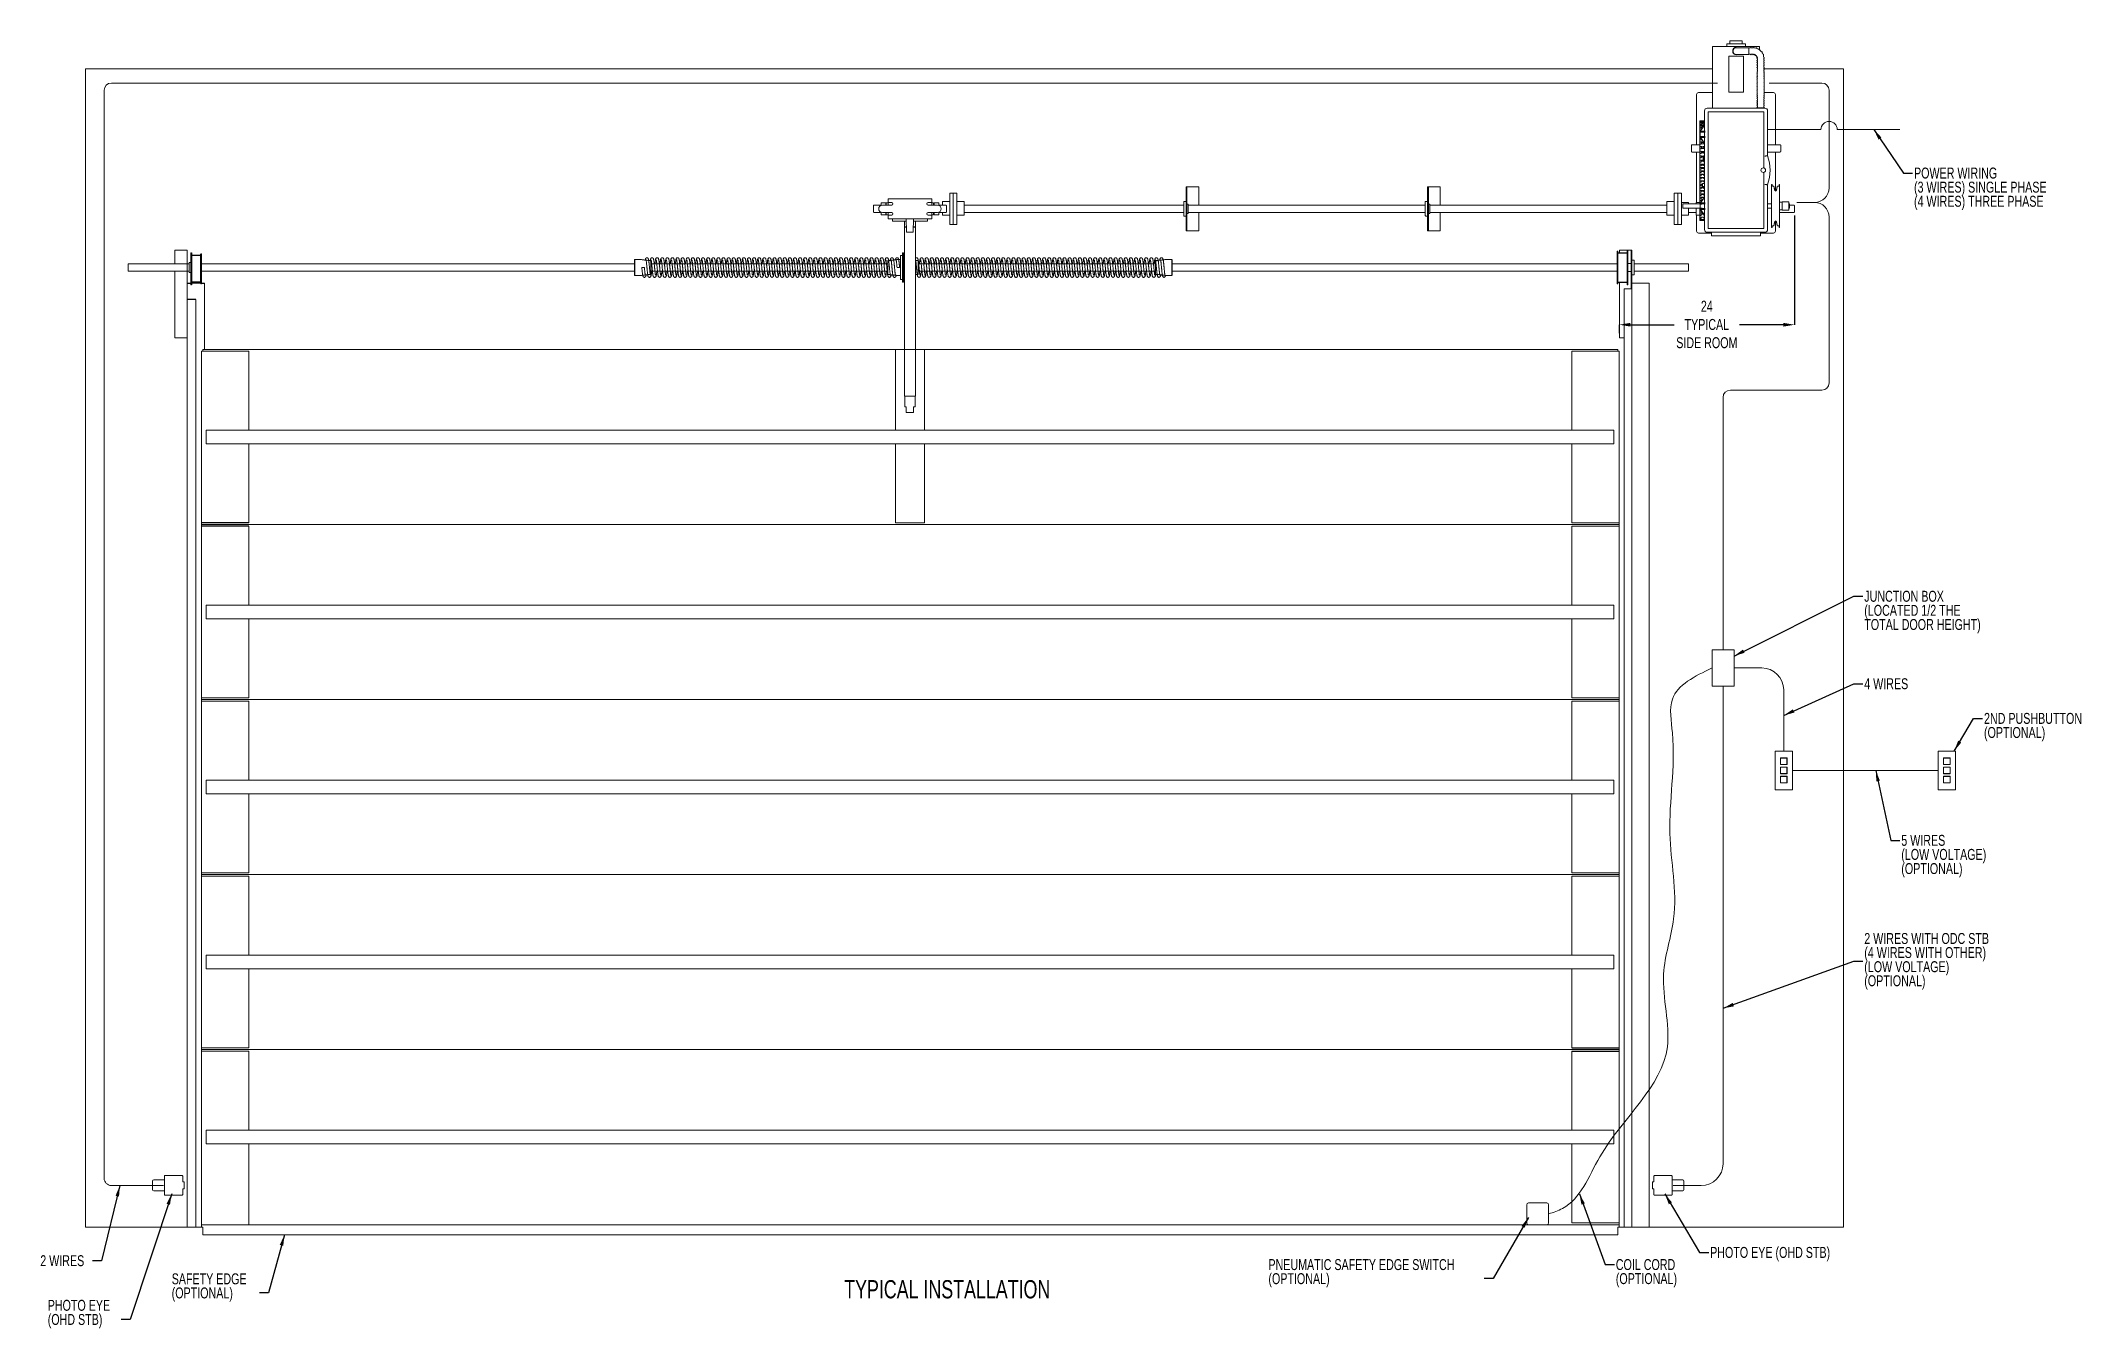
# Model space of a CAD drawing. Header units: inches. Extents: x 0.8 to 28.8, y 2.9 to 20.5.
import ezdxf
from ezdxf.lldxf.tags import DXFTag

# ---------------------------------------------------------------- set-up
doc = ezdxf.new("R2010")
doc.units = ezdxf.units.IN
doc.header["$MEASUREMENT"] = 0
doc.header["$PDSIZE"] = -1
doc.layers.add('DIM', color=1, linetype='Continuous')
doc.layers.add('HID', color=1, linetype='HIDDEN', lineweight=15)
doc.layers.add('SLD-0', color=1, linetype='Continuous', lineweight=15)
doc.styles.add('SLDTEXTSTYLE0', font='ARIAL.TTF', dxfattribs={"width": 0.7})
doc.styles.get("Standard").update_dxf_attribs({"font": 'ARIAL.TTF'})
tags = doc.linetypes.add('HIDDEN', pattern=[0.075, 0.05, -0.025]).pattern_tags.tags
tags[6:7] = [DXFTag(74, 4), DXFTag(75, 0), DXFTag(340, '0'), DXFTag(46, 1.0), DXFTag(50, 0.0), DXFTag(44, 0.0), DXFTag(45, 0.0)]
tags[4:5] = [DXFTag(74, 4), DXFTag(75, 0), DXFTag(340, '0'), DXFTag(46, 1.0), DXFTag(50, 0.0), DXFTag(44, 0.0), DXFTag(45, 0.0)]
doc.dimstyles.new('SLDDIMSTYLE0', dxfattribs={"dimtxt": 0.15, "dimasz": 0.15, "dimexe": 0, "dimexo": 0.0625, "dimgap": 0.0375, "dimtad": 0, "dimtih": 1, "dimtoh": 1, "dimdec": 3, "dimlfac": 10, "dimrnd": 1e-09, "dimzin": 12, "dimdsep": 46, "dimtxsty": 'SLDTEXTSTYLE0', "dimsah": 1, "dimcen": 0.09, "dimadec": 0, "dimazin": 0, "dimtfac": 1, "dimtdec": 3, "dimtofl": 0, "dimtmove": 0, "dimatfit": 3, "dimfxl": 0, "dimtolj": 1, "dimtzin": 12, "dimarcsym": 0})
doc.dimstyles.new('SLDDIMSTYLE1', dxfattribs={"dimtxt": 0.15, "dimasz": 0.15, "dimexe": 0, "dimexo": 0.0625, "dimgap": 0.0375, "dimtad": 0, "dimtih": 1, "dimtoh": 1, "dimdec": 0, "dimrnd": 1e-09, "dimzin": 0, "dimdsep": 46, "dimtxsty": 'Standard', "dimsah": 1, "dimcen": 0.09, "dimadec": 0, "dimazin": 0, "dimtfac": 1, "dimtdec": 0, "dimtofl": 0, "dimtmove": 0, "dimatfit": 3, "dimfxl": 0, "dimtolj": 1, "dimtzin": 0, "dimarcsym": 0})

msp = doc.modelspace()

# ---------------------------------------------------------------- texts
at = {"layer": 'DIM', "attachment_point": 1, "style": 'SLDTEXTSTYLE0'}
for s, insert, char_height in [('4 WIRES', (25.78537, 11.79318), 0.15), ('PHOTO EYE (OHD STB)', (23.67172, 3.99407), 0.15), ('2 WIRES', (0.77396, 3.88057), 0.15), ('TYPICAL INSTALLATION', (11.79818, 3.53885), 0.25)]:
    msp.add_mtext(s, dxfattribs=dict(at, insert=insert, char_height=char_height))

# ---------------------------------------------------------------- blocks, each defined once
blk = doc.blocks.new('SW_NOTE_3')
at = {"layer": 'DIM', "color": 0, "char_height": 0.15, "attachment_point": 1, "style": 'SLDTEXTSTYLE0'}
for s, insert in [('JUNCTION BOX', (0.02, 0.075)), ('(LOCATED 1/2 THE', (0.02, -0.118)), ('TOTAL DOOR HEIGHT)', (0.02, -0.312))]:
    blk.add_mtext(s, dxfattribs=dict(at, insert=insert))
blk = doc.blocks.new('SW_NOTE_6')
at = {"layer": 'DIM', "color": 0, "char_height": 0.15, "attachment_point": 1, "style": 'SLDTEXTSTYLE0'}
for s, insert in [('2 WIRES WITH ODC STB', (0.02, 0.387)), ('(4 WIRES WITH OTHER)', (0.02, 0.194)), ('(LOW VOLTAGE)', (0.02, 0)), ('(OPTIONAL)', (0.02, -0.193))]:
    blk.add_mtext(s, dxfattribs=dict(at, insert=insert))
blk = doc.blocks.new('SW_NOTE_7')
at = {"layer": 'DIM', "color": 0, "char_height": 0.15, "attachment_point": 1, "style": 'SLDTEXTSTYLE0'}
for s, insert in [('COIL CORD', (0.02, 0.075)), ('(OPTIONAL)', (0.02, -0.118))]:
    blk.add_mtext(s, dxfattribs=dict(at, insert=insert))
blk = doc.blocks.new('SW_NOTE_8')
at = {"layer": 'DIM', "color": 0, "char_height": 0.15, "attachment_point": 1, "style": 'SLDTEXTSTYLE0'}
for s, insert in [('(OPTIONAL)', (-2.958, 0.075)), ('PNEUMATIC SAFETY EDGE SWITCH', (-2.958, 0.268))]:
    blk.add_mtext(s, dxfattribs=dict(at, insert=insert))
blk = doc.blocks.new('SW_NOTE_9')
at = {"layer": 'DIM', "color": 0, "char_height": 0.15, "attachment_point": 1, "style": 'SLDTEXTSTYLE0'}
for s, insert in [('SAFETY EDGE', (-1.202, 0.268)), ('(OPTIONAL)', (-1.202, 0.075))]:
    blk.add_mtext(s, dxfattribs=dict(at, insert=insert))
blk = doc.blocks.new('SW_NOTE_10')
at = {"layer": 'DIM', "color": 0, "char_height": 0.15, "attachment_point": 1, "style": 'SLDTEXTSTYLE0'}
for s, insert in [('(OHD STB)', (-1.005, 0.075)), ('PHOTO EYE', (-1.005, 0.269))]:
    blk.add_mtext(s, dxfattribs=dict(at, insert=insert))
blk = doc.blocks.new('SW_NOTE_4')
at = {"layer": 'DIM', "color": 0, "char_height": 0.15, "attachment_point": 1, "style": 'SLDTEXTSTYLE0'}
for s, insert in [('5 WIRES', (0.02, 0.075)), ('(LOW VOLTAGE)', (0.02, -0.118)), ('(OPTIONAL)', (0.02, -0.312))]:
    blk.add_mtext(s, dxfattribs=dict(at, insert=insert))
blk = doc.blocks.new('SW_NOTE_5')
at = {"layer": 'DIM', "color": 0, "char_height": 0.15, "attachment_point": 1, "style": 'SLDTEXTSTYLE0'}
for s, insert in [('2ND PUSHBUTTON', (0.02, 0.075)), ('(OPTIONAL)', (0.02, -0.118))]:
    blk.add_mtext(s, dxfattribs=dict(at, insert=insert))
blk = doc.blocks.new('SW_NOTE_1')
at = {"layer": 'DIM', "color": 0, "char_height": 0.15, "attachment_point": 1, "style": 'SLDTEXTSTYLE0'}
for s, insert in [('POWER WIRING', (0.02, 0.075)), ('(3 WIRES) SINGLE PHASE', (0.02, -0.118)), ('(4 WIRES) THREE PHASE', (0.02, -0.312))]:
    blk.add_mtext(s, dxfattribs=dict(at, insert=insert))
blk = doc.blocks.new('*D16')
at = {"layer": 'Defpoints', "color": 0}
for p in [(24.827, 18.201), (22.427, 16.641), (22.427, 16.463)]:
    blk.add_point(p, dxfattribs=at)
at = {"layer": 'DIM', "color": 0, "lineweight": -2}
for p, q in [((24.827, 18.138), (24.827, 16.641)), ((22.427, 16.526), (22.427, 16.641)), ((22.577, 16.641), (23.179, 16.641)), ((24.677, 16.641), (24.076, 16.641))]:
    blk.add_line(p, q, dxfattribs=at)
at = {"layer": 'DIM', "color": 0}
for points in [[(22.577, 16.666), (22.577, 16.616), (22.427, 16.641)], [(24.677, 16.666), (24.677, 16.616), (24.827, 16.641)]]:
    blk.add_solid(points, dxfattribs=at)
at = {"layer": 'DIM', "color": 0, "insert": (23.627, 16.97), "char_height": 0.15, "attachment_point": 2, "style": 'SLDTEXTSTYLE0'}
blk.add_mtext('\\A1;24\\PTYPICAL\\PSIDE ROOM', dxfattribs=at)

# ---------------------------------------------------------------- dimensions: what is measured, and where the dimension line sits
at = {"layer": 'DIM'}
dim = msp.add_linear_dim(base=(22.42735, 16.64084), p1=(24.82734, 18.20067), p2=(22.42735, 16.46339), text='<>\\PTYPICAL\\PSIDE ROOM', dimstyle='SLDDIMSTYLE0', dxfattribs=at)
dim.commit()
dim.dimension.update_dxf_attribs({"geometry": '*D16', "text_midpoint": (23.62735, 16.64084)})

# ---------------------------------------------------------------- linework, layer by layer
at = {"color": 7, "linetype": 'Continuous', "lineweight": 15}
for p, q in [((23.70384, 20.45692), (23.79859, 20.45692)), ((23.79859, 20.45692), (24.35084, 20.45692)), ((23.89934, 20.49492), (23.93683, 20.49492)), ((23.93683, 20.49492), (24.15534, 20.49492)), ((23.94264, 20.53492), (23.96745, 20.53492)), ((23.96745, 20.53492), (24.11204, 20.53492)), ((24.02734, 20.44025), (24.20084, 20.44025)), ((24.20084, 20.44025), (24.20084, 20.3478)), ((24.20217, 20.35027), (24.20217, 20.43777)), ((24.268, 20.43627), (24.268, 20.43777)), ((1.39311, 4.26339), (1.39311, 20.1487)), ((1.39311, 20.1487), (23.70384, 20.1487)), ((23.92734, 19.83067), (23.92734, 20.32567)), ((23.92734, 20.32567), (24.12734, 20.32567)), ((24.02734, 20.3478), (24.20084, 20.3478)), ((24.12734, 19.83067), (24.12734, 20.32567)), ((24.40842, 20.1487), (25.49935, 20.1487)), ((25.49935, 4.26339), (25.49935, 20.1487)), ((24.32091, 20.13004), (24.32091, 20.11603)), ((24.40842, 20.116), (24.40842, 20.13001)), ((23.48709, 19.79892), (23.48709, 19.10792)), ((23.51209, 19.82392), (23.70384, 19.82392)), ((24.42092, 19.61108), (23.63342, 19.61108)), ((23.92734, 19.83067), (24.12734, 19.83067)), ((24.32091, 19.76865), (24.32091, 19.75266)), ((24.32091, 19.7384), (24.32091, 19.72961)), ((24.32091, 19.61347), (24.40842, 19.61347)), ((24.40842, 19.75268), (24.40842, 19.76862)), ((24.40842, 19.72961), (24.40842, 19.73846)), ((24.41448, 19.82392), (24.54259, 19.82392)), ((24.56759, 19.10792), (24.56759, 19.79892)), ((23.53009, 19.4148), (23.53009, 19.42516)), ((23.53009, 19.4148), (23.53009, 19.4148)), ((23.53009, 19.3948), (23.53009, 19.4148)), ((23.53009, 19.39453), (23.53009, 19.3948)), ((23.53009, 19.39412), (23.53009, 19.39431)), ((23.53009, 19.37431), (23.53009, 19.39412)), ((23.53009, 19.37385), (23.53009, 19.37431)), ((23.53009, 19.36361), (23.53009, 19.36427)), ((23.53009, 19.34427), (23.53009, 19.36361)), ((23.53009, 19.34365), (23.53009, 19.34427)), ((23.53009, 19.32416), (23.53009, 19.32557)), ((23.53009, 19.30557), (23.53009, 19.32416)), ((23.53009, 19.3048), (23.53009, 19.30557)), ((23.53284, 19.42594), (23.53284, 19.43516)), ((23.53284, 19.42594), (23.54884, 19.42594)), ((23.53284, 19.4248), (23.53284, 19.42594)), ((23.53284, 19.41256), (23.53284, 19.4248)), ((23.53284, 19.41256), (23.54884, 19.41256)), ((23.53284, 19.40431), (23.53284, 19.41256)), ((23.53284, 19.38881), (23.53284, 19.40431)), ((23.53284, 19.38881), (23.54884, 19.38881)), ((23.53284, 19.37431), (23.53284, 19.38881)), ((23.53284, 19.35539), (23.53284, 19.37427)), ((23.53284, 19.35539), (23.54884, 19.35539)), ((23.53284, 19.33534), (23.53284, 19.35539)), ((23.53284, 19.31326), (23.53284, 19.33556)), ((23.53284, 19.31326), (23.54884, 19.31326)), ((23.53284, 19.28932), (23.53284, 19.31326)), ((23.59538, 19.37249), (23.53851, 19.29839)), ((23.54593, 19.30852), (23.54918, 19.31272)), ((23.54918, 19.31265), (23.54593, 19.30841)), ((23.54593, 19.30841), (23.54593, 19.30852)), ((23.54884, 19.4248), (23.54884, 19.42594)), ((23.54884, 19.40431), (23.54884, 19.41256)), ((23.54884, 19.37427), (23.54884, 19.38881)), ((23.54884, 19.33534), (23.54884, 19.35539)), ((23.54884, 19.31228), (23.54884, 19.31326)), ((23.54918, 19.31265), (23.54923, 19.31272)), ((23.54923, 19.31272), (23.54918, 19.31272)), ((23.54918, 19.31272), (23.54918, 19.31265)), ((23.54923, 19.31272), (23.59504, 19.3724)), ((23.55814, 19.43142), (23.55814, 19.431)), ((23.55814, 19.43142), (23.57682, 19.43142)), ((23.57682, 19.431), (23.55814, 19.431)), ((23.55814, 19.41832), (23.55814, 19.4173)), ((23.55814, 19.41832), (23.57682, 19.41832)), ((23.57682, 19.4173), (23.55814, 19.4173)), ((23.55814, 19.39427), (23.55814, 19.39267)), ((23.55814, 19.39427), (23.57682, 19.39427)), ((23.57682, 19.39267), (23.55814, 19.39267)), ((23.55814, 19.35999), (23.55814, 19.35787)), ((23.55814, 19.35999), (23.57682, 19.35999)), ((23.57682, 19.35787), (23.55814, 19.35787)), ((23.57682, 19.43142), (23.57682, 19.431)), ((23.57682, 19.41832), (23.57682, 19.4173)), ((23.57682, 19.39427), (23.57682, 19.39267)), ((23.57682, 19.35999), (23.57682, 19.35787)), ((23.58634, 19.4248), (23.58634, 19.42594)), ((23.58634, 19.40431), (23.58634, 19.41256)), ((23.58634, 19.37427), (23.58634, 19.38881)), ((23.59483, 19.57249), (23.59483, 19.37212)), ((23.59488, 19.3724), (23.59495, 19.37249)), ((23.59488, 19.37249), (23.59488, 19.3724)), ((23.59527, 19.37249), (23.59488, 19.37249)), ((23.59504, 19.3724), (23.59488, 19.3724)), ((23.59538, 19.37249), (23.59527, 19.37249)), ((23.59538, 19.37249), (23.59538, 19.29749)), ((23.64592, 19.55999), (24.40842, 19.55999)), ((23.64592, 19.55999), (23.64592, 17.95999)), ((24.40842, 19.55999), (24.40842, 18.79372)), ((24.45951, 18.96018), (24.45951, 19.57249)), ((23.41484, 19.01574), (23.41484, 19.10192)), ((23.53009, 19.27693), (23.53009, 19.27933)), ((23.53009, 19.25933), (23.53009, 19.27693)), ((23.53009, 19.25844), (23.53009, 19.25933)), ((23.53009, 19.22329), (23.53009, 19.22691)), ((23.53009, 19.20691), (23.53009, 19.22329)), ((23.53009, 19.20592), (23.53009, 19.20691)), ((23.53009, 19.16482), (23.53009, 19.16984)), ((23.53009, 19.14984), (23.53009, 19.16482)), ((23.53009, 19.10322), (23.53009, 19.10979)), ((23.53009, 19.08979), (23.53009, 19.10322)), ((23.53009, 19.0403), (23.53009, 19.04852)), ((23.53009, 19.02852), (23.53009, 19.0403)), ((23.53783, 19.28932), (23.53284, 19.28932)), ((23.53284, 19.26367), (23.53284, 19.28932)), ((23.53284, 19.26367), (23.53533, 19.26367)), ((23.53284, 19.23653), (23.53284, 19.26367)), ((23.53533, 19.23653), (23.53284, 19.23653)), ((23.53284, 19.20807), (23.53284, 19.23653)), ((23.53284, 19.20807), (23.53783, 19.20807)), ((23.53284, 19.17852), (23.53284, 19.20807)), ((23.54884, 19.17852), (23.53284, 19.17852)), ((23.53284, 19.14807), (23.53284, 19.17852)), ((23.53284, 19.14807), (23.54884, 19.14807)), ((23.53284, 19.11698), (23.53284, 19.14807)), ((23.54884, 19.11698), (23.53284, 19.11698)), ((23.53284, 19.08544), (23.53284, 19.11698)), ((23.53284, 19.08544), (23.54884, 19.08544)), ((23.53284, 19.05371), (23.53284, 19.08544)), ((23.54884, 19.05371), (23.53284, 19.05371)), ((23.53284, 19.022), (23.53284, 19.05371)), ((23.55912, 19.28124), (23.53533, 19.28124)), ((23.53533, 19.22374), (23.55912, 19.22374)), ((23.53783, 19.29749), (23.53783, 19.28124)), ((23.53783, 19.29749), (23.54044, 19.29749)), ((23.53783, 19.22374), (23.53783, 19.20749)), ((23.54044, 19.20749), (23.53783, 19.20749)), ((23.53845, 19.20666), (23.53845, 19.20749)), ((23.53845, 19.20666), (23.59475, 19.13249)), ((23.53851, 19.29839), (23.53851, 19.29749)), ((23.54044, 19.29749), (23.60461, 19.29749)), ((23.60461, 19.20749), (23.54044, 19.20749)), ((23.54487, 19.28261), (23.60461, 19.2832)), ((23.60461, 19.22178), (23.54487, 19.22238)), ((23.54918, 19.19217), (23.5459, 19.1965)), ((23.54884, 19.17852), (23.54884, 19.19262)), ((23.54884, 19.11698), (23.54884, 19.14807)), ((23.54884, 19.05371), (23.54884, 19.08544)), ((23.59449, 19.13249), (23.54918, 19.19217)), ((23.55034, 19.19064), (23.55034, 19.17927)), ((23.55034, 19.13984), (23.55034, 19.1214)), ((23.55034, 19.1214), (23.55034, 19.11979)), ((23.55034, 19.07979), (23.55034, 19.06159)), ((23.55034, 19.06159), (23.55034, 19.05852)), ((23.55814, 19.14547), (23.55814, 19.14203)), ((23.55814, 19.14547), (23.57682, 19.14547)), ((23.57682, 19.14196), (23.55814, 19.14203)), ((23.55814, 19.08066), (23.55814, 19.07712)), ((23.55814, 19.08066), (23.57322, 19.08066)), ((23.57322, 19.07712), (23.55814, 19.07712)), ((23.59483, 19.28277), (23.56661, 19.28249)), ((23.56661, 19.22249), (23.59483, 19.22222)), ((23.57682, 19.14547), (23.57682, 19.14196)), ((23.57682, 19.08066), (23.57682, 19.07714)), ((23.58462, 19.14549), (23.58462, 19.132)), ((23.58462, 19.12813), (23.58462, 19.132)), ((23.58462, 19.08406), (23.58462, 19.06719)), ((23.58462, 19.06332), (23.58462, 19.06719)), ((23.58634, 19.11648), (23.58634, 19.14322)), ((23.58634, 19.05608), (23.58634, 19.08751)), ((23.59449, 19.13249), (23.59475, 19.13249)), ((23.59531, 19.13249), (23.59475, 19.13249)), ((23.59527, 19.28299), (23.59483, 19.28277)), ((23.59483, 19.28277), (23.59483, 19.22222)), ((23.59483, 19.22222), (23.59527, 19.22199)), ((23.59483, 19.13249), (23.59483, 18.38712)), ((23.59531, 19.13249), (23.59531, 19.20749)), ((24.63984, 19.10192), (24.63984, 19.01574)), ((23.53284, 19.00951), (23.42084, 19.00951)), ((23.48709, 19.00951), (23.48709, 18.31842)), ((23.53009, 18.97789), (23.53009, 18.98781)), ((23.53009, 18.96781), (23.53009, 18.97789)), ((23.53009, 18.92945), (23.53009, 18.9301)), ((23.53009, 18.91782), (23.53009, 18.92945)), ((23.53009, 18.90945), (23.53009, 18.91782)), ((23.53009, 18.86185), (23.53009, 18.87513)), ((23.53009, 18.85513), (23.53009, 18.86185)), ((23.53009, 18.85087), (23.53009, 18.85513)), ((23.53009, 18.81161), (23.53009, 18.82646)), ((23.53009, 18.80646), (23.53009, 18.81161)), ((23.53009, 18.79679), (23.53009, 18.80646)), ((23.53009, 18.79164), (23.53009, 18.79679)), ((23.53009, 18.78299), (23.53009, 18.76299)), ((23.53009, 18.73756), (23.53009, 18.75241)), ((23.53284, 19.022), (23.54884, 19.022)), ((23.53284, 18.99057), (23.53284, 19.022)), ((23.54884, 18.99057), (23.53284, 18.99057)), ((23.53284, 18.95962), (23.53284, 18.99057)), ((23.53284, 18.95962), (23.54884, 18.95962)), ((23.53284, 18.9294), (23.53284, 18.95962)), ((23.54884, 18.9294), (23.53284, 18.9294)), ((23.53284, 18.9001), (23.53284, 18.9294)), ((23.53284, 18.9001), (23.54884, 18.9001)), ((23.53284, 18.87198), (23.53284, 18.9001)), ((23.54884, 18.87198), (23.53284, 18.87198)), ((23.53284, 18.84521), (23.53284, 18.87198)), ((23.53284, 18.84521), (23.54884, 18.84521)), ((23.53284, 18.82), (23.53284, 18.84521)), ((23.54884, 18.82), (23.53284, 18.82)), ((23.53284, 18.79646), (23.53284, 18.82)), ((23.53284, 18.77611), (23.53284, 18.79646)), ((23.53284, 18.77611), (23.54884, 18.77611)), ((23.53284, 18.77611), (23.53284, 18.75299)), ((23.53284, 18.73066), (23.53284, 18.75299)), ((23.54884, 18.99057), (23.54884, 19.022)), ((23.54884, 18.9294), (23.54884, 18.95962)), ((23.54884, 18.87198), (23.54884, 18.9001)), ((23.54884, 18.82), (23.54884, 18.84521)), ((23.54884, 18.77611), (23.54884, 18.79646)), ((23.54884, 18.73066), (23.54884, 18.75299)), ((23.55034, 19.01856), (23.55034, 19.00168)), ((23.55034, 19.00168), (23.55034, 18.99781)), ((23.55034, 18.95781), (23.55034, 18.94347)), ((23.55034, 18.94347), (23.55034, 18.93945)), ((23.55034, 18.89945), (23.55034, 18.88874)), ((23.55034, 18.88874), (23.55034, 18.88513)), ((23.55034, 18.84513), (23.55034, 18.83915)), ((23.55034, 18.83915), (23.55034, 18.83646)), ((23.55034, 18.79621), (23.55034, 18.79299)), ((23.55034, 18.75299), (23.55034, 18.74751)), ((23.55814, 19.01515), (23.55814, 19.01163)), ((23.55814, 19.01515), (23.57682, 19.01515)), ((23.57682, 19.01163), (23.55814, 19.01163)), ((23.55814, 18.95094), (23.55814, 18.94755)), ((23.55814, 18.95094), (23.57682, 18.95094)), ((23.57682, 18.94755), (23.55814, 18.94755)), ((23.55814, 18.88998), (23.55814, 18.88683)), ((23.55814, 18.88998), (23.57682, 18.88998)), ((23.57682, 18.88683), (23.55814, 18.88683)), ((23.55814, 18.83413), (23.55814, 18.8313)), ((23.55814, 18.83413), (23.57682, 18.83413)), ((23.57682, 18.8313), (23.55814, 18.8313)), ((23.55814, 18.78508), (23.55814, 18.78265)), ((23.55814, 18.78508), (23.57682, 18.78508)), ((23.57682, 18.78265), (23.55814, 18.78265)), ((23.57682, 19.01515), (23.57682, 19.01163)), ((23.57682, 18.95094), (23.57682, 18.94755)), ((23.57682, 18.88998), (23.57682, 18.88683)), ((23.57682, 18.83413), (23.57682, 18.8313)), ((23.57682, 18.78508), (23.57682, 18.78265)), ((23.57717, 18.88597), (23.57717, 18.92387)), ((23.58317, 18.92987), (23.58317, 18.92004)), ((23.59483, 18.92004), (23.58317, 18.92004)), ((23.58317, 18.88981), (23.58317, 18.87997)), ((23.59483, 18.88981), (23.58317, 18.88981)), ((23.58462, 19.01856), (23.58462, 19.00168)), ((23.58462, 18.99781), (23.58462, 19.00168)), ((23.58462, 18.95781), (23.58462, 18.94347)), ((23.58462, 18.93917), (23.58462, 18.94347)), ((23.58462, 18.84513), (23.58462, 18.83915)), ((23.58462, 18.83646), (23.58462, 18.83915)), ((23.58462, 18.79299), (23.58462, 18.79621)), ((23.58462, 18.74751), (23.58462, 18.75299)), ((23.58634, 18.99057), (23.58634, 19.022)), ((23.58634, 18.92987), (23.58634, 18.95933)), ((23.58634, 18.87198), (23.58634, 18.87997)), ((23.58634, 18.82), (23.58634, 18.84513)), ((23.58634, 18.77611), (23.58634, 18.79646)), ((23.58634, 18.73066), (23.58634, 18.75299)), ((24.63384, 19.00951), (24.45951, 19.00951)), ((24.56759, 18.4771), (24.56759, 19.00951)), ((16.48539, 18.53092), (16.49739, 18.53092)), ((16.48539, 18.53092), (16.48539, 18.38092)), ((16.49739, 18.38092), (16.49739, 18.53092)), ((16.51639, 18.53092), (16.49739, 18.53092)), ((16.66039, 18.53092), (16.51639, 18.53092)), ((16.66039, 18.53092), (16.66039, 18.28087)), ((19.79739, 18.53092), (19.80939, 18.53092)), ((19.79739, 18.53092), (19.79739, 18.38092)), ((19.80939, 18.38092), (19.80939, 18.53092)), ((19.82839, 18.53092), (19.80939, 18.53092)), ((19.97239, 18.53092), (19.82839, 18.53092)), ((19.97239, 18.53092), (19.97239, 18.27928)), ((23.53009, 18.73753), (23.53009, 18.71753)), ((23.53009, 18.69208), (23.53009, 18.69318)), ((23.53009, 18.69208), (23.53009, 18.67208)), ((23.53009, 18.64662), (23.53009, 18.62662)), ((23.53009, 18.6191), (23.53009, 18.62662)), ((23.53009, 18.61395), (23.53009, 18.6191)), ((23.53009, 18.60116), (23.53009, 18.58116)), ((23.53009, 18.55987), (23.53009, 18.57472)), ((23.53009, 18.5557), (23.53009, 18.55987)), ((23.53009, 18.5557), (23.53009, 18.5357)), ((23.53009, 18.51025), (23.53009, 18.51549)), ((23.53009, 18.51025), (23.53009, 18.49025)), ((23.53284, 18.73066), (23.54884, 18.73066)), ((23.53284, 18.73066), (23.53284, 18.70754)), ((23.53284, 18.6852), (23.53284, 18.70754)), ((23.53284, 18.6852), (23.54884, 18.6852)), ((23.53284, 18.6852), (23.53284, 18.66208)), ((23.53284, 18.63974), (23.53284, 18.66208)), ((23.53284, 18.63974), (23.54884, 18.63974)), ((23.53284, 18.63974), (23.53284, 18.61662)), ((23.53284, 18.59428), (23.53284, 18.61662)), ((23.53284, 18.59428), (23.54884, 18.59428)), ((23.53284, 18.59428), (23.53284, 18.57116)), ((23.53284, 18.54882), (23.53284, 18.57116)), ((23.53284, 18.54882), (23.54884, 18.54882)), ((23.53284, 18.54882), (23.53284, 18.5257)), ((23.53284, 18.50337), (23.53284, 18.5257)), ((23.53284, 18.50337), (23.54884, 18.50337)), ((23.53284, 18.50337), (23.53284, 18.48025)), ((23.53284, 18.45791), (23.53284, 18.48025)), ((23.54884, 18.6852), (23.54884, 18.70754)), ((23.54884, 18.63974), (23.54884, 18.66208)), ((23.54884, 18.59428), (23.54884, 18.61662)), ((23.54884, 18.54882), (23.54884, 18.57116)), ((23.54884, 18.50337), (23.54884, 18.5257)), ((23.54884, 18.45791), (23.54884, 18.48025)), ((23.55814, 18.74431), (23.55814, 18.74237)), ((23.55814, 18.74431), (23.57682, 18.74431)), ((23.57682, 18.74237), (23.55814, 18.74237)), ((23.56385, 18.54024), (23.56385, 18.57428)), ((23.56685, 18.57601), (23.56685, 18.53851)), ((23.57682, 18.74431), (23.57682, 18.74237)), ((23.58634, 18.6852), (23.58634, 18.70754)), ((23.58634, 18.63974), (23.58634, 18.66208)), ((23.58634, 18.59428), (23.58634, 18.61662)), ((23.58634, 18.50337), (23.58634, 18.5257)), ((23.58634, 18.45791), (23.58634, 18.48025)), ((24.40842, 18.72627), (24.40842, 17.95999)), ((24.45951, 17.94749), (24.45951, 18.5598)), ((24.51402, 18.56291), (24.51402, 18.01824)), ((24.62536, 17.97594), (24.62536, 18.56291)), ((12.19935, 18.21681), (12.19935, 18.27587)), ((12.19935, 18.20056), (12.19935, 18.21681)), ((12.19935, 18.19619), (12.19935, 18.20056)), ((12.19935, 18.18597), (12.19935, 18.19619)), ((12.30436, 18.31217), (12.30436, 18.27886)), ((12.44924, 18.28192), (12.32176, 18.28192)), ((12.36686, 18.31217), (12.36686, 18.28192)), ((12.37486, 18.31217), (12.37486, 18.28192)), ((12.39986, 18.36842), (12.41641, 18.36842)), ((12.39986, 18.36842), (12.39986, 18.31692)), ((12.39986, 18.31692), (12.41641, 18.31692)), ((12.39986, 18.28192), (12.39986, 18.31692)), ((12.98229, 18.36842), (12.41641, 18.36842)), ((12.41641, 18.31692), (12.44924, 18.31692)), ((12.98229, 18.31692), (12.94946, 18.31692)), ((12.94946, 18.28192), (13.07694, 18.28192)), ((12.98229, 18.36842), (12.99884, 18.36842)), ((12.99884, 18.31692), (12.98229, 18.31692)), ((12.99884, 18.36842), (12.99884, 18.31692)), ((12.99884, 18.28192), (12.99884, 18.31692)), ((13.02384, 18.28192), (13.02384, 18.31217)), ((13.03184, 18.31217), (13.03184, 18.28192)), ((13.09434, 18.31217), (13.09434, 18.27886)), ((13.14434, 18.31197), (13.14434, 18.32492)), ((13.14434, 18.30157), (13.14434, 18.31197)), ((13.14434, 18.28087), (13.14434, 18.30157)), ((13.15034, 18.33092), (13.24434, 18.33092)), ((13.19935, 18.27587), (13.19935, 18.21681)), ((13.19935, 18.20056), (13.19935, 18.21681)), ((13.19935, 18.19619), (13.19935, 18.20056)), ((13.19935, 18.19619), (13.19935, 18.18597)), ((13.24434, 18.0213), (13.24434, 18.44055)), ((13.29434, 18.0153), (13.29434, 18.44655)), ((13.29434, 18.44655), (13.29434, 18.23092)), ((13.29434, 18.23092), (13.29434, 18.0153)), ((13.34434, 18.44055), (13.34434, 18.23092)), ((13.34434, 18.33092), (13.43834, 18.33092)), ((13.34434, 18.23092), (13.34434, 18.0213)), ((13.44434, 18.32492), (13.44434, 18.31197)), ((13.44434, 18.31197), (13.44434, 18.30157)), ((13.44434, 18.30157), (13.44434, 18.2308)), ((13.44434, 18.2308), (13.44434, 18.22039)), ((13.44434, 18.22039), (13.44434, 18.21391)), ((13.44434, 18.21391), (13.44434, 18.15394)), ((16.45364, 18.1435), (16.45364, 18.32497)), ((16.48539, 18.38092), (16.48539, 18.08092)), ((16.49739, 18.38092), (16.49739, 18.08092)), ((16.51614, 18.29292), (16.51614, 18.16892)), ((18.42734, 18.28087), (18.42734, 18.27928)), ((18.42734, 18.27928), (19.76564, 18.27928)), ((19.76564, 18.1435), (19.76564, 18.32497)), ((19.79739, 18.38092), (19.79739, 18.08092)), ((19.80939, 18.38092), (19.80939, 18.08092)), ((19.82814, 18.29292), (19.82814, 18.16892)), ((19.82814, 18.27928), (23.07734, 18.27928)), ((23.07734, 18.32266), (23.07734, 18.32684)), ((23.07734, 18.30973), (23.07734, 18.32266)), ((23.07734, 18.29899), (23.07734, 18.30973)), ((23.07734, 18.22588), (23.07734, 18.29899)), ((23.07734, 18.21513), (23.07734, 18.22588)), ((23.07734, 18.20799), (23.07734, 18.21513)), ((23.07734, 18.15021), (23.07734, 18.20799)), ((23.17734, 18.40581), (23.17734, 18.44055)), ((23.17734, 18.0213), (23.17734, 18.40581)), ((23.22734, 18.44655), (23.22734, 18.0153)), ((23.22734, 18.41082), (23.22734, 18.44655)), ((23.22734, 18.0153), (23.22734, 18.41082)), ((23.27734, 18.44055), (23.27734, 18.0213)), ((23.29919, 18.24122), (23.29919, 18.29762)), ((23.37734, 18.31242), (23.37734, 18.30062)), ((23.37734, 18.23822), (23.37734, 18.22588)), ((23.37734, 18.22588), (23.37734, 18.21513)), ((23.37734, 18.21513), (23.37734, 18.20799)), ((23.37734, 18.20799), (23.37734, 18.15021)), ((23.48149, 18.30062), (23.48149, 18.31842)), ((23.48149, 18.14342), (23.48149, 18.23822)), ((23.53009, 18.46479), (23.53009, 18.44479)), ((23.53009, 18.44141), (23.53009, 18.44479)), ((23.53009, 18.43626), (23.53009, 18.44141)), ((23.53009, 18.41933), (23.53009, 18.39933)), ((23.53009, 18.38218), (23.53009, 18.39703)), ((23.53009, 18.37703), (23.53009, 18.38218)), ((23.53009, 18.37387), (23.53009, 18.35387)), ((23.53009, 18.32842), (23.53009, 18.3378)), ((23.53009, 18.32842), (23.53009, 18.30842)), ((23.53009, 18.2375), (23.53009, 18.2175)), ((23.53009, 18.19204), (23.53009, 18.17204)), ((23.53284, 18.45791), (23.54884, 18.45791)), ((23.53284, 18.45791), (23.53284, 18.43479)), ((23.53284, 18.41245), (23.53284, 18.43479)), ((23.53284, 18.41245), (23.54884, 18.41245)), ((23.53284, 18.41245), (23.53284, 18.38933)), ((23.53284, 18.36699), (23.53284, 18.38933)), ((23.53284, 18.36699), (23.54884, 18.36699)), ((23.53284, 18.36699), (23.53284, 18.34387)), ((23.53284, 18.32154), (23.53284, 18.34387)), ((23.53284, 18.32154), (23.54453, 18.32154)), ((23.53284, 18.32154), (23.53284, 18.30062)), ((23.53284, 18.23062), (23.53284, 18.23822)), ((23.53284, 18.23062), (23.53783, 18.23062)), ((23.53284, 18.23062), (23.53284, 18.2075)), ((23.53284, 18.18516), (23.53284, 18.2075)), ((23.55912, 18.29624), (23.53533, 18.29624)), ((23.53533, 18.23874), (23.55912, 18.23874)), ((23.53783, 18.31249), (23.53783, 18.29624)), ((23.53783, 18.31249), (23.54044, 18.31249)), ((23.53783, 18.23874), (23.53783, 18.22249)), ((23.54044, 18.22249), (23.53783, 18.22249)), ((23.53845, 18.22166), (23.53845, 18.22249)), ((23.53845, 18.22166), (23.59475, 18.14749)), ((23.59538, 18.38749), (23.53851, 18.31339)), ((23.53851, 18.31339), (23.53851, 18.31249)), ((23.54044, 18.31249), (23.60461, 18.31249)), ((23.60461, 18.22249), (23.54044, 18.22249)), ((23.54487, 18.29761), (23.60461, 18.2982)), ((23.60461, 18.23678), (23.54487, 18.23738)), ((23.54918, 18.20717), (23.5459, 18.2115)), ((23.54593, 18.32352), (23.54918, 18.32772)), ((23.54918, 18.32765), (23.54593, 18.32341)), ((23.54593, 18.32341), (23.54593, 18.32352)), ((23.54884, 18.41245), (23.54884, 18.43479)), ((23.54884, 18.36699), (23.54884, 18.38933)), ((23.54884, 18.32728), (23.54884, 18.34387)), ((23.54884, 18.18516), (23.54884, 18.2075)), ((23.54918, 18.32765), (23.54923, 18.32772)), ((23.54923, 18.32772), (23.54918, 18.32772)), ((23.54918, 18.32772), (23.54918, 18.32765)), ((23.59449, 18.14749), (23.54918, 18.20717)), ((23.54923, 18.32772), (23.59504, 18.3874)), ((23.55034, 18.34387), (23.55034, 18.34279)), ((23.55034, 18.33842), (23.55034, 18.34279)), ((23.55034, 18.20564), (23.55034, 18.20263)), ((23.55814, 18.38473), (23.55814, 18.38555)), ((23.55814, 18.38555), (23.57682, 18.38555)), ((23.57682, 18.38473), (23.55814, 18.38473)), ((23.55942, 18.35917), (23.55942, 18.34099)), ((23.57337, 18.35917), (23.55942, 18.35917)), ((23.55942, 18.19369), (23.55942, 18.17967)), ((23.56054, 18.36317), (23.57644, 18.36317)), ((23.59483, 18.29777), (23.56661, 18.29749)), ((23.56661, 18.23749), (23.59483, 18.23722)), ((23.57682, 18.38473), (23.57682, 18.38555)), ((23.58634, 18.41245), (23.58634, 18.43479)), ((23.58634, 18.37607), (23.58634, 18.38933)), ((23.59527, 18.29799), (23.59483, 18.29777)), ((23.59483, 18.29777), (23.59483, 18.23722)), ((23.59483, 18.23722), (23.59527, 18.23699)), ((23.59488, 18.3874), (23.59495, 18.38749)), ((23.59488, 18.38749), (23.59488, 18.3874)), ((23.59527, 18.38749), (23.59488, 18.38749)), ((23.59504, 18.3874), (23.59488, 18.3874)), ((23.59538, 18.38749), (23.59527, 18.38749)), ((23.59531, 18.14749), (23.59531, 18.22249)), ((23.59538, 18.38749), (23.59538, 18.31249)), ((24.65989, 18.21317), (24.65989, 18.32567)), ((24.75169, 18.32567), (24.75169, 18.29583)), ((24.75169, 18.29583), (24.75169, 18.21317)), ((24.76169, 18.29762), (24.76169, 18.26942)), ((24.76169, 18.26942), (24.76169, 18.24122)), ((24.82734, 18.27487), (24.82734, 18.21812)), ((24.82734, 18.20067), (24.82734, 18.21812)), ((24.82734, 18.20067), (24.82734, 18.19726)), ((24.82734, 18.19726), (24.82734, 18.18697)), ((12.30436, 18.18298), (12.30436, 18.14967)), ((12.32176, 18.17992), (12.44924, 18.17992)), ((12.36686, 18.17992), (12.36686, 18.14967)), ((12.37486, 18.17992), (12.37486, 18.14967)), ((12.39986, 18.14492), (12.39986, 18.17992)), ((12.39986, 18.14492), (12.39986, 18.09342)), ((12.41641, 18.14492), (12.39986, 18.14492)), ((12.41641, 18.09342), (12.39986, 18.09342)), ((12.44924, 18.14492), (12.41641, 18.14492)), ((12.41641, 18.09342), (12.98229, 18.09342)), ((12.46067, 18.06622), (12.45995, 18.09342)), ((12.64401, 18.06038), (12.46666, 18.06038)), ((12.62533, 17.98341), (12.62332, 18.06038)), ((12.62435, 17.95928), (12.62435, 17.95801)), ((12.65216, 17.98416), (12.6306, 17.98416)), ((12.6306, 17.98092), (12.65224, 17.98092)), ((12.64401, 18.06038), (12.65016, 18.06038)), ((12.65394, 17.91622), (12.6493, 18.09342)), ((12.73877, 17.91038), (12.65994, 17.91038)), ((12.74941, 18.09342), (12.74477, 17.91622)), ((12.74646, 17.98092), (12.7681, 17.98092)), ((12.7681, 17.98416), (12.74654, 17.98416)), ((12.75469, 18.06038), (12.74854, 18.06038)), ((12.93204, 18.06038), (12.75469, 18.06038)), ((12.77539, 18.06038), (12.77337, 17.98341)), ((12.77435, 17.95928), (12.77435, 17.95801)), ((12.93875, 18.09342), (12.93804, 18.06622)), ((13.07694, 18.17992), (12.94946, 18.17992)), ((12.94946, 18.14492), (12.98229, 18.14492)), ((12.98229, 18.14492), (12.99884, 18.14492)), ((12.99884, 18.09342), (12.98229, 18.09342)), ((12.99884, 18.14492), (12.99884, 18.17992)), ((12.99884, 18.14492), (12.99884, 18.09342)), ((13.02384, 18.14967), (13.02384, 18.17992)), ((13.03184, 18.17992), (13.03184, 18.14967)), ((13.09434, 18.18298), (13.09434, 18.14967)), ((13.14434, 18.14942), (13.14434, 18.18097)), ((13.44434, 18.15394), (13.44434, 18.14942)), ((16.45364, 18.13687), (16.45364, 18.1435)), ((16.48539, 18.08092), (16.48539, 17.93092)), ((16.48539, 17.93092), (16.49739, 17.93092)), ((16.49739, 17.93092), (16.49739, 18.08092)), ((16.51639, 17.93092), (16.49739, 17.93092)), ((16.66039, 17.93092), (16.51639, 17.93092)), ((16.66039, 18.18097), (16.66039, 17.93092)), ((19.76564, 18.13687), (19.76564, 18.1435)), ((19.79739, 18.08092), (19.79739, 17.93092)), ((19.79739, 17.93092), (19.80939, 17.93092)), ((19.80939, 17.93092), (19.80939, 18.08092)), ((19.82839, 17.93092), (19.80939, 17.93092)), ((19.97239, 17.93092), (19.82839, 17.93092)), ((19.97239, 18.18097), (19.97239, 17.93092)), ((23.07734, 18.14942), (23.07734, 18.15021)), ((23.37734, 18.15021), (23.37734, 18.14942)), ((23.48709, 18.14342), (23.48709, 17.92392)), ((23.53009, 18.14659), (23.53009, 18.12659)), ((23.53009, 18.11238), (23.53009, 18.11752)), ((23.53009, 18.09238), (23.53009, 18.11238)), ((23.53009, 18.08101), (23.53009, 18.09238)), ((23.53284, 18.18516), (23.54884, 18.18516)), ((23.53284, 18.18516), (23.53284, 18.16204)), ((23.53284, 18.13971), (23.53284, 18.16204)), ((23.53284, 18.13971), (23.54884, 18.13971)), ((23.53284, 18.13971), (23.53284, 18.11659)), ((23.53284, 18.09816), (23.53284, 18.11673)), ((23.54884, 18.09816), (23.53284, 18.09816)), ((23.53284, 18.08238), (23.53284, 18.09816)), ((23.53284, 18.0787), (23.53284, 18.08238)), ((23.54884, 18.0787), (23.53284, 18.0787)), ((23.53284, 18.07101), (23.53284, 18.0787)), ((23.54884, 18.13971), (23.54884, 18.16204)), ((23.54884, 18.09816), (23.54884, 18.11673)), ((23.54884, 18.0787), (23.54884, 18.08238)), ((23.55034, 18.16204), (23.55034, 18.15659)), ((23.57682, 18.1163), (23.55814, 18.1163)), ((23.55814, 18.08195), (23.55814, 18.08238)), ((23.57682, 18.08195), (23.55814, 18.08195)), ((23.55942, 18.17967), (23.57006, 18.17967)), ((23.5731, 18.17567), (23.56054, 18.17567)), ((23.57682, 18.08195), (23.57682, 18.08238)), ((23.58462, 18.15659), (23.58462, 18.16049)), ((23.58634, 18.13971), (23.58634, 18.15822)), ((23.58634, 18.09816), (23.58634, 18.11659)), ((23.58634, 18.0787), (23.58634, 18.08238)), ((23.59449, 18.14749), (23.59475, 18.14749)), ((23.59531, 18.14749), (23.59475, 18.14749)), ((23.59483, 18.14749), (23.59483, 17.94749)), ((23.63342, 17.9089), (24.42092, 17.9089)), ((23.64592, 17.95999), (24.40842, 17.95999)), ((23.69234, 17.9089), (23.69234, 17.88542)), ((24.36234, 17.88542), (24.36234, 17.9089)), ((24.51402, 18.01824), (24.51402, 17.97594)), ((24.56759, 17.92392), (24.56759, 18.06175)), ((2.61745, 17.47564), (2.61745, 17.66339)), ((2.61745, 17.66339), (2.78945, 17.66339)), ((2.78945, 16.46339), (2.78945, 17.66339)), ((22.42735, 17.62856), (22.42735, 17.66339)), ((22.42735, 17.66339), (22.5356, 17.66339)), ((22.5436, 17.66339), (22.57135, 17.66339)), ((22.58735, 17.66339), (22.57135, 17.66339)), ((22.59935, 17.66339), (22.58735, 17.66339)), ((22.58735, 17.1342), (22.58735, 17.66339)), ((22.59935, 17.12088), (22.59935, 17.66339)), ((23.66834, 17.89892), (23.51209, 17.89892)), ((23.66834, 17.89892), (23.69234, 17.89892)), ((23.69234, 17.86142), (23.69234, 17.88542)), ((23.71634, 17.86142), (23.69234, 17.86142)), ((24.33834, 17.86142), (23.71634, 17.86142)), ((24.36234, 17.86142), (24.33834, 17.86142)), ((24.36234, 17.89892), (24.38634, 17.89892)), ((24.36234, 17.86142), (24.36234, 17.88542)), ((24.54259, 17.89892), (24.38634, 17.89892)), ((1.97745, 17.37614), (1.97745, 17.47564)), ((2.61745, 16.46339), (2.61745, 17.37614)), ((2.81546, 17.35739), (2.81546, 17.49439)), ((9.02285, 17.42589), (9.05785, 17.42589)), ((9.1471, 17.36048), (9.1471, 17.51839)), ((9.1471, 17.33339), (9.1471, 17.36048)), ((12.39735, 17.33175), (12.39735, 17.52003)), ((12.55785, 17.42589), (12.52285, 17.42589)), ((12.57035, 17.58921), (12.57035, 17.32061)), ((12.59935, 17.62589), (12.59935, 17.22589)), ((12.59935, 17.62589), (12.61015, 17.62589)), ((12.61015, 17.62589), (12.61015, 17.22589)), ((12.81215, 17.33175), (12.81215, 17.52003)), ((16.0649, 17.33339), (16.0649, 17.51839)), ((22.59935, 17.44031), (22.59935, 16.39865)), ((23.37745, 17.47564), (23.37745, 17.37614)), ((3.02745, 17.21052), (3.02745, 16.39865)), ((12.57035, 17.32061), (12.57035, 17.26256)), ((12.61015, 17.22589), (12.59935, 17.22589)), ((22.42735, 16.46339), (22.42735, 17.2256)), ((22.49369, 17.13427), (22.59935, 17.13427)), ((22.49369, 17.13427), (22.49369, 16.5381)), ((22.60925, 17.21339), (22.59935, 17.21339)), ((22.59935, 17.12088), (22.59935, 16.99031)), ((22.61915, 17.21339), (22.60925, 17.21339)), ((22.83735, 17.21339), (22.61915, 17.21339)), ((22.83735, 17.21339), (22.83735, 16.39865)), ((2.78945, 16.91339), (2.78945, 16.39865)), ((2.90501, 16.98536), (2.90501, 16.39865)), ((2.90501, 16.96823), (2.90501, 16.53536)), ((22.49369, 16.9881), (22.49369, 16.39865)), ((2.78945, 16.46339), (2.61745, 16.46339)), ((2.78945, 16.39865), (2.78945, 4.26339)), ((2.90501, 16.39865), (2.90501, 15.46029)), ((2.9851, 16.27849), (3.0011, 16.27849)), ((3.0011, 16.27849), (3.6161, 16.27849)), ((3.0051, 16.29579), (3.0051, 16.30099)), ((3.0051, 16.30099), (12.49935, 16.30099)), ((3.0051, 16.27849), (3.0051, 16.29579)), ((3.02745, 16.39865), (3.02745, 16.30099)), ((3.6161, 16.27849), (3.61873, 16.27849)), ((3.61873, 16.27849), (3.6351, 16.27849)), ((3.6351, 16.27849), (3.6351, 15.19474)), ((12.89935, 16.30099), (12.49935, 16.30099)), ((12.49935, 16.30099), (12.49935, 15.19474)), ((12.49935, 16.30099), (12.49935, 15.19474)), ((12.89935, 15.19474), (12.89935, 16.30099)), ((12.89935, 16.30099), (22.4051, 16.30099)), ((12.89935, 15.19474), (12.89935, 16.30099)), ((21.77511, 16.27849), (21.77511, 15.19474)), ((21.79148, 16.27849), (21.77511, 16.27849)), ((21.79411, 16.27849), (21.79148, 16.27849)), ((22.4091, 16.27849), (21.79411, 16.27849)), ((22.4051, 16.30099), (22.4051, 16.29579)), ((22.4051, 16.27849), (22.4051, 16.29579)), ((22.4251, 16.27849), (22.4091, 16.27849)), ((22.49369, 16.46339), (22.42735, 16.46339)), ((22.49369, 16.39865), (22.49369, 15.46303)), ((22.59935, 4.26339), (22.59935, 16.39865)), ((22.83735, 16.39865), (22.83735, 4.26339)), ((2.90501, 15.46029), (2.90501, 15.06032)), ((12.62975, 15.53849), (12.62975, 15.66272)), ((12.62975, 15.53849), (12.62975, 15.51349)), ((12.62975, 15.51349), (12.64335, 15.51349)), ((12.6306, 15.6627), (12.7681, 15.6627)), ((12.64935, 15.51349), (12.64335, 15.51349)), ((12.64935, 15.43849), (12.64935, 15.51349)), ((12.74935, 15.43849), (12.64935, 15.43849)), ((12.74935, 15.51349), (12.75535, 15.51349)), ((12.74935, 15.43849), (12.74935, 15.51349)), ((12.76895, 15.51349), (12.75535, 15.51349)), ((12.76895, 15.53849), (12.76895, 15.66272)), ((12.76895, 15.53849), (12.76895, 15.51349)), ((22.49369, 15.46303), (22.49369, 15.06307)), ((3.04935, 15.19474), (3.04935, 15.18943)), ((3.04935, 15.19474), (22.34935, 15.19474)), ((3.04935, 15.18849), (3.04935, 15.18943)), ((3.04935, 15.1827), (3.04935, 15.18849)), ((3.04935, 15.14374), (3.04935, 15.1827)), ((3.04935, 15.13774), (3.04935, 15.14374)), ((3.04935, 15.12624), (3.04935, 15.13774)), ((3.04935, 15.07574), (3.04935, 15.12624)), ((22.34935, 15.19474), (22.34935, 15.18943)), ((22.34935, 15.18849), (22.34935, 15.18943)), ((22.34935, 15.1827), (22.34935, 15.18849)), ((22.34935, 15.14374), (22.34935, 15.1827)), ((22.34935, 15.13774), (22.34935, 15.14374)), ((22.34935, 15.12624), (22.34935, 15.13774)), ((22.34935, 15.07574), (22.34935, 15.12624)), ((2.90501, 15.06032), (2.90501, 4.26339)), ((3.04935, 15.06424), (3.04935, 15.07574)), ((3.04935, 15.05824), (3.04935, 15.06424)), ((3.04935, 15.01928), (3.04935, 15.05824)), ((3.04935, 15.01348), (3.04935, 15.01928)), ((3.04935, 15.01255), (3.04935, 15.01348)), ((3.04935, 15.01255), (3.04935, 15.00724)), ((3.04935, 15.00724), (22.34935, 15.00724)), ((3.6351, 15.00724), (3.6351, 13.92349)), ((12.49935, 15.00724), (12.49935, 13.92599)), ((12.49935, 15.00724), (12.49935, 13.92599)), ((12.89935, 13.92599), (12.89935, 15.00724)), ((12.89935, 13.92599), (12.89935, 15.00724)), ((21.77511, 15.00724), (21.77511, 13.92349)), ((22.34935, 15.06424), (22.34935, 15.07574)), ((22.34935, 15.05824), (22.34935, 15.06424)), ((22.34935, 15.01928), (22.34935, 15.05824)), ((22.34935, 15.01348), (22.34935, 15.01928)), ((22.34935, 15.01255), (22.34935, 15.01348)), ((22.34935, 15.01255), (22.34935, 15.00724)), ((22.49369, 4.26399), (22.49369, 15.06307)), ((2.9851, 13.90099), (22.4251, 13.90099)), ((2.9851, 13.90099), (22.4251, 13.90099)), ((3.6351, 13.87849), (3.6351, 12.79474)), ((12.49935, 13.92599), (12.89935, 13.92599)), ((21.77511, 13.92349), (22.4251, 13.92349)), ((21.77511, 13.87849), (21.77511, 12.79474)), ((22.4251, 13.87849), (21.77511, 13.87849)), ((21.79411, 13.87849), (21.79148, 13.87849)), ((21.80871, 13.87849), (21.79411, 13.87849)), ((3.04935, 12.79474), (22.34935, 12.79474)), ((3.04935, 12.79474), (3.04935, 12.78942)), ((3.04935, 12.78849), (3.04935, 12.78942)), ((3.04935, 12.7827), (3.04935, 12.78849)), ((3.04935, 12.74374), (3.04935, 12.7827)), ((3.04935, 12.73774), (3.04935, 12.74374)), ((3.04935, 12.72624), (3.04935, 12.73774)), ((3.04935, 12.67574), (3.04935, 12.72624)), ((3.04935, 12.66424), (3.04935, 12.67574)), ((3.04935, 12.65824), (3.04935, 12.66424)), ((3.04935, 12.61928), (3.04935, 12.65824)), ((3.04935, 12.61348), (3.04935, 12.61928)), ((3.04935, 12.61255), (3.04935, 12.61348)), ((3.04935, 12.61255), (3.04935, 12.60724)), ((3.04935, 12.60724), (22.34935, 12.60724)), ((3.6351, 12.60724), (3.6351, 11.52349)), ((21.77511, 12.60724), (21.77511, 11.52349)), ((22.34935, 12.79474), (22.34935, 12.78942)), ((22.34935, 12.78849), (22.34935, 12.78942)), ((22.34935, 12.7827), (22.34935, 12.78849)), ((22.34935, 12.74374), (22.34935, 12.7827)), ((22.34935, 12.73774), (22.34935, 12.74374)), ((22.34935, 12.72624), (22.34935, 12.73774)), ((22.34935, 12.67574), (22.34935, 12.72624)), ((22.34935, 12.66424), (22.34935, 12.67574)), ((22.34935, 12.65824), (22.34935, 12.66424)), ((22.34935, 12.61928), (22.34935, 12.65824)), ((22.34935, 12.61348), (22.34935, 12.61928)), ((22.34935, 12.61255), (22.34935, 12.61348)), ((22.34935, 12.61255), (22.34935, 12.60724)), ((23.69935, 12.18458), (23.69935, 11.68458)), ((23.99935, 12.18458), (23.69935, 12.18458)), ((23.99935, 11.68458), (23.99935, 12.18458)), ((3.6351, 11.52349), (2.9851, 11.52349)), ((2.9851, 11.50099), (21.80871, 11.50099)), ((2.9851, 11.50099), (22.4251, 11.50099)), ((2.9851, 11.47849), (3.6351, 11.47849)), ((3.6351, 11.47849), (3.6351, 10.39474)), ((21.77511, 11.52349), (22.4251, 11.52349)), ((21.77511, 11.47849), (21.77511, 10.39474)), ((22.4251, 11.47849), (21.77511, 11.47849)), ((23.69935, 11.68458), (23.99935, 11.68458)), ((24.56185, 10.79464), (24.56185, 10.26339)), ((24.5806, 10.79464), (24.56185, 10.79464)), ((24.7806, 10.79464), (24.5806, 10.79464)), ((24.63485, 10.69976), (24.63485, 10.60826)), ((24.72635, 10.69976), (24.63485, 10.69976)), ((24.63685, 10.69776), (24.63685, 10.61026)), ((24.72435, 10.69776), (24.63685, 10.69776)), ((24.72435, 10.61026), (24.72435, 10.69776)), ((24.72635, 10.60826), (24.72635, 10.69976)), ((24.7806, 10.79464), (24.79935, 10.79464)), ((24.79935, 10.26339), (24.79935, 10.79464)), ((26.79935, 10.79464), (26.79935, 10.26339)), ((26.8181, 10.79464), (26.79935, 10.79464)), ((27.0181, 10.79464), (26.8181, 10.79464)), ((26.96385, 10.69976), (26.87235, 10.69976)), ((26.87235, 10.69976), (26.87235, 10.60826)), ((26.96185, 10.69776), (26.87435, 10.69776)), ((26.87435, 10.69776), (26.87435, 10.61026)), ((26.96185, 10.61026), (26.96185, 10.69776)), ((26.96385, 10.60826), (26.96385, 10.69976)), ((27.0181, 10.79464), (27.03685, 10.79464)), ((27.03685, 10.26339), (27.03685, 10.79464)), ((3.04935, 10.39474), (22.34935, 10.39474)), ((3.04935, 10.39474), (3.04935, 10.38943)), ((3.04935, 10.38849), (3.04935, 10.38943)), ((3.04935, 10.3827), (3.04935, 10.38849)), ((3.04935, 10.34374), (3.04935, 10.3827)), ((22.34935, 10.39474), (22.34935, 10.38943)), ((22.34935, 10.38849), (22.34935, 10.38943)), ((22.34935, 10.3827), (22.34935, 10.38849)), ((22.34935, 10.34374), (22.34935, 10.3827)), ((24.63485, 10.60826), (24.72635, 10.60826)), ((24.72635, 10.57476), (24.63485, 10.57476)), ((24.63485, 10.57476), (24.63485, 10.48326)), ((24.63485, 10.48326), (24.72635, 10.48326)), ((24.63485, 10.44976), (24.63485, 10.35826)), ((24.72635, 10.44976), (24.63485, 10.44976)), ((24.63485, 10.35826), (24.72635, 10.35826)), ((24.63685, 10.61026), (24.72435, 10.61026)), ((24.72435, 10.57276), (24.63685, 10.57276)), ((24.63685, 10.57276), (24.63685, 10.48526)), ((24.63685, 10.48526), (24.72435, 10.48526)), ((24.63685, 10.44776), (24.63685, 10.36026)), ((24.72435, 10.44776), (24.63685, 10.44776)), ((24.63685, 10.36026), (24.72435, 10.36026)), ((24.72435, 10.48526), (24.72435, 10.57276)), ((24.72435, 10.36026), (24.72435, 10.44776)), ((24.72635, 10.48326), (24.72635, 10.57476)), ((24.72635, 10.35826), (24.72635, 10.44976)), ((26.87235, 10.60826), (26.96385, 10.60826)), ((26.96385, 10.57476), (26.87235, 10.57476)), ((26.87235, 10.57476), (26.87235, 10.48326)), ((26.87235, 10.48326), (26.96385, 10.48326)), ((26.96385, 10.44976), (26.87235, 10.44976)), ((26.87235, 10.44976), (26.87235, 10.35826)), ((26.87235, 10.35826), (26.96385, 10.35826)), ((26.87435, 10.61026), (26.96185, 10.61026)), ((26.87435, 10.57276), (26.87435, 10.48526)), ((26.96185, 10.57276), (26.87435, 10.57276)), ((26.87435, 10.48526), (26.96185, 10.48526)), ((26.87435, 10.44776), (26.87435, 10.36026)), ((26.96185, 10.44776), (26.87435, 10.44776)), ((26.87435, 10.36026), (26.96185, 10.36026)), ((26.96185, 10.48526), (26.96185, 10.57276)), ((26.96185, 10.36026), (26.96185, 10.44776)), ((26.96385, 10.48326), (26.96385, 10.57476)), ((26.96385, 10.35826), (26.96385, 10.44976)), ((3.04935, 10.33774), (3.04935, 10.34374)), ((3.04935, 10.32624), (3.04935, 10.33774)), ((3.04935, 10.27574), (3.04935, 10.32624)), ((3.04935, 10.26424), (3.04935, 10.27574)), ((3.04935, 10.25824), (3.04935, 10.26424)), ((3.04935, 10.21928), (3.04935, 10.25824)), ((3.04935, 10.21348), (3.04935, 10.21928)), ((3.04935, 10.21255), (3.04935, 10.21348)), ((3.04935, 10.21255), (3.04935, 10.20724)), ((3.04935, 10.20724), (22.34935, 10.20724)), ((3.6351, 10.20724), (3.6351, 9.12349)), ((21.77511, 10.20724), (21.77511, 9.12349)), ((22.34935, 10.33774), (22.34935, 10.34374)), ((22.34935, 10.32624), (22.34935, 10.33774)), ((22.34935, 10.27574), (22.34935, 10.32624)), ((22.34935, 10.26424), (22.34935, 10.27574)), ((22.34935, 10.25824), (22.34935, 10.26424)), ((22.34935, 10.21928), (22.34935, 10.25824)), ((22.34935, 10.21348), (22.34935, 10.21928)), ((22.34935, 10.21255), (22.34935, 10.21348)), ((22.34935, 10.21255), (22.34935, 10.20724)), ((24.5806, 10.26339), (24.56185, 10.26339)), ((24.5806, 10.26339), (24.7806, 10.26339)), ((24.7806, 10.26339), (24.79935, 10.26339)), ((26.8181, 10.26339), (26.79935, 10.26339)), ((26.8181, 10.26339), (27.0181, 10.26339)), ((27.0181, 10.26339), (27.03685, 10.26339)), ((3.6351, 9.12349), (2.9851, 9.12349)), ((2.9851, 9.10099), (22.4251, 9.10099)), ((2.9851, 9.07849), (3.6351, 9.07849)), ((3.60149, 9.10099), (21.80871, 9.10099)), ((3.6351, 9.07849), (3.6351, 7.99474)), ((21.77511, 9.12349), (22.4251, 9.12349)), ((21.77511, 9.07849), (21.77511, 7.99474)), ((22.4251, 9.07849), (21.77511, 9.07849)), ((3.04935, 7.99474), (3.04935, 7.98943)), ((3.04935, 7.99474), (22.34935, 7.99474)), ((3.04935, 7.98849), (3.04935, 7.98943)), ((3.04935, 7.9827), (3.04935, 7.98849)), ((3.04935, 7.94374), (3.04935, 7.9827)), ((3.04935, 7.93774), (3.04935, 7.94374)), ((3.04935, 7.92624), (3.04935, 7.93774)), ((3.04935, 7.87574), (3.04935, 7.92624)), ((3.04935, 7.86424), (3.04935, 7.87574)), ((3.04935, 7.85824), (3.04935, 7.86424)), ((3.04935, 7.81928), (3.04935, 7.85824)), ((22.34935, 7.99474), (22.34935, 7.98943)), ((22.34935, 7.98849), (22.34935, 7.98943)), ((22.34935, 7.9827), (22.34935, 7.98849)), ((22.34935, 7.94374), (22.34935, 7.9827)), ((22.34935, 7.93774), (22.34935, 7.94374)), ((22.34935, 7.92624), (22.34935, 7.93774)), ((22.34935, 7.87574), (22.34935, 7.92624)), ((22.34935, 7.86424), (22.34935, 7.87574)), ((22.34935, 7.85824), (22.34935, 7.86424)), ((22.34935, 7.81928), (22.34935, 7.85824)), ((3.04935, 7.81348), (3.04935, 7.81928)), ((3.04935, 7.81255), (3.04935, 7.81348)), ((3.04935, 7.81255), (3.04935, 7.80724)), ((3.04935, 7.80724), (22.34935, 7.80724)), ((3.6351, 7.80724), (3.6351, 6.72349)), ((21.77511, 7.80724), (21.77511, 6.72349)), ((22.34935, 7.81348), (22.34935, 7.81928)), ((22.34935, 7.81255), (22.34935, 7.81348)), ((22.34935, 7.81255), (22.34935, 7.80724)), ((3.6351, 6.72349), (2.9851, 6.72349)), ((3.61873, 6.72349), (3.6161, 6.72349)), ((2.9851, 6.70099), (22.4251, 6.70099)), ((2.9851, 6.70099), (22.4251, 6.70099)), ((2.9851, 6.67849), (3.6351, 6.67849)), ((3.6161, 6.67849), (3.61873, 6.67849)), ((3.6351, 6.67849), (3.6351, 5.59474)), ((21.77511, 6.67849), (21.77511, 5.59474)), ((3.04935, 5.59474), (22.34935, 5.59474)), ((3.04935, 5.59474), (3.04935, 5.58943)), ((3.04935, 5.58849), (3.04935, 5.58943)), ((3.04935, 5.5827), (3.04935, 5.58849)), ((3.04935, 5.54374), (3.04935, 5.5827)), ((3.04935, 5.53774), (3.04935, 5.54374)), ((3.04935, 5.52624), (3.04935, 5.53774)), ((3.04935, 5.47574), (3.04935, 5.52624)), ((3.04935, 5.46424), (3.04935, 5.47574)), ((3.04935, 5.45824), (3.04935, 5.46424)), ((3.04935, 5.41928), (3.04935, 5.45824)), ((3.04935, 5.41348), (3.04935, 5.41928)), ((3.04935, 5.41255), (3.04935, 5.41348)), ((3.04935, 5.41255), (3.04935, 5.40724)), ((3.04935, 5.40724), (22.34935, 5.40724)), ((3.6351, 5.40724), (3.6351, 4.29799)), ((21.77511, 5.40724), (21.77511, 4.32349)), ((22.34935, 5.59474), (22.34935, 5.58943)), ((22.34935, 5.58849), (22.34935, 5.58943)), ((22.34935, 5.5827), (22.34935, 5.58849)), ((22.34935, 5.54374), (22.34935, 5.5827)), ((22.34935, 5.53774), (22.34935, 5.54374)), ((22.34935, 5.52624), (22.34935, 5.53774)), ((22.34935, 5.47574), (22.34935, 5.52624)), ((22.34935, 5.46424), (22.34935, 5.47574)), ((22.34935, 5.45824), (22.34935, 5.46424)), ((22.34935, 5.41928), (22.34935, 5.45824)), ((22.34935, 5.41348), (22.34935, 5.41928)), ((22.34935, 5.41255), (22.34935, 5.41348)), ((22.34935, 5.41255), (22.34935, 5.40724)), ((2.31445, 4.89839), (2.31445, 4.77939)), ((2.47525, 4.91439), (2.33045, 4.91439)), ((2.33045, 4.76339), (2.47525, 4.76339)), ((2.47525, 4.9622), (2.47525, 4.71657)), ((2.71507, 4.97469), (2.48773, 4.97469)), ((2.72755, 4.89109), (2.72755, 4.9622)), ((2.72755, 4.71657), (2.72755, 4.78769)), ((2.73256, 4.88609), (2.74517, 4.88609)), ((2.74517, 4.79269), (2.73256, 4.79269)), ((2.74531, 4.88458), (2.74531, 4.88559)), ((2.74531, 4.79319), (2.74531, 4.7942)), ((22.88163, 4.88509), (22.89425, 4.88509)), ((22.89425, 4.79169), (22.88163, 4.79169)), ((22.89925, 4.9612), (22.89925, 4.89009)), ((22.89925, 4.78669), (22.89925, 4.71557)), ((23.13907, 4.97369), (22.91174, 4.97369)), ((23.15155, 4.71557), (23.15155, 4.9612)), ((23.29635, 4.91439), (23.15155, 4.91439)), ((23.15155, 4.76339), (23.29635, 4.76339)), ((23.31235, 4.77939), (23.31235, 4.89839)), ((2.48773, 4.70409), (2.71507, 4.70409)), ((21.15628, 4.32299), (21.15628, 4.57299)), ((21.18128, 4.59799), (21.43128, 4.59799)), ((21.45628, 4.57299), (21.45628, 4.32299)), ((22.91174, 4.70309), (23.13907, 4.70309)), ((1.39311, 4.26339), (3.0051, 4.26339)), ((21.18128, 4.29799), (2.9851, 4.29799)), ((3.0051, 4.22309), (3.0051, 4.26339)), ((3.0051, 4.16049), (3.0051, 4.22309)), ((21.43128, 4.29799), (21.18128, 4.29799)), ((22.4251, 4.29799), (21.43128, 4.29799)), ((21.77511, 4.32349), (22.4251, 4.32349)), ((21.79148, 4.32349), (21.79411, 4.32349)), ((22.4051, 4.16049), (22.4051, 4.26339)), ((22.4051, 4.26339), (22.61915, 4.26339)), ((22.83735, 4.26339), (22.61915, 4.26339)), ((22.83735, 4.26339), (25.49935, 4.26339))]:
    msp.add_line(p, q, dxfattribs=at)
for p, q in [((2.8377, 17.62783), (2.8377, 17.18644)), ((2.8457, 17.62783), (2.8457, 17.18644)), ((22.40433, 17.62738), (22.5356, 17.62738)), ((2.97698, 17.58987), (2.8457, 17.58987)), ((2.9771, 17.20514), (2.9771, 17.60913)), ((2.9851, 17.20514), (2.9851, 17.60913)), ((8.9216, 17.53489), (8.9216, 17.31689)), ((16.2904, 17.53489), (16.2904, 17.31689)), ((2.78945, 17.21052), (2.8377, 17.21052)), ((2.97716, 17.22544), (2.8457, 17.22544)), ((2.97716, 17.21052), (2.8457, 17.21052)), ((2.98504, 17.21052), (3.02745, 17.21052)), ((22.40414, 17.22544), (22.53542, 17.22544)), ((2.90501, 16.98536), (2.78945, 16.98536)), ((3.6351, 13.92349), (2.9851, 13.92349)), ((3.6351, 13.87849), (2.9851, 13.87849)), ((21.77511, 6.72349), (22.4251, 6.72349)), ((21.77511, 6.67849), (22.4251, 6.67849))]:
    msp.add_line(p, q)
at = {"color": 7, "linetype": 'Continuous', "lineweight": 15, "flags": 128}
for points in [[(24.38174, 20.37743), (24.38178, 20.37746), (24.38183, 20.3775), (24.38185, 20.37751)], [(24.40052, 20.33696), (24.40083, 20.33707), (24.4011, 20.33717), (24.40132, 20.33725), (24.40151, 20.33732), (24.40166, 20.33738), (24.40176, 20.33741), (24.40182, 20.33744), (24.40184, 20.33744)], [(24.32092, 19.7872), (24.31827, 19.78441), (24.316, 19.78058), (24.31484, 19.77658), (24.31467, 19.77433), (24.31467, 19.77433)], [(24.40842, 19.7614), (24.41134, 19.76462), (24.41349, 19.76846), (24.41455, 19.77248), (24.41445, 19.77689), (24.41315, 19.78098), (24.41082, 19.78472), (24.40842, 19.78719)], [(12.6306, 17.98416), (12.62821, 17.98403), (12.62618, 17.98368), (12.62483, 17.98316), (12.62435, 17.98254), (12.62483, 17.98192), (12.62618, 17.9814), (12.62821, 17.98104), (12.6306, 17.98092)], [(12.7681, 17.98092), (12.77049, 17.98104), (12.77252, 17.9814), (12.77388, 17.98192), (12.77435, 17.98254), (12.77388, 17.98316), (12.77252, 17.98368), (12.77049, 17.98403), (12.7681, 17.98416)], [(24.55436, 18.03761), (24.55364, 18.0347), (24.55321, 18.03359)], [(16.20165, 17.30839), (16.20094, 17.31332), (16.19919, 17.31733)]]:
    msp.add_lwpolyline(points, dxfattribs=at)
at = {"color": 7, "linetype": 'Continuous', "lineweight": 15}
msp.add_circle((24.40067, 18.75999), 0.03125, dxfattribs=at)
msp.add_arc((24.02734, 20.39402), 0.04623, 90, 270)
for centre, radius, start, end in [((24.23049, 20.43777), 0.00625, 0, 180), ((24.26174, 20.43777), 0.00625, 0, 180), ((24.26467, 20.29402), 0.14375, 76.261927, 88.651946), ((24.30485, 20.43204), 0.00625, 343.768316, 163.768316), ((24.26467, 20.29402), 0.14375, 58.358749, 71.270689), ((24.23049, 20.35027), 0.00625, 180, 0), ((24.26174, 20.35027), 0.00625, 180, 0), ((24.26467, 20.29402), 0.05625, 80.067092, 86.623475), ((24.28039, 20.34803), 0.00625, 166.95162, 340.585014), ((24.26467, 20.29402), 0.05625, 62.171306, 67.420747), ((24.29623, 20.34058), 0.00625, 149.046458, 325.863385), ((24.26467, 20.29402), 0.05625, 44.303924, 49.542369), ((24.30902, 20.32862), 0.00625, 133.221891, 307.958454), ((24.31751, 20.31331), 0.00625, 113.238417, 286.868629), ((24.26467, 20.29402), 0.05625, 26.389642, 31.615311), ((24.32088, 20.29613), 0.00625, 95.333149, 270.362535), ((24.32092, 20.26652), 0.00625, 90, 270), ((24.32092, 20.23527), 0.00625, 90, 270), ((24.32092, 20.20402), 0.00625, 90, 270), ((24.32092, 20.16754), 0.00625, 90, 270), ((24.26467, 20.29402), 0.05625, 8.462268, 13.702663), ((24.34533, 20.413), 0.00625, 325.863385, 145.863385), ((24.26467, 20.29402), 0.14375, 40.455028, 53.351347), ((24.37801, 20.38244), 0.00625, 307.958454, 127.958454), ((24.26467, 20.29402), 0.14375, 22.565227, 35.466832), ((24.3997, 20.34331), 0.00625, 290.053523, 110.053523), ((24.26467, 20.29402), 0.14375, 4.643888, 17.550794), ((24.40831, 20.29941), 0.00625, 272.148592, 92.148592), ((24.40842, 20.26652), 0.00625, 270, 90), ((24.40842, 20.23527), 0.00625, 270, 90), ((24.40842, 20.20402), 0.00625, 270, 90), ((24.40842, 20.16754), 0.00625, 270, 90), ((23.51209, 19.79892), 0.025, 90, 180), ((23.63342, 19.57249), 0.03859, 90, 180), ((24.32092, 19.71347), 0.00625, 90, 270), ((24.32092, 19.68222), 0.00625, 90, 270), ((24.32092, 19.65097), 0.00625, 90, 270), ((24.32092, 19.61972), 0.00625, 90, 270), ((24.40842, 19.71347), 0.00625, 270, 90), ((24.40842, 19.68222), 0.00625, 270, 90), ((24.40842, 19.65097), 0.00625, 270, 90), ((24.40842, 19.61972), 0.00625, 270, 90), ((24.42092, 19.57249), 0.03859, 0, 90), ((24.54259, 19.79892), 0.025, 0, 90), ((24.40067, 18.75999), 0.0315, 282.586687, 77.413313), ((23.89273, 18.75999), 0.60109, 340.546629, 19.453371), ((24.56292, 18.48962), 0.00625, 189, 228.326349), ((24.56344, 18.47242), 0.00625, 0, 48.326349), ((24.57594, 18.47242), 0.00625, 131.673651, 180), ((24.57646, 18.48962), 0.00625, 311.673651, 351), ((12.32176, 18.23092), 0.051, 90, 270), ((12.44924, 18.29942), 0.0175, 270, 90), ((12.94946, 18.29942), 0.0175, 90, 270), ((13.07694, 18.23092), 0.051, 270, 90), ((13.15034, 18.32492), 0.006, 90, 180), ((13.25034, 18.44055), 0.006, 90, 180), ((13.33834, 18.44055), 0.006, 0, 90), ((13.43834, 18.32492), 0.006, 0, 90), ((16.45964, 18.32497), 0.006, 90, 180), ((16.51314, 18.29292), 0.003, 0, 90), ((19.77164, 18.32497), 0.006, 90, 180), ((19.82514, 18.29292), 0.003, 0, 90), ((23.08334, 18.32684), 0.006, 90, 180), ((23.18334, 18.44055), 0.006, 90, 180), ((23.27134, 18.44055), 0.006, 0, 90), ((23.37134, 18.31242), 0.006, 0, 90), ((12.44924, 18.16242), 0.0175, 270, 90), ((12.46666, 18.06638), 0.006, 181.5, 270), ((12.65994, 17.91638), 0.006, 181.5, 270), ((12.73877, 17.91638), 0.006, 270, 358.5), ((12.94946, 18.16242), 0.0175, 90, 270), ((12.93204, 18.06638), 0.006, 270, 358.5), ((13.15034, 18.14942), 0.006, 180, 270), ((13.25034, 18.0213), 0.006, 180, 270), ((13.33834, 18.0213), 0.006, 270, 0), ((13.43834, 18.14942), 0.006, 270, 0), ((16.45964, 18.13687), 0.006, 180, 270), ((16.51314, 18.16892), 0.003, 270, 0), ((19.77164, 18.13687), 0.006, 180, 270), ((19.82514, 18.16892), 0.003, 270, 0), ((23.08334, 18.14942), 0.006, 180, 270), ((23.18334, 18.0213), 0.006, 180, 270), ((23.27134, 18.0213), 0.006, 270, 0), ((23.37134, 18.14942), 0.006, 270, 0), ((23.51209, 17.92392), 0.025, 180, 270), ((23.63342, 17.94749), 0.03859, 180, 270), ((24.42092, 17.94749), 0.03859, 270, 0), ((24.54259, 17.92392), 0.025, 270, 0), ((24.56292, 18.04922), 0.00625, 131.673651, 171), ((24.56344, 18.06642), 0.00625, 311.673651, 0), ((24.57594, 18.06642), 0.00625, 180, 228.326349), ((24.57646, 18.04922), 0.00625, 9, 48.326349), ((22.3993, 17.64664), 0.0031, 90, 180), ((22.4011, 17.64664), 0.0031, 0, 90), ((2.9802, 17.60913), 0.0031, 90, 180), ((2.982, 17.60913), 0.0031, 0, 90), ((22.6281, 17.52294), 0.003, 0, 90), ((2.9802, 17.20514), 0.0031, 180, 270), ((2.982, 17.20514), 0.0031, 270, 0), ((16.18415, 17.30839), 0.0175, 269.978727, 0), ((22.3993, 17.20514), 0.0031, 180, 270), ((22.4011, 17.20514), 0.0031, 270, 0), ((22.6281, 17.32884), 0.003, 270, 0), ((12.62914, 15.66995), 0.00739, 229.608357, 281.377683), ((12.76956, 15.66994), 0.00739, 258.609401, 310.408732), ((2.33045, 4.89839), 0.016, 90, 180), ((2.33045, 4.77939), 0.016, 180, 270), ((2.48844, 4.9615), 0.01252, 90.183588, 179.816412), ((2.71436, 4.9615), 0.01252, 0.183723, 89.816412), ((23.13836, 4.9605), 0.01252, 0.189476, 89.816179), ((23.29635, 4.89839), 0.016, 0, 90), ((23.29635, 4.77939), 0.016, 270, 0), ((2.48844, 4.71728), 0.01252, 180.18345, 269.81628), ((21.18128, 4.57299), 0.025, 90, 180), ((21.43128, 4.57299), 0.025, 0, 90), ((22.91244, 4.71628), 0.01252, 180.180862, 269.81631), ((23.13836, 4.71628), 0.01252, 270.183709, 359.810502), ((21.18128, 4.32299), 0.025, 180, 270), ((21.43128, 4.32299), 0.025, 270, 0)]:
    msp.add_arc(centre, radius, start, end, dxfattribs=at)
for centre, major_axis, ratio, start_param, end_param in [((23.54983, 19.31331), (0.0125, 0.01662), 0.00838454, 1.86945715, 2.69249085), ((23.54983, 19.1915), (-0.0125, 0.0168), 0.0083594, 0.43949511, 1.2625288), ((23.54983, 19.28249), (0.0142, 0), 0.00872687, 0.00104473, 1.92738342), ((23.54983, 19.22249), (0.0142, 0), 0.00872687, 4.35580189, 6.28214058), ((23.63277, 19.28298), (0.0375, 0), 0.00872687, 2.42026805, 3.12413936), ((23.63277, 19.222), (0.0375, 0), 0.00872687, 3.15904595, 3.86291725), ((23.54983, 18.2065), (-0.0125, 0.0168), 0.0083594, 0.43949511, 1.2625288), ((23.54983, 18.32831), (0.0125, 0.01662), 0.00838454, 1.86945715, 2.69249085), ((23.54983, 18.29749), (0.0142, 0), 0.00872687, 0.00104473, 1.92738342), ((23.63277, 18.29798), (0.0375, 0), 0.00872687, 2.42026805, 3.12413936), ((23.63277, 18.237), (0.0375, 0), 0.00872687, 3.15904595, 3.86291725)]:
    msp.add_ellipse(centre, major_axis=major_axis, ratio=ratio, start_param=start_param, end_param=end_param, dxfattribs=at)
for points in [[(23.70384, 20.45692), (23.70384, 19.64742)], [(23.89934, 20.49492), (23.89934, 20.45692)], [(23.94264, 20.53492), (23.94264, 20.49492)], [(24.11204, 20.49492), (24.11204, 20.53492)], [(24.15534, 20.45692), (24.15534, 20.49492)], [(24.22424, 20.43777), (24.20217, 20.43777)], [(24.25549, 20.43777), (24.23675, 20.43777)], [(24.35084, 20.41596), (24.35084, 20.45692)], [(24.20217, 20.35027), (24.22424, 20.35027)], [(24.23675, 20.35027), (24.25549, 20.35027)], [(24.32091, 20.28989), (24.32091, 20.27277)], [(24.32091, 20.26027), (24.32091, 20.24152)], [(24.32091, 20.22902), (24.32091, 20.21027)], [(24.32091, 20.19777), (24.32091, 20.17379)], [(24.32091, 20.16129), (24.32091, 20.14254)], [(24.35084, 20.40908), (24.35084, 20.41005)], [(24.40842, 20.27277), (24.40842, 20.29315)], [(24.40842, 20.24152), (24.40842, 20.26027)], [(24.40842, 20.21027), (24.40842, 20.22902)], [(24.40842, 20.17379), (24.40842, 20.19777)], [(24.40842, 20.14254), (24.40842, 20.16129)], [(23.70384, 19.64742), (23.70384, 19.61108)], [(24.32091, 19.72961), (24.32091, 19.71972)], [(24.32091, 19.70722), (24.32091, 19.68847)], [(24.32091, 19.67597), (24.32091, 19.65722)], [(24.32091, 19.64472), (24.32091, 19.62597)], [(24.40842, 19.71972), (24.40842, 19.72961)], [(24.40842, 19.68847), (24.40842, 19.70722)], [(24.40842, 19.65722), (24.40842, 19.67597)], [(24.40842, 19.62597), (24.40842, 19.64472)], [(23.53284, 19.42516), (23.53009, 19.42516)], [(23.53284, 19.4148), (23.53009, 19.4148)], [(23.53009, 19.3948), (23.53284, 19.3948)], [(23.53009, 19.39453), (23.53284, 19.39453)], [(23.53284, 19.39431), (23.53009, 19.39431)], [(23.53009, 19.37431), (23.53284, 19.37431)], [(23.53009, 19.37385), (23.53284, 19.37385)], [(23.53284, 19.36427), (23.53009, 19.36427)], [(23.53009, 19.34427), (23.53284, 19.34427)], [(23.53009, 19.34365), (23.53284, 19.34365)], [(23.53284, 19.32557), (23.53009, 19.32557)], [(23.53009, 19.30557), (23.53284, 19.30557)], [(23.59483, 19.43516), (23.53284, 19.43516)], [(23.59483, 19.4248), (23.53284, 19.4248)], [(23.59483, 19.40431), (23.53284, 19.40431)], [(23.59483, 19.37427), (23.53284, 19.37427)], [(23.56677, 19.33556), (23.53284, 19.33556)], [(23.55221, 19.34156), (23.55111, 19.33556)], [(23.55221, 19.37585), (23.55193, 19.37427)], [(23.55377, 19.38138), (23.55221, 19.37585)], [(23.55377, 19.34681), (23.55221, 19.34156)], [(23.55377, 19.40612), (23.55327, 19.40431)], [(23.55814, 19.4173), (23.55377, 19.40612)], [(23.55814, 19.39267), (23.55377, 19.38138)], [(23.55814, 19.35787), (23.55377, 19.34681)], [(23.55814, 19.431), (23.55561, 19.4248)], [(23.55705, 19.35868), (23.55814, 19.35999)], [(23.55736, 19.39302), (23.55814, 19.39427)], [(23.55764, 19.41736), (23.55814, 19.41832)], [(23.57935, 19.4248), (23.57682, 19.431)], [(23.57682, 19.41832), (23.57732, 19.41736)], [(23.58119, 19.40612), (23.57682, 19.4173)], [(23.57682, 19.39427), (23.5776, 19.39302)], [(23.58119, 19.38138), (23.57682, 19.39267)], [(23.57682, 19.35999), (23.5779, 19.35868)], [(23.57922, 19.35179), (23.57682, 19.35787)], [(23.58169, 19.40431), (23.58119, 19.40612)], [(23.58275, 19.37585), (23.58119, 19.38138)], [(23.58303, 19.37427), (23.58275, 19.37585)], [(23.42084, 19.10792), (23.41484, 19.10192)], [(23.53009, 19.10792), (23.42084, 19.10792)], [(23.53009, 19.3048), (23.53284, 19.3048)], [(23.53284, 19.27933), (23.53009, 19.27933)], [(23.53009, 19.25933), (23.53284, 19.25933)], [(23.53009, 19.25844), (23.53284, 19.25844)], [(23.53284, 19.22691), (23.53009, 19.22691)], [(23.53009, 19.20691), (23.53284, 19.20691)], [(23.53009, 19.20592), (23.53284, 19.20592)], [(23.53284, 19.16984), (23.53009, 19.16984)], [(23.53009, 19.14984), (23.53284, 19.14984)], [(23.53284, 19.10979), (23.53009, 19.10979)], [(23.53009, 19.08979), (23.53284, 19.08979)], [(23.53284, 19.04852), (23.53009, 19.04852)], [(23.53009, 19.02852), (23.53284, 19.02852)], [(23.53533, 19.28124), (23.53533, 19.22374)], [(23.55034, 19.18292), (23.54884, 19.18292)], [(23.55854, 19.17984), (23.54884, 19.17984)], [(23.54884, 19.13984), (23.5509, 19.13984)], [(23.58634, 19.11979), (23.54884, 19.11979)], [(23.54884, 19.07979), (23.55143, 19.07979)], [(23.58634, 19.05852), (23.54884, 19.05852)], [(23.55038, 19.18155), (23.55034, 19.17927)], [(23.55038, 19.1234), (23.55034, 19.1214)], [(23.55038, 19.06326), (23.55034, 19.06159)], [(23.55377, 19.135), (23.55221, 19.13232)], [(23.55377, 19.07174), (23.55221, 19.06996)], [(23.55814, 19.14203), (23.55377, 19.135)], [(23.55814, 19.07712), (23.55377, 19.07174)], [(23.55454, 19.15053), (23.55814, 19.14547)], [(23.55454, 19.08571), (23.55814, 19.08066)], [(23.57682, 19.14547), (23.58042, 19.15053)], [(23.58119, 19.13839), (23.57682, 19.14196)], [(23.57682, 19.08066), (23.58042, 19.08571)], [(23.58119, 19.07357), (23.57682, 19.07714)], [(23.58275, 19.13756), (23.58119, 19.13839)], [(23.58275, 19.07274), (23.58119, 19.07357)], [(23.5828, 19.08402), (23.58634, 19.08402)], [(23.58462, 19.132), (23.58458, 19.13328)], [(23.58462, 19.06719), (23.58458, 19.06846)], [(24.63384, 19.10792), (24.45951, 19.10792)], [(24.63984, 19.10192), (24.63384, 19.10792)], [(23.42084, 19.00951), (23.41484, 19.01574)], [(23.53284, 18.98781), (23.53009, 18.98781)], [(23.53009, 18.96781), (23.53284, 18.96781)], [(23.53284, 18.9301), (23.53009, 18.9301)], [(23.53284, 18.92945), (23.53009, 18.92945)], [(23.53009, 18.90945), (23.53284, 18.90945)], [(23.53284, 18.87513), (23.53009, 18.87513)], [(23.53009, 18.85513), (23.53284, 18.85513)], [(23.53009, 18.85087), (23.53284, 18.85087)], [(23.53284, 18.82646), (23.53009, 18.82646)], [(23.53009, 18.80646), (23.53284, 18.80646)], [(23.53009, 18.79164), (23.53284, 18.79164)], [(23.53284, 18.78299), (23.53009, 18.78299)], [(23.53009, 18.76299), (23.53284, 18.76299)], [(23.53284, 18.75241), (23.53009, 18.75241)], [(23.53284, 18.79646), (23.59483, 18.79646)], [(23.53284, 18.75299), (23.59483, 18.75299)], [(23.54884, 19.01852), (23.55216, 19.01852)], [(23.58634, 18.99781), (23.54884, 18.99781)], [(23.54884, 18.95781), (23.55305, 18.95781)], [(23.58634, 18.93945), (23.54884, 18.93945)], [(23.54884, 18.89945), (23.57717, 18.89945)], [(23.578, 18.88513), (23.54884, 18.88513)], [(23.54884, 18.84513), (23.58634, 18.84513)], [(23.54884, 18.84087), (23.55034, 18.84087)], [(23.55173, 18.83646), (23.54884, 18.83646)], [(23.55098, 18.79299), (23.54884, 18.79299)], [(23.55432, 18.74754), (23.54884, 18.74754)], [(23.55038, 19.00296), (23.55034, 19.00168)], [(23.55038, 18.94432), (23.55034, 18.94347)], [(23.55038, 18.88914), (23.55034, 18.88874)], [(23.55038, 18.83909), (23.55034, 18.83915)], [(23.55038, 18.79569), (23.55034, 18.79621)], [(23.55092, 18.94574), (23.55038, 18.94432)], [(23.55221, 18.75203), (23.55193, 18.75299)], [(23.55221, 18.94605), (23.55196, 18.94599)], [(23.55377, 19.00806), (23.55221, 19.00723)], [(23.55377, 18.9459), (23.55221, 18.94605)], [(23.55377, 18.88713), (23.55221, 18.88827)], [(23.55377, 18.83356), (23.55221, 18.83564)], [(23.55377, 18.78681), (23.55221, 18.78976)], [(23.55377, 18.74829), (23.55221, 18.75203)], [(23.55341, 18.84513), (23.55377, 18.84411)], [(23.55354, 18.89945), (23.55377, 18.89889)], [(23.55357, 18.79646), (23.55377, 18.79582)], [(23.55814, 19.01163), (23.55377, 19.00806)], [(23.55814, 18.94755), (23.55377, 18.9459)], [(23.55377, 18.94588), (23.58119, 18.94588)], [(23.55377, 18.89889), (23.55814, 18.88998)], [(23.55814, 18.88683), (23.55377, 18.88713)], [(23.55377, 18.84411), (23.55814, 18.83413)], [(23.55814, 18.8313), (23.55377, 18.83356)], [(23.55377, 18.79582), (23.55814, 18.78508)], [(23.55814, 18.78265), (23.55377, 18.78681)], [(23.55814, 18.74237), (23.55377, 18.74829)], [(23.55403, 18.95808), (23.55814, 18.95094)], [(23.55454, 19.02021), (23.55814, 19.01515)], [(23.55475, 18.75299), (23.55814, 18.74431)], [(23.5563, 18.88647), (23.57717, 18.88647)], [(23.57682, 19.01515), (23.58042, 19.02021)], [(23.58119, 19.00806), (23.57682, 19.01163)], [(23.57682, 18.95094), (23.58093, 18.95808)], [(23.58119, 18.9459), (23.57682, 18.94755)], [(23.57682, 18.83413), (23.58119, 18.84411)], [(23.58119, 18.83356), (23.57682, 18.8313)], [(23.57682, 18.78508), (23.58119, 18.79582)], [(23.58119, 18.78681), (23.57682, 18.78265)], [(23.57682, 18.74431), (23.58021, 18.75299)], [(23.58119, 18.74829), (23.57682, 18.74237)], [(23.58317, 18.92987), (23.57717, 18.92387)], [(23.57717, 18.88597), (23.58317, 18.87997)], [(23.58634, 18.74754), (23.58063, 18.74754)], [(23.58275, 19.00723), (23.58119, 19.00806)], [(23.58275, 18.94605), (23.58119, 18.9459)], [(23.58119, 18.84411), (23.58155, 18.84513)], [(23.58275, 18.83564), (23.58119, 18.83356)], [(23.58119, 18.79582), (23.58139, 18.79646)], [(23.58275, 18.78976), (23.58119, 18.78681)], [(23.58275, 18.75203), (23.58119, 18.74829)], [(23.58191, 18.95781), (23.58634, 18.95781)], [(23.583, 18.94599), (23.58275, 18.94605)], [(23.58302, 18.75299), (23.58275, 18.75203)], [(23.5828, 19.01852), (23.58634, 19.01852)], [(23.59483, 18.92987), (23.58317, 18.92987)], [(23.58317, 18.87997), (23.59483, 18.87997)], [(23.58634, 18.83646), (23.58323, 18.83646)], [(23.58634, 18.79299), (23.58397, 18.79299)], [(23.58458, 18.94432), (23.58406, 18.94571)], [(23.58462, 19.00168), (23.58458, 19.00296)], [(23.58462, 18.94347), (23.58458, 18.94432)], [(23.58462, 18.83915), (23.58458, 18.83909)], [(23.58462, 18.79621), (23.58458, 18.79569)], [(23.58462, 18.84087), (23.58634, 18.84087)], [(24.40842, 18.79372), (24.4084, 18.79362)], [(24.63984, 19.01574), (24.63384, 19.00951)], [(23.53284, 18.73753), (23.53009, 18.73753)], [(23.53009, 18.71753), (23.53284, 18.71753)], [(23.53284, 18.69318), (23.53009, 18.69318)], [(23.53284, 18.69208), (23.53009, 18.69208)], [(23.53009, 18.67208), (23.53284, 18.67208)], [(23.53284, 18.64662), (23.53009, 18.64662)], [(23.53009, 18.62662), (23.53284, 18.62662)], [(23.53009, 18.61395), (23.53284, 18.61395)], [(23.53284, 18.60116), (23.53009, 18.60116)], [(23.53009, 18.58116), (23.53284, 18.58116)], [(23.53284, 18.57472), (23.53009, 18.57472)], [(23.53284, 18.5557), (23.53009, 18.5557)], [(23.53009, 18.5357), (23.53284, 18.5357)], [(23.53284, 18.51549), (23.53009, 18.51549)], [(23.53284, 18.51025), (23.53009, 18.51025)], [(23.53009, 18.49025), (23.53284, 18.49025)], [(23.53284, 18.70754), (23.59483, 18.70754)], [(23.53284, 18.66208), (23.59483, 18.66208)], [(23.53284, 18.61662), (23.59483, 18.61662)], [(23.53284, 18.57116), (23.56385, 18.57116)], [(23.53284, 18.5257), (23.59483, 18.5257)], [(23.53284, 18.48025), (23.59483, 18.48025)], [(23.55118, 18.70318), (23.54884, 18.70318)], [(23.58634, 18.70208), (23.54884, 18.70208)], [(23.58634, 18.65662), (23.54884, 18.65662)], [(23.58634, 18.61116), (23.54884, 18.61116)], [(23.56385, 18.5657), (23.54884, 18.5657)], [(23.58634, 18.52549), (23.54884, 18.52549)], [(23.58634, 18.52025), (23.54884, 18.52025)], [(23.58634, 18.47479), (23.54884, 18.47479)], [(23.55221, 18.70533), (23.55175, 18.70754)], [(23.55323, 18.70208), (23.55221, 18.70533)], [(23.55262, 18.70754), (23.55377, 18.70337)], [(23.55377, 18.70337), (23.55428, 18.70208)], [(23.56685, 18.57601), (23.56385, 18.57428)], [(23.56385, 18.54024), (23.56685, 18.53851)], [(23.59483, 18.57601), (23.56685, 18.57601)], [(23.56685, 18.53851), (23.59483, 18.53851)], [(23.58068, 18.70208), (23.58119, 18.70337)], [(23.58119, 18.70337), (23.58234, 18.70754)], [(23.58275, 18.70533), (23.58173, 18.70208)], [(23.58321, 18.70754), (23.58275, 18.70533)], [(23.58634, 18.70318), (23.58377, 18.70318)], [(24.4084, 18.72637), (24.40842, 18.72627)], [(24.45951, 18.5598), (24.45906, 18.55988)], [(24.52044, 18.56392), (24.51402, 18.56291)], [(24.52335, 18.54556), (24.52044, 18.56392)], [(24.53224, 18.54345), (24.52799, 18.54345)], [(24.55017, 18.52334), (24.55061, 18.52071)], [(24.55675, 18.48864), (24.5552, 18.49839)], [(24.5676, 18.47709), (24.55877, 18.48495)], [(24.58062, 18.48495), (24.57179, 18.47709)], [(24.58419, 18.49843), (24.58264, 18.48864)], [(24.58878, 18.52071), (24.58921, 18.52334)], [(24.61141, 18.54345), (24.60714, 18.54345)], [(24.61894, 18.56392), (24.61603, 18.54553)], [(24.62536, 18.56291), (24.61894, 18.56392)], [(12.20435, 18.28087), (12.19935, 18.27587)], [(12.30436, 18.28087), (12.20435, 18.28087)], [(12.36686, 18.31217), (12.30436, 18.31217)], [(12.39986, 18.31217), (12.37486, 18.31217)], [(13.02384, 18.31217), (12.99884, 18.31217)], [(13.09434, 18.31217), (13.03184, 18.31217)], [(13.19435, 18.28087), (13.09434, 18.28087)], [(13.19935, 18.27587), (13.19435, 18.28087)], [(13.29434, 18.44655), (13.25034, 18.44655)], [(13.33834, 18.44655), (13.29434, 18.44655)], [(16.45364, 18.28087), (13.44434, 18.28087)], [(16.48539, 18.33097), (16.45964, 18.33097)], [(16.51314, 18.29592), (16.49739, 18.29592)], [(18.42734, 18.28087), (16.51614, 18.28087)], [(19.79739, 18.33097), (19.77164, 18.33097)], [(19.82514, 18.29592), (19.80939, 18.29592)], [(23.17734, 18.33284), (23.08334, 18.33284)], [(23.22734, 18.44655), (23.18334, 18.44655)], [(23.27134, 18.44655), (23.22734, 18.44655)], [(23.37134, 18.31842), (23.27734, 18.31842)], [(23.30219, 18.30062), (23.29919, 18.29762)], [(23.29919, 18.24122), (23.30219, 18.23822)], [(23.53783, 18.30062), (23.30219, 18.30062)], [(23.30219, 18.23822), (23.53783, 18.23822)], [(23.53009, 18.31842), (23.48149, 18.31842)], [(23.53284, 18.46479), (23.53009, 18.46479)], [(23.53009, 18.44479), (23.53284, 18.44479)], [(23.53009, 18.43626), (23.53284, 18.43626)], [(23.53284, 18.41933), (23.53009, 18.41933)], [(23.53009, 18.39933), (23.53284, 18.39933)], [(23.53284, 18.39703), (23.53009, 18.39703)], [(23.53009, 18.37703), (23.53284, 18.37703)], [(23.53284, 18.37387), (23.53009, 18.37387)], [(23.53009, 18.35387), (23.53284, 18.35387)], [(23.53284, 18.3378), (23.53009, 18.3378)], [(23.53284, 18.32842), (23.53009, 18.32842)], [(23.53009, 18.30842), (23.53284, 18.30842)], [(23.53284, 18.2375), (23.53009, 18.2375)], [(23.53009, 18.2175), (23.53284, 18.2175)], [(23.53284, 18.19204), (23.53009, 18.19204)], [(23.53284, 18.43479), (23.59483, 18.43479)], [(23.53284, 18.38933), (23.59483, 18.38933)], [(23.53284, 18.34387), (23.55942, 18.34387)], [(23.53284, 18.2075), (23.54893, 18.2075)], [(23.53533, 18.29624), (23.53533, 18.23874)], [(23.58634, 18.42933), (23.54884, 18.42933)], [(23.58634, 18.38387), (23.54884, 18.38387)], [(23.55744, 18.33842), (23.54884, 18.33842)], [(23.55308, 18.20204), (23.54884, 18.20204)], [(23.55034, 18.34279), (23.55039, 18.34387)], [(23.55223, 18.34276), (23.55161, 18.33842)], [(23.55256, 18.34387), (23.55223, 18.34276)], [(23.55814, 18.38473), (23.55776, 18.38387)], [(23.55942, 18.35917), (23.56054, 18.36317)], [(23.57682, 18.38555), (23.57767, 18.38387)], [(23.5772, 18.38387), (23.57682, 18.38473)], [(24.51402, 18.30062), (24.45951, 18.30062)], [(24.45951, 18.23822), (24.51402, 18.23822)], [(24.65989, 18.32177), (24.62536, 18.32177)], [(24.62536, 18.21707), (24.65989, 18.21707)], [(24.75169, 18.32567), (24.65989, 18.32567)], [(24.65989, 18.21317), (24.75169, 18.21317)], [(24.75869, 18.30062), (24.75169, 18.30062)], [(24.75169, 18.23822), (24.75869, 18.23822)], [(24.76169, 18.29762), (24.75869, 18.30062)], [(24.75869, 18.23822), (24.76169, 18.24122)], [(24.82134, 18.28087), (24.76169, 18.28087)], [(24.82734, 18.27487), (24.82134, 18.28087)], [(24.82134, 18.18097), (24.82734, 18.18697)], [(12.19935, 18.18597), (12.20435, 18.18097)], [(12.20435, 18.18097), (12.30436, 18.18097)], [(12.30436, 18.14967), (12.36686, 18.14967)], [(12.37486, 18.14967), (12.39986, 18.14967)], [(12.62459, 17.98223), (12.62435, 15.66432)], [(12.77435, 15.66432), (12.77435, 17.98254)], [(12.99884, 18.14967), (13.02384, 18.14967)], [(13.03184, 18.14967), (13.09434, 18.14967)], [(13.09434, 18.18097), (13.19435, 18.18097)], [(13.15034, 18.14342), (13.24434, 18.14342)], [(13.19435, 18.18097), (13.19935, 18.18597)], [(13.25034, 18.0153), (13.29434, 18.0153)], [(13.29434, 18.0153), (13.33834, 18.0153)], [(13.34434, 18.14342), (13.43834, 18.14342)], [(13.44434, 18.18097), (16.45364, 18.18097)], [(16.45964, 18.13087), (16.48539, 18.13087)], [(16.49739, 18.16592), (16.51314, 18.16592)], [(16.51614, 18.18097), (19.76564, 18.18097)], [(19.77164, 18.13087), (19.79739, 18.13087)], [(19.80939, 18.16592), (19.82514, 18.16592)], [(19.82814, 18.18097), (23.07734, 18.18097)], [(23.08334, 18.14342), (23.17734, 18.14342)], [(23.18334, 18.0153), (23.22734, 18.0153)], [(23.22734, 18.0153), (23.27134, 18.0153)], [(23.27734, 18.14342), (23.37134, 18.14342)], [(23.37734, 18.18097), (23.48149, 18.18097)], [(23.48149, 18.14342), (23.53009, 18.14342)], [(23.53009, 18.17204), (23.53284, 18.17204)], [(23.53284, 18.14659), (23.53009, 18.14659)], [(23.53009, 18.12659), (23.53284, 18.12659)], [(23.53284, 18.11752), (23.53009, 18.11752)], [(23.53284, 18.11238), (23.53009, 18.11238)], [(23.53009, 18.09238), (23.53284, 18.09238)], [(23.53009, 18.08101), (23.53284, 18.08101)], [(23.53284, 18.16204), (23.58344, 18.16204)], [(23.53284, 18.11659), (23.55738, 18.11659)], [(23.53284, 18.08238), (23.59483, 18.08238)], [(23.53284, 18.07101), (23.59483, 18.07101)], [(23.58634, 18.15659), (23.54884, 18.15659)], [(23.55814, 18.1163), (23.55761, 18.11669)], [(23.56054, 18.17567), (23.55942, 18.17967)], [(23.57735, 18.11669), (23.57682, 18.1163)], [(23.57758, 18.11659), (23.59483, 18.11659)], [(24.51402, 17.97594), (24.52044, 17.97492)], [(24.52044, 17.97492), (24.52335, 17.99325)], [(24.52799, 17.99539), (24.53224, 17.99539)], [(24.55017, 18.0155), (24.55061, 18.01814)], [(24.5552, 18.04045), (24.55675, 18.0502)], [(24.55877, 18.05389), (24.5676, 18.06175)], [(24.57179, 18.06175), (24.58062, 18.05389)], [(24.58264, 18.0502), (24.58419, 18.04041)], [(24.58878, 18.01814), (24.58921, 18.0155)], [(24.60714, 17.99539), (24.61141, 17.99539)], [(24.61603, 17.99328), (24.61894, 17.97492)], [(24.61894, 17.97492), (24.62536, 17.97594)], [(24.62536, 18.18097), (24.82134, 18.18097)], [(2.8377, 17.62783), (2.8457, 17.62783)], [(22.4011, 17.64974), (22.3993, 17.64974)], [(22.5436, 17.66534), (22.5356, 17.66534)], [(2.81546, 17.47564), (1.97745, 17.47564)], [(1.97745, 17.37614), (2.81546, 17.37614)], [(2.8377, 17.49439), (2.81546, 17.49439)], [(2.81546, 17.35739), (2.8377, 17.35739)], [(2.9802, 17.61223), (2.982, 17.61223)], [(8.9216, 17.47564), (2.9851, 17.47564)], [(2.9851, 17.37614), (8.9216, 17.37614)], [(9.0091, 17.53489), (8.9216, 17.53489)], [(9.1471, 17.51839), (9.0091, 17.53489)], [(12.39735, 17.47564), (9.1471, 17.47564)], [(9.15796, 17.47564), (9.1471, 17.47564)], [(9.1471, 17.37614), (12.39735, 17.37614)], [(9.1471, 17.37614), (9.1677, 17.37614)], [(9.22796, 17.47564), (9.19299, 17.47564)], [(9.20275, 17.37614), (9.23771, 17.37614)], [(9.29796, 17.47564), (9.26299, 17.47564)], [(9.27274, 17.37614), (9.30773, 17.37614)], [(9.36796, 17.47564), (9.33299, 17.47564)], [(9.34275, 17.37614), (9.37771, 17.37614)], [(9.43794, 17.47564), (9.40298, 17.47564)], [(9.41275, 17.37614), (9.44772, 17.37614)], [(9.50796, 17.47564), (9.473, 17.47564)], [(9.48275, 17.37614), (9.51772, 17.37614)], [(9.57796, 17.47564), (9.543, 17.47564)], [(9.55274, 17.37614), (9.58771, 17.37614)], [(9.64795, 17.47564), (9.61299, 17.47564)], [(9.62275, 17.37614), (9.65771, 17.37614)], [(9.71795, 17.47564), (9.683, 17.47564)], [(9.69274, 17.37614), (9.72772, 17.37614)], [(9.78796, 17.47564), (9.75299, 17.47564)], [(9.76274, 17.37614), (9.79771, 17.37614)], [(9.85795, 17.47564), (9.82299, 17.47564)], [(9.83274, 17.37614), (9.86772, 17.37614)], [(9.92795, 17.47564), (9.89299, 17.47564)], [(9.90275, 17.37614), (9.93771, 17.37614)], [(9.99796, 17.47564), (9.96298, 17.47564)], [(9.97274, 17.37614), (10.0077, 17.37614)], [(10.06796, 17.47564), (10.03299, 17.47564)], [(10.04274, 17.37614), (10.07771, 17.37614)], [(10.13796, 17.47564), (10.10298, 17.47564)], [(10.11275, 17.37614), (10.14772, 17.37614)], [(10.20796, 17.47564), (10.17299, 17.47564)], [(10.18275, 17.37614), (10.21771, 17.37614)], [(10.27796, 17.47564), (10.243, 17.47564)], [(10.25274, 17.37614), (10.28771, 17.37614)], [(10.34796, 17.47564), (10.31298, 17.47564)], [(10.32274, 17.37614), (10.35773, 17.37614)], [(10.41796, 17.47564), (10.38298, 17.47564)], [(10.39274, 17.37614), (10.42771, 17.37614)], [(10.48796, 17.47564), (10.453, 17.47564)], [(10.46275, 17.37614), (10.49771, 17.37614)], [(10.55796, 17.47564), (10.52298, 17.47564)], [(10.53274, 17.37614), (10.56772, 17.37614)], [(10.62796, 17.47564), (10.59299, 17.47564)], [(10.60274, 17.37614), (10.63772, 17.37614)], [(10.69796, 17.47564), (10.663, 17.47564)], [(10.67277, 17.37614), (10.70771, 17.37614)], [(10.76794, 17.47564), (10.733, 17.47564)], [(10.74275, 17.37614), (10.77771, 17.37614)], [(10.83795, 17.47564), (10.803, 17.47564)], [(10.81276, 17.37614), (10.8477, 17.37614)], [(10.90794, 17.47564), (10.873, 17.47564)], [(10.88275, 17.37614), (10.9177, 17.37614)], [(10.97796, 17.47564), (10.94299, 17.47564)], [(10.95274, 17.37614), (10.98771, 17.37614)], [(11.04796, 17.47564), (11.01299, 17.47564)], [(11.02274, 17.37614), (11.05773, 17.37614)], [(11.11796, 17.47564), (11.08299, 17.47564)], [(11.09274, 17.37614), (11.12771, 17.37614)], [(11.18796, 17.47564), (11.15299, 17.47564)], [(11.16275, 17.37614), (11.19772, 17.37614)], [(11.25796, 17.47564), (11.22298, 17.47564)], [(11.23274, 17.37614), (11.26772, 17.37614)], [(11.32797, 17.47564), (11.29299, 17.47564)], [(11.30274, 17.37614), (11.3377, 17.37614)], [(11.39795, 17.47564), (11.36299, 17.47564)], [(11.37275, 17.37614), (11.40771, 17.37614)], [(11.46795, 17.47564), (11.43299, 17.47564)], [(11.44274, 17.37614), (11.47773, 17.37614)], [(11.53796, 17.47564), (11.50299, 17.47564)], [(11.51275, 17.37614), (11.54772, 17.37614)], [(11.60797, 17.47564), (11.573, 17.47564)], [(11.58275, 17.37614), (11.61772, 17.37614)], [(11.67795, 17.47564), (11.64299, 17.47564)], [(11.65275, 17.37614), (11.68771, 17.37614)], [(11.74797, 17.47564), (11.71298, 17.47564)], [(11.72275, 17.37614), (11.75772, 17.37614)], [(11.81796, 17.47564), (11.783, 17.47564)], [(11.79274, 17.37614), (11.82771, 17.37614)], [(11.88796, 17.47564), (11.85299, 17.47564)], [(11.86275, 17.37614), (11.8977, 17.37614)], [(11.95795, 17.47564), (11.92299, 17.47564)], [(11.93275, 17.37614), (11.96772, 17.37614)], [(12.02796, 17.47564), (11.99299, 17.47564)], [(12.00274, 17.37614), (12.03771, 17.37614)], [(12.09796, 17.47564), (12.06298, 17.47564)], [(12.07274, 17.37614), (12.10771, 17.37614)], [(12.16795, 17.47564), (12.13299, 17.47564)], [(12.14277, 17.37614), (12.17772, 17.37614)], [(12.23795, 17.47564), (12.20299, 17.47564)], [(12.21275, 17.37614), (12.24771, 17.37614)], [(12.30797, 17.47564), (12.27298, 17.47564)], [(12.28274, 17.37614), (12.31772, 17.37614)], [(12.37795, 17.47564), (12.34299, 17.47564)], [(12.35274, 17.37614), (12.38771, 17.37614)], [(12.39735, 17.52003), (12.53535, 17.53575)], [(12.53535, 17.53575), (12.57035, 17.53575)], [(12.59935, 17.58921), (12.57035, 17.58921)], [(12.61015, 17.58921), (12.62455, 17.58921)], [(12.81215, 17.52003), (12.77435, 17.52434)], [(16.0649, 17.47564), (12.81215, 17.47564)], [(12.81215, 17.37614), (16.0649, 17.37614)], [(12.85425, 17.47564), (12.81929, 17.47564)], [(12.82904, 17.37614), (12.86401, 17.37614)], [(12.92425, 17.47564), (12.88929, 17.47564)], [(12.89905, 17.37614), (12.93402, 17.37614)], [(12.99425, 17.47564), (12.95929, 17.47564)], [(12.96904, 17.37614), (13.00402, 17.37614)], [(13.06425, 17.47564), (13.02929, 17.47564)], [(13.03905, 17.37614), (13.07402, 17.37614)], [(13.13425, 17.47564), (13.09929, 17.47564)], [(13.10904, 17.37614), (13.14401, 17.37614)], [(13.20426, 17.47564), (13.16929, 17.47564)], [(13.17905, 17.37614), (13.21401, 17.37614)], [(13.27425, 17.47564), (13.23928, 17.47564)], [(13.24905, 17.37614), (13.28402, 17.37614)], [(13.34425, 17.47564), (13.30929, 17.47564)], [(13.31905, 17.37614), (13.35402, 17.37614)], [(13.41425, 17.47564), (13.37929, 17.47564)], [(13.38904, 17.37614), (13.42401, 17.37614)], [(13.48425, 17.47564), (13.44929, 17.47564)], [(13.45905, 17.37614), (13.49402, 17.37614)], [(13.55425, 17.47564), (13.51929, 17.47564)], [(13.52905, 17.37614), (13.56401, 17.37614)], [(13.62425, 17.47564), (13.58929, 17.47564)], [(13.59904, 17.37614), (13.63402, 17.37614)], [(13.69426, 17.47564), (13.65929, 17.47564)], [(13.66906, 17.37614), (13.70402, 17.37614)], [(13.76424, 17.47564), (13.72928, 17.47564)], [(13.73906, 17.37614), (13.77402, 17.37614)], [(13.83426, 17.47564), (13.79929, 17.47564)], [(13.80905, 17.37614), (13.84401, 17.37614)], [(13.90425, 17.47564), (13.86929, 17.47564)], [(13.87906, 17.37614), (13.91401, 17.37614)], [(13.97425, 17.47564), (13.93929, 17.47564)], [(13.94906, 17.37614), (13.98401, 17.37614)], [(14.04425, 17.47564), (14.00929, 17.47564)], [(14.01906, 17.37614), (14.05401, 17.37614)], [(14.11426, 17.47564), (14.07929, 17.47564)], [(14.08905, 17.37614), (14.12401, 17.37614)], [(14.18426, 17.47564), (14.14928, 17.47564)], [(14.15905, 17.37614), (14.19402, 17.37614)], [(14.25426, 17.47564), (14.21928, 17.47564)], [(14.22906, 17.37614), (14.26402, 17.37614)], [(14.32425, 17.47564), (14.28929, 17.47564)], [(14.29905, 17.37614), (14.33401, 17.37614)], [(14.39424, 17.47564), (14.35929, 17.47564)], [(14.36905, 17.37614), (14.40402, 17.37614)], [(14.46426, 17.47564), (14.42928, 17.47564)], [(14.43905, 17.37614), (14.47402, 17.37614)], [(14.53426, 17.47564), (14.49929, 17.47564)], [(14.50905, 17.37614), (14.54402, 17.37614)], [(14.60425, 17.47564), (14.56929, 17.47564)], [(14.57905, 17.37614), (14.61402, 17.37614)], [(14.67425, 17.47564), (14.63929, 17.47564)], [(14.64905, 17.37614), (14.68402, 17.37614)], [(14.74426, 17.47564), (14.70929, 17.47564)], [(14.71905, 17.37614), (14.75401, 17.37614)], [(14.81425, 17.47564), (14.77928, 17.47564)], [(14.78906, 17.37614), (14.82402, 17.37614)], [(14.88426, 17.47564), (14.84929, 17.47564)], [(14.85905, 17.37614), (14.89402, 17.37614)], [(14.95426, 17.47564), (14.91928, 17.47564)], [(14.92905, 17.37614), (14.96401, 17.37614)], [(15.02425, 17.47564), (14.98929, 17.47564)], [(14.99905, 17.37614), (15.03401, 17.37614)], [(15.09426, 17.47564), (15.05929, 17.47564)], [(15.06906, 17.37614), (15.10403, 17.37614)], [(15.16425, 17.47564), (15.12929, 17.47564)], [(15.13905, 17.37614), (15.17402, 17.37614)], [(15.23425, 17.47564), (15.19929, 17.47564)], [(15.20905, 17.37614), (15.24402, 17.37614)], [(15.30426, 17.47564), (15.26928, 17.47564)], [(15.27904, 17.37614), (15.31402, 17.37614)], [(15.37425, 17.47564), (15.33929, 17.47564)], [(15.34907, 17.37614), (15.38402, 17.37614)], [(15.44425, 17.47564), (15.40929, 17.47564)], [(15.41906, 17.37614), (15.45402, 17.37614)], [(15.51425, 17.47564), (15.47929, 17.47564)], [(15.48905, 17.37614), (15.52402, 17.37614)], [(15.58426, 17.47564), (15.54929, 17.47564)], [(15.55905, 17.37614), (15.59401, 17.37614)], [(15.65426, 17.47564), (15.61929, 17.47564)], [(15.62905, 17.37614), (15.66402, 17.37614)], [(15.72425, 17.47564), (15.68929, 17.47564)], [(15.69906, 17.37614), (15.73402, 17.37614)], [(15.79425, 17.47564), (15.75929, 17.47564)], [(15.76904, 17.37614), (15.80402, 17.37614)], [(15.86425, 17.47564), (15.82929, 17.47564)], [(15.83905, 17.37614), (15.87401, 17.37614)], [(15.93426, 17.47564), (15.89929, 17.47564)], [(15.90905, 17.37614), (15.94402, 17.37614)], [(16.00425, 17.47564), (15.96928, 17.47564)], [(15.97906, 17.37614), (16.01402, 17.37614)], [(16.0649, 17.47564), (16.03929, 17.47564)], [(16.04905, 17.37614), (16.0649, 17.37614)], [(16.0649, 17.51839), (16.2029, 17.53489)], [(16.2029, 17.53489), (16.2904, 17.53489)], [(22.3922, 17.47564), (16.2904, 17.47564)], [(16.2904, 17.37614), (22.3922, 17.37614)], [(22.58735, 17.48214), (22.5436, 17.48214)], [(22.5436, 17.36964), (22.58735, 17.36964)], [(22.6281, 17.52594), (22.59935, 17.52594)], [(23.37745, 17.47564), (22.6311, 17.47564)], [(22.6311, 17.37614), (23.37745, 17.37614)], [(2.8457, 17.18644), (2.8377, 17.18644)], [(2.982, 17.20204), (2.9802, 17.20204)], [(9.0091, 17.31689), (8.9216, 17.31689)], [(9.1471, 17.33339), (9.0091, 17.31689)], [(12.39735, 17.33175), (12.53535, 17.31602)], [(12.53535, 17.31602), (12.57035, 17.31602)], [(12.57035, 17.26256), (12.59935, 17.26256)], [(12.62452, 17.26256), (12.61015, 17.26256)], [(12.81215, 17.33175), (12.77435, 17.32744)], [(16.0649, 17.33339), (16.2029, 17.31689)], [(16.2029, 17.31689), (16.2904, 17.31689)], [(22.3993, 17.20204), (22.4011, 17.20204)], [(22.5356, 17.18644), (22.5436, 17.18644)], [(22.59935, 17.32584), (22.6281, 17.32584)], [(2.9851, 16.27849), (2.9851, 4.26339)], [(22.4251, 4.26339), (22.4251, 16.27849)], [(3.0051, 4.16049), (22.4051, 4.16049)]]:
    msp.add_open_spline(points, degree=1, dxfattribs=at)
for points, knots in [([(24.32005, 20.14249), (24.31989, 20.14247), (24.3196, 20.14242), (24.31871, 20.14217), (24.3175, 20.1416), (24.31617, 20.1405), (24.31506, 20.13879), (24.31468, 20.13726), (24.31467, 20.1364), (24.31467, 20.13629)], [0, 0, 0, 0, 0.11669247, 0.21672602, 0.35777355, 0.53389419, 0.74040279, 0.96549733, 1, 1, 1, 1]), ([(24.31467, 20.13629), (24.31475, 20.13552), (24.3149, 20.13413), (24.31588, 20.13246), (24.31699, 20.13135), (24.31809, 20.13067), (24.31899, 20.13032), (24.3196, 20.13016), (24.31984, 20.13012), (24.31995, 20.1301)], [0, 0, 0, 0, 0.23779522, 0.42939785, 0.58952476, 0.72514766, 0.83435875, 0.91776929, 1, 1, 1, 1]), ([(24.32092, 20.11622), (24.32074, 20.1161), (24.31944, 20.11512), (24.31741, 20.11322), (24.31544, 20.11006), (24.31472, 20.1074), (24.31467, 20.10592), (24.31467, 20.1056)], [0.876636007, 0.876636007, 0.876636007, 0.876636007, 0.88269765, 0.923385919, 0.958366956, 0.991048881, 1, 1, 1, 1]), ([(24.31467, 20.1056), (24.31475, 20.10461), (24.31493, 20.10243), (24.31642, 20.09938), (24.31843, 20.09688), (24.32017, 20.09562), (24.32091, 20.09508)], [0, 0, 0, 0, 0.2252867, 0.49832569, 0.7839354, 1, 1, 1, 1]), ([(24.32092, 20.09373), (24.32052, 20.09328), (24.31888, 20.09125), (24.31657, 20.08743), (24.31492, 20.08252), (24.31474, 20.07934), (24.31467, 20.07798)], [0.862458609, 0.862458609, 0.862458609, 0.862458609, 0.876080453, 0.922267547, 0.96690337, 1, 1, 1, 1]), ([(24.31467, 20.07798), (24.31472, 20.07691), (24.31485, 20.07412), (24.31603, 20.06975), (24.31779, 20.06673), (24.31866, 20.06524)], [0, 0, 0, 0, 0.24088338, 0.62651273, 1, 1, 1, 1]), ([(24.32092, 20.06849), (24.32052, 20.06804), (24.31888, 20.06601), (24.31657, 20.06219), (24.31492, 20.05728), (24.31474, 20.05409), (24.31467, 20.05274)], [0.862454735, 0.862454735, 0.862454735, 0.862454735, 0.876074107, 0.922260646, 0.966895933, 1, 1, 1, 1]), ([(24.31467, 20.05274), (24.31472, 20.05167), (24.31485, 20.04888), (24.31603, 20.04451), (24.31779, 20.04148), (24.31866, 20.04)], [0, 0, 0, 0, 0.24081267, 0.62644446, 1, 1, 1, 1]), ([(24.32092, 20.04325), (24.32052, 20.04279), (24.31888, 20.04076), (24.31657, 20.03695), (24.31492, 20.03204), (24.31474, 20.02885), (24.31467, 20.0275)], [0.862459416, 0.862459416, 0.862459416, 0.862459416, 0.876080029, 0.922259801, 0.966895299, 1, 1, 1, 1]), ([(24.31467, 20.0275), (24.31472, 20.02643), (24.31485, 20.02364), (24.31603, 20.01927), (24.31779, 20.01624), (24.31866, 20.01476)], [0, 0, 0, 0, 0.24088004, 0.62651109, 1, 1, 1, 1]), ([(24.32092, 20.01801), (24.32052, 20.01755), (24.31888, 20.01552), (24.31657, 20.01171), (24.31492, 20.0068), (24.31474, 20.00361), (24.31467, 20.00226)], [0.862454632, 0.862454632, 0.862454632, 0.862454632, 0.876076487, 0.922263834, 0.966895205, 1, 1, 1, 1]), ([(24.31467, 20.00226), (24.31472, 20.00118), (24.31485, 19.9984), (24.31603, 19.99402), (24.31779, 19.991), (24.31866, 19.98951)], [0, 0, 0, 0, 0.240849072, 0.626476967, 1, 1, 1, 1]), ([(24.32092, 19.99277), (24.32052, 19.99231), (24.31888, 19.99028), (24.31657, 19.98647), (24.31492, 19.98156), (24.31474, 19.97837), (24.31467, 19.97701)], [0.862455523, 0.862455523, 0.862455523, 0.862455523, 0.876076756, 0.922260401, 0.966895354, 1, 1, 1, 1]), ([(24.31467, 19.97701), (24.31472, 19.97594), (24.31485, 19.97316), (24.31603, 19.96878), (24.31779, 19.96576), (24.31866, 19.96427)], [0, 0, 0, 0, 0.24085698, 0.6265019, 1, 1, 1, 1]), ([(24.32092, 19.96753), (24.32052, 19.96707), (24.31888, 19.96504), (24.31657, 19.96123), (24.31492, 19.95631), (24.31474, 19.95313), (24.31467, 19.95177)], [0.862456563, 0.862456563, 0.862456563, 0.862456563, 0.876077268, 0.922264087, 0.966899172, 1, 1, 1, 1]), ([(24.31467, 19.95177), (24.31472, 19.9507), (24.31485, 19.94792), (24.31603, 19.94354), (24.31779, 19.94052), (24.31866, 19.93903)], [0, 0, 0, 0, 0.2408844, 0.62651539, 1, 1, 1, 1]), ([(24.32092, 19.94228), (24.32052, 19.94183), (24.31888, 19.9398), (24.31657, 19.93599), (24.31492, 19.93107), (24.31474, 19.92789), (24.31467, 19.92653)], [0.862456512, 0.862456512, 0.862456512, 0.862456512, 0.876077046, 0.922263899, 0.966895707, 1, 1, 1, 1]), ([(24.31467, 19.92653), (24.31472, 19.92546), (24.31485, 19.92268), (24.31603, 19.9183), (24.31779, 19.91528), (24.31866, 19.91379)], [0, 0, 0, 0, 0.24084905, 0.62648126, 1, 1, 1, 1]), ([(24.32092, 19.91704), (24.32052, 19.91659), (24.31888, 19.91456), (24.31657, 19.91075), (24.31492, 19.90583), (24.31474, 19.90265), (24.31467, 19.90129)], [0.862455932, 0.862455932, 0.862455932, 0.862455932, 0.876077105, 0.922260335, 0.966895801, 1, 1, 1, 1]), ([(24.31467, 19.90129), (24.31472, 19.90022), (24.31485, 19.89743), (24.31603, 19.89306), (24.31779, 19.89004), (24.31866, 19.88855)], [0, 0, 0, 0, 0.24085698, 0.6265019, 1, 1, 1, 1]), ([(24.32092, 19.8918), (24.32052, 19.89135), (24.31888, 19.88932), (24.31657, 19.88551), (24.31492, 19.88059), (24.31474, 19.87741), (24.31467, 19.87605)], [0.862456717, 0.862456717, 0.862456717, 0.862456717, 0.876077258, 0.922264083, 0.966899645, 1, 1, 1, 1]), ([(24.31467, 19.87605), (24.31472, 19.87498), (24.31485, 19.87219), (24.31603, 19.86782), (24.31779, 19.8648), (24.31866, 19.86331)], [0, 0, 0, 0, 0.2408844, 0.62651539, 1, 1, 1, 1]), ([(24.32092, 19.86656), (24.32052, 19.86611), (24.31888, 19.86408), (24.31657, 19.86026), (24.31492, 19.85535), (24.31474, 19.85217), (24.31467, 19.85081)], [0.862457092, 0.862457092, 0.862457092, 0.862457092, 0.876077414, 0.92226413, 0.966895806, 1, 1, 1, 1]), ([(24.40842, 20.12999), (24.40848, 20.13), (24.40873, 20.13001), (24.409, 20.13004), (24.40954, 20.13012), (24.41025, 20.13028), (24.41135, 20.13071), (24.41268, 20.1316), (24.41393, 20.13312), (24.4147, 20.13515), (24.4147, 20.13739), (24.41399, 20.13931), (24.41293, 20.1407), (24.41181, 20.14159), (24.41078, 20.1421), (24.41002, 20.14235), (24.4096, 20.14244), (24.40945, 20.14246), (24.4094, 20.14247)], [0, 0, 0, 0, 0.03292285, 0.12913249, 0.18014795, 0.22245617, 0.27317554, 0.34821262, 0.4323069, 0.52843751, 0.62756108, 0.71856636, 0.79234898, 0.85499077, 0.90728932, 0.94747552, 0.98131485, 1, 1, 1, 1]), ([(24.40842, 20.09511), (24.4092, 20.09567), (24.41104, 20.09699), (24.41308, 20.09962), (24.41453, 20.10294), (24.41482, 20.10656), (24.41391, 20.11003), (24.412, 20.11308), (24.41003, 20.115), (24.40872, 20.116), (24.40842, 20.11622)], [0, 0, 0, 0, 0.027499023, 0.064619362, 0.09809097, 0.130536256, 0.164437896, 0.198072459, 0.23489235, 0.245596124, 0.245596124, 0.245596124, 0.245596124]), ([(24.41061, 20.06538), (24.41102, 20.06593), (24.41259, 20.06806), (24.41406, 20.0722), (24.41489, 20.07753), (24.41433, 20.08277), (24.41259, 20.08775), (24.41038, 20.09133), (24.40882, 20.09326), (24.40842, 20.09373)], [0, 0, 0, 0, 0.015985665, 0.061148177, 0.104591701, 0.146790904, 0.188654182, 0.231084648, 0.245290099, 0.245290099, 0.245290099, 0.245290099]), ([(24.41061, 20.04013), (24.41102, 20.04069), (24.41259, 20.04282), (24.41406, 20.04696), (24.41489, 20.05229), (24.41433, 20.05753), (24.41259, 20.06251), (24.41038, 20.06609), (24.40882, 20.06801), (24.40842, 20.06849)], [0, 0, 0, 0, 0.015992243, 0.061154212, 0.104589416, 0.146795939, 0.188658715, 0.231081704, 0.245285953, 0.245285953, 0.245285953, 0.245285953]), ([(24.41061, 20.01489), (24.41102, 20.01545), (24.41259, 20.01758), (24.41406, 20.02172), (24.41489, 20.02705), (24.41433, 20.03229), (24.41259, 20.03727), (24.41038, 20.04085), (24.40882, 20.04277), (24.40842, 20.04325)], [0, 0, 0, 0, 0.015985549, 0.061154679, 0.104590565, 0.146797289, 0.188660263, 0.231082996, 0.245288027, 0.245288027, 0.245288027, 0.245288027]), ([(24.41061, 19.98965), (24.41102, 19.99021), (24.41259, 19.99234), (24.41406, 19.99648), (24.41489, 20.00181), (24.41433, 20.00705), (24.41259, 20.01202), (24.41038, 20.01561), (24.40882, 20.01753), (24.40842, 20.01801)], [0, 0, 0, 0, 0.015986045, 0.061151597, 0.104587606, 0.146793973, 0.188653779, 0.2310836, 0.24528918, 0.24528918, 0.24528918, 0.24528918]), ([(24.41061, 19.96441), (24.41102, 19.96497), (24.41259, 19.9671), (24.41406, 19.97124), (24.41489, 19.97656), (24.41433, 19.98181), (24.41259, 19.98678), (24.41038, 19.99037), (24.40882, 19.99229), (24.40842, 19.99276)], [0, 0, 0, 0, 0.015985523, 0.061151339, 0.104586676, 0.14679333, 0.188656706, 0.231082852, 0.245287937, 0.245287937, 0.245287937, 0.245287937]), ([(24.41061, 19.93917), (24.41102, 19.93973), (24.41259, 19.94186), (24.41406, 19.946), (24.41489, 19.95132), (24.41433, 19.95657), (24.41259, 19.96154), (24.41038, 19.96513), (24.40882, 19.96705), (24.40842, 19.96752)], [0, 0, 0, 0, 0.015988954, 0.061151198, 0.104590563, 0.146793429, 0.18865693, 0.231083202, 0.245288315, 0.245288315, 0.245288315, 0.245288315]), ([(24.41061, 19.91393), (24.41102, 19.91449), (24.41259, 19.91662), (24.41406, 19.92076), (24.41489, 19.92608), (24.41433, 19.93132), (24.41259, 19.9363), (24.41038, 19.93989), (24.40882, 19.94181), (24.40842, 19.94228)], [0, 0, 0, 0, 0.015985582, 0.061151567, 0.104587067, 0.146789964, 0.188657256, 0.231080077, 0.24528457, 0.24528457, 0.24528457, 0.24528457]), ([(24.41061, 19.88869), (24.41102, 19.88925), (24.41259, 19.89137), (24.41406, 19.89552), (24.41489, 19.90084), (24.41433, 19.90608), (24.41259, 19.91106), (24.41038, 19.91464), (24.40882, 19.91657), (24.40842, 19.91704)], [0, 0, 0, 0, 0.015985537, 0.061151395, 0.104586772, 0.146793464, 0.188656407, 0.231079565, 0.245284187, 0.245284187, 0.245284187, 0.245284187]), ([(24.41061, 19.86345), (24.41102, 19.864), (24.41259, 19.86613), (24.41406, 19.87027), (24.41489, 19.8756), (24.41433, 19.88084), (24.41259, 19.88582), (24.41038, 19.8894), (24.40882, 19.89133), (24.40842, 19.8918)], [0, 0, 0, 0, 0.015988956, 0.061151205, 0.104590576, 0.146793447, 0.188656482, 0.231083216, 0.24528836, 0.24528836, 0.24528836, 0.24528836]), ([(24.41061, 19.83821), (24.41102, 19.83876), (24.41259, 19.84089), (24.41406, 19.84503), (24.41489, 19.85036), (24.41433, 19.8556), (24.41259, 19.86058), (24.41038, 19.86416), (24.40882, 19.86609), (24.40842, 19.86656)], [0, 0, 0, 0, 0.015988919, 0.06115477, 0.10459014, 0.146792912, 0.188659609, 0.231082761, 0.245287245, 0.245287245, 0.245287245, 0.245287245]), ([(24.31467, 19.85081), (24.31472, 19.84974), (24.31485, 19.84695), (24.31603, 19.84258), (24.31779, 19.83955), (24.31866, 19.83807)], [0, 0, 0, 0, 0.24084802, 0.6264786, 1, 1, 1, 1]), ([(24.32092, 19.84132), (24.32052, 19.84087), (24.31888, 19.83884), (24.31657, 19.83502), (24.31492, 19.83011), (24.31474, 19.82692), (24.31467, 19.82557)], [0.862455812, 0.862455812, 0.862455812, 0.862455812, 0.876076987, 0.922260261, 0.966895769, 1, 1, 1, 1]), ([(24.31467, 19.82557), (24.31472, 19.8245), (24.31485, 19.82171), (24.31603, 19.81734), (24.31779, 19.81431), (24.31866, 19.81283)], [0, 0, 0, 0, 0.24085596, 0.62649924, 1, 1, 1, 1]), ([(24.32092, 19.81608), (24.32052, 19.81562), (24.31888, 19.81359), (24.31657, 19.80978), (24.31492, 19.80487), (24.31474, 19.80168), (24.31467, 19.80033)], [0.864534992, 0.864534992, 0.864534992, 0.864534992, 0.877950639, 0.923437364, 0.967398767, 1, 1, 1, 1]), ([(24.31467, 19.80033), (24.31471, 19.79925), (24.31483, 19.79646), (24.31614, 19.79207), (24.3179, 19.78836), (24.31947, 19.78652), (24.31985, 19.78608)], [0, 0, 0, 0, 0.21214236, 0.55176651, 0.89355694, 1, 1, 1, 1]), ([(24.31467, 19.77433), (24.31472, 19.77334), (24.31486, 19.77092), (24.31623, 19.76724), (24.31828, 19.76393), (24.32017, 19.76218), (24.32091, 19.76149)], [0, 0, 0, 0, 0.2043814, 0.50044781, 0.80225992, 1, 1, 1, 1]), ([(24.32092, 19.75259), (24.32016, 19.75227), (24.31878, 19.75157), (24.31686, 19.75011), (24.31525, 19.74793), (24.31469, 19.7459), (24.31467, 19.7448), (24.31467, 19.74466)], [0.531588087, 0.531588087, 0.531588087, 0.531588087, 0.662517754, 0.78253073, 0.884729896, 0.98543471, 1, 1, 1, 1]), ([(24.31467, 19.74466), (24.31479, 19.74367), (24.31503, 19.74177), (24.31653, 19.7396), (24.31828, 19.73811), (24.31967, 19.73724), (24.32068, 19.73688), (24.32091, 19.73679)], [0, 0, 0, 0, 0.22288609, 0.42959802, 0.64757853, 0.91610837, 1, 1, 1, 1]), ([(24.41061, 19.81297), (24.41102, 19.81352), (24.41259, 19.81565), (24.41406, 19.81979), (24.41489, 19.82512), (24.41433, 19.83036), (24.41259, 19.83534), (24.41038, 19.83892), (24.40882, 19.84084), (24.40842, 19.84132)], [0, 0, 0, 0, 0.015985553, 0.061150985, 0.104586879, 0.146793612, 0.188656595, 0.231079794, 0.245284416, 0.245284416, 0.245284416, 0.245284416]), ([(24.40947, 19.7861), (24.41029, 19.78719), (24.4123, 19.78983), (24.41408, 19.79454), (24.41489, 19.79988), (24.41433, 19.80512), (24.41259, 19.8101), (24.41038, 19.81368), (24.40882, 19.8156), (24.40842, 19.81608)], [0, 0, 0, 0, 0.030841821, 0.075321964, 0.118106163, 0.159671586, 0.200903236, 0.242689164, 0.256680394, 0.256680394, 0.256680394, 0.256680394]), ([(24.40842, 19.73684), (24.40884, 19.73699), (24.41005, 19.73743), (24.41164, 19.73852), (24.41344, 19.74035), (24.41465, 19.7429), (24.41476, 19.74589), (24.41374, 19.74851), (24.41215, 19.75037), (24.41039, 19.75165), (24.40911, 19.75228), (24.40842, 19.75259)], [0, 0, 0, 0, 0.054596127, 0.157682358, 0.240087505, 0.31992921, 0.399768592, 0.4795544, 0.555848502, 0.641441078, 0.737582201, 0.737582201, 0.737582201, 0.737582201]), ([(23.54487, 19.28261), (23.5441, 19.28246), (23.54259, 19.28216), (23.54114, 19.2813), (23.54045, 19.28088), (23.54044, 19.28087)], [0, 0, 0, 0, 0.50437558, 0.9936973, 1, 1, 1, 1]), ([(23.54044, 19.22411), (23.54045, 19.22411), (23.5407, 19.22395), (23.54147, 19.22354), (23.5429, 19.22273), (23.54414, 19.22251), (23.54487, 19.22238)], [0, 0, 0, 0, 0.00630134, 0.18462456, 0.52484833, 1, 1, 1, 1]), ([(23.55139, 19.18926), (23.55122, 19.18868), (23.55058, 19.18643), (23.55046, 19.18362), (23.55038, 19.18155)], [0, 0, 0, 0, 0.26021056, 1, 1, 1, 1]), ([(23.55221, 19.13232), (23.55172, 19.13108), (23.55072, 19.12857), (23.55049, 19.12514), (23.55038, 19.1234)], [0, 0, 0, 0, 0.492234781, 1, 1, 1, 1]), ([(23.55221, 19.06996), (23.55172, 19.06911), (23.55072, 19.06738), (23.55049, 19.06465), (23.55038, 19.06326)], [0, 0, 0, 0, 0.492232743, 1, 1, 1, 1]), ([(23.58458, 19.13328), (23.58447, 19.13424), (23.58424, 19.1362), (23.58325, 19.1371), (23.58275, 19.13756)], [0, 0, 0, 0, 0.49243456, 1, 1, 1, 1]), ([(23.58458, 19.06846), (23.58447, 19.06943), (23.58424, 19.07138), (23.58325, 19.07229), (23.58275, 19.07274)], [0, 0, 0, 0, 0.49243456, 1, 1, 1, 1]), ([(23.55221, 19.00723), (23.55172, 19.00679), (23.55072, 19.0059), (23.55049, 19.00395), (23.55038, 19.00296)], [0, 0, 0, 0, 0.49221807, 1, 1, 1, 1]), ([(23.55221, 18.83564), (23.55172, 18.83646), (23.55072, 18.83812), (23.55049, 18.83876), (23.55038, 18.83909)], [0, 0, 0, 0, 0.492222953, 1, 1, 1, 1]), ([(23.55221, 18.78976), (23.55172, 18.79097), (23.55072, 18.79342), (23.55049, 18.79492), (23.55038, 18.79569)], [0, 0, 0, 0, 0.4922219, 1, 1, 1, 1]), ([(23.55221, 18.88827), (23.55169, 18.88871), (23.55095, 18.88935), (23.55075, 18.88923), (23.55069, 18.88919)], [0, 0, 0, 0, 0.69718936, 1, 1, 1, 1]), ([(23.58317, 18.88981), (23.58154, 18.89274), (23.57869, 18.89786), (23.57752, 18.90718), (23.57993, 18.91442), (23.58238, 18.91868), (23.58317, 18.92004)], [0, 0, 0, 0, 0.3106755, 0.54150386, 0.85327895, 1, 1, 1, 1]), ([(23.58458, 19.00296), (23.58447, 19.00392), (23.58424, 19.00588), (23.58325, 19.00678), (23.58275, 19.00723)], [0, 0, 0, 0, 0.49243456, 1, 1, 1, 1]), ([(23.58458, 18.83909), (23.58447, 18.83878), (23.58424, 18.83814), (23.58325, 18.83648), (23.58275, 18.83564)], [0, 0, 0, 0, 0.49244579, 1, 1, 1, 1]), ([(23.58458, 18.79569), (23.58447, 18.79495), (23.58424, 18.79345), (23.58325, 18.791), (23.58275, 18.78976)], [0, 0, 0, 0, 0.49243777, 1, 1, 1, 1]), ([(24.40753, 18.79074), (24.40753, 18.79074), (24.40755, 18.79074), (24.40761, 18.7908), (24.40774, 18.79111), (24.40794, 18.79177), (24.40818, 18.79263), (24.40833, 18.79329), (24.4084, 18.79362)], [0, 0, 0, 0, 0.01162117, 0.13371056, 0.3508341, 0.56737899, 0.78368604, 1, 1, 1, 1]), ([(24.42156, 18.95357), (24.42161, 18.95357), (24.42433, 18.95405), (24.43122, 18.95528), (24.44163, 18.95709), (24.4511, 18.95874), (24.45762, 18.95986), (24.45858, 18.96002), (24.45906, 18.9601)], [0, 0, 0, 0, 0.002249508, 0.141632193, 0.359145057, 0.573684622, 0.786817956, 1, 1, 1, 1]), ([(23.55077, 18.70754), (23.5508, 18.707), (23.55091, 18.70524), (23.55131, 18.70338), (23.55159, 18.70208)], [0, 0, 0, 0, 0.30396464, 1, 1, 1, 1]), ([(23.58337, 18.70208), (23.58364, 18.7033), (23.58404, 18.70517), (23.58414, 18.70693), (23.58418, 18.70754)], [0, 0, 0, 0, 0.65581158, 1, 1, 1, 1]), ([(24.4084, 18.72637), (24.40833, 18.7267), (24.40818, 18.72735), (24.40794, 18.72822), (24.40774, 18.72887), (24.40761, 18.72918), (24.40755, 18.72924), (24.40753, 18.72925), (24.40753, 18.72925)], [0, 0, 0, 0, 0.21631396, 0.43262101, 0.6491659, 0.86628944, 0.98837883, 1, 1, 1, 1]), ([(24.42156, 18.56642), (24.42161, 18.56641), (24.42433, 18.56594), (24.43122, 18.5647), (24.44163, 18.56289), (24.4511, 18.56125), (24.45762, 18.56013), (24.45858, 18.55996), (24.45906, 18.55988)], [0, 0, 0, 0, 0.002249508, 0.141632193, 0.359145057, 0.573684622, 0.786817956, 1, 1, 1, 1]), ([(24.528, 18.54355), (24.52748, 18.54354), (24.52635, 18.54353), (24.52486, 18.54423), (24.52382, 18.54497), (24.52344, 18.54545), (24.52335, 18.54556)], [0, 0, 0, 0, 0.28953796, 0.62817563, 0.91173293, 1, 1, 1, 1]), ([(24.55016, 18.52347), (24.54999, 18.52444), (24.54955, 18.52709), (24.5485, 18.53097), (24.54662, 18.53506), (24.54407, 18.53849), (24.54081, 18.54115), (24.53714, 18.54279), (24.53426, 18.54354), (24.53258, 18.54338), (24.53223, 18.54335)], [0, 0, 0, 0, 0.1021496, 0.27630408, 0.40827034, 0.55789151, 0.70628269, 0.82874296, 0.96438616, 1, 1, 1, 1]), ([(24.55379, 18.50363), (24.55379, 18.50362), (24.55382, 18.50356), (24.55367, 18.50414), (24.55336, 18.50555), (24.55284, 18.50817), (24.55214, 18.51189), (24.55131, 18.51658), (24.55071, 18.52011), (24.5504, 18.52204), (24.55039, 18.5221)], [0, 0, 0, 0, 0.019716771, 0.120933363, 0.25727452, 0.42409358, 0.608476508, 0.798812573, 0.993847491, 1, 1, 1, 1]), ([(24.55511, 18.49832), (24.55488, 18.49972), (24.55447, 18.50224), (24.55353, 18.50429), (24.55311, 18.50521)], [0, 0, 0, 0, 0.55352227, 1, 1, 1, 1]), ([(24.58628, 18.5052), (24.58586, 18.50428), (24.58493, 18.50227), (24.58452, 18.49981), (24.58429, 18.49848)], [0, 0, 0, 0, 0.45975101, 1, 1, 1, 1]), ([(24.58879, 18.52091), (24.58855, 18.51945), (24.58801, 18.51619), (24.58722, 18.51175), (24.58647, 18.50779), (24.58595, 18.50518), (24.58563, 18.50379), (24.5856, 18.50367), (24.58559, 18.50363)], [0, 0, 0, 0, 0.16592008, 0.36954307, 0.57153867, 0.77074338, 0.91749065, 1, 1, 1, 1]), ([(24.60716, 18.54334), (24.60681, 18.54337), (24.60518, 18.54355), (24.60242, 18.54283), (24.59921, 18.54146), (24.59659, 18.53958), (24.59444, 18.53736), (24.59268, 18.5348), (24.59128, 18.53187), (24.59016, 18.52843), (24.58957, 18.52557), (24.58929, 18.52384), (24.58922, 18.52347)], [0, 0, 0, 0, 0.03511309, 0.16613171, 0.28086249, 0.38854287, 0.49058261, 0.59273553, 0.70197123, 0.81907809, 0.96083028, 1, 1, 1, 1]), ([(24.61603, 18.54553), (24.61563, 18.54514), (24.61475, 18.54429), (24.61308, 18.54353), (24.6119, 18.54354), (24.6114, 18.54354)], [0, 0, 0, 0, 0.33005029, 0.71858999, 1, 1, 1, 1]), ([(23.54487, 18.29761), (23.5441, 18.29746), (23.54259, 18.29716), (23.54114, 18.2963), (23.54045, 18.29588), (23.54044, 18.29587)], [0, 0, 0, 0, 0.50437558, 0.9936973, 1, 1, 1, 1]), ([(23.54044, 18.23911), (23.54045, 18.23911), (23.5407, 18.23895), (23.54147, 18.23854), (23.5429, 18.23773), (23.54414, 18.23751), (23.54487, 18.23738)], [0, 0, 0, 0, 0.00630134, 0.18462456, 0.52484833, 1, 1, 1, 1]), ([(24.52305, 17.99536), (24.52287, 17.99442), (24.52256, 17.99276), (24.52229, 17.99163), (24.52222, 17.99137), (24.52228, 17.9916), (24.52252, 17.99215), (24.52305, 17.99302), (24.52409, 17.99416), (24.52578, 17.99507), (24.5272, 17.99552), (24.52794, 17.99539), (24.52796, 17.99538)], [0, 0, 0, 0, 0.24298355, 0.42734992, 0.5316071, 0.60368227, 0.65032692, 0.70328959, 0.78774951, 0.88644362, 0.9970147, 1, 1, 1, 1]), ([(24.53222, 17.99551), (24.53257, 17.99547), (24.5342, 17.9953), (24.53696, 17.99602), (24.54017, 17.99738), (24.5428, 17.99926), (24.54494, 18.00149), (24.5467, 18.00405), (24.5481, 18.00697), (24.54922, 18.01042), (24.54981, 18.01327), (24.5501, 18.015), (24.55016, 18.01538)], [0, 0, 0, 0, 0.03511266, 0.16612377, 0.28085314, 0.38855057, 0.49052218, 0.59270984, 0.7019442, 0.81904962, 0.96080007, 1, 1, 1, 1]), ([(24.55059, 18.01794), (24.55087, 18.01959), (24.55144, 18.02301), (24.55225, 18.02755), (24.55295, 18.03128), (24.55346, 18.03376), (24.55375, 18.03506), (24.55378, 18.03517), (24.55379, 18.03521)], [0, 0, 0, 0, 0.18695291, 0.389577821, 0.592265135, 0.769611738, 0.918686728, 1, 1, 1, 1]), ([(24.55311, 18.03363), (24.55359, 18.03467), (24.55439, 18.03638), (24.55473, 18.03848), (24.55486, 18.0393)], [0, 0, 0, 0, 0.607485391, 1, 1, 1, 1]), ([(24.58429, 18.04036), (24.58454, 18.0389), (24.58497, 18.03645), (24.5859, 18.03445), (24.58628, 18.03364)], [0, 0, 0, 0, 0.59270859, 1, 1, 1, 1]), ([(24.58559, 18.03521), (24.58559, 18.03522), (24.58557, 18.03529), (24.58572, 18.0347), (24.58602, 18.03329), (24.58655, 18.03068), (24.58725, 18.02695), (24.58807, 18.02227), (24.58867, 18.01872), (24.58898, 18.0168), (24.58899, 18.01673)], [0, 0, 0, 0, 0.01937449, 0.11995668, 0.25550694, 0.4231669, 0.60729806, 0.79916715, 0.99227268, 1, 1, 1, 1]), ([(24.58922, 18.01538), (24.58939, 18.0144), (24.58984, 18.01176), (24.59088, 18.00788), (24.59276, 18.00378), (24.59531, 18.00035), (24.59857, 17.99769), (24.60224, 17.99606), (24.60512, 17.99531), (24.60681, 17.99546), (24.60716, 17.9955)], [0, 0, 0, 0, 0.10214445, 0.27627305, 0.40828821, 0.5578638, 0.7062475, 0.8286883, 0.96432465, 1, 1, 1, 1]), ([(24.61142, 17.9953), (24.61168, 17.99532), (24.61259, 17.99542), (24.614, 17.9949), (24.61537, 17.99404), (24.61627, 17.9931), (24.61678, 17.9923), (24.61702, 17.9918), (24.61713, 17.99152), (24.61716, 17.9914), (24.6171, 17.99162), (24.61687, 17.99259), (24.6165, 17.9944), (24.61616, 17.9963), (24.61599, 17.99723)], [0, 0, 0, 0, 0.03481556, 0.12127834, 0.1923251, 0.25223765, 0.29965847, 0.33558736, 0.37140476, 0.42052268, 0.50254559, 0.64483905, 0.82632257, 1, 1, 1, 1]), ([(22.3962, 17.64646), (22.3962, 17.64652), (22.3962, 17.64713), (22.3962, 17.64472), (22.3962, 17.63901), (22.3962, 17.62925), (22.3962, 17.61613), (22.3962, 17.59968), (22.3962, 17.58043), (22.3962, 17.56542), (22.3962, 17.55792)], [0, 0, 0, 0, 0.0143358, 0.15514676, 0.29596607, 0.43676179, 0.57757228, 0.71839184, 0.85918756, 1, 1, 1, 1]), ([(22.4042, 17.64647), (22.4042, 17.64652), (22.4042, 17.64713), (22.4042, 17.64473), (22.4042, 17.63901), (22.4042, 17.62925), (22.4042, 17.61613), (22.4042, 17.59968), (22.4042, 17.58043), (22.4042, 17.56543), (22.4042, 17.55792)], [0, 0, 0, 0, 0.01432699, 0.15514653, 0.29595651, 0.43675251, 0.57757249, 0.71838381, 0.85917998, 1, 1, 1, 1]), ([(22.5356, 17.57442), (22.5356, 17.5823), (22.5356, 17.59807), (22.5356, 17.61815), (22.5356, 17.63517), (22.5356, 17.64865), (22.5356, 17.65832), (22.5356, 17.66429), (22.5356, 17.66493), (22.5356, 17.66524)], [0, 0, 0, 0, 0.1438919, 0.28778324, 0.43167675, 0.57556877, 0.71946074, 0.86335331, 1, 1, 1, 1]), ([(22.5436, 17.66508), (22.5436, 17.66491), (22.5436, 17.66454), (22.5436, 17.65919), (22.5436, 17.65006), (22.5436, 17.63712), (22.5436, 17.62066), (22.5436, 17.60113), (22.5436, 17.58572), (22.5436, 17.57802)], [0, 0, 0, 0, 0.12323661, 0.26936347, 0.41548999, 0.56161865, 0.70774367, 0.85387173, 1, 1, 1, 1]), ([(9.02285, 17.42589), (9.02323, 17.42186), (9.02401, 17.41363), (9.02521, 17.40119), (9.02644, 17.38858), (9.02783, 17.37467), (9.02935, 17.36074), (9.03084, 17.34803), (9.03203, 17.33889), (9.033, 17.33217), (9.03393, 17.32625), (9.03511, 17.31954), (9.03636, 17.31379), (9.03751, 17.30953), (9.03854, 17.30645), (9.03936, 17.30432), (9.04032, 17.30246), (9.04092, 17.30141), (9.04198, 17.29987), (9.04331, 17.29817), (9.04514, 17.2962), (9.04748, 17.29421), (9.05006, 17.2926), (9.05305, 17.29144), (9.05609, 17.29089), (9.05911, 17.29086), (9.06247, 17.29136), (9.06555, 17.29244), (9.06807, 17.29391), (9.0697, 17.29513), (9.0714, 17.29662), (9.07361, 17.29919), (9.07599, 17.30338), (9.078, 17.30876), (9.0795, 17.31443), (9.08058, 17.31962), (9.08122, 17.32304), (9.08156, 17.32513), (9.08163, 17.32556)], [0, 0, 0, 0, 0.04328094, 0.08830068, 0.13482469, 0.18281771, 0.24753989, 0.30404127, 0.35158925, 0.38135921, 0.41183124, 0.45272881, 0.50478848, 0.5342983, 0.55763538, 0.58199508, 0.58637838, 0.58985085, 0.59672658, 0.60703392, 0.62143699, 0.64027074, 0.66340767, 0.68478998, 0.70213711, 0.71555008, 0.72628805, 0.74415062, 0.75767142, 0.76397787, 0.77317883, 0.80096119, 0.84094372, 0.88875598, 0.92982026, 0.9634556, 0.99242409, 1, 1, 1, 1]), ([(9.07067, 17.31973), (9.07063, 17.32011), (9.07056, 17.32079), (9.06947, 17.32543), (9.06845, 17.33108), (9.06746, 17.33728), (9.06645, 17.34437), (9.0654, 17.35253), (9.06425, 17.36226), (9.06291, 17.37427), (9.06141, 17.389), (9.05969, 17.40648), (9.05849, 17.41919), (9.05785, 17.42589)], [0, 0, 0, 0, 0.10632379, 0.1911648, 0.26276809, 0.33387269, 0.40551989, 0.47597173, 0.55419852, 0.64589325, 0.75045181, 0.86858575, 1, 1, 1, 1]), ([(9.14111, 17.31876), (9.14111, 17.31879), (9.1411, 17.31887), (9.14046, 17.32091), (9.13947, 17.32531), (9.13809, 17.33301), (9.13654, 17.34349), (9.13495, 17.3562), (9.13331, 17.37057), (9.13172, 17.38591), (9.13029, 17.40043), (9.12911, 17.41254), (9.12823, 17.42181), (9.12752, 17.42941), (9.12677, 17.43731), (9.12581, 17.44737), (9.12457, 17.46006), (9.12313, 17.47461), (9.12157, 17.48914), (9.11987, 17.50386), (9.11815, 17.51688), (9.11646, 17.52751), (9.115, 17.53519), (9.11348, 17.54145), (9.1116, 17.54706), (9.10927, 17.55163), (9.10677, 17.55488), (9.10368, 17.55755), (9.1, 17.55962), (9.09644, 17.56066), (9.09298, 17.56098), (9.08957, 17.5607), (9.08655, 17.55978), (9.08456, 17.55874), (9.08293, 17.55763), (9.08187, 17.5568), (9.08122, 17.55627), (9.08026, 17.55549), (9.07949, 17.55492), (9.07849, 17.55421), (9.0767, 17.55204), (9.07453, 17.54789), (9.07237, 17.54161), (9.07067, 17.53476), (9.06975, 17.52971), (9.06938, 17.52768)], [0, 0, 0, 0, 0.011573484, 0.03508716, 0.06727116, 0.105113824, 0.145487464, 0.182911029, 0.222232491, 0.26229692, 0.296827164, 0.324568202, 0.345334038, 0.359657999, 0.375992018, 0.39881754, 0.428100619, 0.463735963, 0.502721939, 0.538230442, 0.584806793, 0.623352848, 0.653972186, 0.68455405, 0.711101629, 0.738304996, 0.758320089, 0.77037422, 0.779828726, 0.79238378, 0.800090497, 0.807325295, 0.814749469, 0.82140784, 0.826291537, 0.828338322, 0.830335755, 0.832537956, 0.840634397, 0.852431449, 0.877057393, 0.908058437, 0.943787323, 0.977377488, 1, 1, 1, 1]), ([(9.07982, 17.53249), (9.07979, 17.53252), (9.07955, 17.53281), (9.08013, 17.53129), (9.08085, 17.5281), (9.08205, 17.52208), (9.08365, 17.51211), (9.08561, 17.49689), (9.08759, 17.47949), (9.08951, 17.46058), (9.09137, 17.44157), (9.09304, 17.42388), (9.09459, 17.40749), (9.09618, 17.39123), (9.09789, 17.37407), (9.09981, 17.35657), (9.10188, 17.33954), (9.10395, 17.32584), (9.10598, 17.31532), (9.1079, 17.30802), (9.11001, 17.30261), (9.11232, 17.29889), (9.11429, 17.29669), (9.11569, 17.29542), (9.11694, 17.29446), (9.1181, 17.29367), (9.11985, 17.29266), (9.12214, 17.29173), (9.12603, 17.29076), (9.13169, 17.29082), (9.13841, 17.29367), (9.14371, 17.2989), (9.14629, 17.30391), (9.14854, 17.31042), (9.15009, 17.31702), (9.15156, 17.32486), (9.15302, 17.33414), (9.15445, 17.34466), (9.15581, 17.35609), (9.15697, 17.3663), (9.1577, 17.37334), (9.15799, 17.37614)], [0, 0, 0, 0, 0.00298705, 0.02329345, 0.04540365, 0.06742568, 0.11071891, 0.15258817, 0.19400524, 0.23515055, 0.27529741, 0.31050151, 0.34110438, 0.37367965, 0.40997118, 0.45030329, 0.49375999, 0.54035384, 0.57314391, 0.60746509, 0.63891261, 0.65992735, 0.66966032, 0.67721052, 0.6800749, 0.68245278, 0.68667901, 0.69165122, 0.69777328, 0.71340719, 0.73140568, 0.74908177, 0.77903045, 0.80879824, 0.83915106, 0.86580294, 0.89539572, 0.92781387, 0.95388912, 0.98168273, 1, 1, 1, 1]), ([(9.21085, 17.31936), (9.21086, 17.31941), (9.21089, 17.31962), (9.20987, 17.3233), (9.20853, 17.33051), (9.20688, 17.34101), (9.20515, 17.3544), (9.20338, 17.36988), (9.20165, 17.38659), (9.20007, 17.40261), (9.19866, 17.41732), (9.19756, 17.42905), (9.19672, 17.43785), (9.19596, 17.44577), (9.19508, 17.45484), (9.19394, 17.46652), (9.19253, 17.48032), (9.19097, 17.49439), (9.18948, 17.50693), (9.18809, 17.51713), (9.18686, 17.52504), (9.18573, 17.53144), (9.18451, 17.53732), (9.18305, 17.54289), (9.18124, 17.54807), (9.17806, 17.55357), (9.17336, 17.55817), (9.1662, 17.56118), (9.15803, 17.56077), (9.15219, 17.55785), (9.14857, 17.55446), (9.1458, 17.55063), (9.14383, 17.54638), (9.1418, 17.54003), (9.13988, 17.53132), (9.13862, 17.52333), (9.13801, 17.51948)], [0, 0, 0, 0, 0.01439185, 0.05258301, 0.09070684, 0.12939803, 0.17121059, 0.21688106, 0.25532895, 0.29515687, 0.32910357, 0.35540406, 0.37423321, 0.38861765, 0.40927805, 0.43649101, 0.47035545, 0.50972591, 0.5458219, 0.57740279, 0.60674801, 0.63042045, 0.65491595, 0.6839407, 0.71522892, 0.73805343, 0.76221023, 0.78426745, 0.80472429, 0.82380808, 0.83914337, 0.85194292, 0.87855773, 0.91525024, 0.95904564, 1, 1, 1, 1]), ([(9.14962, 17.53293), (9.1496, 17.53296), (9.1495, 17.5331), (9.15003, 17.53157), (9.15078, 17.52846), (9.15171, 17.52379), (9.15298, 17.51636), (9.15468, 17.50458), (9.1565, 17.48926), (9.15819, 17.4737), (9.15961, 17.45956), (9.16093, 17.4461), (9.16203, 17.43459), (9.16297, 17.42465), (9.1639, 17.41475), (9.165, 17.40333), (9.16632, 17.38979), (9.1677, 17.37601), (9.16909, 17.36314), (9.17034, 17.35221), (9.17151, 17.34277), (9.17269, 17.33418), (9.17385, 17.3267), (9.175, 17.3202), (9.1762, 17.3144), (9.17769, 17.30876), (9.17955, 17.3035), (9.18283, 17.29779), (9.18845, 17.29289), (9.19621, 17.29032), (9.20419, 17.2915), (9.2096, 17.29477), (9.21279, 17.29812), (9.21507, 17.30153), (9.21679, 17.30527), (9.21856, 17.31059), (9.22028, 17.31788), (9.22224, 17.32876), (9.2244, 17.34388), (9.22636, 17.36058), (9.22757, 17.37211), (9.22799, 17.37614)], [0, 0, 0, 0, 0.00582708, 0.02531536, 0.04857125, 0.07159806, 0.09373403, 0.13576627, 0.17959089, 0.21051442, 0.24212711, 0.27020897, 0.29342185, 0.31166363, 0.32979906, 0.35277896, 0.3805344, 0.41300722, 0.44056946, 0.46741021, 0.49192832, 0.51429715, 0.54058924, 0.56272957, 0.58421429, 0.60923736, 0.63623398, 0.66240005, 0.68250847, 0.70202722, 0.72105591, 0.73739112, 0.75050358, 0.76179093, 0.78242428, 0.80956151, 0.84222776, 0.87631034, 0.92376695, 0.97334669, 1, 1, 1, 1]), ([(9.28084, 17.31945), (9.28085, 17.31952), (9.28088, 17.3197), (9.27976, 17.32388), (9.27868, 17.32975), (9.27742, 17.33744), (9.27603, 17.34741), (9.27447, 17.36028), (9.27267, 17.37643), (9.27087, 17.39444), (9.26912, 17.41238), (9.26764, 17.42813), (9.2664, 17.44124), (9.2652, 17.45359), (9.26389, 17.46698), (9.26235, 17.48199), (9.26063, 17.49743), (9.25881, 17.51224), (9.25701, 17.52425), (9.2553, 17.53372), (9.2537, 17.54064), (9.25186, 17.54648), (9.24913, 17.55227), (9.24455, 17.5572), (9.23923, 17.55997), (9.23335, 17.5613), (9.22637, 17.56017), (9.22112, 17.55702), (9.21763, 17.55336), (9.21421, 17.54773), (9.2121, 17.54119), (9.21007, 17.53228), (9.20815, 17.52091), (9.20624, 17.50717), (9.20444, 17.49205), (9.20326, 17.48075), (9.20272, 17.47564)], [0, 0, 0, 0, 0.01835618, 0.04650275, 0.07457664, 0.10238245, 0.12973466, 0.16546762, 0.20319696, 0.24269274, 0.28132697, 0.31308396, 0.3374344, 0.36045377, 0.38849226, 0.42103828, 0.4583338, 0.49693972, 0.53643161, 0.56635794, 0.59694141, 0.62537533, 0.65407204, 0.67793406, 0.68957108, 0.70211401, 0.71980694, 0.73684664, 0.75495061, 0.77139039, 0.81019856, 0.84779884, 0.88596609, 0.92507913, 0.96608798, 1, 1, 1, 1]), ([(9.21962, 17.53297), (9.21963, 17.53291), (9.21966, 17.53277), (9.2201, 17.53133), (9.22078, 17.52858), (9.22168, 17.52407), (9.22275, 17.51776), (9.22395, 17.50975), (9.22519, 17.50021), (9.22649, 17.48922), (9.22784, 17.47703), (9.22912, 17.46452), (9.23028, 17.45278), (9.23133, 17.44197), (9.23221, 17.43277), (9.23303, 17.42402), (9.23381, 17.41574), (9.23473, 17.40611), (9.2358, 17.39513), (9.23704, 17.38248), (9.2384, 17.36936), (9.23978, 17.35702), (9.24123, 17.34481), (9.24275, 17.33364), (9.24428, 17.32406), (9.24564, 17.31691), (9.2473, 17.30995), (9.24935, 17.30389), (9.25218, 17.29905), (9.25505, 17.2957), (9.25933, 17.29272), (9.26358, 17.29125), (9.26671, 17.29085), (9.2692, 17.29091), (9.27115, 17.29115), (9.27321, 17.29167), (9.27523, 17.29247), (9.27675, 17.29333), (9.27794, 17.29413), (9.27871, 17.29469), (9.27939, 17.29522), (9.28054, 17.29615), (9.28167, 17.29715), (9.28327, 17.29874), (9.28553, 17.30226), (9.28794, 17.30854), (9.29014, 17.31726), (9.29197, 17.32733), (9.29356, 17.33791), (9.29514, 17.35026), (9.29659, 17.36276), (9.2976, 17.37238), (9.29799, 17.37614)], [0, 0, 0, 0, 0.01098899, 0.02705924, 0.04677838, 0.07009254, 0.09533153, 0.12139881, 0.14809801, 0.17551336, 0.20369812, 0.23154903, 0.25576179, 0.2759835, 0.2965594, 0.31034171, 0.32760956, 0.34545722, 0.36748558, 0.39359289, 0.42334621, 0.45196565, 0.47828387, 0.5137972, 0.54437511, 0.56990726, 0.59433444, 0.63085704, 0.65021147, 0.66607276, 0.67877318, 0.68944032, 0.69769638, 0.701299, 0.70509435, 0.7092045, 0.71369405, 0.71823233, 0.72017609, 0.72204227, 0.72398885, 0.72615086, 0.73470558, 0.74673465, 0.77442629, 0.80988469, 0.8461804, 0.87938055, 0.90998377, 0.93793176, 0.97570029, 1, 1, 1, 1]), ([(9.35037, 17.32028), (9.35044, 17.32024), (9.35074, 17.32007), (9.35019, 17.32203), (9.34951, 17.32538), (9.34872, 17.32957), (9.34794, 17.33422), (9.34709, 17.33983), (9.34602, 17.34757), (9.34474, 17.35804), (9.34317, 17.37185), (9.34156, 17.38748), (9.34002, 17.40314), (9.3387, 17.41691), (9.33765, 17.42802), (9.33686, 17.43636), (9.33618, 17.44352), (9.33542, 17.45137), (9.33442, 17.4616), (9.33319, 17.474), (9.33182, 17.48681), (9.33056, 17.49789), (9.32951, 17.50648), (9.32866, 17.51297), (9.32785, 17.51862), (9.32703, 17.52397), (9.32607, 17.52957), (9.32495, 17.53532), (9.32374, 17.54038), (9.32263, 17.54403), (9.3217, 17.54651), (9.32109, 17.5479), (9.32056, 17.54894), (9.32016, 17.54965), (9.31972, 17.5503), (9.31923, 17.55102), (9.31866, 17.55181), (9.31753, 17.55328), (9.31553, 17.55553), (9.3125, 17.5581), (9.30923, 17.55986), (9.30561, 17.56078), (9.30163, 17.56102), (9.29697, 17.56017), (9.29307, 17.55823), (9.29008, 17.55594), (9.28808, 17.55379), (9.28585, 17.55059), (9.2837, 17.54598), (9.28191, 17.54029), (9.28053, 17.53428), (9.27946, 17.52862), (9.27834, 17.52188), (9.27706, 17.51318), (9.27563, 17.50206), (9.27417, 17.48949), (9.27318, 17.48004), (9.27271, 17.47564)], [0, 0, 0, 0, 0.0085667, 0.03613922, 0.05818567, 0.07469473, 0.09105124, 0.10960766, 0.13031397, 0.15971552, 0.19280462, 0.22908131, 0.26249882, 0.29040872, 0.31261975, 0.32927507, 0.34060548, 0.35599597, 0.37710374, 0.40387688, 0.43491676, 0.46296376, 0.48350967, 0.50144729, 0.51671667, 0.53385578, 0.55151009, 0.57294067, 0.59735743, 0.6165023, 0.6249072, 0.63061817, 0.63263988, 0.63417182, 0.63558792, 0.63730438, 0.63953955, 0.64239202, 0.65182336, 0.66756351, 0.68610902, 0.6976542, 0.70633457, 0.71952347, 0.72930524, 0.73789922, 0.74963746, 0.76642189, 0.78804598, 0.81611048, 0.83901359, 0.8586449, 0.88110907, 0.90758675, 0.93747342, 0.97085482, 1, 1, 1, 1]), ([(9.29012, 17.5319), (9.29009, 17.53192), (9.28994, 17.532), (9.29015, 17.53116), (9.29058, 17.52921), (9.29121, 17.52631), (9.29224, 17.52082), (9.29342, 17.51345), (9.29476, 17.50356), (9.29612, 17.49244), (9.29778, 17.47775), (9.2996, 17.45973), (9.30134, 17.44186), (9.30306, 17.42361), (9.30489, 17.40444), (9.30683, 17.38447), (9.30893, 17.36432), (9.31107, 17.34584), (9.31321, 17.33044), (9.31493, 17.32037), (9.31659, 17.31271), (9.31849, 17.30623), (9.32098, 17.30079), (9.32359, 17.29735), (9.32561, 17.29543), (9.32748, 17.294), (9.33008, 17.2925), (9.33382, 17.29111), (9.33967, 17.29064), (9.34495, 17.29205), (9.34916, 17.29462), (9.35267, 17.29806), (9.35566, 17.30259), (9.35709, 17.30621), (9.35854, 17.31062), (9.35981, 17.31588), (9.36149, 17.32425), (9.36344, 17.33665), (9.36561, 17.3542), (9.36712, 17.36752), (9.3679, 17.37519), (9.36799, 17.37614)], [0, 0, 0, 0, 0.00338294, 0.02135252, 0.04207446, 0.05863411, 0.07189693, 0.11337123, 0.1354768, 0.15826642, 0.20131527, 0.23947162, 0.27491083, 0.31129624, 0.34922935, 0.39029231, 0.43480248, 0.48181883, 0.52611041, 0.56660717, 0.58892074, 0.61765597, 0.6472362, 0.66749017, 0.67392981, 0.67962898, 0.68552056, 0.6954598, 0.70826724, 0.72572988, 0.74495316, 0.75916204, 0.76979101, 0.78652379, 0.81072622, 0.83387467, 0.85647177, 0.90536036, 0.95088666, 0.99390609, 1, 1, 1, 1]), ([(9.42118, 17.3186), (9.42118, 17.3186), (9.42128, 17.31844), (9.42098, 17.31914), (9.42049, 17.32092), (9.41951, 17.32509), (9.4183, 17.33187), (9.41688, 17.34106), (9.41542, 17.35223), (9.41385, 17.36567), (9.41219, 17.38117), (9.41064, 17.39684), (9.40931, 17.41046), (9.40835, 17.42057), (9.40751, 17.42952), (9.40651, 17.44006), (9.40524, 17.45327), (9.40374, 17.4686), (9.40212, 17.48413), (9.40049, 17.49856), (9.399, 17.51058), (9.39753, 17.52089), (9.39612, 17.52941), (9.39464, 17.5369), (9.39293, 17.5434), (9.3908, 17.54878), (9.38864, 17.5525), (9.38646, 17.55511), (9.38424, 17.55708), (9.38162, 17.55876), (9.379, 17.55991), (9.37592, 17.56073), (9.37263, 17.56102), (9.36867, 17.56051), (9.36577, 17.55938), (9.36351, 17.55795), (9.35959, 17.5547), (9.35997, 17.55544), (9.35853, 17.55434), (9.35687, 17.55227), (9.35409, 17.54685), (9.35161, 17.53887), (9.34954, 17.52907), (9.34774, 17.51808), (9.34613, 17.5062), (9.34464, 17.49356), (9.34352, 17.48353), (9.34289, 17.4774), (9.34271, 17.47564)], [0, 0, 0, 0, 0.00024756, 0.01368681, 0.03134773, 0.05764734, 0.08825618, 0.11757471, 0.14851641, 0.18119556, 0.21531796, 0.25058043, 0.27766178, 0.2963165, 0.30982486, 0.32998786, 0.35789664, 0.38779004, 0.4229551, 0.45691043, 0.4873974, 0.51463818, 0.54508432, 0.57084314, 0.601401, 0.62303278, 0.64174683, 0.65549119, 0.66411958, 0.6708149, 0.67704982, 0.68454272, 0.69288965, 0.69915983, 0.70640878, 0.71371478, 0.72272868, 0.73118112, 0.74186898, 0.7658518, 0.79584599, 0.83346231, 0.86694571, 0.89690699, 0.93177591, 0.96123909, 0.98885533, 1, 1, 1, 1]), ([(9.35987, 17.5324), (9.35983, 17.53244), (9.35965, 17.53262), (9.36019, 17.531), (9.36095, 17.52768), (9.36216, 17.52143), (9.36379, 17.51118), (9.36576, 17.49567), (9.36775, 17.47806), (9.36967, 17.45899), (9.37154, 17.43983), (9.37321, 17.42201), (9.37477, 17.40569), (9.37632, 17.38977), (9.37797, 17.37327), (9.37983, 17.35646), (9.38159, 17.3419), (9.38336, 17.32968), (9.38508, 17.3197), (9.38689, 17.31166), (9.38874, 17.3058), (9.3905, 17.30179), (9.39239, 17.29885), (9.39404, 17.297), (9.39572, 17.29552), (9.39684, 17.29465), (9.39782, 17.29397), (9.3988, 17.29334), (9.40054, 17.29237), (9.40304, 17.29144), (9.40588, 17.29093), (9.40859, 17.29084), (9.41167, 17.29117), (9.41577, 17.29241), (9.42052, 17.29551), (9.42357, 17.2991), (9.42637, 17.30393), (9.42837, 17.30986), (9.42995, 17.31643), (9.43122, 17.32298), (9.43248, 17.33058), (9.43372, 17.33919), (9.43492, 17.34852), (9.4362, 17.3595), (9.43725, 17.3688), (9.43785, 17.37472), (9.43799, 17.37614)], [0, 0, 0, 0, 0.00598332, 0.02604626, 0.04826254, 0.07052719, 0.11412976, 0.15600354, 0.19725435, 0.23821576, 0.27837457, 0.31371078, 0.34430455, 0.37603559, 0.41091803, 0.4492407, 0.49116453, 0.52166325, 0.55413797, 0.58890693, 0.6157022, 0.6389445, 0.65829204, 0.67349062, 0.67904599, 0.68338524, 0.68523458, 0.68697577, 0.69045895, 0.69699553, 0.70271639, 0.70758063, 0.71441734, 0.72499421, 0.73851219, 0.7552714, 0.77515553, 0.81223719, 0.83524891, 0.85957292, 0.88734665, 0.91045386, 0.93538409, 0.9621807, 0.99098243, 1, 1, 1, 1]), ([(9.49103, 17.31897), (9.49105, 17.31896), (9.4911, 17.31895), (9.49028, 17.32158), (9.48915, 17.32696), (9.48772, 17.33539), (9.48621, 17.34596), (9.4847, 17.35833), (9.48315, 17.37209), (9.4816, 17.3871), (9.48015, 17.40186), (9.47882, 17.41562), (9.47761, 17.42853), (9.47625, 17.4428), (9.47464, 17.45945), (9.47291, 17.47675), (9.47116, 17.49274), (9.46952, 17.50661), (9.46792, 17.51835), (9.46635, 17.52816), (9.46476, 17.53634), (9.46309, 17.54282), (9.46102, 17.54868), (9.45751, 17.55414), (9.45339, 17.55807), (9.44679, 17.56095), (9.43972, 17.561), (9.43418, 17.559), (9.42972, 17.5558), (9.42646, 17.55177), (9.42426, 17.5474), (9.42241, 17.54216), (9.42065, 17.53505), (9.41871, 17.5245), (9.41674, 17.51116), (9.41478, 17.49487), (9.41343, 17.48275), (9.41275, 17.47606), (9.41271, 17.47564)], [0, 0, 0, 0, 0.01067348, 0.03402209, 0.06616505, 0.10005044, 0.13174583, 0.16456196, 0.19840085, 0.2291924, 0.26313523, 0.29031932, 0.31253649, 0.34052347, 0.37587229, 0.41396055, 0.45042584, 0.4849302, 0.51782851, 0.5494089, 0.57971379, 0.60913588, 0.64036108, 0.65879439, 0.6793368, 0.69725836, 0.71322368, 0.72699373, 0.73955565, 0.75735744, 0.77775966, 0.80319164, 0.83834953, 0.87355657, 0.91544912, 0.95712118, 0.99731444, 1, 1, 1, 1]), ([(9.42964, 17.53289), (9.42962, 17.53291), (9.42954, 17.533), (9.43014, 17.53119), (9.43096, 17.52763), (9.43195, 17.52243), (9.43297, 17.5163), (9.43398, 17.50943), (9.43532, 17.49924), (9.43708, 17.48423), (9.43899, 17.46584), (9.44061, 17.44933), (9.44183, 17.43674), (9.44282, 17.42625), (9.44373, 17.41662), (9.4447, 17.40637), (9.44588, 17.39433), (9.44723, 17.38056), (9.44877, 17.36598), (9.45034, 17.3521), (9.45185, 17.3401), (9.45326, 17.33036), (9.45475, 17.32138), (9.45651, 17.31281), (9.45851, 17.30602), (9.46112, 17.30063), (9.46419, 17.29647), (9.46926, 17.2925), (9.47681, 17.29031), (9.48456, 17.29165), (9.4899, 17.29501), (9.49305, 17.29845), (9.49523, 17.30184), (9.49688, 17.30551), (9.49849, 17.3104), (9.5, 17.31657), (9.5014, 17.32395), (9.50269, 17.33201), (9.50399, 17.34113), (9.50534, 17.35203), (9.5067, 17.36375), (9.50759, 17.37232), (9.50799, 17.37614)], [0, 0, 0, 0, 0.00763011, 0.02849226, 0.05342951, 0.07764783, 0.10052258, 0.12191808, 0.14283826, 0.18679634, 0.23359009, 0.26385442, 0.28932667, 0.30983078, 0.32674885, 0.3470014, 0.3715445, 0.40026493, 0.43342271, 0.46775757, 0.49926314, 0.52813768, 0.55416734, 0.59029098, 0.63036553, 0.6494091, 0.66710245, 0.68467158, 0.70335666, 0.72233463, 0.73866356, 0.75215079, 0.764224, 0.78367276, 0.80840878, 0.83676192, 0.86373698, 0.88937398, 0.91523526, 0.94366935, 0.97489807, 1, 1, 1, 1]), ([(9.56087, 17.31933), (9.56091, 17.31932), (9.56102, 17.31927), (9.56014, 17.32224), (9.55905, 17.32764), (9.55771, 17.33551), (9.55615, 17.34642), (9.55455, 17.35958), (9.55295, 17.37393), (9.55155, 17.38764), (9.55031, 17.40021), (9.5493, 17.4106), (9.54853, 17.41867), (9.54783, 17.42608), (9.54701, 17.43479), (9.54588, 17.44663), (9.54446, 17.46126), (9.54288, 17.47701), (9.54108, 17.49356), (9.53922, 17.50916), (9.53723, 17.52295), (9.53556, 17.53253), (9.53391, 17.53979), (9.53221, 17.54539), (9.53027, 17.5498), (9.52827, 17.55293), (9.52667, 17.55484), (9.52524, 17.5562), (9.52314, 17.55789), (9.51912, 17.56014), (9.5133, 17.56121), (9.50716, 17.56033), (9.50217, 17.55782), (9.49816, 17.55408), (9.49582, 17.55057), (9.49404, 17.54679), (9.49256, 17.54249), (9.49092, 17.53624), (9.48904, 17.52653), (9.48703, 17.51322), (9.48515, 17.49804), (9.48375, 17.48576), (9.48294, 17.47777), (9.48272, 17.47564)], [0, 0, 0, 0, 0.01499464, 0.03989176, 0.06611922, 0.0960877, 0.12987312, 0.16728783, 0.19946907, 0.23064511, 0.25686344, 0.27806442, 0.29412706, 0.30554616, 0.32264949, 0.34647495, 0.37697142, 0.41244926, 0.4470979, 0.48990999, 0.5302248, 0.56810291, 0.59241503, 0.61693015, 0.64120331, 0.65452305, 0.66513662, 0.67153559, 0.67624627, 0.68907414, 0.70426149, 0.71731893, 0.73298847, 0.74579369, 0.76323714, 0.7819349, 0.80322365, 0.82721076, 0.86809168, 0.91247879, 0.94827687, 0.98620438, 1, 1, 1, 1]), ([(9.49964, 17.5329), (9.49963, 17.53289), (9.4996, 17.53287), (9.50009, 17.53131), (9.50108, 17.52725), (9.50261, 17.51892), (9.50432, 17.5071), (9.50572, 17.49577), (9.5069, 17.48558), (9.50813, 17.47425), (9.50932, 17.46241), (9.51038, 17.45174), (9.5113, 17.44221), (9.5122, 17.43281), (9.51319, 17.4223), (9.51438, 17.4097), (9.51573, 17.39578), (9.51733, 17.37949), (9.51914, 17.36251), (9.52107, 17.34592), (9.52301, 17.33172), (9.52507, 17.31941), (9.52727, 17.30994), (9.5297, 17.30275), (9.53402, 17.29663), (9.53843, 17.29311), (9.54364, 17.29114), (9.54819, 17.29076), (9.55152, 17.29118), (9.55463, 17.29207), (9.55879, 17.29411), (9.56177, 17.29694), (9.56363, 17.29936), (9.56492, 17.3014), (9.56602, 17.30358), (9.56727, 17.30664), (9.56865, 17.31108), (9.57018, 17.31746), (9.57177, 17.32608), (9.57344, 17.33699), (9.57499, 17.34898), (9.57644, 17.36162), (9.57742, 17.3704), (9.57793, 17.37551), (9.578, 17.37614)], [0, 0, 0, 0, 0.00925358, 0.0269852, 0.04773917, 0.09108884, 0.13586327, 0.15861392, 0.1816876, 0.21050088, 0.23590705, 0.25808174, 0.276967, 0.29397033, 0.3147196, 0.33992312, 0.36944478, 0.39929989, 0.44205732, 0.48213543, 0.52152526, 0.56193839, 0.60366767, 0.643968, 0.66417211, 0.68302048, 0.69634121, 0.70637335, 0.71402489, 0.71978652, 0.72930048, 0.74698498, 0.75406178, 0.76189343, 0.77352753, 0.79044283, 0.81263152, 0.8399554, 0.87119755, 0.90449416, 0.93958335, 0.9671753, 0.99594745, 1, 1, 1, 1]), ([(9.63052, 17.32), (9.63055, 17.31998), (9.63081, 17.31979), (9.63044, 17.32104), (9.62991, 17.3235), (9.62924, 17.32675), (9.62854, 17.33065), (9.6277, 17.33575), (9.62662, 17.34302), (9.62532, 17.35313), (9.62384, 17.36584), (9.62223, 17.38075), (9.62069, 17.3963), (9.61931, 17.41052), (9.61821, 17.4221), (9.61738, 17.43089), (9.61669, 17.43821), (9.61594, 17.44605), (9.61494, 17.45625), (9.61367, 17.4692), (9.61217, 17.48371), (9.61056, 17.49797), (9.60901, 17.51054), (9.60739, 17.52185), (9.60575, 17.53155), (9.60405, 17.53926), (9.60246, 17.54464), (9.60105, 17.5482), (9.5996, 17.55098), (9.59793, 17.55341), (9.59615, 17.5554), (9.59419, 17.5571), (9.59168, 17.55874), (9.58811, 17.56034), (9.58277, 17.56123), (9.57661, 17.56015), (9.57123, 17.5572), (9.56694, 17.55262), (9.56413, 17.54723), (9.56219, 17.54138), (9.56041, 17.53384), (9.55874, 17.52451), (9.55724, 17.51454), (9.55564, 17.50224), (9.55416, 17.48952), (9.55311, 17.47938), (9.55272, 17.47564)], [0, 0, 0, 0, 0.00373416, 0.02727134, 0.04707454, 0.06359041, 0.07802417, 0.09431428, 0.11910667, 0.14718176, 0.17872333, 0.21372232, 0.24839008, 0.27749817, 0.30079608, 0.31826862, 0.33029891, 0.34491289, 0.36577568, 0.3927338, 0.42601449, 0.46103089, 0.49354551, 0.52383506, 0.55981013, 0.59143538, 0.61713273, 0.63767258, 0.65100172, 0.66068481, 0.66938825, 0.67723324, 0.68263865, 0.69154184, 0.70527831, 0.71998312, 0.73586593, 0.75523863, 0.77829381, 0.8087996, 0.84349346, 0.87586717, 0.90597304, 0.93371448, 0.97552141, 1, 1, 1, 1]), ([(9.56984, 17.53229), (9.56983, 17.53231), (9.56974, 17.5324), (9.5701, 17.53129), (9.57068, 17.52887), (9.57148, 17.52498), (9.57231, 17.52032), (9.57312, 17.51529), (9.57398, 17.50937), (9.57485, 17.50282), (9.57586, 17.49457), (9.57703, 17.48445), (9.57836, 17.47203), (9.57967, 17.45891), (9.58083, 17.44713), (9.58171, 17.438), (9.58253, 17.42928), (9.58354, 17.41853), (9.58474, 17.40605), (9.58605, 17.39253), (9.58737, 17.37923), (9.58873, 17.36635), (9.59015, 17.35383), (9.59153, 17.34248), (9.5929, 17.3327), (9.59403, 17.32565), (9.59503, 17.32004), (9.5962, 17.31443), (9.59785, 17.30828), (9.60001, 17.30274), (9.60253, 17.29861), (9.60471, 17.29621), (9.60646, 17.29477), (9.60823, 17.29353), (9.61084, 17.29213), (9.61421, 17.29112), (9.61777, 17.29081), (9.62071, 17.29103), (9.62372, 17.29178), (9.62715, 17.29333), (9.63044, 17.29583), (9.63335, 17.29911), (9.63569, 17.3028), (9.63682, 17.30554), (9.63811, 17.30914), (9.63935, 17.31381), (9.64059, 17.31954), (9.64159, 17.32519), (9.64238, 17.33007), (9.64325, 17.33587), (9.64439, 17.34419), (9.64584, 17.35625), (9.64708, 17.36726), (9.64783, 17.37452), (9.64799, 17.37614)], [0, 0, 0, 0, 0.00257335, 0.01417208, 0.03550249, 0.05686717, 0.07487154, 0.09547804, 0.11156949, 0.1303779, 0.15214575, 0.17704983, 0.20474462, 0.23722276, 0.2617487, 0.27813358, 0.29315016, 0.31477528, 0.34322258, 0.36900556, 0.39844755, 0.42813351, 0.45548201, 0.48815909, 0.51679583, 0.54119447, 0.55771884, 0.57817461, 0.60358403, 0.63229947, 0.65482664, 0.66977342, 0.67435612, 0.67766508, 0.6857485, 0.69636323, 0.70282021, 0.71087527, 0.72066598, 0.73219434, 0.7522457, 0.76304871, 0.77069541, 0.78206097, 0.79916353, 0.82182474, 0.84762525, 0.86708433, 0.88102216, 0.89622642, 0.92156254, 0.95254853, 0.9894134, 1, 1, 1, 1]), ([(9.70053, 17.3197), (9.70053, 17.31967), (9.70055, 17.31953), (9.70034, 17.32069), (9.69961, 17.32417), (9.69844, 17.33085), (9.69699, 17.34029), (9.69561, 17.35077), (9.69431, 17.36173), (9.69309, 17.37272), (9.69176, 17.38551), (9.69031, 17.40021), (9.68864, 17.41746), (9.68691, 17.43594), (9.68501, 17.45567), (9.68304, 17.47561), (9.68095, 17.4947), (9.67914, 17.50967), (9.67748, 17.52121), (9.67602, 17.52995), (9.67446, 17.53766), (9.67277, 17.54373), (9.67098, 17.54859), (9.66779, 17.5539), (9.66311, 17.55814), (9.65755, 17.5607), (9.65072, 17.56115), (9.6458, 17.55964), (9.64282, 17.558), (9.64044, 17.55624), (9.63867, 17.55447), (9.63442, 17.54891), (9.63145, 17.53929), (9.62891, 17.52577), (9.62679, 17.51152), (9.62475, 17.49483), (9.62336, 17.48176), (9.62271, 17.47564)], [0, 0, 0, 0, 0.00646603, 0.03281132, 0.06146384, 0.09764965, 0.13094249, 0.16088306, 0.18755452, 0.21267622, 0.23654257, 0.27071003, 0.30332106, 0.33934788, 0.3793216, 0.42052591, 0.46290686, 0.50723423, 0.53376375, 0.5618396, 0.59158509, 0.62107806, 0.64557547, 0.6642662, 0.68199474, 0.69987391, 0.71624441, 0.7292222, 0.73513457, 0.74047908, 0.75075163, 0.76728511, 0.83154752, 0.87309634, 0.91409239, 0.95980858, 1, 1, 1, 1]), ([(9.64006, 17.53197), (9.64, 17.53196), (9.63987, 17.53193), (9.6404, 17.53002), (9.64108, 17.52695), (9.64185, 17.52295), (9.64269, 17.51803), (9.64367, 17.51164), (9.64476, 17.50363), (9.64595, 17.49382), (9.64728, 17.4822), (9.64862, 17.46954), (9.64986, 17.45704), (9.65095, 17.44586), (9.65186, 17.43639), (9.65258, 17.42877), (9.65314, 17.42276), (9.65376, 17.41626), (9.65461, 17.40739), (9.65583, 17.39475), (9.65721, 17.38079), (9.65864, 17.36716), (9.65999, 17.35523), (9.66127, 17.34458), (9.66266, 17.33434), (9.66414, 17.3249), (9.66568, 17.31674), (9.66716, 17.31071), (9.6685, 17.30646), (9.66972, 17.3035), (9.67093, 17.30112), (9.67261, 17.29855), (9.67468, 17.29622), (9.67692, 17.29437), (9.67932, 17.29291), (9.68195, 17.29175), (9.68542, 17.29091), (9.68905, 17.29082), (9.69209, 17.29131), (9.69503, 17.29225), (9.69797, 17.29374), (9.70145, 17.2965), (9.70446, 17.30044), (9.70669, 17.30496), (9.70844, 17.31017), (9.71, 17.31661), (9.71174, 17.32579), (9.71356, 17.33767), (9.71548, 17.35312), (9.71696, 17.36603), (9.7178, 17.37428), (9.71798, 17.37614)], [0, 0, 0, 0, 0.01548281, 0.03645232, 0.05366635, 0.07001896, 0.08876883, 0.10991646, 0.13338482, 0.15913564, 0.18738189, 0.21719991, 0.24392564, 0.26696238, 0.28616639, 0.30147358, 0.31290139, 0.32226993, 0.34064851, 0.36644403, 0.39952866, 0.42855269, 0.45690268, 0.48387271, 0.50970796, 0.54224287, 0.57243936, 0.59877746, 0.62022507, 0.63666233, 0.64809087, 0.65960293, 0.66975037, 0.67881401, 0.68357976, 0.69038899, 0.69955633, 0.70863503, 0.71556104, 0.72117083, 0.73077819, 0.74491912, 0.76211612, 0.78041289, 0.80754951, 0.83726099, 0.86601624, 0.90745327, 0.94696217, 0.98809033, 1, 1, 1, 1]), ([(9.77059, 17.31986), (9.77062, 17.32), (9.77068, 17.3203), (9.76964, 17.32446), (9.7684, 17.33133), (9.76702, 17.34015), (9.76568, 17.35018), (9.76435, 17.36135), (9.76291, 17.3743), (9.76145, 17.38858), (9.76007, 17.4027), (9.75886, 17.41515), (9.75794, 17.42497), (9.75721, 17.4327), (9.7565, 17.44013), (9.75565, 17.44903), (9.75453, 17.46044), (9.75319, 17.47398), (9.75168, 17.48815), (9.75, 17.50275), (9.74826, 17.51615), (9.74644, 17.52767), (9.74487, 17.53581), (9.74342, 17.54155), (9.74196, 17.54605), (9.74009, 17.55021), (9.73768, 17.55397), (9.73326, 17.55807), (9.72775, 17.56059), (9.72211, 17.56109), (9.71778, 17.5603), (9.71435, 17.55895), (9.71095, 17.55675), (9.70833, 17.55416), (9.70582, 17.55062), (9.70363, 17.54581), (9.70172, 17.53963), (9.70002, 17.53193), (9.69831, 17.52184), (9.69655, 17.5096), (9.69484, 17.49534), (9.69356, 17.48399), (9.69285, 17.47696), (9.69271, 17.47564)], [0, 0, 0, 0, 0.02324601, 0.05342491, 0.08351587, 0.11477122, 0.1416218, 0.17013399, 0.20045757, 0.23234359, 0.2631639, 0.28818721, 0.30781697, 0.32212095, 0.33460151, 0.35255002, 0.37596091, 0.40476391, 0.43830256, 0.47078245, 0.51038695, 0.54679593, 0.57984418, 0.60269847, 0.62405913, 0.644118, 0.66384294, 0.67837766, 0.69512321, 0.70816173, 0.71795612, 0.72582391, 0.73515606, 0.74736683, 0.76604041, 0.79008788, 0.81498139, 0.84830465, 0.88307889, 0.92010981, 0.95487086, 0.99153584, 1, 1, 1, 1]), ([(9.70967, 17.53282), (9.70966, 17.5328), (9.70964, 17.53275), (9.71013, 17.53115), (9.71084, 17.52817), (9.71169, 17.52393), (9.71264, 17.51838), (9.7137, 17.51146), (9.71482, 17.50312), (9.71601, 17.49335), (9.71739, 17.48122), (9.71881, 17.46765), (9.72014, 17.45411), (9.7212, 17.44331), (9.72203, 17.43465), (9.72283, 17.42609), (9.72383, 17.41548), (9.72515, 17.40176), (9.72667, 17.38622), (9.72826, 17.37068), (9.72981, 17.35668), (9.73126, 17.34462), (9.73286, 17.33289), (9.73462, 17.32191), (9.73654, 17.31279), (9.73859, 17.30611), (9.74067, 17.3014), (9.74341, 17.29736), (9.74766, 17.29364), (9.75358, 17.29088), (9.76139, 17.29066), (9.76783, 17.29342), (9.77185, 17.29696), (9.77424, 17.30019), (9.7758, 17.30306), (9.77734, 17.30676), (9.77889, 17.31184), (9.78046, 17.31878), (9.7821, 17.32803), (9.78387, 17.33997), (9.78552, 17.35346), (9.78692, 17.36588), (9.78765, 17.37279), (9.788, 17.37614)], [0, 0, 0, 0, 0.0107667, 0.02835605, 0.04783303, 0.06855771, 0.09053719, 0.11380052, 0.13822381, 0.16376939, 0.19062794, 0.22532684, 0.25373924, 0.27580548, 0.29136139, 0.30607231, 0.3272046, 0.35493605, 0.38886895, 0.42322477, 0.4557159, 0.4861074, 0.51466304, 0.55444865, 0.5937048, 0.62016745, 0.64507649, 0.66557443, 0.6789648, 0.6946621, 0.71369603, 0.73146281, 0.74608677, 0.75852305, 0.77163149, 0.78807412, 0.81538956, 0.84557581, 0.87341546, 0.91198292, 0.95428023, 0.97782493, 1, 1, 1, 1]), ([(9.84092, 17.31923), (9.84094, 17.31925), (9.841, 17.31929), (9.83994, 17.32303), (9.83872, 17.32943), (9.83728, 17.33831), (9.8358, 17.34918), (9.83431, 17.36164), (9.83276, 17.3757), (9.83134, 17.3898), (9.83012, 17.40215), (9.82917, 17.41194), (9.82844, 17.41967), (9.82773, 17.42715), (9.82683, 17.43675), (9.82558, 17.44976), (9.82406, 17.46533), (9.82244, 17.48119), (9.82083, 17.49563), (9.81934, 17.50802), (9.8179, 17.51843), (9.81653, 17.52707), (9.81518, 17.53428), (9.81372, 17.54047), (9.81204, 17.54583), (9.81003, 17.55031), (9.80767, 17.55382), (9.80492, 17.5566), (9.80099, 17.55926), (9.79521, 17.56119), (9.78739, 17.56069), (9.78098, 17.55709), (9.77714, 17.55271), (9.77499, 17.54897), (9.77334, 17.54497), (9.77154, 17.53898), (9.76974, 17.5305), (9.76795, 17.51952), (9.76625, 17.50717), (9.76453, 17.49276), (9.76332, 17.48145), (9.7627, 17.47564)], [0, 0, 0, 0, 0.01653843, 0.04398307, 0.07440652, 0.10850505, 0.13833122, 0.1703602, 0.20468101, 0.23599616, 0.26172776, 0.28145417, 0.29558954, 0.30837518, 0.32635535, 0.35327784, 0.38697296, 0.42255446, 0.45618078, 0.48761554, 0.51713323, 0.54466866, 0.5715043, 0.59527403, 0.61930051, 0.64286042, 0.66187729, 0.67344944, 0.68384196, 0.69857394, 0.71668984, 0.73729049, 0.75367817, 0.76924897, 0.79006423, 0.81676512, 0.85541577, 0.8909547, 0.92415982, 0.96104491, 1, 1, 1, 1]), ([(9.77966, 17.53284), (9.77964, 17.53286), (9.77957, 17.53292), (9.78021, 17.53092), (9.78133, 17.52604), (9.78302, 17.51643), (9.78497, 17.5022), (9.78668, 17.48754), (9.7881, 17.4745), (9.78936, 17.46203), (9.79047, 17.45081), (9.79142, 17.44097), (9.79232, 17.43155), (9.79328, 17.42129), (9.79445, 17.40904), (9.79601, 17.39292), (9.79783, 17.37458), (9.79986, 17.35616), (9.80177, 17.34051), (9.8037, 17.32734), (9.80574, 17.31622), (9.80751, 17.30914), (9.8098, 17.30315), (9.81214, 17.29908), (9.81506, 17.29585), (9.81776, 17.29375), (9.82067, 17.29224), (9.82442, 17.29106), (9.82822, 17.29074), (9.8315, 17.2912), (9.8336, 17.29178), (9.83558, 17.29253), (9.83782, 17.29371), (9.84136, 17.29636), (9.84348, 17.29904), (9.84529, 17.30207), (9.84639, 17.30442), (9.84772, 17.30798), (9.84919, 17.31315), (9.85079, 17.32053), (9.8523, 17.32942), (9.85372, 17.33918), (9.85501, 17.34925), (9.85633, 17.36064), (9.85734, 17.36965), (9.85789, 17.37514), (9.85799, 17.37614)], [0, 0, 0, 0, 0.00911332, 0.02983208, 0.05288066, 0.09953345, 0.14697737, 0.1789436, 0.2093859, 0.23615654, 0.25944825, 0.27918179, 0.29609879, 0.31613705, 0.34064553, 0.36960482, 0.41428391, 0.45654501, 0.49615239, 0.53518929, 0.57426265, 0.61392622, 0.63422233, 0.65559764, 0.66712863, 0.67873723, 0.68815861, 0.69532252, 0.70675013, 0.71430033, 0.71848506, 0.72222538, 0.72953797, 0.73699635, 0.75637191, 0.76492899, 0.77840686, 0.79746552, 0.82204424, 0.85191875, 0.88488642, 0.91073419, 0.93739316, 0.96497499, 0.99359304, 1, 1, 1, 1]), ([(9.91057, 17.31992), (9.91063, 17.31989), (9.91083, 17.31977), (9.91046, 17.32106), (9.90983, 17.32383), (9.90877, 17.32914), (9.90743, 17.33731), (9.90583, 17.34883), (9.90409, 17.36352), (9.90229, 17.38017), (9.90068, 17.39641), (9.89928, 17.41078), (9.8982, 17.42217), (9.89739, 17.43079), (9.89666, 17.43844), (9.89582, 17.44724), (9.89471, 17.4587), (9.89333, 17.47266), (9.89175, 17.48748), (9.88991, 17.50354), (9.88792, 17.51859), (9.88581, 17.53133), (9.88387, 17.5401), (9.88206, 17.54576), (9.88061, 17.54916), (9.87899, 17.55192), (9.87754, 17.55385), (9.87617, 17.55535), (9.87461, 17.55675), (9.87251, 17.55825), (9.86909, 17.56001), (9.8642, 17.56115), (9.85854, 17.56065), (9.85319, 17.55846), (9.84916, 17.55525), (9.84585, 17.55077), (9.84332, 17.54511), (9.84128, 17.538), (9.83923, 17.52765), (9.83729, 17.5151), (9.83549, 17.50097), (9.83398, 17.4878), (9.83306, 17.47889), (9.83272, 17.47564)], [0, 0, 0, 0, 0.00741835, 0.02846553, 0.04627759, 0.07161655, 0.10043661, 0.13474373, 0.1744777, 0.21257738, 0.24824586, 0.27766464, 0.30057465, 0.31696187, 0.3294599, 0.34672798, 0.37021766, 0.3998334, 0.43496611, 0.46914124, 0.51604279, 0.55830315, 0.59501102, 0.62339184, 0.64301511, 0.65485814, 0.66191911, 0.66844829, 0.67449895, 0.68014666, 0.6883462, 0.70209423, 0.71538555, 0.72673899, 0.74353439, 0.76428988, 0.78684307, 0.82527284, 0.86547777, 0.90432506, 0.9417814, 0.97870742, 1, 1, 1, 1]), ([(9.85043, 17.53172), (9.85045, 17.53174), (9.85055, 17.53183), (9.85045, 17.53139), (9.85078, 17.52947), (9.85152, 17.52538), (9.85243, 17.51988), (9.85342, 17.5134), (9.85439, 17.50639), (9.85556, 17.49714), (9.85696, 17.4851), (9.85854, 17.47029), (9.86002, 17.45537), (9.86152, 17.43997), (9.86308, 17.42343), (9.86479, 17.4055), (9.8666, 17.38685), (9.86849, 17.36837), (9.87049, 17.35068), (9.87224, 17.3371), (9.8738, 17.32704), (9.87506, 17.31986), (9.87642, 17.31354), (9.87778, 17.30855), (9.87926, 17.30451), (9.88102, 17.30084), (9.88413, 17.29672), (9.88791, 17.2936), (9.89233, 17.29145), (9.89789, 17.2906), (9.90309, 17.29145), (9.90627, 17.29284), (9.9082, 17.29402), (9.90962, 17.29506), (9.91082, 17.2961), (9.91247, 17.2978), (9.91434, 17.30039), (9.91632, 17.30421), (9.91826, 17.30955), (9.91981, 17.31573), (9.92103, 17.32194), (9.92207, 17.32806), (9.92348, 17.33726), (9.92522, 17.3508), (9.92686, 17.36511), (9.92778, 17.37405), (9.92799, 17.37614)], [0, 0, 0, 0, 0.00439031, 0.02813557, 0.05601633, 0.08273841, 0.10771832, 0.13102123, 0.15243162, 0.17180226, 0.20620515, 0.23857894, 0.26904207, 0.29837164, 0.33029196, 0.3657117, 0.40322265, 0.44212184, 0.48257805, 0.52580625, 0.5488946, 0.5728719, 0.59794511, 0.62222325, 0.64151109, 0.65597652, 0.66819334, 0.68277576, 0.69941591, 0.71390432, 0.72542398, 0.73445963, 0.73813533, 0.74150723, 0.74682486, 0.75477659, 0.76940479, 0.78848732, 0.81057341, 0.83840314, 0.85961766, 0.8795778, 0.90022976, 0.94328104, 0.98671707, 1, 1, 1, 1]), ([(9.98026, 17.32004), (9.98025, 17.32003), (9.98017, 17.31996), (9.98024, 17.32024), (9.98007, 17.32152), (9.9794, 17.32518), (9.97824, 17.33202), (9.97671, 17.34231), (9.97529, 17.35342), (9.97396, 17.36477), (9.97273, 17.37605), (9.97157, 17.38745), (9.97034, 17.39988), (9.96898, 17.41393), (9.96745, 17.43025), (9.96576, 17.44788), (9.96399, 17.46612), (9.96213, 17.48414), (9.96017, 17.50138), (9.95818, 17.51678), (9.95604, 17.53014), (9.95404, 17.53955), (9.95207, 17.54577), (9.94998, 17.55062), (9.94587, 17.55589), (9.94125, 17.55916), (9.93567, 17.56111), (9.92935, 17.5608), (9.92532, 17.55938), (9.92262, 17.55789), (9.91994, 17.55582), (9.91788, 17.55358), (9.91518, 17.54949), (9.91296, 17.54392), (9.91111, 17.53708), (9.90975, 17.53032), (9.90851, 17.52297), (9.90727, 17.51469), (9.9057, 17.50271), (9.90418, 17.48979), (9.90308, 17.47907), (9.90273, 17.47564)], [0, 0, 0, 0, 0.00294452, 0.0232337, 0.04750617, 0.07165748, 0.11042402, 0.14511967, 0.17515183, 0.20154662, 0.22680152, 0.25088625, 0.27393934, 0.30273067, 0.33432072, 0.36925097, 0.40599358, 0.44410032, 0.48368014, 0.52595251, 0.56534739, 0.60754226, 0.63630272, 0.65639295, 0.67108295, 0.68921043, 0.70810027, 0.72291836, 0.7312217, 0.737872, 0.74424141, 0.75707077, 0.77835988, 0.80676268, 0.83251574, 0.85865664, 0.88228061, 0.90685865, 0.93227406, 0.97833011, 1, 1, 1, 1]), ([(9.92006, 17.53199), (9.92004, 17.532), (9.91994, 17.53205), (9.92007, 17.53143), (9.92047, 17.52971), (9.92127, 17.52606), (9.92226, 17.52065), (9.92346, 17.51314), (9.92473, 17.50387), (9.92602, 17.49323), (9.92734, 17.48165), (9.92868, 17.46891), (9.93005, 17.45508), (9.93135, 17.44173), (9.93248, 17.4299), (9.93326, 17.42159), (9.93386, 17.41518), (9.93447, 17.40884), (9.93526, 17.40067), (9.93624, 17.39061), (9.9374, 17.3789), (9.9387, 17.36658), (9.94004, 17.35472), (9.94145, 17.3431), (9.94295, 17.33228), (9.94452, 17.3227), (9.94601, 17.31525), (9.94743, 17.30978), (9.94872, 17.30589), (9.94988, 17.30315), (9.95099, 17.30104), (9.95226, 17.29909), (9.95354, 17.29749), (9.95501, 17.29597), (9.95672, 17.29454), (9.95894, 17.29309), (9.96202, 17.2917), (9.96614, 17.29077), (9.97063, 17.29091), (9.97512, 17.29221), (9.97877, 17.29424), (9.98213, 17.29725), (9.98474, 17.30095), (9.9873, 17.30634), (9.98939, 17.31355), (9.99162, 17.32493), (9.99374, 17.33896), (9.99569, 17.35491), (9.99712, 17.36746), (9.99787, 17.37497), (9.99799, 17.37614)], [0, 0, 0, 0, 0.0028412, 0.01589979, 0.03877483, 0.05712226, 0.07908686, 0.10520884, 0.135477, 0.16085855, 0.18873027, 0.21856775, 0.24588594, 0.27653796, 0.30032824, 0.31722733, 0.32647071, 0.33890391, 0.35550765, 0.37624941, 0.40107892, 0.42982004, 0.45821659, 0.48507117, 0.5188308, 0.55006156, 0.5786463, 0.60326056, 0.62325621, 0.6385464, 0.64915743, 0.65686015, 0.66395792, 0.67050814, 0.67657458, 0.68270134, 0.6900708, 0.70083608, 0.71233422, 0.72118913, 0.73232973, 0.74735589, 0.76444688, 0.78270596, 0.82444505, 0.86855399, 0.91103495, 0.95187607, 0.9925153, 1, 1, 1, 1]), ([(10.05103, 17.31896), (10.05105, 17.31896), (10.0511, 17.31895), (10.05033, 17.32144), (10.04943, 17.32564), (10.04817, 17.33261), (10.04657, 17.34315), (10.04478, 17.35756), (10.04306, 17.37289), (10.04157, 17.38745), (10.04028, 17.4005), (10.03918, 17.41191), (10.03812, 17.42297), (10.03697, 17.43534), (10.03555, 17.45001), (10.03402, 17.46573), (10.03233, 17.48225), (10.03055, 17.4981), (10.02873, 17.51274), (10.02688, 17.52517), (10.02501, 17.5353), (10.02309, 17.54293), (10.02086, 17.549), (10.01763, 17.55387), (10.01454, 17.55696), (10.01093, 17.55923), (10.00578, 17.56094), (10.00095, 17.56102), (9.99704, 17.56002), (9.99467, 17.55903), (9.99267, 17.5579), (9.99081, 17.55652), (9.98921, 17.55502), (9.98771, 17.5533), (9.98617, 17.55107), (9.98472, 17.54833), (9.98325, 17.54468), (9.98148, 17.53865), (9.97957, 17.52949), (9.97769, 17.51777), (9.9759, 17.50433), (9.97429, 17.49061), (9.97322, 17.48047), (9.97271, 17.47564)], [0, 0, 0, 0, 0.01129823, 0.03409794, 0.05887906, 0.08385362, 0.12369002, 0.16382387, 0.19995939, 0.23175742, 0.25890858, 0.28137501, 0.30113764, 0.32542161, 0.35543221, 0.38951989, 0.42257059, 0.46260625, 0.50030505, 0.53769122, 0.57511036, 0.60849566, 0.6428448, 0.65727623, 0.67281822, 0.68643602, 0.69609608, 0.71170447, 0.71895012, 0.72465824, 0.7302362, 0.73592052, 0.74244548, 0.74991641, 0.75888797, 0.77155781, 0.79240296, 0.82147327, 0.85827623, 0.89908704, 0.93280733, 0.96796417, 1, 1, 1, 1]), ([(9.98966, 17.53284), (9.98965, 17.53285), (9.98951, 17.53305), (9.99, 17.53179), (9.99087, 17.52815), (9.99198, 17.52227), (9.99295, 17.51642), (9.99403, 17.5091), (9.99518, 17.50027), (9.99641, 17.48987), (9.99783, 17.47712), (9.99926, 17.46313), (10.00059, 17.44955), (10.00161, 17.43897), (10.00243, 17.43036), (10.00326, 17.42157), (10.00419, 17.4117), (10.00528, 17.40047), (10.00642, 17.3888), (10.00762, 17.37683), (10.00896, 17.36429), (10.01035, 17.35205), (10.01179, 17.34054), (10.01339, 17.32941), (10.01516, 17.31899), (10.01721, 17.3102), (10.01953, 17.30374), (10.02198, 17.29931), (10.02489, 17.29585), (10.02945, 17.29263), (10.03553, 17.29052), (10.0431, 17.29111), (10.04898, 17.29425), (10.05252, 17.29775), (10.05512, 17.30156), (10.057, 17.30575), (10.05895, 17.31191), (10.06078, 17.32032), (10.06265, 17.3315), (10.06456, 17.34532), (10.06637, 17.36078), (10.06753, 17.37171), (10.068, 17.37614)], [0, 0, 0, 0, 0.00101913, 0.01775411, 0.05430471, 0.07459541, 0.09649347, 0.11995279, 0.14484604, 0.17126261, 0.19928769, 0.23415745, 0.26236122, 0.28379389, 0.29842321, 0.31424438, 0.33660266, 0.3576982, 0.38242709, 0.40883137, 0.4342734, 0.46642737, 0.49654499, 0.52483879, 0.56445933, 0.60404082, 0.63087377, 0.65463126, 0.67230298, 0.68320253, 0.69864259, 0.71779126, 0.73486012, 0.74888845, 0.76108264, 0.78386691, 0.8154472, 0.85179955, 0.88543572, 0.92709541, 0.97050994, 1, 1, 1, 1]), ([(10.12105, 17.31892), (10.12106, 17.31891), (10.1211, 17.3189), (10.12071, 17.32012), (10.11979, 17.32375), (10.1185, 17.33062), (10.11704, 17.33998), (10.11549, 17.35167), (10.11383, 17.36582), (10.11225, 17.3806), (10.11091, 17.39412), (10.10985, 17.40488), (10.10904, 17.41331), (10.10833, 17.42075), (10.10756, 17.42896), (10.10656, 17.43959), (10.10529, 17.45272), (10.10372, 17.46876), (10.10195, 17.48576), (10.10012, 17.50181), (10.0984, 17.51504), (10.09676, 17.52574), (10.09511, 17.53476), (10.09328, 17.54221), (10.09119, 17.54802), (10.08865, 17.55273), (10.08438, 17.55737), (10.07733, 17.56098), (10.06864, 17.5611), (10.06147, 17.55753), (10.05719, 17.55287), (10.05484, 17.54868), (10.05307, 17.54422), (10.05108, 17.53719), (10.04905, 17.52666), (10.04718, 17.5142), (10.04565, 17.50219), (10.04428, 17.49036), (10.04328, 17.48132), (10.04275, 17.47603), (10.04271, 17.47564)], [0, 0, 0, 0, 0.00692327, 0.02008211, 0.04925795, 0.08154562, 0.11290596, 0.14643045, 0.18219921, 0.21862698, 0.24603978, 0.26819786, 0.28494823, 0.29719956, 0.3129824, 0.33421844, 0.36095924, 0.39253789, 0.43393894, 0.47242256, 0.50798205, 0.54082976, 0.57266627, 0.60470556, 0.63294874, 0.65710238, 0.67685706, 0.69408393, 0.71537489, 0.73479684, 0.75343111, 0.77073732, 0.79376294, 0.82318506, 0.86963639, 0.91115138, 0.93740102, 0.96615439, 0.99750001, 1, 1, 1, 1]), ([(10.06003, 17.53212), (10.06001, 17.53214), (10.0598, 17.53235), (10.06014, 17.53131), (10.06079, 17.52838), (10.06221, 17.52129), (10.0638, 17.51084), (10.06514, 17.50056), (10.06623, 17.49144), (10.0674, 17.48109), (10.06874, 17.46836), (10.07015, 17.45407), (10.07154, 17.43973), (10.07263, 17.42825), (10.07347, 17.41935), (10.07427, 17.41092), (10.07524, 17.40084), (10.07651, 17.38783), (10.07803, 17.37277), (10.0797, 17.35761), (10.08133, 17.34397), (10.08291, 17.33263), (10.08462, 17.32206), (10.08645, 17.31309), (10.08834, 17.30662), (10.09049, 17.30187), (10.09258, 17.29843), (10.09617, 17.29465), (10.10084, 17.29208), (10.10481, 17.291), (10.10846, 17.2908), (10.11218, 17.29127), (10.11558, 17.29242), (10.1188, 17.29436), (10.12159, 17.29673), (10.12412, 17.29988), (10.12664, 17.30475), (10.12891, 17.31171), (10.13093, 17.321), (10.13284, 17.33281), (10.1346, 17.3458), (10.13616, 17.35905), (10.13731, 17.36935), (10.13792, 17.37543), (10.138, 17.37614)], [0, 0, 0, 0, 0.00224822, 0.0219544, 0.04172005, 0.08106912, 0.12220316, 0.14440141, 0.16773208, 0.1922919, 0.21794063, 0.25278381, 0.28237278, 0.30534824, 0.3217352, 0.33577115, 0.35606747, 0.38283493, 0.41607703, 0.45275308, 0.48707282, 0.51925293, 0.54913737, 0.58966096, 0.62582594, 0.6425169, 0.65873208, 0.67723782, 0.68846406, 0.69892464, 0.70726502, 0.71408742, 0.72513385, 0.73312174, 0.74138861, 0.75911477, 0.78409182, 0.81116223, 0.8527865, 0.89692853, 0.92827747, 0.96103777, 0.99546818, 1, 1, 1, 1]), ([(10.19073, 17.31962), (10.19075, 17.31961), (10.19089, 17.3195), (10.19066, 17.32029), (10.19015, 17.32238), (10.18916, 17.32708), (10.18803, 17.33353), (10.1866, 17.34303), (10.18503, 17.35547), (10.18331, 17.3705), (10.18167, 17.38641), (10.18017, 17.40158), (10.17896, 17.41419), (10.17805, 17.42382), (10.17731, 17.43163), (10.17654, 17.43976), (10.17552, 17.45032), (10.17419, 17.46397), (10.17263, 17.47943), (10.17093, 17.49475), (10.16921, 17.50913), (10.16743, 17.52164), (10.16566, 17.532), (10.16397, 17.53955), (10.16239, 17.54483), (10.16101, 17.54827), (10.15961, 17.55094), (10.15802, 17.55328), (10.15636, 17.55519), (10.15437, 17.55697), (10.15172, 17.55873), (10.14811, 17.56031), (10.14374, 17.56107), (10.13952, 17.56072), (10.13541, 17.55948), (10.13154, 17.55734), (10.12685, 17.55268), (10.12394, 17.54677), (10.12191, 17.5404), (10.12015, 17.53256), (10.11849, 17.52297), (10.11679, 17.51134), (10.11502, 17.49689), (10.1136, 17.48444), (10.11283, 17.47679), (10.11272, 17.47564)], [0, 0, 0, 0, 0.00196848, 0.0178328, 0.04207064, 0.06160136, 0.08746509, 0.1182252, 0.15366977, 0.1895325, 0.22692977, 0.25873621, 0.28438457, 0.30369394, 0.31676731, 0.33134956, 0.35274018, 0.38088464, 0.41574846, 0.45242941, 0.4869051, 0.52509877, 0.56041016, 0.59188755, 0.61726586, 0.63752122, 0.6503676, 0.65953345, 0.66786459, 0.67545303, 0.6828226, 0.69159764, 0.70364739, 0.71368302, 0.720983, 0.7340318, 0.75404966, 0.78175263, 0.81348893, 0.84750039, 0.88006369, 0.91148624, 0.95108137, 0.99263993, 1, 1, 1, 1]), ([(10.13018, 17.53207), (10.13018, 17.53207), (10.13018, 17.53206), (10.13049, 17.53053), (10.13119, 17.52706), (10.13208, 17.52193), (10.13307, 17.5157), (10.13408, 17.50872), (10.13513, 17.50065), (10.13623, 17.49144), (10.13738, 17.48121), (10.13863, 17.46937), (10.13997, 17.45591), (10.14148, 17.44044), (10.14302, 17.42412), (10.14469, 17.40652), (10.14647, 17.38824), (10.14829, 17.37023), (10.15022, 17.3531), (10.15199, 17.33889), (10.15374, 17.32727), (10.15542, 17.31791), (10.15703, 17.31102), (10.15871, 17.30587), (10.16036, 17.30204), (10.16302, 17.29793), (10.16654, 17.29452), (10.17078, 17.29206), (10.17579, 17.29073), (10.18118, 17.29096), (10.18532, 17.29233), (10.18798, 17.29384), (10.18985, 17.29524), (10.1913, 17.29654), (10.19319, 17.29868), (10.19525, 17.30198), (10.19751, 17.30715), (10.19936, 17.31368), (10.20077, 17.32052), (10.20178, 17.32631), (10.20315, 17.33493), (10.20491, 17.34815), (10.20664, 17.36313), (10.20768, 17.37318), (10.20798, 17.37614)], [0, 0, 0, 0, 0.01372927, 0.03994629, 0.06675591, 0.09209021, 0.11605271, 0.1384902, 0.15922863, 0.1843191, 0.20792319, 0.23046315, 0.26221399, 0.29192766, 0.32339423, 0.35841016, 0.39565936, 0.43366543, 0.47263694, 0.51385487, 0.54383389, 0.57570567, 0.60946732, 0.6316465, 0.64959482, 0.66411265, 0.678167, 0.69248043, 0.70629954, 0.71881481, 0.72894486, 0.73675455, 0.74033886, 0.74636959, 0.75887256, 0.77632301, 0.79860578, 0.83113948, 0.85445256, 0.87278657, 0.89248195, 0.93598121, 0.98112556, 1, 1, 1, 1]), ([(10.26088, 17.31946), (10.26088, 17.31948), (10.26091, 17.31952), (10.26058, 17.32063), (10.25996, 17.32315), (10.25917, 17.3271), (10.25842, 17.33134), (10.25778, 17.33528), (10.2571, 17.33976), (10.25629, 17.34553), (10.25527, 17.35365), (10.25405, 17.36397), (10.25273, 17.37601), (10.25149, 17.3883), (10.25042, 17.39913), (10.2496, 17.40756), (10.24895, 17.41433), (10.24826, 17.42152), (10.24737, 17.43101), (10.24615, 17.44383), (10.24464, 17.4594), (10.24299, 17.47605), (10.24128, 17.49167), (10.23981, 17.50425), (10.23854, 17.51392), (10.23746, 17.52125), (10.23648, 17.52721), (10.23547, 17.53282), (10.23408, 17.53919), (10.2321, 17.54576), (10.22975, 17.55086), (10.22718, 17.55431), (10.22533, 17.55619), (10.22286, 17.55803), (10.22022, 17.55945), (10.21673, 17.56064), (10.21162, 17.56111), (10.20667, 17.56005), (10.20266, 17.55789), (10.19922, 17.55489), (10.19638, 17.55132), (10.19432, 17.5475), (10.19321, 17.54441), (10.19184, 17.53998), (10.19065, 17.5348), (10.18956, 17.52917), (10.18868, 17.52398), (10.18785, 17.51859), (10.18694, 17.51221), (10.18586, 17.50389), (10.18461, 17.49327), (10.18353, 17.48366), (10.18288, 17.4773), (10.18272, 17.47564)], [0, 0, 0, 0, 0.00516168, 0.01529793, 0.03714236, 0.05849698, 0.07642296, 0.09087105, 0.10194599, 0.12071387, 0.14298642, 0.16892946, 0.19855549, 0.22687207, 0.24948984, 0.26690316, 0.27903337, 0.29091083, 0.31062061, 0.33656113, 0.36872719, 0.40654621, 0.44326423, 0.47603643, 0.5011445, 0.52348001, 0.54293095, 0.56139376, 0.58503438, 0.61474198, 0.64402794, 0.66080509, 0.67190449, 0.67814678, 0.6850593, 0.6938261, 0.70488695, 0.72055499, 0.74035575, 0.75585498, 0.76604889, 0.77520792, 0.79060803, 0.81293443, 0.83735729, 0.85693038, 0.87495908, 0.89011287, 0.90910583, 0.93192549, 0.95855549, 0.98915446, 1, 1, 1, 1]), ([(10.20014, 17.53186), (10.20013, 17.53186), (10.20001, 17.53193), (10.20014, 17.53127), (10.20055, 17.52939), (10.20138, 17.52551), (10.20239, 17.5199), (10.20358, 17.51235), (10.20483, 17.50312), (10.2061, 17.49254), (10.20741, 17.48103), (10.20875, 17.46823), (10.21014, 17.45416), (10.21148, 17.44044), (10.21264, 17.4282), (10.21344, 17.41962), (10.21406, 17.41318), (10.21464, 17.40705), (10.2154, 17.3992), (10.21635, 17.38947), (10.21749, 17.37806), (10.21878, 17.36591), (10.22011, 17.35415), (10.22151, 17.34262), (10.223, 17.33199), (10.22453, 17.32265), (10.22616, 17.31448), (10.22786, 17.30818), (10.22949, 17.30394), (10.23086, 17.30126), (10.23212, 17.29929), (10.23357, 17.29743), (10.23551, 17.29544), (10.23823, 17.29347), (10.24149, 17.29189), (10.24556, 17.29081), (10.25057, 17.29085), (10.25544, 17.2923), (10.25953, 17.29477), (10.26299, 17.29826), (10.26554, 17.30241), (10.26752, 17.3072), (10.26924, 17.31318), (10.27098, 17.3215), (10.27279, 17.33241), (10.27461, 17.34576), (10.27638, 17.36082), (10.27749, 17.37137), (10.27799, 17.37614)], [0, 0, 0, 0, 0.00179101, 0.01609508, 0.04109889, 0.06080924, 0.08264127, 0.10831427, 0.13811157, 0.16314917, 0.19067093, 0.22039702, 0.24829933, 0.27973015, 0.30428056, 0.32196886, 0.33128276, 0.34308924, 0.35905675, 0.37915444, 0.40334824, 0.43171116, 0.46020713, 0.48699857, 0.52041021, 0.5509736, 0.57866105, 0.61305146, 0.6376744, 0.64862684, 0.65648642, 0.66366042, 0.67336206, 0.68225385, 0.68913789, 0.69937494, 0.71195799, 0.72384415, 0.7369143, 0.7522038, 0.76967239, 0.79012874, 0.82289183, 0.85642828, 0.88755357, 0.92998913, 0.96840274, 1, 1, 1, 1]), ([(10.33102, 17.31896), (10.33105, 17.31891), (10.33123, 17.31866), (10.33044, 17.32091), (10.32939, 17.32577), (10.32793, 17.33402), (10.32626, 17.34552), (10.32456, 17.35943), (10.32289, 17.37445), (10.32141, 17.389), (10.32012, 17.40214), (10.31891, 17.41468), (10.3176, 17.42855), (10.31603, 17.44517), (10.31424, 17.46351), (10.31243, 17.48138), (10.31066, 17.49716), (10.30896, 17.51103), (10.30718, 17.52327), (10.30527, 17.53405), (10.30362, 17.54101), (10.30188, 17.5462), (10.30018, 17.55), (10.29767, 17.55392), (10.29402, 17.55742), (10.28932, 17.56004), (10.28352, 17.56118), (10.27874, 17.56056), (10.27549, 17.55944), (10.2731, 17.55818), (10.27115, 17.55679), (10.26955, 17.55536), (10.26807, 17.55374), (10.26665, 17.55182), (10.26521, 17.54933), (10.26394, 17.54649), (10.26239, 17.54196), (10.26075, 17.53541), (10.25905, 17.52642), (10.25732, 17.5152), (10.25555, 17.50143), (10.25401, 17.48809), (10.25306, 17.47889), (10.25272, 17.47564)], [0, 0, 0, 0, 0.0058836, 0.03001732, 0.05890792, 0.09436051, 0.13077421, 0.16780542, 0.20410531, 0.23555979, 0.26218668, 0.28571916, 0.31162221, 0.34533391, 0.38523937, 0.42391709, 0.46067457, 0.49548283, 0.53165828, 0.5686456, 0.60672753, 0.624205, 0.641294, 0.65848545, 0.6757877, 0.68962953, 0.70488938, 0.71546321, 0.72306199, 0.72942452, 0.7351093, 0.74130194, 0.74812589, 0.75641525, 0.76652861, 0.78299084, 0.8064397, 0.83672995, 0.8690295, 0.90363583, 0.94019946, 0.97889376, 1, 1, 1, 1]), ([(10.26977, 17.5326), (10.26973, 17.53263), (10.26963, 17.53273), (10.27002, 17.53151), (10.27063, 17.52904), (10.27141, 17.52535), (10.27227, 17.52057), (10.27327, 17.51437), (10.27436, 17.50665), (10.27554, 17.49728), (10.27683, 17.48621), (10.27815, 17.47402), (10.27949, 17.46077), (10.28074, 17.44806), (10.28181, 17.43696), (10.28264, 17.42814), (10.28346, 17.4194), (10.2845, 17.40849), (10.28571, 17.39605), (10.28697, 17.38324), (10.28819, 17.37137), (10.28942, 17.36023), (10.29095, 17.34701), (10.29281, 17.33299), (10.29473, 17.32133), (10.29657, 17.31277), (10.29851, 17.30624), (10.30081, 17.30115), (10.30336, 17.29764), (10.30541, 17.29554), (10.30827, 17.29345), (10.31187, 17.29169), (10.31606, 17.29079), (10.3205, 17.29094), (10.32445, 17.29193), (10.32813, 17.29383), (10.33154, 17.29664), (10.33493, 17.30097), (10.33726, 17.30631), (10.33953, 17.31411), (10.34172, 17.32549), (10.34364, 17.33836), (10.3452, 17.35083), (10.34644, 17.36155), (10.34738, 17.3701), (10.3479, 17.37519), (10.348, 17.37614)], [0, 0, 0, 0, 0.00763446, 0.0250119, 0.04245356, 0.06065444, 0.08065107, 0.10257287, 0.1263395, 0.1518349, 0.17926011, 0.20841141, 0.23519214, 0.2648047, 0.28728089, 0.30251368, 0.31785422, 0.3397494, 0.36820123, 0.39369819, 0.42010338, 0.44570722, 0.47036474, 0.51711257, 0.56059237, 0.58895439, 0.61756798, 0.64536947, 0.66138975, 0.67256535, 0.67992664, 0.68926133, 0.70186827, 0.71001553, 0.72031233, 0.73158468, 0.74118791, 0.7564564, 0.78740119, 0.82557444, 0.86885312, 0.91605268, 0.94102518, 0.96701978, 0.99387182, 1, 1, 1, 1]), ([(10.40106, 17.31888), (10.40109, 17.31885), (10.40118, 17.31874), (10.40052, 17.32068), (10.39953, 17.32509), (10.39823, 17.33232), (10.39687, 17.34118), (10.3955, 17.35161), (10.39407, 17.36376), (10.39255, 17.37766), (10.39107, 17.39246), (10.38965, 17.40694), (10.38844, 17.41958), (10.3874, 17.43067), (10.38636, 17.44167), (10.38513, 17.45432), (10.38368, 17.46917), (10.38191, 17.48611), (10.38001, 17.50282), (10.3781, 17.51724), (10.37636, 17.52816), (10.37485, 17.53593), (10.37321, 17.54238), (10.37141, 17.54756), (10.36887, 17.55245), (10.36456, 17.55716), (10.3583, 17.56066), (10.34976, 17.56129), (10.3428, 17.55838), (10.33854, 17.55449), (10.33611, 17.55102), (10.33453, 17.54791), (10.33277, 17.54336), (10.33103, 17.53685), (10.32918, 17.52726), (10.32745, 17.5161), (10.32567, 17.5025), (10.32408, 17.48879), (10.32307, 17.47907), (10.32272, 17.47564)], [0, 0, 0, 0, 0.00683121, 0.02722595, 0.05937593, 0.09005734, 0.11839022, 0.14746394, 0.17790129, 0.20979302, 0.24278231, 0.27280101, 0.2988584, 0.31889048, 0.3392713, 0.36490559, 0.39565973, 0.43174711, 0.47597967, 0.51560717, 0.55058625, 0.58175619, 0.60657285, 0.63301547, 0.65710313, 0.67485971, 0.69316011, 0.71269069, 0.73210212, 0.74785636, 0.76118584, 0.77593022, 0.79413915, 0.83048799, 0.86642242, 0.90015433, 0.93645435, 0.97752994, 1, 1, 1, 1]), ([(10.33963, 17.53292), (10.33963, 17.53288), (10.33963, 17.5328), (10.34016, 17.53108), (10.34091, 17.52791), (10.3418, 17.52334), (10.34279, 17.51744), (10.34387, 17.51024), (10.34499, 17.50177), (10.34628, 17.49101), (10.34771, 17.47824), (10.34914, 17.46429), (10.3504, 17.45155), (10.35147, 17.4405), (10.35239, 17.43077), (10.35331, 17.42104), (10.35436, 17.40993), (10.35562, 17.39691), (10.3572, 17.38077), (10.35905, 17.36329), (10.36102, 17.34633), (10.36292, 17.33239), (10.36477, 17.32109), (10.36672, 17.31213), (10.36854, 17.30593), (10.37153, 17.29987), (10.37543, 17.29515), (10.38173, 17.29127), (10.39016, 17.29051), (10.39658, 17.29273), (10.40094, 17.29599), (10.40378, 17.29942), (10.40601, 17.30337), (10.40777, 17.30798), (10.40946, 17.31414), (10.41141, 17.32374), (10.41352, 17.33726), (10.41553, 17.35348), (10.41702, 17.36672), (10.41775, 17.37382), (10.41799, 17.37614)], [0, 0, 0, 0, 0.01095887, 0.02909538, 0.05018003, 0.0722454, 0.09512743, 0.11880621, 0.14313828, 0.16813928, 0.20211436, 0.23266727, 0.25919049, 0.2816525, 0.29992613, 0.31771386, 0.33994018, 0.36662494, 0.39677067, 0.44077846, 0.48214383, 0.52117683, 0.55832923, 0.59385368, 0.62942809, 0.64912506, 0.67147971, 0.69318116, 0.71151746, 0.72726607, 0.74146157, 0.75560129, 0.77107272, 0.796454, 0.82736222, 0.85910774, 0.90655259, 0.95376794, 0.98486886, 1, 1, 1, 1]), ([(10.47085, 17.31935), (10.47088, 17.31931), (10.47108, 17.31909), (10.47055, 17.32061), (10.46982, 17.32381), (10.46861, 17.32995), (10.46699, 17.3401), (10.46502, 17.35551), (10.46303, 17.37306), (10.4611, 17.39209), (10.45923, 17.41128), (10.45755, 17.42915), (10.45599, 17.44552), (10.45444, 17.46143), (10.45279, 17.47791), (10.45095, 17.49472), (10.44894, 17.51138), (10.44684, 17.52545), (10.44467, 17.53674), (10.44248, 17.54473), (10.44011, 17.55035), (10.43773, 17.55369), (10.43554, 17.55583), (10.43299, 17.55782), (10.43006, 17.55948), (10.4274, 17.56038), (10.4246, 17.56088), (10.42136, 17.56094), (10.41761, 17.56031), (10.41302, 17.55836), (10.40846, 17.55455), (10.40595, 17.55081), (10.40379, 17.54624), (10.40211, 17.54098), (10.40065, 17.53494), (10.39912, 17.52683), (10.39742, 17.51595), (10.39554, 17.50145), (10.39395, 17.4876), (10.39299, 17.47824), (10.39272, 17.47564)], [0, 0, 0, 0, 0.00467371, 0.02457168, 0.04670144, 0.06899993, 0.11266228, 0.15461164, 0.19587779, 0.23686123, 0.27713288, 0.3126706, 0.34337381, 0.37500332, 0.40977664, 0.44799336, 0.48978121, 0.5361026, 0.57138793, 0.60915387, 0.64214684, 0.66746754, 0.67855658, 0.68579193, 0.69187834, 0.69756712, 0.70260696, 0.70869652, 0.71868194, 0.73027973, 0.7444467, 0.76601073, 0.78847213, 0.80962522, 0.83691234, 0.86632497, 0.90059788, 0.93951954, 0.98317862, 1, 1, 1, 1]), ([(10.40955, 17.53311), (10.40955, 17.5331), (10.40955, 17.53306), (10.40989, 17.53205), (10.41043, 17.52999), (10.41121, 17.52647), (10.41215, 17.52138), (10.41323, 17.51463), (10.41441, 17.5063), (10.41565, 17.49636), (10.41698, 17.48486), (10.41832, 17.47243), (10.41965, 17.45917), (10.42088, 17.44662), (10.42191, 17.43587), (10.42271, 17.42743), (10.4235, 17.41898), (10.42454, 17.40814), (10.42575, 17.39562), (10.42707, 17.3822), (10.42841, 17.36927), (10.42978, 17.35703), (10.43116, 17.34539), (10.43256, 17.33501), (10.43393, 17.32621), (10.43504, 17.31998), (10.43607, 17.31509), (10.43722, 17.31043), (10.43881, 17.30556), (10.44082, 17.30119), (10.44319, 17.29783), (10.44529, 17.29564), (10.44814, 17.29353), (10.45144, 17.29188), (10.4549, 17.291), (10.4579, 17.29084), (10.45992, 17.29099), (10.4614, 17.29123), (10.46312, 17.29168), (10.46489, 17.29241), (10.46625, 17.29324), (10.46741, 17.29408), (10.46811, 17.29463), (10.46859, 17.29504), (10.4689, 17.2953), (10.46918, 17.29554), (10.46953, 17.29583), (10.46991, 17.29613), (10.4706, 17.29658), (10.47089, 17.29645), (10.47217, 17.29743), (10.47405, 17.29984), (10.47674, 17.30528), (10.47928, 17.31355), (10.4814, 17.32399), (10.4831, 17.33467), (10.4845, 17.34509), (10.48569, 17.35504), (10.48684, 17.36512), (10.4876, 17.37236), (10.48799, 17.37614)], [0, 0, 0, 0, 0.00741958, 0.02111262, 0.03807209, 0.05830529, 0.0808526, 0.10471383, 0.12978312, 0.15592191, 0.18333533, 0.21178605, 0.23764317, 0.26595643, 0.28702174, 0.30078609, 0.31519113, 0.33629736, 0.36410694, 0.38926335, 0.41807048, 0.44632843, 0.47221889, 0.50335158, 0.53048933, 0.55347924, 0.5693133, 0.58752843, 0.60855475, 0.63049739, 0.64746721, 0.65896538, 0.66592895, 0.67415759, 0.68487089, 0.69081264, 0.69363682, 0.69649466, 0.69952111, 0.70461238, 0.70990566, 0.71259584, 0.71465798, 0.71550468, 0.71627031, 0.71699497, 0.7177309, 0.71939938, 0.72153997, 0.73150131, 0.74524584, 0.76846352, 0.79703655, 0.83659497, 0.87156168, 0.90264415, 0.92997187, 0.95370024, 0.97583617, 1, 1, 1, 1]), ([(10.54061, 17.31983), (10.54062, 17.31982), (10.54077, 17.31971), (10.54059, 17.32045), (10.54019, 17.32228), (10.53956, 17.32513), (10.53853, 17.33055), (10.537, 17.34), (10.535, 17.35561), (10.533, 17.37338), (10.53117, 17.39141), (10.52942, 17.40928), (10.5277, 17.4275), (10.52588, 17.44664), (10.52394, 17.46658), (10.52185, 17.48675), (10.51971, 17.50533), (10.51791, 17.51848), (10.51651, 17.52711), (10.51548, 17.53273), (10.51422, 17.53861), (10.51259, 17.54435), (10.51059, 17.54914), (10.50866, 17.55243), (10.50682, 17.55468), (10.50527, 17.55619), (10.50346, 17.55762), (10.50086, 17.55917), (10.49723, 17.56058), (10.49147, 17.56117), (10.48607, 17.55987), (10.48183, 17.55737), (10.47828, 17.55401), (10.47534, 17.54969), (10.47391, 17.54635), (10.47227, 17.54167), (10.47068, 17.53516), (10.46894, 17.52576), (10.46708, 17.51361), (10.46517, 17.49822), (10.46363, 17.48472), (10.46283, 17.47682), (10.46271, 17.47564)], [0, 0, 0, 0, 0.00107278, 0.01908046, 0.04023353, 0.05724434, 0.07066659, 0.11199575, 0.15674956, 0.19995583, 0.23828108, 0.27371355, 0.3100592, 0.34789439, 0.38883925, 0.43320523, 0.48022239, 0.52463311, 0.54545785, 0.56528837, 0.58718202, 0.61542971, 0.63639094, 0.65353027, 0.66642983, 0.67322456, 0.67918959, 0.68496, 0.69471878, 0.70725968, 0.72436335, 0.74378823, 0.75835581, 0.76900491, 0.78319799, 0.80327044, 0.83760814, 0.87137452, 0.90371928, 0.94935487, 0.99243971, 1, 1, 1, 1]), ([(10.48025, 17.53167), (10.48021, 17.53166), (10.4801, 17.53163), (10.4803, 17.53056), (10.48084, 17.52815), (10.48163, 17.52415), (10.48245, 17.51945), (10.4833, 17.51411), (10.48427, 17.50735), (10.48533, 17.499), (10.48652, 17.4889), (10.48784, 17.47699), (10.48917, 17.46395), (10.49046, 17.45093), (10.4916, 17.43916), (10.49255, 17.4291), (10.49332, 17.42088), (10.49394, 17.41438), (10.49451, 17.40842), (10.49516, 17.40165), (10.49601, 17.39295), (10.49706, 17.38229), (10.49826, 17.37068), (10.49949, 17.35953), (10.50061, 17.34997), (10.50159, 17.3422), (10.50246, 17.33586), (10.50341, 17.32945), (10.50468, 17.3218), (10.50606, 17.31502), (10.50735, 17.3101), (10.50832, 17.30707), (10.50909, 17.30506), (10.50971, 17.30369), (10.51004, 17.30303), (10.51031, 17.30254), (10.51057, 17.30211), (10.51093, 17.30155), (10.51143, 17.30082), (10.51231, 17.2996), (10.51367, 17.29791), (10.51568, 17.29579), (10.51823, 17.29373), (10.521, 17.29217), (10.5242, 17.29117), (10.52755, 17.29077), (10.53146, 17.29111), (10.53488, 17.29217), (10.53778, 17.29367), (10.54081, 17.29597), (10.54311, 17.29853), (10.54554, 17.30243), (10.54744, 17.30712), (10.54903, 17.31246), (10.55032, 17.31817), (10.55151, 17.32464), (10.55266, 17.33183), (10.55384, 17.34011), (10.55502, 17.34927), (10.55629, 17.36025), (10.5573, 17.36932), (10.55788, 17.37501), (10.55799, 17.37614)], [0, 0, 0, 0, 0.00833947, 0.02341058, 0.04917092, 0.06880222, 0.0849913, 0.10338299, 0.12411533, 0.14710512, 0.17249419, 0.20032487, 0.23011298, 0.25771755, 0.28168849, 0.30188528, 0.318312, 0.33105724, 0.34100976, 0.3543682, 0.37225821, 0.39461809, 0.42152611, 0.44820745, 0.47180048, 0.49237886, 0.51000936, 0.52618317, 0.55122342, 0.58491028, 0.60349873, 0.61770821, 0.62751353, 0.63040347, 0.63259222, 0.63346637, 0.63423556, 0.63567599, 0.63738953, 0.63963336, 0.64610865, 0.65555136, 0.66819079, 0.68271276, 0.69476768, 0.70407347, 0.7137926, 0.72162485, 0.72989263, 0.73723516, 0.75204219, 0.7746756, 0.7967409, 0.81668049, 0.84169461, 0.86375246, 0.88979947, 0.91210143, 0.93664743, 0.96350832, 0.99278684, 1, 1, 1, 1]), ([(10.61108, 17.31882), (10.61107, 17.31886), (10.61106, 17.31897), (10.61064, 17.32031), (10.60999, 17.32294), (10.60909, 17.32732), (10.60803, 17.33351), (10.60684, 17.3414), (10.6056, 17.35084), (10.60431, 17.36173), (10.60296, 17.37385), (10.60156, 17.38751), (10.60021, 17.40127), (10.59901, 17.4136), (10.59818, 17.42235), (10.59754, 17.42919), (10.59689, 17.43608), (10.59604, 17.44496), (10.59499, 17.4558), (10.59376, 17.46836), (10.5924, 17.48149), (10.59102, 17.49393), (10.58962, 17.50577), (10.5882, 17.5164), (10.58679, 17.52547), (10.58537, 17.53341), (10.58369, 17.54091), (10.58147, 17.54761), (10.57869, 17.55248), (10.5759, 17.55584), (10.5717, 17.55889), (10.56741, 17.56047), (10.56423, 17.56091), (10.56177, 17.56089), (10.55984, 17.56067), (10.5578, 17.5602), (10.55574, 17.55944), (10.55422, 17.55861), (10.553, 17.55781), (10.5522, 17.55724), (10.5515, 17.55671), (10.55062, 17.556), (10.54919, 17.55477), (10.54795, 17.5536), (10.54605, 17.55098), (10.54395, 17.54656), (10.54174, 17.53961), (10.53972, 17.53012), (10.53775, 17.5183), (10.53587, 17.50418), (10.53416, 17.48941), (10.53313, 17.4796), (10.53272, 17.47564)], [0, 0, 0, 0, 0.00989232, 0.02570431, 0.04516357, 0.06824219, 0.09341632, 0.11943235, 0.14609516, 0.17345072, 0.20158926, 0.2295983, 0.26137067, 0.28599486, 0.30329734, 0.31306892, 0.32642089, 0.343968, 0.36570086, 0.39152028, 0.42114621, 0.44992764, 0.47640967, 0.50842189, 0.53657536, 0.56070074, 0.5930728, 0.62941656, 0.64889085, 0.66502028, 0.67789289, 0.6887117, 0.69715103, 0.70073604, 0.70449556, 0.70855561, 0.71298904, 0.71760948, 0.71960461, 0.72147616, 0.72338477, 0.72547359, 0.73057689, 0.74545221, 0.76518228, 0.78932097, 0.8264867, 0.8613234, 0.89336261, 0.93648036, 0.97438405, 1, 1, 1, 1]), ([(10.54978, 17.53253), (10.54978, 17.53244), (10.54979, 17.53223), (10.55053, 17.52959), (10.55158, 17.5246), (10.55309, 17.51586), (10.55498, 17.50209), (10.55671, 17.48736), (10.55829, 17.47274), (10.55968, 17.45884), (10.56107, 17.44463), (10.56234, 17.43132), (10.56341, 17.41999), (10.56448, 17.4087), (10.56575, 17.39564), (10.56735, 17.3793), (10.56928, 17.36125), (10.57138, 17.34335), (10.57368, 17.3273), (10.57585, 17.31566), (10.57788, 17.30812), (10.57997, 17.30255), (10.58336, 17.29732), (10.5875, 17.29382), (10.5921, 17.29156), (10.59689, 17.2907), (10.60147, 17.2911), (10.60686, 17.29281), (10.6115, 17.29636), (10.61499, 17.30128), (10.61701, 17.30588), (10.61877, 17.31132), (10.62043, 17.31848), (10.62236, 17.32961), (10.62426, 17.34298), (10.62596, 17.3573), (10.62723, 17.36863), (10.62783, 17.37459), (10.62799, 17.37614)], [0, 0, 0, 0, 0.0156413, 0.0363024, 0.05729507, 0.09863251, 0.13905954, 0.18020271, 0.20909054, 0.23894552, 0.26962659, 0.29687352, 0.31952657, 0.33774848, 0.36512153, 0.39929976, 0.44060606, 0.48612419, 0.53278117, 0.58049828, 0.61237573, 0.64011692, 0.66430727, 0.67927142, 0.69067527, 0.70408708, 0.71286807, 0.72262722, 0.74549153, 0.76739164, 0.78738897, 0.80643971, 0.84389344, 0.88184355, 0.92072118, 0.96130566, 0.98992425, 1, 1, 1, 1]), ([(10.68108, 17.31883), (10.68111, 17.3188), (10.68123, 17.31863), (10.68072, 17.32005), (10.67999, 17.32304), (10.67906, 17.32762), (10.6778, 17.33496), (10.6761, 17.34663), (10.67404, 17.36391), (10.67211, 17.38195), (10.67049, 17.39838), (10.66925, 17.4111), (10.66824, 17.42173), (10.66733, 17.43145), (10.66634, 17.44184), (10.66527, 17.45294), (10.66413, 17.4645), (10.66297, 17.47605), (10.66171, 17.48781), (10.66033, 17.49991), (10.65893, 17.5111), (10.65755, 17.52075), (10.65633, 17.52814), (10.6552, 17.53417), (10.65387, 17.53996), (10.65241, 17.54485), (10.65048, 17.54952), (10.64759, 17.55414), (10.64269, 17.55861), (10.63513, 17.56139), (10.627, 17.56046), (10.62141, 17.55726), (10.61809, 17.55388), (10.61587, 17.55063), (10.61425, 17.5473), (10.61265, 17.54284), (10.61081, 17.53586), (10.60874, 17.52481), (10.60666, 17.51051), (10.60487, 17.49553), (10.60362, 17.48445), (10.6029, 17.47746), (10.60271, 17.47564)], [0, 0, 0, 0, 0.00464315, 0.02382407, 0.0469303, 0.07002841, 0.09222591, 0.13429451, 0.17801169, 0.22467118, 0.25524943, 0.28118074, 0.30217774, 0.31915841, 0.33945877, 0.36458526, 0.38653356, 0.41114949, 0.43857139, 0.46558378, 0.49800123, 0.52654069, 0.55098584, 0.57189818, 0.59493342, 0.6214494, 0.64137785, 0.66099657, 0.68111485, 0.70067131, 0.71977438, 0.73637171, 0.74967283, 0.7609874, 0.77874883, 0.8016144, 0.82954079, 0.87466227, 0.92204433, 0.95476574, 0.98822654, 1, 1, 1, 1]), ([(10.61989, 17.53236), (10.61985, 17.53238), (10.61973, 17.53246), (10.62047, 17.53003), (10.62162, 17.52444), (10.62352, 17.51303), (10.62515, 17.50057), (10.62657, 17.48848), (10.62773, 17.47801), (10.62893, 17.46642), (10.63013, 17.45425), (10.63128, 17.44245), (10.63228, 17.432), (10.63309, 17.42336), (10.63373, 17.41654), (10.6343, 17.41067), (10.63499, 17.40348), (10.63597, 17.39336), (10.63732, 17.37969), (10.63893, 17.36441), (10.6406, 17.34992), (10.64214, 17.33799), (10.64347, 17.32905), (10.64461, 17.32228), (10.64575, 17.31644), (10.64699, 17.31127), (10.64836, 17.30679), (10.65025, 17.30212), (10.65361, 17.29696), (10.65919, 17.29237), (10.66769, 17.29023), (10.67535, 17.29201), (10.68031, 17.29539), (10.68351, 17.29902), (10.68553, 17.30244), (10.68716, 17.30626), (10.68904, 17.31227), (10.69107, 17.32173), (10.69311, 17.33456), (10.69487, 17.34801), (10.69638, 17.36101), (10.69743, 17.37055), (10.69796, 17.3758), (10.698, 17.37614)], [0, 0, 0, 0, 0.00922421, 0.02901641, 0.06857945, 0.10834698, 0.15131642, 0.1745482, 0.19896584, 0.22443047, 0.25096166, 0.27569664, 0.29671966, 0.31398514, 0.32760103, 0.33772494, 0.3494511, 0.37118058, 0.39978725, 0.43554897, 0.4726521, 0.50486483, 0.53225267, 0.55460926, 0.57500347, 0.59917193, 0.61956916, 0.64031606, 0.66224044, 0.68465411, 0.70474924, 0.72351945, 0.7391944, 0.75187619, 0.76743547, 0.78742516, 0.81259503, 0.85669252, 0.90255619, 0.93405137, 0.96629541, 0.99779559, 1, 1, 1, 1]), ([(10.75091, 17.31924), (10.75093, 17.31922), (10.75118, 17.31891), (10.75061, 17.32033), (10.74992, 17.32339), (10.74872, 17.32932), (10.74712, 17.33918), (10.74516, 17.3543), (10.74318, 17.37163), (10.74126, 17.39051), (10.73939, 17.40955), (10.73772, 17.42729), (10.73617, 17.44371), (10.73458, 17.45996), (10.73288, 17.47708), (10.73096, 17.49459), (10.7289, 17.51164), (10.72656, 17.52731), (10.72436, 17.53818), (10.72233, 17.545), (10.72071, 17.54895), (10.71895, 17.55202), (10.71718, 17.55431), (10.71555, 17.55592), (10.71401, 17.55713), (10.71289, 17.55792), (10.71116, 17.55897), (10.70892, 17.55992), (10.70509, 17.56097), (10.69951, 17.56104), (10.69273, 17.5584), (10.6874, 17.55338), (10.68482, 17.54872), (10.6824, 17.5423), (10.68053, 17.53456), (10.67872, 17.52448), (10.67699, 17.51277), (10.67538, 17.49999), (10.67394, 17.48746), (10.67304, 17.47874), (10.67272, 17.47564)], [0, 0, 0, 0, 0.00166621, 0.02182342, 0.04387248, 0.06592327, 0.10926029, 0.15118835, 0.19261162, 0.23377746, 0.27404175, 0.30944478, 0.3401258, 0.37257328, 0.40873257, 0.44893495, 0.49229903, 0.53879269, 0.588491, 0.61412819, 0.63748366, 0.65179497, 0.66530133, 0.67643734, 0.67946404, 0.68196595, 0.68618253, 0.69101083, 0.69695705, 0.71232256, 0.7302406, 0.74796393, 0.77492165, 0.80170477, 0.83795857, 0.87879548, 0.90968894, 0.94328388, 0.97978971, 1, 1, 1, 1]), ([(10.68957, 17.53307), (10.68957, 17.53306), (10.68957, 17.53301), (10.68992, 17.53196), (10.69049, 17.5298), (10.6913, 17.52609), (10.69226, 17.52072), (10.69339, 17.51364), (10.69459, 17.50497), (10.69585, 17.49474), (10.69719, 17.483), (10.69853, 17.47037), (10.69977, 17.45792), (10.70086, 17.44676), (10.70176, 17.43741), (10.70246, 17.43004), (10.70304, 17.4239), (10.70364, 17.41758), (10.70439, 17.40965), (10.70537, 17.39955), (10.70655, 17.38745), (10.70788, 17.37421), (10.70929, 17.36129), (10.71062, 17.34984), (10.71184, 17.34028), (10.71305, 17.33174), (10.71423, 17.32443), (10.71538, 17.31826), (10.71657, 17.31291), (10.71806, 17.3076), (10.72005, 17.30258), (10.72245, 17.2987), (10.72479, 17.29613), (10.72723, 17.29414), (10.73028, 17.29237), (10.7335, 17.29131), (10.73656, 17.29087), (10.73896, 17.29087), (10.74093, 17.29114), (10.74288, 17.29157), (10.74502, 17.29239), (10.74671, 17.29341), (10.74804, 17.29436), (10.74882, 17.29497), (10.74949, 17.29551), (10.75028, 17.29616), (10.75118, 17.29685), (10.7519, 17.29732), (10.75322, 17.29875), (10.75478, 17.30113), (10.75658, 17.305), (10.75867, 17.31128), (10.76063, 17.31977), (10.76243, 17.33024), (10.76417, 17.34232), (10.76582, 17.35605), (10.76715, 17.36789), (10.76785, 17.37475), (10.76799, 17.37614)], [0, 0, 0, 0, 0.00757783, 0.02168509, 0.03927288, 0.06034664, 0.08390091, 0.10863503, 0.13440058, 0.16108202, 0.18889577, 0.2176002, 0.24392366, 0.26640496, 0.28490742, 0.29936808, 0.30980457, 0.32090827, 0.33646751, 0.35649257, 0.38091645, 0.40975312, 0.43960872, 0.46692765, 0.49177882, 0.51425744, 0.54032441, 0.56188231, 0.58210962, 0.60415138, 0.62831469, 0.64970831, 0.66108917, 0.66855208, 0.67612813, 0.68607905, 0.69203648, 0.6979003, 0.70071856, 0.70356173, 0.70963674, 0.71530423, 0.71741856, 0.71924595, 0.72102323, 0.72299344, 0.7281195, 0.73934785, 0.7536421, 0.77071968, 0.79435412, 0.82025526, 0.85644332, 0.88907376, 0.91851737, 0.95678666, 0.99125697, 1, 1, 1, 1]), ([(10.82064, 17.31979), (10.82067, 17.31977), (10.8208, 17.31971), (10.82056, 17.3207), (10.81992, 17.32337), (10.81888, 17.32864), (10.81759, 17.33626), (10.81591, 17.3481), (10.81389, 17.36522), (10.81208, 17.38222), (10.81057, 17.39751), (10.80937, 17.40985), (10.80832, 17.42088), (10.80739, 17.43086), (10.80641, 17.4411), (10.8054, 17.45164), (10.80429, 17.46288), (10.80314, 17.47446), (10.80189, 17.48619), (10.80067, 17.49695), (10.79959, 17.50593), (10.79863, 17.51317), (10.79777, 17.51918), (10.79695, 17.52442), (10.79606, 17.52963), (10.79502, 17.53496), (10.79381, 17.54012), (10.79253, 17.54436), (10.79145, 17.54722), (10.7905, 17.5491), (10.78994, 17.5501), (10.7889, 17.55167), (10.78761, 17.55335), (10.78585, 17.55529), (10.78358, 17.55729), (10.78103, 17.55897), (10.7781, 17.5602), (10.77504, 17.56084), (10.77203, 17.56095), (10.76856, 17.5605), (10.76539, 17.55945), (10.76284, 17.55801), (10.76116, 17.55677), (10.75946, 17.55532), (10.75728, 17.55283), (10.75487, 17.54874), (10.75283, 17.54343), (10.75117, 17.53726), (10.74989, 17.53105), (10.7487, 17.52416), (10.74752, 17.51643), (10.74632, 17.50759), (10.74514, 17.49783), (10.74392, 17.48714), (10.7431, 17.47932), (10.74271, 17.47564)], [0, 0, 0, 0, 0.00460804, 0.02101527, 0.04879168, 0.07069592, 0.09214526, 0.13544043, 0.17880163, 0.22156842, 0.24962969, 0.27544832, 0.2972484, 0.31630925, 0.33547406, 0.35900686, 0.38051752, 0.40530709, 0.43313262, 0.45917834, 0.48211625, 0.50212124, 0.51913179, 0.53590469, 0.55214815, 0.57177451, 0.59478575, 0.61759777, 0.63192841, 0.63455249, 0.63663237, 0.64035242, 0.64582333, 0.65355778, 0.6637527, 0.67649389, 0.6888058, 0.69885419, 0.70669037, 0.71283391, 0.72303534, 0.7307801, 0.73419025, 0.7390982, 0.75417484, 0.77610965, 0.80292996, 0.82626495, 0.850914, 0.87345339, 0.9002541, 0.92307843, 0.94813068, 0.97561068, 1, 1, 1, 1]), ([(10.76006, 17.53199), (10.76003, 17.532), (10.7599, 17.53207), (10.76015, 17.53108), (10.76079, 17.5284), (10.76183, 17.52314), (10.76311, 17.51552), (10.76479, 17.50367), (10.76681, 17.48655), (10.76862, 17.46955), (10.77013, 17.45426), (10.77133, 17.44193), (10.77238, 17.43089), (10.77332, 17.42092), (10.77429, 17.41068), (10.77531, 17.40014), (10.77641, 17.3889), (10.77757, 17.37731), (10.77882, 17.36558), (10.78004, 17.35483), (10.78112, 17.34585), (10.78207, 17.33861), (10.78294, 17.33259), (10.78375, 17.32735), (10.78465, 17.32215), (10.78568, 17.31681), (10.78689, 17.31166), (10.78817, 17.30742), (10.78926, 17.30456), (10.7902, 17.30267), (10.79076, 17.30167), (10.7918, 17.30011), (10.7931, 17.29843), (10.79485, 17.29648), (10.79712, 17.29448), (10.79968, 17.2928), (10.8026, 17.29158), (10.80567, 17.29093), (10.80867, 17.29083), (10.81214, 17.29128), (10.81532, 17.29233), (10.81786, 17.29377), (10.81954, 17.295), (10.82124, 17.29645), (10.82343, 17.29895), (10.82583, 17.30304), (10.82787, 17.30834), (10.82953, 17.31451), (10.83081, 17.32073), (10.832, 17.32762), (10.83318, 17.33534), (10.83438, 17.34419), (10.83557, 17.35394), (10.83679, 17.36463), (10.83761, 17.37246), (10.83799, 17.37614)], [0, 0, 0, 0, 0.00460804, 0.02101529, 0.04879172, 0.07069607, 0.09214535, 0.13544056, 0.17880032, 0.22156881, 0.24963011, 0.27544693, 0.29724889, 0.31630977, 0.33547273, 0.35900748, 0.38051807, 0.40530776, 0.43313323, 0.45917906, 0.4821169, 0.50212191, 0.51913122, 0.53590531, 0.55214768, 0.57177508, 0.59478633, 0.61759851, 0.63192897, 0.63455305, 0.63663293, 0.64035346, 0.64582438, 0.65355748, 0.66375356, 0.67649435, 0.68880675, 0.69885456, 0.70669072, 0.71283426, 0.72303522, 0.73077999, 0.73419014, 0.7390981, 0.75417475, 0.77610958, 0.80293091, 0.82626579, 0.85091387, 0.87345329, 0.90025411, 0.92307837, 0.94813065, 0.97561224, 1, 1, 1, 1]), ([(10.89114, 17.3187), (10.89114, 17.31872), (10.89114, 17.31876), (10.89079, 17.31982), (10.89022, 17.32198), (10.88941, 17.32569), (10.88844, 17.33106), (10.88732, 17.33814), (10.88611, 17.3468), (10.88486, 17.35704), (10.88351, 17.36877), (10.88217, 17.38141), (10.88094, 17.39386), (10.87984, 17.40502), (10.87894, 17.41437), (10.87824, 17.42174), (10.87767, 17.42787), (10.87707, 17.43419), (10.87631, 17.44212), (10.87534, 17.45222), (10.87415, 17.46433), (10.87282, 17.47756), (10.87141, 17.49049), (10.87008, 17.50193), (10.86887, 17.51149), (10.86765, 17.52004), (10.86647, 17.52735), (10.86533, 17.53352), (10.86414, 17.53886), (10.86264, 17.54417), (10.86065, 17.5492), (10.85825, 17.55307), (10.85592, 17.55565), (10.85348, 17.55764), (10.85042, 17.55941), (10.84721, 17.56047), (10.84415, 17.56091), (10.84174, 17.5609), (10.83978, 17.56064), (10.83782, 17.5602), (10.83569, 17.55938), (10.83399, 17.55837), (10.83266, 17.55742), (10.83188, 17.55681), (10.83121, 17.55627), (10.83042, 17.55562), (10.82952, 17.55493), (10.8288, 17.55446), (10.82748, 17.55303), (10.82593, 17.55065), (10.82412, 17.54678), (10.82203, 17.54049), (10.82008, 17.53201), (10.81827, 17.52154), (10.81654, 17.50945), (10.81489, 17.49572), (10.81355, 17.48388), (10.81285, 17.47703), (10.81271, 17.47564)], [0, 0, 0, 0, 0.00757789, 0.02168516, 0.03927291, 0.06034611, 0.08390122, 0.10863434, 0.13439982, 0.16108272, 0.1888964, 0.2175993, 0.24392449, 0.26640395, 0.28490651, 0.29936718, 0.30980358, 0.32090729, 0.33646844, 0.35649172, 0.38091561, 0.40975229, 0.43960783, 0.46692676, 0.49177804, 0.51425658, 0.54032357, 0.56188255, 0.58210898, 0.60415074, 0.62831486, 0.64970776, 0.66108935, 0.66855148, 0.67612753, 0.68607821, 0.69203621, 0.69789916, 0.70071833, 0.70356111, 0.70963592, 0.7153033, 0.71741763, 0.71924502, 0.72102332, 0.72299273, 0.72811879, 0.7393474, 0.75364151, 0.77071878, 0.79435324, 0.82025517, 0.85644324, 0.88907361, 0.91851732, 0.95678663, 0.99125697, 1, 1, 1, 1]), ([(10.82979, 17.53254), (10.82978, 17.53256), (10.82953, 17.53287), (10.8301, 17.53145), (10.83079, 17.52839), (10.83198, 17.52245), (10.83358, 17.5126), (10.83555, 17.49748), (10.83752, 17.48015), (10.83945, 17.46127), (10.84131, 17.44223), (10.84298, 17.42449), (10.84454, 17.40807), (10.84612, 17.39182), (10.84782, 17.3747), (10.84974, 17.35719), (10.8518, 17.34014), (10.85414, 17.32446), (10.85634, 17.31359), (10.85837, 17.30678), (10.86, 17.30282), (10.86176, 17.29976), (10.86352, 17.29747), (10.86516, 17.29585), (10.8667, 17.29465), (10.86781, 17.29385), (10.86954, 17.29281), (10.87179, 17.29185), (10.87561, 17.29081), (10.88119, 17.29074), (10.88797, 17.29337), (10.8933, 17.2984), (10.89589, 17.30305), (10.8983, 17.30948), (10.90017, 17.31721), (10.90198, 17.3273), (10.90371, 17.33901), (10.90532, 17.35179), (10.90676, 17.36432), (10.90766, 17.37303), (10.90798, 17.37614)], [0, 0, 0, 0, 0.00166635, 0.02182384, 0.04387292, 0.06592364, 0.10926069, 0.15118754, 0.19261075, 0.23377662, 0.27404093, 0.30944398, 0.34012502, 0.37257434, 0.40873375, 0.44893607, 0.49230025, 0.53879386, 0.58849219, 0.6141294, 0.63748489, 0.6517964, 0.66530251, 0.67643852, 0.67946441, 0.68196723, 0.68618461, 0.69101291, 0.69695832, 0.7123238, 0.73024186, 0.74796389, 0.77492213, 0.80170605, 0.83795891, 0.87879698, 0.90968913, 0.9432855, 0.97978979, 1, 1, 1, 1]), ([(10.96081, 17.31942), (10.96085, 17.3194), (10.96097, 17.31932), (10.96023, 17.32174), (10.95908, 17.32733), (10.95718, 17.33875), (10.95555, 17.35121), (10.95413, 17.36329), (10.95298, 17.37376), (10.95178, 17.38536), (10.95057, 17.39753), (10.94942, 17.40933), (10.94843, 17.41977), (10.94762, 17.42841), (10.94697, 17.43523), (10.94641, 17.44111), (10.94572, 17.4483), (10.94473, 17.45841), (10.94339, 17.47208), (10.94177, 17.48736), (10.94011, 17.50186), (10.93857, 17.51378), (10.93724, 17.52273), (10.93609, 17.52949), (10.93495, 17.53534), (10.93371, 17.54051), (10.93234, 17.54499), (10.93045, 17.54966), (10.92709, 17.55481), (10.92151, 17.5594), (10.91302, 17.56154), (10.90536, 17.55977), (10.9004, 17.55639), (10.8972, 17.55276), (10.89518, 17.54934), (10.89355, 17.54552), (10.89167, 17.5395), (10.88963, 17.53004), (10.8876, 17.51721), (10.88583, 17.50376), (10.88433, 17.49077), (10.88327, 17.48122), (10.88274, 17.47598), (10.8827, 17.47564)], [0, 0, 0, 0, 0.00922421, 0.0290164, 0.06857942, 0.10834695, 0.15131629, 0.17454815, 0.19896578, 0.22443031, 0.25096158, 0.27569655, 0.29672151, 0.31398681, 0.3276027, 0.33772483, 0.34945283, 0.37118048, 0.39978723, 0.43554886, 0.47265351, 0.50486485, 0.53225269, 0.55460937, 0.57500436, 0.59917214, 0.61956924, 0.6403163, 0.66224038, 0.68465404, 0.70474844, 0.72351863, 0.73919417, 0.75187554, 0.76743427, 0.78742485, 0.81259382, 0.8566913, 0.90255603, 0.93405138, 0.96629542, 0.99779386, 1, 1, 1, 1]), ([(10.89962, 17.53295), (10.8996, 17.53298), (10.89948, 17.53315), (10.89999, 17.53173), (10.90071, 17.52874), (10.90164, 17.52416), (10.90291, 17.51682), (10.90461, 17.50514), (10.90667, 17.48787), (10.9086, 17.46983), (10.91021, 17.4534), (10.91145, 17.44068), (10.91246, 17.43005), (10.91337, 17.42032), (10.91436, 17.40993), (10.91544, 17.39883), (10.91657, 17.38728), (10.91773, 17.37573), (10.91899, 17.36396), (10.92038, 17.35187), (10.92177, 17.34067), (10.92316, 17.33102), (10.92437, 17.32364), (10.92551, 17.31761), (10.92684, 17.31182), (10.92829, 17.30693), (10.93022, 17.30226), (10.93311, 17.29764), (10.93801, 17.29317), (10.94557, 17.29039), (10.95371, 17.29131), (10.95929, 17.29451), (10.96262, 17.2979), (10.96483, 17.30115), (10.96646, 17.30448), (10.96806, 17.30894), (10.96989, 17.31592), (10.97197, 17.32697), (10.97404, 17.34127), (10.97584, 17.35625), (10.97709, 17.36733), (10.9778, 17.37432), (10.97799, 17.37614)], [0, 0, 0, 0, 0.00464306, 0.02382373, 0.04692991, 0.07002885, 0.09222534, 0.13429514, 0.17801226, 0.2246702, 0.25525032, 0.28118165, 0.30217865, 0.31915933, 0.33945784, 0.36458618, 0.38653269, 0.41115029, 0.4385722, 0.4655846, 0.49800074, 0.52654012, 0.55098639, 0.57189865, 0.5949341, 0.62144997, 0.64137763, 0.66099636, 0.68111591, 0.70067123, 0.71977414, 0.73637211, 0.74967411, 0.76098808, 0.77874991, 0.80161475, 0.82954115, 0.87466357, 0.92204438, 0.9547658, 0.98822672, 1, 1, 1, 1]), ([(11.03093, 17.31924), (11.03092, 17.31933), (11.03091, 17.31954), (11.03017, 17.32219), (11.02913, 17.32718), (11.02762, 17.33592), (11.02572, 17.34969), (11.024, 17.36441), (11.02241, 17.37904), (11.02102, 17.39293), (11.01963, 17.40714), (11.01836, 17.42046), (11.0173, 17.43178), (11.01622, 17.44308), (11.01496, 17.45613), (11.01335, 17.47247), (11.01143, 17.49053), (11.00933, 17.50842), (11.00703, 17.52448), (11.00486, 17.53612), (11.00282, 17.54365), (11.00073, 17.54923), (10.99734, 17.55446), (10.99321, 17.55796), (10.9886, 17.56022), (10.98381, 17.56108), (10.97924, 17.56067), (10.97384, 17.55897), (10.96921, 17.55542), (10.96571, 17.55049), (10.96369, 17.5459), (10.96194, 17.54046), (10.96028, 17.53329), (10.95834, 17.52217), (10.95644, 17.50879), (10.95474, 17.49448), (10.95348, 17.48314), (10.95287, 17.47719), (10.95271, 17.47564)], [0, 0, 0, 0, 0.01564117, 0.03630273, 0.05729465, 0.09863302, 0.13906015, 0.18020174, 0.20908956, 0.23894463, 0.2696257, 0.29687254, 0.31952568, 0.33774749, 0.36512054, 0.39929895, 0.44060516, 0.4861232, 0.53278165, 0.58049866, 0.6123754, 0.64011627, 0.66430692, 0.67927107, 0.69067492, 0.70408751, 0.7128677, 0.72262685, 0.74549047, 0.76739109, 0.78738778, 0.80643933, 0.84389296, 0.88184199, 0.92071979, 0.96130567, 0.98992417, 1, 1, 1, 1]), ([(10.96963, 17.53295), (10.96963, 17.53291), (10.96965, 17.53281), (10.97007, 17.53147), (10.97072, 17.52884), (10.97161, 17.52445), (10.97267, 17.51827), (10.97386, 17.51037), (10.9751, 17.50094), (10.97639, 17.49005), (10.97774, 17.47793), (10.97914, 17.46427), (10.9805, 17.45051), (10.98169, 17.43817), (10.98252, 17.42943), (10.98316, 17.42258), (10.98381, 17.41569), (10.98466, 17.40682), (10.98572, 17.39597), (10.98695, 17.38342), (10.9883, 17.37028), (10.98968, 17.35785), (10.99108, 17.34601), (10.9925, 17.33538), (10.99391, 17.3263), (10.99534, 17.31836), (10.99702, 17.31087), (10.99924, 17.30417), (11.00201, 17.2993), (11.0048, 17.29594), (11.00901, 17.29289), (11.01329, 17.29131), (11.01647, 17.29087), (11.01893, 17.29089), (11.02087, 17.2911), (11.02291, 17.29157), (11.02496, 17.29234), (11.02649, 17.29317), (11.02771, 17.29397), (11.0285, 17.29453), (11.0292, 17.29507), (11.03009, 17.29578), (11.03152, 17.297), (11.03275, 17.29818), (11.03465, 17.30079), (11.03676, 17.30521), (11.03897, 17.31217), (11.04099, 17.32166), (11.04295, 17.33347), (11.04484, 17.3476), (11.04655, 17.36237), (11.04757, 17.37218), (11.04799, 17.37614)], [0, 0, 0, 0, 0.0098924, 0.02570409, 0.04516335, 0.06824273, 0.09341579, 0.11943299, 0.14609579, 0.17345, 0.20159001, 0.22959904, 0.26137149, 0.28599378, 0.30329807, 0.31306974, 0.32641979, 0.3439688, 0.36570166, 0.39151931, 0.42114683, 0.44992816, 0.47641036, 0.50842256, 0.53657585, 0.56070038, 0.59307233, 0.62941675, 0.6488905, 0.66501993, 0.67789329, 0.6887121, 0.69715123, 0.70073622, 0.70449573, 0.70855578, 0.71298899, 0.71761015, 0.71960451, 0.72147606, 0.72338531, 0.7254736, 0.73057728, 0.74545279, 0.76518239, 0.78932121, 0.82648681, 0.86132349, 0.8933627, 0.93648043, 0.97438553, 1, 1, 1, 1]), ([(11.10046, 17.3201), (11.1005, 17.32012), (11.10061, 17.32015), (11.1004, 17.32121), (11.09987, 17.32363), (11.09907, 17.32763), (11.09825, 17.33233), (11.09741, 17.33767), (11.09644, 17.34443), (11.09537, 17.35278), (11.09418, 17.36287), (11.09286, 17.37478), (11.09153, 17.38783), (11.09025, 17.40084), (11.08911, 17.41262), (11.08815, 17.42268), (11.08738, 17.43089), (11.08676, 17.43739), (11.08619, 17.44335), (11.08554, 17.45012), (11.08469, 17.45883), (11.08364, 17.46949), (11.08244, 17.4811), (11.08121, 17.49224), (11.08009, 17.50181), (11.07912, 17.50957), (11.07824, 17.51592), (11.07729, 17.52233), (11.07603, 17.52998), (11.07465, 17.53675), (11.07336, 17.54167), (11.07239, 17.54471), (11.07162, 17.54671), (11.07099, 17.54809), (11.07066, 17.54874), (11.07039, 17.54924), (11.07014, 17.54967), (11.06978, 17.55022), (11.06927, 17.55096), (11.0684, 17.55217), (11.06704, 17.55387), (11.06502, 17.55598), (11.06247, 17.55805), (11.05971, 17.55961), (11.05651, 17.56061), (11.05316, 17.56101), (11.04925, 17.56067), (11.04582, 17.5596), (11.04293, 17.55811), (11.03989, 17.55581), (11.0376, 17.55325), (11.03516, 17.54934), (11.03326, 17.54465), (11.03167, 17.53932), (11.03039, 17.53361), (11.0292, 17.52714), (11.02804, 17.51995), (11.02686, 17.51167), (11.02569, 17.5025), (11.02442, 17.49153), (11.0234, 17.48246), (11.02283, 17.47676), (11.02271, 17.47564)], [0, 0, 0, 0, 0.00833955, 0.02341045, 0.04917071, 0.06880207, 0.08499097, 0.10338272, 0.12411635, 0.14710467, 0.17249363, 0.20032437, 0.23011244, 0.25771699, 0.28168983, 0.30188642, 0.31831126, 0.33105844, 0.34101085, 0.35436753, 0.37225744, 0.3946173, 0.42152537, 0.44820677, 0.47180112, 0.49237815, 0.51000864, 0.52618234, 0.5512238, 0.58490964, 0.60349808, 0.61770754, 0.62751285, 0.63040278, 0.63259121, 0.63346721, 0.63423484, 0.63567476, 0.6373883, 0.63963308, 0.64610902, 0.65555131, 0.66819048, 0.6827129, 0.694768, 0.70407316, 0.71379136, 0.72162361, 0.72989137, 0.73723526, 0.75204193, 0.77467555, 0.79674066, 0.81667947, 0.8416944, 0.86375232, 0.88979817, 0.91210002, 0.93664747, 0.96350843, 0.99278519, 1, 1, 1, 1]), ([(11.0401, 17.53195), (11.04009, 17.53196), (11.03993, 17.53206), (11.04012, 17.53133), (11.04052, 17.5295), (11.04114, 17.52665), (11.04217, 17.52123), (11.0437, 17.51178), (11.04571, 17.49616), (11.04771, 17.4784), (11.04953, 17.46037), (11.05128, 17.4425), (11.053, 17.42428), (11.05482, 17.40514), (11.05676, 17.3852), (11.05885, 17.36502), (11.061, 17.34644), (11.0628, 17.33329), (11.0642, 17.32467), (11.06522, 17.31904), (11.06649, 17.31316), (11.06811, 17.30742), (11.07011, 17.30263), (11.07204, 17.29934), (11.07388, 17.29709), (11.07543, 17.29559), (11.07725, 17.29416), (11.07985, 17.29261), (11.08348, 17.2912), (11.08923, 17.29061), (11.09463, 17.29191), (11.09887, 17.2944), (11.10243, 17.29777), (11.10537, 17.30209), (11.10679, 17.30542), (11.10843, 17.31011), (11.11002, 17.31662), (11.11176, 17.32601), (11.11362, 17.33816), (11.11554, 17.35356), (11.11707, 17.36706), (11.11787, 17.37496), (11.11799, 17.37614)], [0, 0, 0, 0, 0.00107272, 0.01908026, 0.04023367, 0.05724448, 0.0706659, 0.11199612, 0.15675002, 0.19995619, 0.23828153, 0.2737121, 0.3100596, 0.3478948, 0.38883966, 0.43320572, 0.48022289, 0.52463352, 0.54545825, 0.56528877, 0.58718242, 0.61542923, 0.63639143, 0.65353054, 0.66643039, 0.67322437, 0.67918858, 0.68495965, 0.69471916, 0.70726024, 0.72436391, 0.74378781, 0.75835628, 0.76900538, 0.78319802, 0.80327154, 0.83760828, 0.87137466, 0.90371951, 0.94935501, 0.99244145, 1, 1, 1, 1]), ([(11.17116, 17.31866), (11.17116, 17.31868), (11.17115, 17.31872), (11.17082, 17.31973), (11.17027, 17.32179), (11.16949, 17.32531), (11.16856, 17.3304), (11.16747, 17.33714), (11.16629, 17.34548), (11.16505, 17.35542), (11.16372, 17.36691), (11.16238, 17.37934), (11.16106, 17.39261), (11.15983, 17.40516), (11.15879, 17.41591), (11.158, 17.42434), (11.1572, 17.4328), (11.15617, 17.44364), (11.15495, 17.45616), (11.15363, 17.46958), (11.15229, 17.4825), (11.15093, 17.49474), (11.14954, 17.50638), (11.14815, 17.51676), (11.14678, 17.52556), (11.14566, 17.5318), (11.14464, 17.53668), (11.14348, 17.54134), (11.14189, 17.54622), (11.13989, 17.55058), (11.13752, 17.55395), (11.13542, 17.55613), (11.13257, 17.55824), (11.12926, 17.5599), (11.1258, 17.56078), (11.12281, 17.56094), (11.12079, 17.56079), (11.11931, 17.56054), (11.11759, 17.56009), (11.11582, 17.55936), (11.11445, 17.55854), (11.11329, 17.5577), (11.1126, 17.55714), (11.11212, 17.55674), (11.11181, 17.55648), (11.11152, 17.55624), (11.11117, 17.55594), (11.11079, 17.55565), (11.1101, 17.5552), (11.10982, 17.55532), (11.10853, 17.55434), (11.10666, 17.55193), (11.10396, 17.5465), (11.10143, 17.53823), (11.09931, 17.52778), (11.09761, 17.5171), (11.0962, 17.50668), (11.09501, 17.49673), (11.09386, 17.48666), (11.09311, 17.47942), (11.09271, 17.47564)], [0, 0, 0, 0, 0.00741964, 0.02111264, 0.03807167, 0.05830478, 0.08085208, 0.10471445, 0.12978247, 0.15592125, 0.18333465, 0.21178543, 0.23764246, 0.2659557, 0.28702108, 0.30078723, 0.31519037, 0.3362965, 0.36410615, 0.38926245, 0.41806965, 0.44632759, 0.47221795, 0.50335062, 0.53048835, 0.55347925, 0.56931238, 0.58752839, 0.608554, 0.63049721, 0.64746657, 0.65896473, 0.66592774, 0.67415638, 0.68487041, 0.69081223, 0.69363745, 0.6964944, 0.69952084, 0.70461211, 0.7099047, 0.71259487, 0.71465807, 0.71550545, 0.71626852, 0.71699496, 0.71772932, 0.71939896, 0.72153983, 0.73150081, 0.74524559, 0.76846334, 0.7970365, 0.83659478, 0.87156167, 0.90264403, 0.92997173, 0.95369866, 0.97583618, 1, 1, 1, 1]), ([(11.10986, 17.53243), (11.10982, 17.53247), (11.10963, 17.53268), (11.11015, 17.53117), (11.11089, 17.52797), (11.11209, 17.52183), (11.11372, 17.51168), (11.11569, 17.49626), (11.11768, 17.47872), (11.1196, 17.45969), (11.12148, 17.4405), (11.12315, 17.42262), (11.12471, 17.40626), (11.12626, 17.39034), (11.12791, 17.37387), (11.12976, 17.35706), (11.13177, 17.34039), (11.13386, 17.32633), (11.13603, 17.31504), (11.13822, 17.30704), (11.14059, 17.30143), (11.14297, 17.29808), (11.14517, 17.29594), (11.14771, 17.29396), (11.15065, 17.29229), (11.15331, 17.2914), (11.1561, 17.2909), (11.15934, 17.29084), (11.16309, 17.29146), (11.16768, 17.29342), (11.17225, 17.29723), (11.17476, 17.30097), (11.17691, 17.30554), (11.1786, 17.31079), (11.18006, 17.31683), (11.18158, 17.32495), (11.18328, 17.33583), (11.18516, 17.35032), (11.18676, 17.36417), (11.18772, 17.37353), (11.18798, 17.37614)], [0, 0, 0, 0, 0.00467367, 0.02457163, 0.04670146, 0.06899989, 0.11266234, 0.15461039, 0.19587803, 0.23686141, 0.27713325, 0.3126709, 0.34337228, 0.37500361, 0.40977696, 0.44799361, 0.48978011, 0.53610162, 0.57138791, 0.60915387, 0.64214634, 0.66746761, 0.67855666, 0.68579083, 0.69187887, 0.69756678, 0.70260662, 0.70869619, 0.71868238, 0.73028017, 0.74444715, 0.76601091, 0.78847231, 0.80962541, 0.83691255, 0.8663252, 0.9005993, 0.93952089, 0.98317853, 1, 1, 1, 1]), ([(11.24108, 17.31886), (11.24108, 17.31889), (11.24108, 17.31898), (11.24055, 17.3207), (11.2398, 17.32386), (11.2389, 17.32844), (11.23791, 17.33434), (11.23683, 17.34154), (11.23571, 17.35001), (11.23442, 17.36077), (11.23299, 17.37354), (11.23157, 17.38749), (11.23031, 17.40023), (11.22924, 17.41128), (11.22831, 17.42101), (11.2274, 17.43073), (11.22634, 17.44185), (11.22508, 17.45486), (11.2235, 17.471), (11.22165, 17.48849), (11.21968, 17.50545), (11.21778, 17.51939), (11.21593, 17.53069), (11.21399, 17.53965), (11.21217, 17.54584), (11.20918, 17.5519), (11.20528, 17.55663), (11.19897, 17.5605), (11.19054, 17.56127), (11.18412, 17.55904), (11.17977, 17.55578), (11.17693, 17.55235), (11.17469, 17.54841), (11.17293, 17.5438), (11.17124, 17.53764), (11.1693, 17.52804), (11.16718, 17.51452), (11.16518, 17.4983), (11.16368, 17.48505), (11.16295, 17.47796), (11.16271, 17.47564)], [0, 0, 0, 0, 0.01095885, 0.0290954, 0.05017947, 0.0722456, 0.09512658, 0.11880542, 0.14313868, 0.16813976, 0.20211323, 0.23266773, 0.25918924, 0.28165306, 0.29992483, 0.31771256, 0.33993885, 0.36662543, 0.39676936, 0.44077703, 0.48214247, 0.52117677, 0.55832801, 0.59385234, 0.62942781, 0.64912347, 0.6714781, 0.69318016, 0.71151723, 0.72726557, 0.74146106, 0.75559992, 0.77107181, 0.79645278, 0.82736178, 0.85910631, 0.90655122, 0.95376797, 0.98486896, 1, 1, 1, 1]), ([(11.17964, 17.5329), (11.17962, 17.53293), (11.17953, 17.53304), (11.18018, 17.5311), (11.18118, 17.52668), (11.18248, 17.51946), (11.18383, 17.51059), (11.1852, 17.50016), (11.18663, 17.48801), (11.18815, 17.47412), (11.18963, 17.45932), (11.19105, 17.44483), (11.19226, 17.4322), (11.1933, 17.4211), (11.19435, 17.4101), (11.19557, 17.39745), (11.19702, 17.38261), (11.19879, 17.36566), (11.2007, 17.34896), (11.2026, 17.33454), (11.20435, 17.32362), (11.20585, 17.31585), (11.2075, 17.30939), (11.2093, 17.30422), (11.21183, 17.29933), (11.21615, 17.29462), (11.22241, 17.29112), (11.23094, 17.29049), (11.2379, 17.29339), (11.24217, 17.29729), (11.2446, 17.30075), (11.24618, 17.30386), (11.24793, 17.30842), (11.24968, 17.31493), (11.25152, 17.32452), (11.25326, 17.33568), (11.25503, 17.34927), (11.25662, 17.36299), (11.25763, 17.3727), (11.25799, 17.37614)], [0, 0, 0, 0, 0.00683121, 0.02722565, 0.05937628, 0.09005766, 0.11838965, 0.14746474, 0.17790205, 0.20979392, 0.24278327, 0.27280202, 0.29885752, 0.31888964, 0.33927244, 0.36490677, 0.39566087, 0.43174832, 0.47597941, 0.51560833, 0.55058747, 0.58175649, 0.60657406, 0.63301608, 0.65710379, 0.67486123, 0.6931604, 0.71269023, 0.73210255, 0.74785584, 0.7611862, 0.77593004, 0.7941396, 0.8304878, 0.86642219, 0.90015425, 0.93645569, 0.9775299, 1, 1, 1, 1]), ([(11.31094, 17.31917), (11.31097, 17.31914), (11.31108, 17.31904), (11.31068, 17.32027), (11.31007, 17.32273), (11.30929, 17.32642), (11.30843, 17.3312), (11.30744, 17.3374), (11.30634, 17.34513), (11.30516, 17.3545), (11.30387, 17.36557), (11.30255, 17.37776), (11.30122, 17.391), (11.29997, 17.40372), (11.2989, 17.41482), (11.29806, 17.42364), (11.29724, 17.43237), (11.2962, 17.44329), (11.295, 17.45573), (11.29374, 17.46853), (11.29251, 17.4804), (11.29129, 17.49155), (11.28975, 17.50476), (11.28789, 17.51879), (11.28597, 17.53045), (11.28413, 17.539), (11.2822, 17.54554), (11.27989, 17.55062), (11.27735, 17.55413), (11.27529, 17.55623), (11.27244, 17.55833), (11.26884, 17.56009), (11.26464, 17.56099), (11.2602, 17.56083), (11.25626, 17.55985), (11.25257, 17.55795), (11.24916, 17.55514), (11.24578, 17.55081), (11.24345, 17.54546), (11.24118, 17.53766), (11.23899, 17.52629), (11.23707, 17.51342), (11.2355, 17.50095), (11.23427, 17.49023), (11.23332, 17.48168), (11.2328, 17.47658), (11.23271, 17.47564)], [0, 0, 0, 0, 0.00763444, 0.02501206, 0.04245325, 0.06065411, 0.08065064, 0.10257259, 0.12633919, 0.1518344, 0.17926118, 0.20841083, 0.23519144, 0.26480397, 0.28728198, 0.30251494, 0.31785351, 0.33975053, 0.36820224, 0.3936974, 0.42010266, 0.44570648, 0.47036397, 0.51711176, 0.56059152, 0.58895436, 0.61756793, 0.64536898, 0.66138872, 0.67256469, 0.67992597, 0.68926065, 0.7018679, 0.7100152, 0.72031125, 0.73158359, 0.74118681, 0.75645601, 0.78740076, 0.82557306, 0.86885161, 0.91605131, 0.9410237, 0.96701981, 0.99387183, 1, 1, 1, 1]), ([(11.24969, 17.53281), (11.24965, 17.53286), (11.24947, 17.53312), (11.25026, 17.53087), (11.25131, 17.52601), (11.25277, 17.51776), (11.25444, 17.50626), (11.25614, 17.49235), (11.25781, 17.47733), (11.25929, 17.46278), (11.26058, 17.44964), (11.2618, 17.4371), (11.2631, 17.42322), (11.26468, 17.40661), (11.26646, 17.38827), (11.26828, 17.37039), (11.27005, 17.35462), (11.27175, 17.34075), (11.27352, 17.32851), (11.27543, 17.31772), (11.27709, 17.31077), (11.27883, 17.30557), (11.28052, 17.30178), (11.28304, 17.29786), (11.28669, 17.29436), (11.29138, 17.29174), (11.29718, 17.2906), (11.30196, 17.29122), (11.30522, 17.29234), (11.3076, 17.2936), (11.30956, 17.29498), (11.31116, 17.29641), (11.31264, 17.29804), (11.31405, 17.29995), (11.3155, 17.30245), (11.31676, 17.30529), (11.31832, 17.30982), (11.31995, 17.31637), (11.32165, 17.32536), (11.32339, 17.33658), (11.32516, 17.35035), (11.3267, 17.36368), (11.32765, 17.37289), (11.32798, 17.37614)], [0, 0, 0, 0, 0.00588361, 0.03001729, 0.05890798, 0.09435962, 0.13077334, 0.16780607, 0.20410598, 0.2355604, 0.26218551, 0.28571976, 0.31162282, 0.34533472, 0.38523822, 0.42391786, 0.46067536, 0.49548356, 0.53165786, 0.56864628, 0.60672737, 0.62420485, 0.64129467, 0.65848585, 0.67578769, 0.68963009, 0.70488945, 0.71546251, 0.72306203, 0.72942459, 0.73510973, 0.74130238, 0.74812594, 0.75641562, 0.76652852, 0.78299076, 0.80644061, 0.83673087, 0.86902942, 0.90363568, 0.94019933, 0.97889365, 1, 1, 1, 1]), ([(11.38056, 17.31992), (11.38057, 17.31991), (11.38069, 17.31985), (11.38057, 17.32051), (11.38015, 17.32239), (11.37933, 17.32626), (11.37831, 17.33188), (11.37713, 17.33943), (11.37588, 17.34866), (11.3746, 17.35923), (11.3733, 17.37075), (11.37196, 17.38354), (11.37056, 17.39762), (11.36923, 17.41134), (11.36807, 17.42358), (11.36726, 17.43216), (11.36665, 17.4386), (11.36606, 17.44473), (11.3653, 17.45258), (11.36435, 17.4623), (11.36321, 17.47371), (11.36193, 17.48587), (11.36059, 17.49763), (11.35919, 17.50916), (11.35771, 17.51978), (11.35617, 17.52913), (11.35454, 17.53729), (11.35284, 17.5436), (11.35122, 17.54783), (11.34984, 17.55051), (11.34858, 17.55249), (11.34713, 17.55435), (11.3452, 17.55633), (11.34247, 17.5583), (11.33921, 17.55988), (11.33514, 17.56097), (11.33014, 17.56093), (11.32527, 17.55948), (11.32118, 17.557), (11.31772, 17.55351), (11.31516, 17.54936), (11.31318, 17.54458), (11.31146, 17.53859), (11.30973, 17.53028), (11.30792, 17.51937), (11.3061, 17.50602), (11.30433, 17.49096), (11.30322, 17.4804), (11.30271, 17.47564)], [0, 0, 0, 0, 0.00179097, 0.01609502, 0.04109844, 0.0608089, 0.08264173, 0.10831462, 0.13811069, 0.1631498, 0.19067135, 0.22039573, 0.24829801, 0.27972889, 0.30427918, 0.32196756, 0.33128331, 0.34308792, 0.35905725, 0.37915302, 0.40334697, 0.43171137, 0.46020582, 0.48699732, 0.52040875, 0.55097334, 0.57865967, 0.61305016, 0.63767293, 0.64862575, 0.65648478, 0.66365995, 0.67336115, 0.6822521, 0.68913682, 0.6993735, 0.71195733, 0.72384276, 0.7369129, 0.75220321, 0.76967206, 0.79012778, 0.8228906, 0.85642702, 0.8875535, 0.92998769, 0.96840269, 1, 1, 1, 1]), ([(11.31983, 17.53231), (11.31982, 17.5323), (11.31979, 17.53226), (11.32012, 17.53115), (11.32074, 17.52863), (11.32154, 17.52467), (11.32228, 17.52043), (11.32292, 17.5165), (11.3236, 17.51201), (11.32441, 17.50624), (11.32544, 17.49812), (11.32665, 17.48781), (11.32797, 17.47577), (11.32922, 17.46348), (11.33029, 17.45265), (11.33111, 17.44422), (11.33176, 17.43745), (11.33244, 17.43026), (11.33333, 17.42076), (11.33455, 17.40794), (11.33606, 17.39238), (11.33772, 17.37573), (11.33942, 17.3601), (11.3409, 17.34752), (11.34217, 17.33785), (11.34324, 17.33053), (11.34422, 17.32456), (11.34524, 17.31895), (11.34662, 17.31259), (11.34861, 17.30602), (11.35095, 17.30092), (11.35353, 17.29746), (11.35538, 17.29559), (11.35784, 17.29375), (11.36048, 17.29232), (11.36397, 17.29113), (11.36908, 17.29067), (11.37403, 17.29173), (11.37804, 17.29389), (11.38149, 17.29689), (11.38433, 17.30045), (11.38638, 17.30428), (11.3875, 17.30736), (11.38886, 17.31179), (11.39006, 17.31698), (11.39114, 17.32261), (11.39202, 17.3278), (11.39286, 17.33319), (11.39377, 17.33957), (11.39484, 17.34788), (11.39609, 17.35851), (11.39717, 17.36811), (11.39782, 17.37447), (11.39799, 17.37614)], [0, 0, 0, 0, 0.00516161, 0.01529817, 0.03714267, 0.0584965, 0.07642338, 0.09087156, 0.10194527, 0.12071451, 0.14298569, 0.16892865, 0.1985547, 0.22687303, 0.249489, 0.26690225, 0.27903255, 0.29090993, 0.31062168, 0.33656222, 0.3687283, 0.40654734, 0.44326529, 0.47603768, 0.50114567, 0.5234812, 0.54293214, 0.56139505, 0.58503558, 0.61474229, 0.64402826, 0.66080542, 0.67190588, 0.6781476, 0.6850608, 0.6938276, 0.70488753, 0.72055536, 0.74035662, 0.75585631, 0.76604865, 0.77520887, 0.79060812, 0.81293453, 0.83735751, 0.85693164, 0.87495922, 0.89011294, 0.90910599, 0.93192558, 0.95855718, 0.98915445, 1, 1, 1, 1]), ([(11.45053, 17.3197), (11.45053, 17.31971), (11.45053, 17.31971), (11.45022, 17.32125), (11.44951, 17.32472), (11.44862, 17.32984), (11.44763, 17.33608), (11.44663, 17.34306), (11.44558, 17.35112), (11.44447, 17.36034), (11.44332, 17.37057), (11.44207, 17.3824), (11.44074, 17.39587), (11.43923, 17.41134), (11.43769, 17.42765), (11.43602, 17.44525), (11.43424, 17.46354), (11.43241, 17.48155), (11.43049, 17.49868), (11.42871, 17.51288), (11.42697, 17.52451), (11.42529, 17.53387), (11.42368, 17.54076), (11.42199, 17.54591), (11.42035, 17.54974), (11.41768, 17.55385), (11.41416, 17.55726), (11.40993, 17.55971), (11.40491, 17.56105), (11.39953, 17.56081), (11.39538, 17.55945), (11.39272, 17.55794), (11.39085, 17.55653), (11.38941, 17.55523), (11.38751, 17.55309), (11.38546, 17.5498), (11.38319, 17.54463), (11.38134, 17.53809), (11.37994, 17.53126), (11.37892, 17.52547), (11.37756, 17.51685), (11.3758, 17.50363), (11.37406, 17.48865), (11.37303, 17.4786), (11.37272, 17.47564)], [0, 0, 0, 0, 0.01372928, 0.03994631, 0.06675589, 0.09209092, 0.1160535, 0.13848996, 0.15922832, 0.18431879, 0.20792452, 0.2304644, 0.26221353, 0.29192721, 0.32339388, 0.35840974, 0.39565887, 0.43366503, 0.47263647, 0.51385589, 0.54383492, 0.57570566, 0.60946722, 0.63164717, 0.6495947, 0.66411316, 0.67816751, 0.69247986, 0.70629964, 0.71881415, 0.72894446, 0.73675424, 0.74033911, 0.74636945, 0.75887243, 0.77632288, 0.79860566, 0.83113937, 0.85445148, 0.87278653, 0.89248191, 0.93598136, 0.98112573, 1, 1, 1, 1]), ([(11.38997, 17.53215), (11.38996, 17.53217), (11.38982, 17.53228), (11.39004, 17.53149), (11.39055, 17.5294), (11.39155, 17.52469), (11.39267, 17.51824), (11.3941, 17.50874), (11.39567, 17.49631), (11.39739, 17.48128), (11.39904, 17.46536), (11.40053, 17.4502), (11.40175, 17.43759), (11.40266, 17.42796), (11.40339, 17.42015), (11.40416, 17.41201), (11.40518, 17.40145), (11.40651, 17.38781), (11.40807, 17.37235), (11.40977, 17.35702), (11.4115, 17.34265), (11.41327, 17.33013), (11.41505, 17.31978), (11.41673, 17.31222), (11.41831, 17.30695), (11.4197, 17.3035), (11.42109, 17.30083), (11.42269, 17.29849), (11.42435, 17.29659), (11.42633, 17.2948), (11.42898, 17.29304), (11.43259, 17.29147), (11.43697, 17.29071), (11.44118, 17.29106), (11.4453, 17.2923), (11.44917, 17.29444), (11.45385, 17.29909), (11.45677, 17.30501), (11.45879, 17.31137), (11.46055, 17.31921), (11.46221, 17.32881), (11.46392, 17.34043), (11.46569, 17.35489), (11.4671, 17.36733), (11.46787, 17.37499), (11.46799, 17.37614)], [0, 0, 0, 0, 0.0019685, 0.01783296, 0.04207081, 0.06160087, 0.08746539, 0.11822568, 0.15366889, 0.18953308, 0.22693035, 0.25873689, 0.28438331, 0.30369446, 0.31676793, 0.33135018, 0.3527408, 0.38088535, 0.41574909, 0.45243005, 0.48690426, 0.52509923, 0.56041063, 0.59188803, 0.61726556, 0.63752162, 0.650368, 0.65953415, 0.66786367, 0.67545346, 0.68282303, 0.69159806, 0.70364782, 0.71368425, 0.72098275, 0.73403272, 0.75405059, 0.78175356, 0.81348906, 0.84750063, 0.88006493, 0.91148632, 0.95108136, 0.99263993, 1, 1, 1, 1]), ([(11.52067, 17.31966), (11.52069, 17.31964), (11.52091, 17.31943), (11.52057, 17.32047), (11.51992, 17.32339), (11.51849, 17.33049), (11.5169, 17.34094), (11.51556, 17.35121), (11.51447, 17.36034), (11.51331, 17.37068), (11.51197, 17.38342), (11.51055, 17.3977), (11.50916, 17.41205), (11.50807, 17.42352), (11.50724, 17.43242), (11.50643, 17.44085), (11.50546, 17.45094), (11.50419, 17.46394), (11.50267, 17.47901), (11.501, 17.49416), (11.49937, 17.50781), (11.4978, 17.51915), (11.49609, 17.52971), (11.49425, 17.53868), (11.49236, 17.54516), (11.49021, 17.54991), (11.48812, 17.55334), (11.48453, 17.55712), (11.47986, 17.55969), (11.47589, 17.56078), (11.47224, 17.56098), (11.46852, 17.56051), (11.46513, 17.55935), (11.46191, 17.55742), (11.45911, 17.55504), (11.45659, 17.55189), (11.45407, 17.54702), (11.45179, 17.54007), (11.44977, 17.53078), (11.44786, 17.51896), (11.4461, 17.50598), (11.44455, 17.49273), (11.4434, 17.48243), (11.44278, 17.47635), (11.44271, 17.47564)], [0, 0, 0, 0, 0.00224817, 0.02195434, 0.04171989, 0.08106971, 0.12220271, 0.14440087, 0.16773307, 0.19229131, 0.21793995, 0.2527832, 0.28237217, 0.30534762, 0.32173458, 0.33577061, 0.35606675, 0.38283421, 0.41607629, 0.45275243, 0.48707363, 0.51925233, 0.54913677, 0.58966044, 0.62582541, 0.64251654, 0.65873172, 0.67723785, 0.6884634, 0.69892398, 0.70726365, 0.71408704, 0.72513419, 0.7331208, 0.74138815, 0.75911431, 0.78409135, 0.81116106, 0.85278604, 0.89692816, 0.92827575, 0.96103604, 0.99546635, 1, 1, 1, 1]), ([(11.45966, 17.53286), (11.45964, 17.53286), (11.4596, 17.53287), (11.45999, 17.53166), (11.46091, 17.52803), (11.4622, 17.52116), (11.46367, 17.5118), (11.46521, 17.50011), (11.46687, 17.48596), (11.46845, 17.47118), (11.4698, 17.45766), (11.47085, 17.4469), (11.47166, 17.43846), (11.47237, 17.43103), (11.47314, 17.42281), (11.47415, 17.41219), (11.47541, 17.39906), (11.47698, 17.38302), (11.47875, 17.36602), (11.48059, 17.34997), (11.4823, 17.33674), (11.48394, 17.32603), (11.48559, 17.31702), (11.48743, 17.30957), (11.48951, 17.30376), (11.49206, 17.29904), (11.49632, 17.29441), (11.50337, 17.2908), (11.51206, 17.29067), (11.51924, 17.29425), (11.52351, 17.29891), (11.52587, 17.3031), (11.52763, 17.30756), (11.52962, 17.31459), (11.53166, 17.32512), (11.53352, 17.33758), (11.53506, 17.34958), (11.53642, 17.36142), (11.53743, 17.37045), (11.53796, 17.37575), (11.538, 17.37614)], [0, 0, 0, 0, 0.0069233, 0.02008189, 0.04925826, 0.08154519, 0.11290652, 0.14643101, 0.18219828, 0.2186277, 0.2460405, 0.26819668, 0.28494723, 0.29720025, 0.31298317, 0.33421744, 0.36096008, 0.39253864, 0.433938, 0.47242326, 0.50798265, 0.54083037, 0.57266678, 0.60470618, 0.63294922, 0.65710309, 0.67685696, 0.69408445, 0.71537542, 0.73479797, 0.75343094, 0.77073739, 0.79376301, 0.82318513, 0.86963647, 0.91115277, 0.93740093, 0.96615421, 0.99750001, 1, 1, 1, 1]), ([(11.59104, 17.31894), (11.59105, 17.31893), (11.5912, 17.31872), (11.5907, 17.31999), (11.58984, 17.32363), (11.58872, 17.3295), (11.58775, 17.33536), (11.58667, 17.34268), (11.58553, 17.3515), (11.58429, 17.3619), (11.58287, 17.37466), (11.58145, 17.38864), (11.58011, 17.40223), (11.57909, 17.4128), (11.57827, 17.42141), (11.57745, 17.43021), (11.57651, 17.44008), (11.57543, 17.45131), (11.57428, 17.46298), (11.57309, 17.47495), (11.57175, 17.48748), (11.57035, 17.49973), (11.56892, 17.51124), (11.56731, 17.52237), (11.56555, 17.53279), (11.5635, 17.54158), (11.56118, 17.54803), (11.55873, 17.55247), (11.55581, 17.55592), (11.55126, 17.55915), (11.54518, 17.56125), (11.5376, 17.56066), (11.53172, 17.55753), (11.52819, 17.55403), (11.52559, 17.55021), (11.5237, 17.54602), (11.52176, 17.53986), (11.51993, 17.53145), (11.51805, 17.52027), (11.51614, 17.50645), (11.51433, 17.491), (11.51317, 17.48006), (11.5127, 17.47564)], [0, 0, 0, 0, 0.00101925, 0.0177542, 0.0543054, 0.07459601, 0.09649316, 0.11995363, 0.14484547, 0.1712622, 0.19928878, 0.23415673, 0.26236066, 0.28379315, 0.29842432, 0.31424372, 0.33660384, 0.35769929, 0.38242646, 0.40883073, 0.43427442, 0.4664269, 0.49654434, 0.52483813, 0.56445866, 0.60404106, 0.63087335, 0.65463157, 0.67230254, 0.68320265, 0.69864319, 0.7177904, 0.7348599, 0.74888736, 0.7610821, 0.78386654, 0.81544682, 0.85179906, 0.8854341, 0.92709387, 0.97050838, 1, 1, 1, 1]), ([(11.52967, 17.53281), (11.52965, 17.53281), (11.5296, 17.53282), (11.53037, 17.53033), (11.53128, 17.52614), (11.53254, 17.51917), (11.53413, 17.50863), (11.53592, 17.49422), (11.53765, 17.47889), (11.53914, 17.46433), (11.54042, 17.45127), (11.54153, 17.43987), (11.54258, 17.42881), (11.54374, 17.41643), (11.54515, 17.40177), (11.54668, 17.38605), (11.54837, 17.36952), (11.55015, 17.35368), (11.55197, 17.33904), (11.55382, 17.32661), (11.5557, 17.31648), (11.55761, 17.30884), (11.55984, 17.30278), (11.56307, 17.2979), (11.56617, 17.29481), (11.56978, 17.29255), (11.57493, 17.29084), (11.57975, 17.29076), (11.58367, 17.29176), (11.58603, 17.29274), (11.58803, 17.29388), (11.5899, 17.29526), (11.5915, 17.29675), (11.59299, 17.29847), (11.59454, 17.30071), (11.59598, 17.30344), (11.59745, 17.3071), (11.59922, 17.31313), (11.60114, 17.32228), (11.60302, 17.334), (11.60481, 17.34745), (11.60641, 17.36116), (11.60748, 17.3713), (11.60799, 17.37614)], [0, 0, 0, 0, 0.01129824, 0.03409801, 0.05887921, 0.08385276, 0.12369037, 0.16382415, 0.19995976, 0.23175772, 0.25890897, 0.28137367, 0.30113816, 0.32542205, 0.35543266, 0.38952035, 0.42257106, 0.46260515, 0.50030547, 0.53769165, 0.57511081, 0.60849612, 0.64284527, 0.65727642, 0.67281724, 0.68643623, 0.69609584, 0.71170506, 0.71894995, 0.72465807, 0.73023603, 0.73592062, 0.7424452, 0.7499165, 0.7588889, 0.77155834, 0.79240309, 0.82147407, 0.85827608, 0.89908701, 0.93280731, 0.96796415, 1, 1, 1, 1]), ([(11.66064, 17.31979), (11.66066, 17.31978), (11.66076, 17.31973), (11.66064, 17.32035), (11.66023, 17.32206), (11.65943, 17.32572), (11.65844, 17.33112), (11.65724, 17.33863), (11.65597, 17.3479), (11.65468, 17.35855), (11.65337, 17.37012), (11.65203, 17.38286), (11.65065, 17.3967), (11.64935, 17.41004), (11.64823, 17.42188), (11.64745, 17.43019), (11.64684, 17.43659), (11.64624, 17.44293), (11.64545, 17.45111), (11.64446, 17.46117), (11.6433, 17.47287), (11.642, 17.4852), (11.64066, 17.49705), (11.63925, 17.50868), (11.63775, 17.51949), (11.63618, 17.52908), (11.63469, 17.53653), (11.63328, 17.542), (11.63199, 17.54589), (11.63082, 17.54863), (11.62971, 17.55073), (11.62844, 17.55268), (11.62717, 17.55429), (11.6257, 17.55581), (11.62398, 17.55724), (11.62176, 17.55868), (11.61869, 17.56008), (11.61457, 17.56101), (11.61007, 17.56087), (11.60559, 17.55957), (11.60194, 17.55754), (11.59858, 17.55453), (11.59596, 17.55083), (11.5934, 17.54544), (11.59131, 17.53822), (11.58908, 17.52685), (11.58697, 17.51281), (11.58501, 17.49687), (11.58359, 17.48432), (11.58283, 17.47681), (11.58271, 17.47564)], [0, 0, 0, 0, 0.00284123, 0.01589982, 0.03877485, 0.05712291, 0.07908742, 0.10520831, 0.13547645, 0.16085808, 0.18872969, 0.21856716, 0.24588542, 0.27653925, 0.30032775, 0.31722852, 0.32647021, 0.33890331, 0.35550705, 0.37625069, 0.4010801, 0.42981961, 0.45821606, 0.48507054, 0.51883014, 0.55006089, 0.57864572, 0.6032607, 0.62325646, 0.6385461, 0.64915766, 0.6568601, 0.66395736, 0.67050757, 0.67657452, 0.68270066, 0.69007082, 0.7008349, 0.71233389, 0.72118836, 0.73232836, 0.74735527, 0.76444574, 0.78270561, 0.82444385, 0.86855377, 0.91103348, 0.951876, 0.99251521, 1, 1, 1, 1]), ([(11.60045, 17.53174), (11.60045, 17.53174), (11.60053, 17.53182), (11.60047, 17.53154), (11.60064, 17.53026), (11.60131, 17.52659), (11.60246, 17.51976), (11.604, 17.50947), (11.60542, 17.49836), (11.60674, 17.48701), (11.60797, 17.47572), (11.60913, 17.46432), (11.61036, 17.4519), (11.61173, 17.43784), (11.61326, 17.42153), (11.61494, 17.4039), (11.61672, 17.38566), (11.61857, 17.36764), (11.62053, 17.35039), (11.62252, 17.335), (11.62467, 17.32164), (11.62666, 17.31223), (11.62863, 17.306), (11.63072, 17.30115), (11.63484, 17.29589), (11.63946, 17.29262), (11.64504, 17.29067), (11.65136, 17.29098), (11.65539, 17.2924), (11.65808, 17.29388), (11.66077, 17.29596), (11.66283, 17.2982), (11.66552, 17.30228), (11.66774, 17.30786), (11.6696, 17.3147), (11.67095, 17.32146), (11.6722, 17.32881), (11.67343, 17.33708), (11.67501, 17.34907), (11.67652, 17.36198), (11.67762, 17.37271), (11.67797, 17.37614)], [0, 0, 0, 0, 0.00294449, 0.02323367, 0.04750616, 0.07165743, 0.11042318, 0.14512004, 0.1751522, 0.201547, 0.22680181, 0.25088654, 0.27393964, 0.30273096, 0.33432111, 0.36924956, 0.40599385, 0.44409883, 0.48368027, 0.52595273, 0.56534762, 0.60754249, 0.6363027, 0.65639315, 0.67108315, 0.68921064, 0.70810047, 0.72291857, 0.73122263, 0.73787227, 0.74424168, 0.75707138, 0.77836003, 0.80676283, 0.83251615, 0.85865781, 0.8822809, 0.90685996, 0.93227414, 0.97833028, 1, 1, 1, 1]), ([(11.73027, 17.32005), (11.73026, 17.32004), (11.73015, 17.31994), (11.73025, 17.32038), (11.72992, 17.32231), (11.72918, 17.3264), (11.72828, 17.3319), (11.72729, 17.33838), (11.72631, 17.34538), (11.72514, 17.35464), (11.72374, 17.36668), (11.72216, 17.38148), (11.72068, 17.39641), (11.71918, 17.41181), (11.71762, 17.42834), (11.71592, 17.44627), (11.7141, 17.46492), (11.71221, 17.48341), (11.71021, 17.50109), (11.70846, 17.51468), (11.70691, 17.52473), (11.70565, 17.53192), (11.70429, 17.53823), (11.70292, 17.54323), (11.70145, 17.54727), (11.69968, 17.55093), (11.69657, 17.55506), (11.69279, 17.55818), (11.68837, 17.56032), (11.68281, 17.56118), (11.67761, 17.56032), (11.67443, 17.55893), (11.6725, 17.55776), (11.67108, 17.55672), (11.66988, 17.55567), (11.66824, 17.55397), (11.66636, 17.55139), (11.66438, 17.54756), (11.66245, 17.54223), (11.66089, 17.53605), (11.65968, 17.52984), (11.65863, 17.52372), (11.65723, 17.51452), (11.65548, 17.50097), (11.65385, 17.48666), (11.65293, 17.47773), (11.65271, 17.47564)], [0, 0, 0, 0, 0.00439033, 0.02813566, 0.05601645, 0.08273848, 0.10771853, 0.13102137, 0.1524306, 0.17180125, 0.20620405, 0.23857785, 0.26904279, 0.29837049, 0.33029263, 0.36571237, 0.40322165, 0.44212085, 0.48257697, 0.52580536, 0.54889353, 0.57287198, 0.59794428, 0.6222231, 0.6415111, 0.65597566, 0.6681921, 0.68277576, 0.69941541, 0.71390382, 0.72542349, 0.73445914, 0.73813342, 0.74150675, 0.74682437, 0.75477546, 0.7694039, 0.78848697, 0.8105721, 0.83840195, 0.85961745, 0.8795775, 0.90022946, 0.9432795, 0.98671707, 1, 1, 1, 1]), ([(11.67013, 17.53185), (11.67008, 17.53189), (11.66988, 17.53201), (11.67025, 17.53072), (11.67087, 17.52794), (11.67193, 17.52263), (11.67327, 17.51446), (11.67487, 17.50295), (11.67661, 17.48826), (11.67841, 17.47161), (11.68002, 17.45537), (11.68142, 17.441), (11.6825, 17.4296), (11.68331, 17.42099), (11.68404, 17.41333), (11.68488, 17.40454), (11.686, 17.39308), (11.68738, 17.37911), (11.68895, 17.3643), (11.69079, 17.34824), (11.69278, 17.33318), (11.69489, 17.32044), (11.69684, 17.31167), (11.69864, 17.30602), (11.7001, 17.30262), (11.70171, 17.29986), (11.70316, 17.29793), (11.70453, 17.29643), (11.70609, 17.29503), (11.70819, 17.29353), (11.71162, 17.29177), (11.71651, 17.29063), (11.72216, 17.29113), (11.72751, 17.29331), (11.73154, 17.29652), (11.73486, 17.30101), (11.73739, 17.30667), (11.73943, 17.31378), (11.74147, 17.32412), (11.74341, 17.33668), (11.74521, 17.3508), (11.74673, 17.36398), (11.74765, 17.37288), (11.74798, 17.37614)], [0, 0, 0, 0, 0.00741831, 0.02846549, 0.04627749, 0.07161644, 0.1004365, 0.13474245, 0.17447787, 0.21257745, 0.24824592, 0.27766287, 0.30057288, 0.31696018, 0.32946007, 0.34672806, 0.37021782, 0.39983178, 0.43496607, 0.46914119, 0.51604273, 0.55830308, 0.59501095, 0.62339189, 0.64301499, 0.65485722, 0.66191852, 0.66844816, 0.67449796, 0.68014709, 0.68834663, 0.70209388, 0.715386, 0.72673944, 0.74353484, 0.76429082, 0.78684321, 0.82527309, 0.86547901, 0.90432499, 0.94178141, 0.97870743, 1, 1, 1, 1]), ([(11.80104, 17.31894), (11.80106, 17.31892), (11.80114, 17.31885), (11.80049, 17.32086), (11.79938, 17.32574), (11.79768, 17.33535), (11.79574, 17.34957), (11.79402, 17.36423), (11.7926, 17.37727), (11.79134, 17.38975), (11.79024, 17.40097), (11.78928, 17.41081), (11.78838, 17.42022), (11.78742, 17.43048), (11.78626, 17.44273), (11.78469, 17.45885), (11.78288, 17.47719), (11.78085, 17.49561), (11.77894, 17.51126), (11.77701, 17.52444), (11.77496, 17.53556), (11.77319, 17.54264), (11.77091, 17.54863), (11.76856, 17.55269), (11.76565, 17.55592), (11.76294, 17.55802), (11.76003, 17.55954), (11.75629, 17.56072), (11.75249, 17.56104), (11.7492, 17.56058), (11.7471, 17.56), (11.74513, 17.55925), (11.74288, 17.55807), (11.73934, 17.55541), (11.73722, 17.55274), (11.73541, 17.54971), (11.73431, 17.54735), (11.73298, 17.5438), (11.73151, 17.53862), (11.72992, 17.53124), (11.7284, 17.52235), (11.72698, 17.51259), (11.72569, 17.50253), (11.72437, 17.49114), (11.72337, 17.48212), (11.72281, 17.47664), (11.72271, 17.47564)], [0, 0, 0, 0, 0.0091133, 0.02983203, 0.05288057, 0.09953337, 0.14697704, 0.17894488, 0.20938541, 0.23615773, 0.25944762, 0.27918113, 0.2960981, 0.31613632, 0.34064477, 0.36960402, 0.41428304, 0.45654568, 0.49615155, 0.5351884, 0.57426274, 0.61392528, 0.63422137, 0.6555969, 0.66712787, 0.67873598, 0.68815853, 0.69532198, 0.70674971, 0.71430068, 0.71848583, 0.72222542, 0.72953866, 0.73699646, 0.75637237, 0.76492919, 0.77840688, 0.79746577, 0.82204433, 0.85191869, 0.88488641, 0.91073414, 0.93739315, 0.96497332, 0.99359287, 1, 1, 1, 1]), ([(11.73979, 17.53254), (11.73976, 17.53253), (11.7397, 17.53248), (11.74076, 17.52875), (11.74199, 17.52234), (11.74343, 17.51346), (11.7449, 17.5026), (11.74639, 17.49014), (11.74794, 17.47608), (11.74937, 17.46197), (11.75058, 17.44962), (11.75153, 17.43984), (11.75227, 17.4321), (11.75297, 17.42463), (11.75388, 17.41502), (11.75512, 17.40201), (11.75665, 17.38645), (11.75826, 17.37059), (11.75987, 17.35615), (11.76137, 17.34376), (11.7628, 17.33335), (11.76418, 17.32471), (11.76552, 17.3175), (11.76698, 17.3113), (11.76867, 17.30595), (11.77067, 17.30146), (11.77303, 17.29796), (11.77579, 17.29517), (11.77972, 17.29252), (11.78549, 17.29058), (11.79332, 17.29108), (11.79973, 17.29469), (11.80357, 17.29907), (11.80571, 17.30281), (11.80736, 17.30681), (11.80916, 17.31279), (11.81096, 17.32128), (11.81275, 17.33226), (11.81445, 17.3446), (11.81617, 17.35901), (11.81738, 17.37033), (11.818, 17.37614)], [0, 0, 0, 0, 0.01653844, 0.04398309, 0.07440648, 0.10850511, 0.13833129, 0.17036038, 0.20467942, 0.23599649, 0.26172801, 0.28145258, 0.2955899, 0.30837538, 0.32635387, 0.35327805, 0.38697155, 0.42255479, 0.45618103, 0.48761444, 0.51713336, 0.54466881, 0.57150445, 0.5952742, 0.61930068, 0.64286061, 0.66187749, 0.67344964, 0.68384141, 0.6985746, 0.71668972, 0.73729168, 0.75367896, 0.76924895, 0.7900648, 0.81676504, 0.85541571, 0.89095456, 0.92415978, 0.96104498, 1, 1, 1, 1]), ([(11.87103, 17.31896), (11.87104, 17.31898), (11.87107, 17.31902), (11.87057, 17.32063), (11.86986, 17.3236), (11.86902, 17.32785), (11.86806, 17.33339), (11.86701, 17.34032), (11.86588, 17.34865), (11.8647, 17.35843), (11.86331, 17.37056), (11.8619, 17.38413), (11.86056, 17.39767), (11.85951, 17.40846), (11.85868, 17.41713), (11.85787, 17.42569), (11.85687, 17.43629), (11.85555, 17.45002), (11.85404, 17.46556), (11.85245, 17.4811), (11.85089, 17.49509), (11.84945, 17.50715), (11.84785, 17.51889), (11.84609, 17.52987), (11.84417, 17.53899), (11.84212, 17.54566), (11.84003, 17.55037), (11.83729, 17.55442), (11.83304, 17.55814), (11.82712, 17.5609), (11.81931, 17.56112), (11.81287, 17.55835), (11.80885, 17.55482), (11.80647, 17.55159), (11.8049, 17.54871), (11.80336, 17.54502), (11.80181, 17.53994), (11.80025, 17.533), (11.79861, 17.52374), (11.79684, 17.51181), (11.79519, 17.49832), (11.79378, 17.4859), (11.79306, 17.47899), (11.79271, 17.47564)], [0, 0, 0, 0, 0.01076669, 0.02835641, 0.04783282, 0.06855818, 0.09053679, 0.11380012, 0.13822348, 0.16377048, 0.19062746, 0.22532803, 0.25373865, 0.27580479, 0.29136264, 0.30607347, 0.32720575, 0.35493525, 0.38886814, 0.42322395, 0.45571515, 0.48610803, 0.51466234, 0.55444927, 0.59370422, 0.62016713, 0.64507598, 0.66557391, 0.6789638, 0.69466235, 0.71369624, 0.73146301, 0.74608646, 0.75852274, 0.77163162, 0.78807393, 0.81538948, 0.84557471, 0.87341542, 0.91198286, 0.95428024, 0.97782503, 1, 1, 1, 1]), ([(11.81011, 17.53191), (11.81008, 17.53178), (11.81002, 17.53148), (11.81106, 17.52732), (11.81231, 17.52045), (11.81369, 17.51162), (11.81502, 17.50159), (11.81635, 17.49043), (11.81779, 17.47747), (11.81925, 17.4632), (11.82064, 17.44908), (11.82184, 17.43663), (11.82277, 17.42681), (11.82349, 17.41908), (11.8242, 17.41164), (11.82506, 17.40275), (11.82617, 17.39133), (11.82751, 17.3778), (11.82903, 17.36362), (11.83071, 17.34903), (11.83245, 17.33562), (11.83426, 17.3241), (11.83584, 17.31597), (11.83729, 17.31022), (11.83874, 17.30573), (11.84061, 17.30157), (11.84302, 17.29781), (11.84744, 17.29371), (11.85295, 17.29118), (11.85859, 17.29068), (11.86292, 17.29147), (11.86636, 17.29283), (11.86976, 17.29503), (11.87237, 17.29762), (11.87489, 17.30116), (11.87707, 17.30596), (11.87898, 17.31214), (11.88068, 17.31985), (11.8824, 17.32993), (11.88415, 17.34218), (11.88586, 17.35644), (11.88714, 17.36779), (11.88786, 17.37482), (11.88799, 17.37614)], [0, 0, 0, 0, 0.02324603, 0.05342496, 0.08351518, 0.11477158, 0.14162218, 0.17013448, 0.20045808, 0.23234405, 0.26316268, 0.28818777, 0.30781754, 0.32212144, 0.33460024, 0.35255052, 0.37596152, 0.40476279, 0.43830138, 0.47078148, 0.51038739, 0.54679631, 0.5798436, 0.60269875, 0.62405864, 0.6441177, 0.66384319, 0.67837839, 0.69512329, 0.7081626, 0.71795727, 0.72582436, 0.73515652, 0.74736695, 0.76604029, 0.79008778, 0.81498144, 0.84830473, 0.883079, 0.92010995, 0.95487086, 0.99153757, 1, 1, 1, 1]), ([(11.94065, 17.31981), (11.9407, 17.31982), (11.94083, 17.31985), (11.9403, 17.32175), (11.93962, 17.32483), (11.93885, 17.32883), (11.93801, 17.33375), (11.93704, 17.34014), (11.93595, 17.34814), (11.93475, 17.35795), (11.93342, 17.36958), (11.93209, 17.38224), (11.93085, 17.39474), (11.92975, 17.40591), (11.92884, 17.41539), (11.92812, 17.42301), (11.92756, 17.42901), (11.92694, 17.43552), (11.9261, 17.44439), (11.92487, 17.45702), (11.9235, 17.47099), (11.92206, 17.48461), (11.92072, 17.49655), (11.91944, 17.5072), (11.91805, 17.51743), (11.91657, 17.52688), (11.91502, 17.53504), (11.91355, 17.54107), (11.9122, 17.54532), (11.91099, 17.54827), (11.90977, 17.55066), (11.90809, 17.55323), (11.90602, 17.55556), (11.90379, 17.55741), (11.90138, 17.55886), (11.89875, 17.56003), (11.89529, 17.56087), (11.89166, 17.56096), (11.88861, 17.56046), (11.88568, 17.55953), (11.88273, 17.55803), (11.87925, 17.55528), (11.87624, 17.55134), (11.87401, 17.54681), (11.87227, 17.54161), (11.8707, 17.53516), (11.86897, 17.52598), (11.86715, 17.51411), (11.86522, 17.49866), (11.86374, 17.48575), (11.86291, 17.47749), (11.86272, 17.47564)], [0, 0, 0, 0, 0.0154828, 0.03645238, 0.05366697, 0.07001956, 0.08876843, 0.10991604, 0.13338438, 0.15913517, 0.18738304, 0.21719927, 0.24392497, 0.26696169, 0.28616569, 0.30147286, 0.31290262, 0.3222692, 0.34064775, 0.36644326, 0.39952955, 0.42855186, 0.45690191, 0.48387183, 0.50970705, 0.54224313, 0.57243856, 0.5987775, 0.62022447, 0.63666157, 0.64809119, 0.6596024, 0.66974944, 0.67881308, 0.6835796, 0.69038811, 0.69955507, 0.70863457, 0.71555979, 0.72117103, 0.73077838, 0.74491929, 0.76211594, 0.7804129, 0.80754843, 0.83726085, 0.86601494, 0.90745204, 0.9469623, 0.98809043, 1, 1, 1, 1]), ([(11.88018, 17.53207), (11.88017, 17.5321), (11.88015, 17.53225), (11.88037, 17.53109), (11.88109, 17.52761), (11.88227, 17.52093), (11.88371, 17.51149), (11.88509, 17.50101), (11.88639, 17.49004), (11.88761, 17.47906), (11.88895, 17.46627), (11.8904, 17.45157), (11.89207, 17.43431), (11.89379, 17.41583), (11.8957, 17.39611), (11.89766, 17.37616), (11.89975, 17.35707), (11.90157, 17.34211), (11.90323, 17.33056), (11.90468, 17.32183), (11.90625, 17.31412), (11.90793, 17.30804), (11.90972, 17.30319), (11.91292, 17.29788), (11.9176, 17.29363), (11.92315, 17.29108), (11.92999, 17.29062), (11.93491, 17.29213), (11.93789, 17.29378), (11.94027, 17.29554), (11.94204, 17.29731), (11.94629, 17.30286), (11.94925, 17.31249), (11.9518, 17.32601), (11.95391, 17.34026), (11.95595, 17.35695), (11.95734, 17.37002), (11.958, 17.37614)], [0, 0, 0, 0, 0.00646603, 0.0328113, 0.06146429, 0.09764938, 0.13094232, 0.16088415, 0.18755562, 0.21267558, 0.23654369, 0.27071115, 0.30332228, 0.33934912, 0.37932276, 0.42052526, 0.46290792, 0.50723538, 0.53376357, 0.56183933, 0.59158598, 0.62107874, 0.64557631, 0.66426705, 0.68199478, 0.69987396, 0.71624527, 0.72922307, 0.73513617, 0.74047986, 0.75075236, 0.76728544, 0.83154788, 0.8730968, 0.91409388, 0.95981009, 1, 1, 1, 1]), ([(12.01086, 17.31949), (12.01088, 17.31947), (12.01097, 17.31938), (12.01061, 17.32049), (12.01002, 17.32291), (12.00922, 17.32679), (12.0084, 17.33145), (12.00759, 17.33649), (12.00672, 17.3424), (12.00585, 17.34896), (12.00484, 17.3572), (12.00368, 17.36733), (12.00234, 17.37975), (12.00103, 17.39287), (11.99988, 17.40465), (11.999, 17.41377), (11.99817, 17.4225), (11.99716, 17.43324), (11.99597, 17.44573), (11.99465, 17.45924), (11.99334, 17.47254), (11.99197, 17.48543), (11.99056, 17.49795), (11.98917, 17.50929), (11.9878, 17.51908), (11.98667, 17.52612), (11.98567, 17.53173), (11.9845, 17.53735), (11.98285, 17.5435), (11.98069, 17.54904), (11.97818, 17.55316), (11.97599, 17.55557), (11.97425, 17.55701), (11.97248, 17.55825), (11.96986, 17.55964), (11.9665, 17.56065), (11.96293, 17.56097), (11.95999, 17.56075), (11.95699, 17.56), (11.95355, 17.55845), (11.95027, 17.55595), (11.94735, 17.55266), (11.94501, 17.54898), (11.94388, 17.54624), (11.9426, 17.54264), (11.94135, 17.53797), (11.94012, 17.53223), (11.93912, 17.52659), (11.93832, 17.52171), (11.93745, 17.51591), (11.93631, 17.50759), (11.93487, 17.49553), (11.93362, 17.48452), (11.93288, 17.47726), (11.93271, 17.47564)], [0, 0, 0, 0, 0.00257335, 0.01417182, 0.0355028, 0.0568674, 0.07487087, 0.09547728, 0.1115689, 0.13037721, 0.15214506, 0.17705059, 0.20474371, 0.23722369, 0.26174779, 0.27813443, 0.293151, 0.31477611, 0.34322162, 0.36900451, 0.39844827, 0.4281343, 0.45548121, 0.48815973, 0.51679507, 0.5411937, 0.55771806, 0.57817383, 0.60358337, 0.63229863, 0.65482601, 0.66977279, 0.67435549, 0.67766529, 0.68574803, 0.69636307, 0.70282005, 0.71087511, 0.72066581, 0.73219374, 0.75224533, 0.76304877, 0.77069506, 0.78206084, 0.79916243, 0.82182364, 0.84762509, 0.86708426, 0.88102219, 0.89622514, 0.92156257, 0.95254845, 0.9894135, 1, 1, 1, 1]), ([(11.95019, 17.53177), (11.95015, 17.5318), (11.9499, 17.53199), (11.95027, 17.53074), (11.95079, 17.52828), (11.95146, 17.52502), (11.95217, 17.52112), (11.95301, 17.51603), (11.95408, 17.50876), (11.95538, 17.49864), (11.95687, 17.48594), (11.95847, 17.47103), (11.96001, 17.45548), (11.9614, 17.44126), (11.9625, 17.42967), (11.96332, 17.42089), (11.96402, 17.41357), (11.96477, 17.40572), (11.96576, 17.39552), (11.96703, 17.38258), (11.96854, 17.36806), (11.97014, 17.35381), (11.97169, 17.34124), (11.97331, 17.32992), (11.97496, 17.32023), (11.97665, 17.31251), (11.97824, 17.30714), (11.97966, 17.30358), (11.98111, 17.3008), (11.98278, 17.29837), (11.98455, 17.29637), (11.98651, 17.29468), (11.98903, 17.29304), (11.99259, 17.29144), (11.99793, 17.29054), (12.00409, 17.29163), (12.00947, 17.29457), (12.01377, 17.29916), (12.01657, 17.30455), (12.01852, 17.31039), (12.0203, 17.31793), (12.02197, 17.32727), (12.02346, 17.33724), (12.02506, 17.34954), (12.02654, 17.36226), (12.02759, 17.37239), (12.02798, 17.37614)], [0, 0, 0, 0, 0.00373416, 0.02727138, 0.04707455, 0.06359043, 0.07802329, 0.09431445, 0.11910686, 0.14718206, 0.17872207, 0.21372274, 0.24839062, 0.27749682, 0.30079651, 0.31826924, 0.33029768, 0.34491353, 0.36577615, 0.39273269, 0.42601503, 0.46103137, 0.4935462, 0.52383577, 0.55980977, 0.59143494, 0.61713309, 0.63767282, 0.65100143, 0.66068536, 0.66938842, 0.67723358, 0.6826398, 0.69154167, 0.70527919, 0.71998249, 0.73586653, 0.75523966, 0.77829404, 0.80880063, 0.84349364, 0.87586855, 0.90597312, 0.93371596, 0.9755213, 1, 1, 1, 1]), ([(12.08107, 17.31888), (12.08108, 17.31888), (12.08111, 17.3189), (12.08061, 17.32047), (12.07963, 17.32453), (12.07809, 17.33285), (12.07638, 17.34467), (12.07498, 17.35601), (12.0738, 17.36619), (12.07257, 17.37753), (12.07138, 17.38937), (12.07033, 17.40004), (12.0694, 17.40956), (12.0685, 17.41896), (12.06752, 17.42948), (12.06632, 17.44207), (12.06497, 17.45599), (12.06337, 17.47229), (12.06156, 17.48927), (12.05963, 17.50585), (12.05769, 17.52006), (12.05563, 17.53237), (12.05344, 17.54183), (12.05101, 17.54903), (12.04668, 17.55515), (12.04227, 17.55866), (12.03706, 17.56063), (12.03251, 17.56102), (12.02918, 17.56059), (12.02607, 17.5597), (12.02191, 17.55766), (12.01894, 17.55484), (12.01707, 17.55241), (12.01578, 17.55037), (12.01468, 17.5482), (12.01344, 17.54514), (12.01205, 17.54069), (12.01053, 17.53432), (12.00894, 17.52569), (12.00726, 17.51479), (12.00572, 17.50279), (12.00426, 17.49016), (12.00329, 17.48138), (12.00277, 17.47627), (12.00271, 17.47564)], [0, 0, 0, 0, 0.00925357, 0.02698553, 0.04773948, 0.0910882, 0.13586259, 0.1586133, 0.18168696, 0.21050022, 0.23590636, 0.25808103, 0.27696619, 0.2939695, 0.31471883, 0.33992419, 0.36944591, 0.3993009, 0.4420582, 0.48213486, 0.52152474, 0.56193774, 0.60366788, 0.64396736, 0.66417144, 0.68301931, 0.69634003, 0.70637229, 0.71402481, 0.719786, 0.72930061, 0.74698461, 0.75406172, 0.76189254, 0.77352716, 0.79044257, 0.81263112, 0.8399541, 0.87119622, 0.90449411, 0.93958179, 0.96717524, 0.99594736, 1, 1, 1, 1]), ([(12.01983, 17.53244), (12.01979, 17.53246), (12.01968, 17.5325), (12.02056, 17.52953), (12.02166, 17.52414), (12.023, 17.51627), (12.02456, 17.50535), (12.02615, 17.49219), (12.02776, 17.47784), (12.02916, 17.46413), (12.0304, 17.45157), (12.0314, 17.44117), (12.03217, 17.43311), (12.03287, 17.4257), (12.03369, 17.41698), (12.03482, 17.40514), (12.03625, 17.39051), (12.03782, 17.37477), (12.03963, 17.35822), (12.04148, 17.34261), (12.04347, 17.32883), (12.04514, 17.31925), (12.0468, 17.31199), (12.04849, 17.30639), (12.05044, 17.30197), (12.05244, 17.29884), (12.05403, 17.29694), (12.05546, 17.29558), (12.05757, 17.29389), (12.06159, 17.29163), (12.0674, 17.29057), (12.07354, 17.29145), (12.07853, 17.29396), (12.08254, 17.2977), (12.08488, 17.30121), (12.08667, 17.30498), (12.08814, 17.30928), (12.08979, 17.31553), (12.09167, 17.32525), (12.09368, 17.33856), (12.09555, 17.35373), (12.09695, 17.36602), (12.09777, 17.37401), (12.09799, 17.37614)], [0, 0, 0, 0, 0.01499471, 0.03989148, 0.06611971, 0.09608726, 0.12987263, 0.1672888, 0.19947017, 0.23064624, 0.25686461, 0.27806369, 0.2941282, 0.30554555, 0.32265067, 0.34647616, 0.37697085, 0.41244873, 0.44709741, 0.48991112, 0.53022598, 0.56810404, 0.59241619, 0.61693134, 0.64120471, 0.65452422, 0.66513781, 0.67153717, 0.67624736, 0.68907455, 0.70426269, 0.71731937, 0.73298829, 0.74579391, 0.76323656, 0.78193452, 0.80322343, 0.82721047, 0.86809134, 0.91247869, 0.94827681, 0.98620428, 1, 1, 1, 1]), ([(12.15106, 17.31888), (12.15108, 17.31886), (12.15117, 17.31877), (12.15057, 17.32058), (12.14974, 17.32415), (12.14875, 17.32935), (12.14774, 17.33548), (12.14673, 17.34235), (12.14538, 17.35254), (12.14362, 17.36755), (12.14171, 17.38594), (12.14009, 17.40245), (12.13887, 17.41504), (12.13789, 17.42553), (12.13698, 17.43515), (12.136, 17.4454), (12.13483, 17.45745), (12.13347, 17.47122), (12.13194, 17.4858), (12.13036, 17.49968), (12.12886, 17.51168), (12.12745, 17.52142), (12.12595, 17.5304), (12.12419, 17.53896), (12.12219, 17.54576), (12.11959, 17.55114), (12.11651, 17.5553), (12.11144, 17.55928), (12.10389, 17.56147), (12.09614, 17.56013), (12.09081, 17.55677), (12.08765, 17.55333), (12.08548, 17.54993), (12.08382, 17.54627), (12.08221, 17.54138), (12.08071, 17.53521), (12.07931, 17.52783), (12.07801, 17.51977), (12.07671, 17.51064), (12.07536, 17.49975), (12.07401, 17.48802), (12.07311, 17.47946), (12.07271, 17.47564)], [0, 0, 0, 0, 0.00763011, 0.02849225, 0.05343001, 0.07764753, 0.10052235, 0.12191902, 0.14283919, 0.18679718, 0.23358932, 0.26385374, 0.28932782, 0.30983184, 0.32674796, 0.34700059, 0.3715436, 0.4002658, 0.43342198, 0.46775675, 0.49926371, 0.528137, 0.55416785, 0.59029044, 0.63036511, 0.64940848, 0.66710215, 0.68467075, 0.70335656, 0.72233376, 0.73866329, 0.75215052, 0.76422344, 0.78367238, 0.8084084, 0.83676067, 0.86373664, 0.88937372, 0.91523373, 0.94366781, 0.97489798, 1, 1, 1, 1]), ([(12.08968, 17.53281), (12.08966, 17.53282), (12.0896, 17.53283), (12.09042, 17.53019), (12.09155, 17.52482), (12.09298, 17.51639), (12.09449, 17.50581), (12.09601, 17.49345), (12.09756, 17.47968), (12.09911, 17.46468), (12.10056, 17.44992), (12.10189, 17.43616), (12.1031, 17.42325), (12.10445, 17.40898), (12.10607, 17.39232), (12.10779, 17.37503), (12.10954, 17.35903), (12.11118, 17.34517), (12.11278, 17.33343), (12.11435, 17.32362), (12.11595, 17.31544), (12.11761, 17.30895), (12.11969, 17.3031), (12.12319, 17.29763), (12.12732, 17.29371), (12.13391, 17.29083), (12.14098, 17.29077), (12.14652, 17.29278), (12.15099, 17.29597), (12.15424, 17.30001), (12.15645, 17.30438), (12.15829, 17.30962), (12.16005, 17.31673), (12.16199, 17.32728), (12.16396, 17.34062), (12.16592, 17.35691), (12.16728, 17.36902), (12.16796, 17.37572), (12.168, 17.37614)], [0, 0, 0, 0, 0.01067348, 0.03402205, 0.0661651, 0.10005042, 0.13174592, 0.16456198, 0.19839932, 0.22919257, 0.26313542, 0.29031769, 0.31253682, 0.34052381, 0.37587074, 0.41396076, 0.45042617, 0.48493045, 0.51782877, 0.54940927, 0.5797131, 0.60913614, 0.64036136, 0.65879439, 0.67933681, 0.69725772, 0.71322463, 0.72699445, 0.73955618, 0.7573576, 0.77775983, 0.80319182, 0.83834973, 0.87355689, 0.91544936, 0.95712281, 0.99731626, 1, 1, 1, 1]), ([(12.22084, 17.31937), (12.22088, 17.31933), (12.22105, 17.31915), (12.22051, 17.32077), (12.21975, 17.3241), (12.21855, 17.33034), (12.21692, 17.3406), (12.21494, 17.35611), (12.21296, 17.37372), (12.21103, 17.39278), (12.20916, 17.41195), (12.20749, 17.42976), (12.20593, 17.44609), (12.20438, 17.46201), (12.20273, 17.47851), (12.20088, 17.49532), (12.19911, 17.50987), (12.19735, 17.5221), (12.19563, 17.53208), (12.19381, 17.54012), (12.19196, 17.54598), (12.1902, 17.54999), (12.18832, 17.55293), (12.18667, 17.55478), (12.18499, 17.55626), (12.18387, 17.55713), (12.18289, 17.55781), (12.1819, 17.55844), (12.18016, 17.55941), (12.17767, 17.56033), (12.17482, 17.56084), (12.17211, 17.56093), (12.16903, 17.56061), (12.16493, 17.55937), (12.16018, 17.55626), (12.15714, 17.55268), (12.15434, 17.54785), (12.15234, 17.54192), (12.15075, 17.53535), (12.14948, 17.5288), (12.14823, 17.5212), (12.14698, 17.51259), (12.14578, 17.50326), (12.1445, 17.49227), (12.14346, 17.48298), (12.14286, 17.47705), (12.14272, 17.47564)], [0, 0, 0, 0, 0.00598333, 0.02604625, 0.04826302, 0.07052773, 0.11412923, 0.15600298, 0.19725532, 0.2382149, 0.27837368, 0.31370987, 0.34430555, 0.37603657, 0.41091726, 0.4492399, 0.49116369, 0.52166239, 0.55413812, 0.58890633, 0.61570223, 0.63894372, 0.65829143, 0.67349, 0.67904499, 0.68338559, 0.68523331, 0.68697602, 0.69045839, 0.69699496, 0.70271492, 0.70758008, 0.71441756, 0.72499341, 0.738512, 0.75527041, 0.77515453, 0.81223682, 0.83524863, 0.85957165, 0.88734527, 0.91045382, 0.93538403, 0.96218061, 0.99098062, 1, 1, 1, 1]), ([(12.15952, 17.53317), (12.15952, 17.53318), (12.15943, 17.53333), (12.15972, 17.53263), (12.16022, 17.53086), (12.1612, 17.52668), (12.16241, 17.51991), (12.16382, 17.51072), (12.16528, 17.49954), (12.16685, 17.48611), (12.16852, 17.47061), (12.17006, 17.45494), (12.17139, 17.44131), (12.17235, 17.43121), (12.17319, 17.42225), (12.17419, 17.41172), (12.17547, 17.39851), (12.17697, 17.38317), (12.17858, 17.36765), (12.18021, 17.35322), (12.1817, 17.3412), (12.18317, 17.33089), (12.18458, 17.32236), (12.18607, 17.31488), (12.18778, 17.30837), (12.18991, 17.30299), (12.19206, 17.29927), (12.19424, 17.29667), (12.19646, 17.29469), (12.19908, 17.29302), (12.2017, 17.29186), (12.20478, 17.29104), (12.20808, 17.29076), (12.21204, 17.29126), (12.21494, 17.29239), (12.2172, 17.29383), (12.22111, 17.29708), (12.22073, 17.29634), (12.22217, 17.29744), (12.22383, 17.29951), (12.22661, 17.30493), (12.2291, 17.31291), (12.23116, 17.3227), (12.23297, 17.3337), (12.23458, 17.34558), (12.23606, 17.35821), (12.23718, 17.36825), (12.23781, 17.37438), (12.23799, 17.37614)], [0, 0, 0, 0, 0.00024753, 0.01368679, 0.03134779, 0.05764737, 0.08825625, 0.11757491, 0.14851666, 0.1811944, 0.21531685, 0.25057929, 0.27766254, 0.29631539, 0.30982559, 0.3299887, 0.35789564, 0.38778909, 0.42295594, 0.45691122, 0.48739694, 0.51463759, 0.54508502, 0.57084388, 0.60140079, 0.62303341, 0.64174748, 0.65549216, 0.66412013, 0.67081546, 0.6770497, 0.68454335, 0.69289029, 0.69915982, 0.70640973, 0.7137159, 0.72272884, 0.73118129, 0.74186921, 0.76585207, 0.795846, 0.83346238, 0.86694571, 0.89690813, 0.93177709, 0.96123894, 0.98885522, 1, 1, 1, 1]), ([(12.29059, 17.31987), (12.29061, 17.31986), (12.29076, 17.31977), (12.29056, 17.32062), (12.29012, 17.32256), (12.28949, 17.32547), (12.28846, 17.33096), (12.28728, 17.33832), (12.28594, 17.34822), (12.28458, 17.35934), (12.28292, 17.37403), (12.28111, 17.39205), (12.27936, 17.40992), (12.27764, 17.42817), (12.27582, 17.44734), (12.27387, 17.4673), (12.27177, 17.48746), (12.26964, 17.50593), (12.2675, 17.52134), (12.26578, 17.53141), (12.26411, 17.53907), (12.26222, 17.54554), (12.25972, 17.55099), (12.25712, 17.55443), (12.25509, 17.55634), (12.25323, 17.55778), (12.25063, 17.55928), (12.24688, 17.56067), (12.24103, 17.56114), (12.23575, 17.55972), (12.23155, 17.55716), (12.22803, 17.55372), (12.22505, 17.54918), (12.22361, 17.54556), (12.22216, 17.54116), (12.22089, 17.53589), (12.21922, 17.52752), (12.21727, 17.51513), (12.21509, 17.49757), (12.21358, 17.48426), (12.21281, 17.47659), (12.21271, 17.47564)], [0, 0, 0, 0, 0.00338293, 0.02135268, 0.04207463, 0.05863363, 0.07189737, 0.1133707, 0.13547618, 0.15826572, 0.20131475, 0.23947275, 0.27491013, 0.31129555, 0.34923052, 0.39029168, 0.43480186, 0.4818182, 0.5261097, 0.56660754, 0.58892027, 0.6176555, 0.64723592, 0.66748935, 0.67392899, 0.67962928, 0.68551952, 0.6954595, 0.70826694, 0.7257302, 0.74495242, 0.75916175, 0.76979111, 0.78652388, 0.81072619, 0.83387464, 0.85647184, 0.90536044, 0.95088683, 0.99390617, 1, 1, 1, 1]), ([(12.23033, 17.5315), (12.23026, 17.53154), (12.22997, 17.53171), (12.23051, 17.52975), (12.23119, 17.5264), (12.23198, 17.52221), (12.23276, 17.51756), (12.23362, 17.51194), (12.23469, 17.50421), (12.23597, 17.49374), (12.23753, 17.47993), (12.23914, 17.4643), (12.24068, 17.44864), (12.24201, 17.43487), (12.24305, 17.42376), (12.24384, 17.41542), (12.24453, 17.40825), (12.24528, 17.40041), (12.24629, 17.39018), (12.24752, 17.37778), (12.24888, 17.36496), (12.25015, 17.35389), (12.25119, 17.34529), (12.25205, 17.33881), (12.25285, 17.33315), (12.25368, 17.32781), (12.25463, 17.3222), (12.25575, 17.31646), (12.25697, 17.3114), (12.25807, 17.30774), (12.25901, 17.30527), (12.25961, 17.30388), (12.26014, 17.30283), (12.26055, 17.30213), (12.26098, 17.30147), (12.26148, 17.30075), (12.26204, 17.29997), (12.26317, 17.2985), (12.26517, 17.29624), (12.26821, 17.29368), (12.27148, 17.29192), (12.2751, 17.291), (12.27907, 17.29075), (12.28373, 17.29161), (12.28764, 17.29355), (12.29063, 17.29583), (12.29263, 17.29798), (12.29485, 17.30119), (12.297, 17.3058), (12.2988, 17.31149), (12.30017, 17.31749), (12.30124, 17.32315), (12.30237, 17.3299), (12.30365, 17.33859), (12.30507, 17.34972), (12.30654, 17.36229), (12.30753, 17.37174), (12.30799, 17.37614)], [0, 0, 0, 0, 0.00856672, 0.03613961, 0.05818601, 0.07469517, 0.0910517, 0.10960813, 0.13031446, 0.15971464, 0.19280516, 0.22908197, 0.26249951, 0.29040768, 0.3126206, 0.32927398, 0.34060635, 0.35599668, 0.37710464, 0.40387772, 0.43491605, 0.46296455, 0.48351048, 0.50144685, 0.51671607, 0.53385657, 0.5515109, 0.57294038, 0.59735816, 0.61650305, 0.62490779, 0.63061751, 0.63264087, 0.6341728, 0.63558942, 0.63730588, 0.63953927, 0.64239289, 0.65182465, 0.66756442, 0.68611037, 0.69765503, 0.70633535, 0.71952503, 0.72930543, 0.73789916, 0.74963742, 0.76642258, 0.78804591, 0.81611057, 0.83901348, 0.85864491, 0.8811091, 0.90758689, 0.93747499, 0.97085479, 1, 1, 1, 1]), ([(12.36108, 17.3188), (12.36107, 17.31886), (12.36104, 17.31901), (12.3606, 17.32044), (12.35993, 17.32319), (12.35902, 17.3277), (12.35795, 17.33402), (12.35676, 17.34203), (12.35551, 17.35157), (12.35421, 17.36256), (12.35287, 17.37474), (12.35159, 17.38726), (12.35043, 17.399), (12.34938, 17.40981), (12.3485, 17.41901), (12.34768, 17.42775), (12.34689, 17.43604), (12.34597, 17.44567), (12.3449, 17.45665), (12.34366, 17.46929), (12.3423, 17.48242), (12.34092, 17.49476), (12.33947, 17.50696), (12.33796, 17.51814), (12.33642, 17.52772), (12.33506, 17.53487), (12.3334, 17.54183), (12.33135, 17.54788), (12.32852, 17.55273), (12.32566, 17.55607), (12.32137, 17.55906), (12.31713, 17.56053), (12.31399, 17.56092), (12.31151, 17.56087), (12.30955, 17.56062), (12.3075, 17.56011), (12.30548, 17.55931), (12.30396, 17.55845), (12.30276, 17.55765), (12.30199, 17.55709), (12.30132, 17.55656), (12.30017, 17.55563), (12.29903, 17.55463), (12.29744, 17.55303), (12.29517, 17.54951), (12.29277, 17.54324), (12.29057, 17.53452), (12.28874, 17.52445), (12.28714, 17.51386), (12.28556, 17.50151), (12.28411, 17.48901), (12.28311, 17.4794), (12.28272, 17.47564)], [0, 0, 0, 0, 0.01098896, 0.02705928, 0.04677828, 0.07009314, 0.0953312, 0.12139855, 0.14809772, 0.17551305, 0.20369936, 0.23154857, 0.25576298, 0.27598297, 0.29655886, 0.31034107, 0.32761083, 0.34545856, 0.36748511, 0.39359406, 0.42334561, 0.45196502, 0.47828322, 0.51379791, 0.54437477, 0.56990681, 0.59433387, 0.63085659, 0.65021078, 0.66607242, 0.67877301, 0.68943965, 0.69769647, 0.70129823, 0.70509539, 0.7092042, 0.71369357, 0.71823262, 0.72017638, 0.72204255, 0.72398852, 0.72615053, 0.73470501, 0.74673428, 0.77442606, 0.80988443, 0.84617922, 0.87937925, 0.90998254, 0.9379319, 0.97570031, 1, 1, 1, 1]), ([(12.29986, 17.53233), (12.29985, 17.53226), (12.29983, 17.53207), (12.30095, 17.5279), (12.30203, 17.52203), (12.30328, 17.51433), (12.30468, 17.50436), (12.30624, 17.49149), (12.30803, 17.47535), (12.30983, 17.45734), (12.31158, 17.43939), (12.31306, 17.42365), (12.3143, 17.41053), (12.3155, 17.39818), (12.31681, 17.3848), (12.31835, 17.36979), (12.32007, 17.35435), (12.3219, 17.33954), (12.32369, 17.32752), (12.3254, 17.31806), (12.32701, 17.31114), (12.32885, 17.3053), (12.33158, 17.2995), (12.33615, 17.29458), (12.34147, 17.2918), (12.34736, 17.29047), (12.35433, 17.2916), (12.35959, 17.29475), (12.36308, 17.29841), (12.36649, 17.30405), (12.3686, 17.31059), (12.37063, 17.31949), (12.37256, 17.33087), (12.37446, 17.34461), (12.37626, 17.35972), (12.37745, 17.37102), (12.37798, 17.37614)], [0, 0, 0, 0, 0.0183563, 0.04650289, 0.07457591, 0.10238182, 0.12973519, 0.16546825, 0.2031976, 0.24269157, 0.28132773, 0.31308474, 0.3374351, 0.36045448, 0.38849298, 0.4210391, 0.45833294, 0.49694042, 0.53643223, 0.5663576, 0.59694197, 0.62537591, 0.65407182, 0.67793424, 0.68957127, 0.70211497, 0.7198079, 0.73684761, 0.7549516, 0.77139165, 0.81019984, 0.84779923, 0.8859677, 0.92507935, 0.96608963, 1, 1, 1, 1]), ([(12.43108, 17.31885), (12.4311, 17.31881), (12.4312, 17.31868), (12.43067, 17.3202), (12.42993, 17.32332), (12.429, 17.32799), (12.42772, 17.33542), (12.42603, 17.3472), (12.42421, 17.36252), (12.42251, 17.37807), (12.4211, 17.39222), (12.41978, 17.40567), (12.41867, 17.41719), (12.41774, 17.42713), (12.4168, 17.43703), (12.41571, 17.44844), (12.41438, 17.46199), (12.41301, 17.47577), (12.41162, 17.48864), (12.41036, 17.49957), (12.4092, 17.50901), (12.40802, 17.51759), (12.40685, 17.52508), (12.40571, 17.53157), (12.4045, 17.53737), (12.40301, 17.54301), (12.40115, 17.54827), (12.39787, 17.55399), (12.39225, 17.55889), (12.3845, 17.56145), (12.37651, 17.56028), (12.37111, 17.55701), (12.36791, 17.55365), (12.36564, 17.55024), (12.36391, 17.54651), (12.36214, 17.54119), (12.36042, 17.5339), (12.35847, 17.52302), (12.35631, 17.5079), (12.35435, 17.4912), (12.35313, 17.47967), (12.35271, 17.47564)], [0, 0, 0, 0, 0.00582708, 0.02531509, 0.04857138, 0.07159752, 0.09373341, 0.13576566, 0.17959028, 0.21051398, 0.24212823, 0.2702101, 0.29342123, 0.31166301, 0.32979844, 0.35277834, 0.38053379, 0.41300661, 0.44056894, 0.4674096, 0.49192772, 0.51429645, 0.54058864, 0.56272992, 0.58421484, 0.60923683, 0.6362336, 0.66239968, 0.6825081, 0.70202727, 0.72105618, 0.73739077, 0.75050235, 0.76179055, 0.7824239, 0.80956051, 0.84222753, 0.87630905, 0.92376703, 0.97334677, 1, 1, 1, 1]), ([(12.36986, 17.53242), (12.36985, 17.53236), (12.36981, 17.53216), (12.37084, 17.52848), (12.37217, 17.52127), (12.37383, 17.51077), (12.37555, 17.49738), (12.37732, 17.48189), (12.37906, 17.46519), (12.38063, 17.44916), (12.38205, 17.43445), (12.38315, 17.42273), (12.38398, 17.41392), (12.38474, 17.406), (12.38562, 17.39693), (12.38677, 17.38526), (12.38817, 17.37145), (12.38973, 17.35739), (12.39123, 17.34485), (12.39262, 17.33465), (12.39384, 17.32674), (12.39497, 17.32034), (12.39619, 17.31446), (12.39765, 17.30889), (12.39947, 17.3037), (12.40264, 17.29821), (12.40735, 17.29361), (12.41451, 17.29059), (12.42267, 17.291), (12.42851, 17.29392), (12.43214, 17.29731), (12.43491, 17.30115), (12.43687, 17.30539), (12.4389, 17.31178), (12.44051, 17.31884), (12.44146, 17.3248), (12.44177, 17.32669)], [0, 0, 0, 0, 0.01469547, 0.05369221, 0.09262007, 0.13212716, 0.17482165, 0.22145334, 0.26071424, 0.30138213, 0.33604476, 0.36289983, 0.38212599, 0.39681168, 0.41791, 0.44569689, 0.48027344, 0.52047433, 0.55733159, 0.58958003, 0.61954414, 0.64371583, 0.66872697, 0.69836456, 0.73031301, 0.7536179, 0.77828366, 0.8008074, 0.82169567, 0.84118194, 0.8568401, 0.86990959, 0.89708593, 0.93455215, 0.97927237, 1, 1, 1, 1]), ([(12.50088, 17.31929), (12.50091, 17.31925), (12.50115, 17.31896), (12.50057, 17.32049), (12.49985, 17.32367), (12.49866, 17.3297), (12.49705, 17.33967), (12.49509, 17.35488), (12.49311, 17.37228), (12.49119, 17.39119), (12.48933, 17.41021), (12.48767, 17.4279), (12.48611, 17.44429), (12.48453, 17.46055), (12.48282, 17.47771), (12.48089, 17.49521), (12.47883, 17.51223), (12.47676, 17.52593), (12.47473, 17.53646), (12.4728, 17.54376), (12.4707, 17.54916), (12.46838, 17.55289), (12.46641, 17.55509), (12.46502, 17.55636), (12.46376, 17.55731), (12.4626, 17.55811), (12.46086, 17.55912), (12.45856, 17.56005), (12.45467, 17.56102), (12.44902, 17.56096), (12.44229, 17.5581), (12.43699, 17.55287), (12.43441, 17.54786), (12.43216, 17.54137), (12.43062, 17.53471), (12.42946, 17.52874), (12.42884, 17.52475), (12.42866, 17.5236)], [0, 0, 0, 0, 0.00340717, 0.02657036, 0.05179097, 0.07691202, 0.12629602, 0.17405412, 0.22129782, 0.26823163, 0.31402879, 0.35418334, 0.38909155, 0.42624955, 0.46764684, 0.51365305, 0.56322497, 0.61637243, 0.65377579, 0.69292529, 0.7287978, 0.75276797, 0.76387022, 0.77248391, 0.77574966, 0.77846207, 0.7832838, 0.78895535, 0.79594008, 0.81377252, 0.83430312, 0.85446544, 0.88862769, 0.92258319, 0.95720529, 0.98760667, 1, 1, 1, 1]), ([(12.43959, 17.53302), (12.43959, 17.53299), (12.4396, 17.53291), (12.44025, 17.53086), (12.44124, 17.52647), (12.44261, 17.51877), (12.44417, 17.50828), (12.44576, 17.49558), (12.4474, 17.48121), (12.44899, 17.46587), (12.45042, 17.45134), (12.45159, 17.43923), (12.45247, 17.42997), (12.45318, 17.42237), (12.45393, 17.41447), (12.4549, 17.40441), (12.45613, 17.39171), (12.45757, 17.37716), (12.45914, 17.36263), (12.46084, 17.34791), (12.46255, 17.3349), (12.46424, 17.32427), (12.4657, 17.31659), (12.46722, 17.31033), (12.46911, 17.30471), (12.47143, 17.30014), (12.47393, 17.29689), (12.47703, 17.29423), (12.48071, 17.29216), (12.48426, 17.29111), (12.48773, 17.2908), (12.49113, 17.29108), (12.49415, 17.29199), (12.49615, 17.29304), (12.49777, 17.29415), (12.49883, 17.29498), (12.49948, 17.2955), (12.50044, 17.29629), (12.50122, 17.29686), (12.50221, 17.29757), (12.50401, 17.29974), (12.50617, 17.30387), (12.50833, 17.31022), (12.50969, 17.31542), (12.51029, 17.31863), (12.51033, 17.31888)], [0, 0, 0, 0, 0.01180746, 0.035797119, 0.068631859, 0.107238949, 0.148429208, 0.1866111, 0.226727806, 0.267602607, 0.302829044, 0.331133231, 0.352319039, 0.366932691, 0.38359695, 0.406884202, 0.436757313, 0.473115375, 0.512889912, 0.549116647, 0.596633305, 0.635960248, 0.667197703, 0.698398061, 0.725483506, 0.753237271, 0.773657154, 0.785953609, 0.795600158, 0.808409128, 0.816271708, 0.823653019, 0.831227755, 0.838019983, 0.843002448, 0.845092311, 0.847128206, 0.84937646, 0.857635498, 0.869671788, 0.894795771, 0.926423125, 0.96287549, 0.997143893, 1, 1, 1, 1]), ([(12.55785, 17.42589), (12.55747, 17.42992), (12.5567, 17.43814), (12.5555, 17.45059), (12.55426, 17.4632), (12.55287, 17.4771), (12.55136, 17.49104), (12.54987, 17.50375), (12.54867, 17.51289), (12.5477, 17.51961), (12.54677, 17.52553), (12.54559, 17.53224), (12.54435, 17.53799), (12.54319, 17.54225), (12.54217, 17.54533), (12.54134, 17.54746), (12.54039, 17.54932), (12.53978, 17.55036), (12.53872, 17.55191), (12.53739, 17.55361), (12.53556, 17.55558), (12.53322, 17.55756), (12.53064, 17.55917), (12.52765, 17.56033), (12.52462, 17.56089), (12.5216, 17.56092), (12.51823, 17.56041), (12.51516, 17.55934), (12.51263, 17.55787), (12.511, 17.55665), (12.5093, 17.55516), (12.5071, 17.55259), (12.50471, 17.5484), (12.5027, 17.54303), (12.50121, 17.53732), (12.5004, 17.5336), (12.50007, 17.5318), (12.50006, 17.53173)], [0, 0, 0, 0, 0.04485316, 0.09151579, 0.13973054, 0.18947114, 0.25654988, 0.31510866, 0.36438817, 0.39524215, 0.42682376, 0.46921072, 0.52316585, 0.55375, 0.5779371, 0.60318417, 0.60772708, 0.61132783, 0.61845128, 0.62913476, 0.64406151, 0.66358105, 0.68755969, 0.70972151, 0.72770029, 0.74160034, 0.75273076, 0.77124376, 0.78525568, 0.79179279, 0.80132669, 0.83012068, 0.87156086, 0.9211144, 0.96367351, 0.99853381, 1, 1, 1, 1]), ([(12.51003, 17.53205), (12.51007, 17.53167), (12.51015, 17.53098), (12.51123, 17.52634), (12.51225, 17.5207), (12.51324, 17.51449), (12.51426, 17.5074), (12.5153, 17.49924), (12.51645, 17.48951), (12.51779, 17.4775), (12.51929, 17.46278), (12.52101, 17.4453), (12.52222, 17.43258), (12.52285, 17.42589)], [0, 0, 0, 0, 0.1063235, 0.19116667, 0.26277027, 0.33387545, 0.40551899, 0.47597527, 0.55420296, 0.64589779, 0.75045652, 0.86859125, 1, 1, 1, 1]), ([(12.83687, 17.31987), (12.83687, 17.32016), (12.83687, 17.3207), (12.83614, 17.32378), (12.83536, 17.32769), (12.83455, 17.33227), (12.83369, 17.33779), (12.8327, 17.34481), (12.83158, 17.35347), (12.83035, 17.36392), (12.82904, 17.37611), (12.8277, 17.38911), (12.82645, 17.40171), (12.8254, 17.41281), (12.82451, 17.42212), (12.8238, 17.42956), (12.82324, 17.43546), (12.82262, 17.44202), (12.82176, 17.45106), (12.82051, 17.46386), (12.81909, 17.47774), (12.81767, 17.49098), (12.81634, 17.50228), (12.81507, 17.51212), (12.81376, 17.52137), (12.81237, 17.5297), (12.81091, 17.53681), (12.80941, 17.54268), (12.80788, 17.54702), (12.80628, 17.55036), (12.80427, 17.55337), (12.80219, 17.55568), (12.79987, 17.55756), (12.7972, 17.55912), (12.79396, 17.56042), (12.78934, 17.56113), (12.78431, 17.56047), (12.77973, 17.55853), (12.77656, 17.55613), (12.77494, 17.55434), (12.77435, 17.55361)], [0, 0, 0, 0, 0.03163308, 0.057795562, 0.077942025, 0.097157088, 0.11897073, 0.143485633, 0.170800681, 0.200792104, 0.233395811, 0.267527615, 0.297768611, 0.323561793, 0.345068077, 0.362178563, 0.37484297, 0.385860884, 0.4075814, 0.437857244, 0.476711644, 0.509926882, 0.541849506, 0.571956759, 0.60012433, 0.635017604, 0.666691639, 0.693781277, 0.725254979, 0.745537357, 0.758612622, 0.770111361, 0.780318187, 0.786253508, 0.795707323, 0.809068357, 0.823255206, 0.837048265, 0.853214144, 0.863975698, 0.863975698, 0.863975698, 0.863975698]), ([(12.77613, 17.53233), (12.77612, 17.53231), (12.77609, 17.53226), (12.77651, 17.53083), (12.77717, 17.528), (12.77798, 17.52393), (12.77879, 17.51929), (12.77957, 17.51429), (12.78041, 17.50836), (12.78131, 17.50155), (12.78236, 17.49298), (12.78353, 17.48257), (12.78474, 17.47114), (12.78587, 17.45999), (12.78681, 17.45049), (12.78751, 17.44305), (12.7881, 17.43695), (12.78868, 17.43085), (12.78939, 17.42339), (12.79028, 17.41408), (12.79133, 17.40298), (12.79256, 17.39027), (12.79392, 17.37695), (12.79526, 17.36425), (12.79653, 17.35312), (12.7977, 17.34371), (12.79885, 17.33519), (12.79997, 17.32771), (12.8012, 17.32069), (12.80261, 17.31388), (12.80449, 17.30723), (12.80669, 17.30192), (12.80934, 17.29802), (12.81145, 17.29575), (12.81449, 17.2935), (12.81779, 17.29187), (12.82141, 17.29096), (12.82508, 17.29083), (12.82802, 17.29122), (12.83098, 17.29215), (12.83421, 17.29384), (12.83712, 17.29623), (12.83941, 17.29891), (12.84074, 17.30075), (12.84185, 17.30266), (12.84286, 17.30484), (12.84402, 17.30792), (12.8452, 17.31203), (12.84635, 17.31697), (12.84732, 17.32194), (12.84819, 17.32693), (12.84908, 17.33263), (12.85019, 17.34053), (12.85142, 17.35013), (12.85273, 17.36141), (12.85366, 17.36996), (12.8542, 17.37525), (12.85429, 17.37614)], [0, 0, 0, 0, 0.00604222, 0.01893333, 0.04128031, 0.06195759, 0.07919334, 0.0983913, 0.11467899, 0.13402996, 0.15641961, 0.18174363, 0.20944084, 0.23389702, 0.25374789, 0.2689797, 0.27973826, 0.29102167, 0.30608883, 0.32492298, 0.34745035, 0.37382832, 0.40386032, 0.43303196, 0.45993314, 0.48454637, 0.50673406, 0.53260034, 0.55489822, 0.58230082, 0.60849824, 0.63678456, 0.65815258, 0.67176918, 0.67902983, 0.68746728, 0.69845681, 0.70532304, 0.71389712, 0.72423611, 0.73596509, 0.75467321, 0.76128592, 0.7662302, 0.77095072, 0.77763309, 0.79302105, 0.81435591, 0.83690921, 0.85537056, 0.86977271, 0.88821114, 0.91125141, 0.94018947, 0.96566493, 0.9942477, 1, 1, 1, 1]), ([(12.90682, 17.31965), (12.90682, 17.31964), (12.90683, 17.31953), (12.9067, 17.32022), (12.90627, 17.32248), (12.90545, 17.32678), (12.90449, 17.33241), (12.9035, 17.33899), (12.90252, 17.34616), (12.90157, 17.35362), (12.90039, 17.36355), (12.89903, 17.37616), (12.89744, 17.39154), (12.89596, 17.40693), (12.89443, 17.42292), (12.89279, 17.44015), (12.89107, 17.45832), (12.88923, 17.4764), (12.88738, 17.49372), (12.88538, 17.51012), (12.88345, 17.52366), (12.88148, 17.53437), (12.87973, 17.5417), (12.87792, 17.54703), (12.87567, 17.55148), (12.87251, 17.55547), (12.86869, 17.55845), (12.86416, 17.56045), (12.8588, 17.56116), (12.85383, 17.56028), (12.85029, 17.55875), (12.84761, 17.55692), (12.84612, 17.5556), (12.8443, 17.55371), (12.84216, 17.55059), (12.83995, 17.54584), (12.8382, 17.54016), (12.83684, 17.53428), (12.83581, 17.52891), (12.83483, 17.52313), (12.83384, 17.51651), (12.83266, 17.50779), (12.83131, 17.49687), (12.83005, 17.48564), (12.8293, 17.47833), (12.82902, 17.47564)], [0, 0, 0, 0, 0.00203424, 0.02552649, 0.05251247, 0.07863097, 0.10339096, 0.12656032, 0.14821479, 0.16830235, 0.18680036, 0.22155344, 0.25410272, 0.28416377, 0.31463463, 0.34866185, 0.3853709, 0.42304569, 0.46127835, 0.5012458, 0.54546167, 0.57780863, 0.61172411, 0.63993779, 0.65634301, 0.67036364, 0.68454957, 0.69878757, 0.71209575, 0.7235682, 0.73260095, 0.73971038, 0.7453416, 0.75385473, 0.77196159, 0.79618442, 0.82169312, 0.84192824, 0.86157848, 0.88015203, 0.90021416, 0.92187344, 0.9529981, 0.98267401, 1, 1, 1, 1]), ([(12.84633, 17.53204), (12.8463, 17.53195), (12.84623, 17.53176), (12.84679, 17.5296), (12.84751, 17.52633), (12.84829, 17.52221), (12.84915, 17.51707), (12.85013, 17.51044), (12.85124, 17.50215), (12.85248, 17.49203), (12.85379, 17.48017), (12.85525, 17.46626), (12.85669, 17.45179), (12.85796, 17.43838), (12.85893, 17.42819), (12.85972, 17.41991), (12.86055, 17.41126), (12.86149, 17.40129), (12.86261, 17.38979), (12.86385, 17.37765), (12.86515, 17.36519), (12.86662, 17.35222), (12.86819, 17.33986), (12.86981, 17.32862), (12.8714, 17.31963), (12.87291, 17.31282), (12.87428, 17.30794), (12.87556, 17.30452), (12.87666, 17.30218), (12.8779, 17.30006), (12.87981, 17.29741), (12.88229, 17.29488), (12.88599, 17.29272), (12.88877, 17.29158), (12.89233, 17.29084), (12.89589, 17.29087), (12.89888, 17.29144), (12.9018, 17.29245), (12.90484, 17.29411), (12.90884, 17.29757), (12.91203, 17.30262), (12.91412, 17.30808), (12.916, 17.31511), (12.918, 17.32528), (12.92001, 17.33892), (12.92196, 17.35447), (12.92336, 17.36713), (12.92415, 17.37481), (12.92429, 17.37614)], [0, 0, 0, 0, 0.01936492, 0.03965852, 0.05636082, 0.07319351, 0.0923296, 0.11374033, 0.13760395, 0.16386531, 0.19237646, 0.22200445, 0.25607271, 0.28326005, 0.30373927, 0.31746943, 0.33304545, 0.35590432, 0.37796598, 0.40426345, 0.43331488, 0.4613815, 0.49690822, 0.53007558, 0.56120336, 0.58924157, 0.6123916, 0.6307268, 0.64412791, 0.65293547, 0.6603756, 0.67940789, 0.68444469, 0.69164338, 0.70109808, 0.70986592, 0.71644393, 0.72239103, 0.73286435, 0.7478551, 0.77155254, 0.79748307, 0.82637411, 0.86963798, 0.91062386, 0.9502023, 0.99140658, 1, 1, 1, 1]), ([(12.97694, 17.31973), (12.97698, 17.31973), (12.9771, 17.31973), (12.97655, 17.32183), (12.97531, 17.3276), (12.97341, 17.33934), (12.97172, 17.35219), (12.97026, 17.36476), (12.96909, 17.37563), (12.96787, 17.38744), (12.96658, 17.40038), (12.96537, 17.4131), (12.9643, 17.42431), (12.96346, 17.43312), (12.96265, 17.44162), (12.96167, 17.45196), (12.96051, 17.4638), (12.95923, 17.47631), (12.95798, 17.48813), (12.9567, 17.49929), (12.95534, 17.51015), (12.95394, 17.52024), (12.95246, 17.52922), (12.95083, 17.53731), (12.94898, 17.54435), (12.94658, 17.55014), (12.94346, 17.55446), (12.94021, 17.55739), (12.93667, 17.55947), (12.93269, 17.56069), (12.92813, 17.56106), (12.92368, 17.56027), (12.91996, 17.55856), (12.91706, 17.55652), (12.91498, 17.55449), (12.91251, 17.55128), (12.91021, 17.54663), (12.9083, 17.54064), (12.90646, 17.53264), (12.90451, 17.52156), (12.90267, 17.50801), (12.90112, 17.49516), (12.90002, 17.48534), (12.89932, 17.47856), (12.89901, 17.47564)], [0, 0, 0, 0, 0.01118763, 0.03082083, 0.07027015, 0.11038127, 0.15470308, 0.17857508, 0.20351012, 0.22969268, 0.25559565, 0.28450575, 0.30700422, 0.32293819, 0.33734834, 0.35815117, 0.38563019, 0.41062646, 0.43837019, 0.46526196, 0.49084623, 0.52270759, 0.55226987, 0.57949017, 0.61618166, 0.64958461, 0.66629959, 0.67593875, 0.68701003, 0.6976946, 0.70631145, 0.71926906, 0.72892872, 0.7361965, 0.74634115, 0.76085404, 0.78632748, 0.81331971, 0.84090513, 0.88427399, 0.9307845, 0.95541788, 0.9808059, 1, 1, 1, 1]), ([(12.91595, 17.53287), (12.91596, 17.5328), (12.91598, 17.53264), (12.91651, 17.53083), (12.91751, 17.52652), (12.91876, 17.51972), (12.92012, 17.51054), (12.92126, 17.50199), (12.92248, 17.49197), (12.92372, 17.48078), (12.92493, 17.4693), (12.9261, 17.45772), (12.92713, 17.44712), (12.92801, 17.43785), (12.92881, 17.42948), (12.92972, 17.41989), (12.93092, 17.4073), (12.93223, 17.39364), (12.93356, 17.3804), (12.93513, 17.36532), (12.93698, 17.34904), (12.93908, 17.33328), (12.94086, 17.32232), (12.94254, 17.31426), (12.94418, 17.30816), (12.94595, 17.3035), (12.9481, 17.29965), (12.95064, 17.29645), (12.95475, 17.29312), (12.96105, 17.29061), (12.96886, 17.29095), (12.97491, 17.29397), (12.97858, 17.29748), (12.98109, 17.30104), (12.98286, 17.30466), (12.98456, 17.30954), (12.98614, 17.31588), (12.98766, 17.32364), (12.989, 17.332), (12.99027, 17.34113), (12.99163, 17.35179), (12.99297, 17.36351), (12.99387, 17.37215), (12.99429, 17.37614)], [0, 0, 0, 0, 0.01337923, 0.03097395, 0.05040786, 0.09327325, 0.11656274, 0.14123328, 0.1672045, 0.19432019, 0.22069455, 0.24348233, 0.26806048, 0.28609487, 0.29964667, 0.31841795, 0.34362818, 0.37528937, 0.40182215, 0.42725902, 0.4747653, 0.5178843, 0.55752904, 0.58374929, 0.60996584, 0.63604769, 0.65312, 0.66785758, 0.68135822, 0.69763823, 0.71666554, 0.73381716, 0.74788128, 0.75997569, 0.77884929, 0.80385346, 0.83403672, 0.86304814, 0.88968053, 0.91507893, 0.94303404, 0.97367044, 1, 1, 1, 1]), ([(13.04727, 17.31908), (13.0473, 17.31907), (13.04742, 17.31899), (13.04626, 17.3228), (13.0449, 17.32999), (13.0436, 17.33832), (13.0425, 17.34628), (13.04129, 17.35581), (13.04002, 17.36687), (13.03876, 17.37876), (13.03747, 17.39135), (13.03631, 17.40324), (13.03533, 17.41357), (13.03451, 17.42213), (13.03366, 17.43107), (13.03257, 17.44251), (13.03134, 17.45539), (13.03005, 17.46839), (13.02882, 17.4802), (13.02765, 17.49107), (13.02617, 17.50379), (13.02442, 17.51715), (13.02241, 17.52978), (13.02021, 17.54014), (13.0179, 17.54724), (13.01529, 17.55197), (13.01308, 17.55481), (13.01004, 17.55755), (13.00508, 17.56031), (12.998, 17.56141), (12.99094, 17.55941), (12.98621, 17.55593), (12.98308, 17.55216), (12.98101, 17.54843), (12.97924, 17.54387), (12.97725, 17.53654), (12.97515, 17.5256), (12.97303, 17.51088), (12.971, 17.49451), (12.96967, 17.48187), (12.96902, 17.47564)], [0, 0, 0, 0, 0.00833901, 0.04324741, 0.08363332, 0.10611435, 0.1301918, 0.1559141, 0.18312096, 0.21131924, 0.2366221, 0.26430117, 0.28509647, 0.29934904, 0.31583607, 0.33878411, 0.36815436, 0.39430528, 0.42034701, 0.44518268, 0.46902472, 0.51332197, 0.55357502, 0.59308947, 0.63310338, 0.65119985, 0.66579684, 0.67713941, 0.68958039, 0.70742611, 0.72589626, 0.74136451, 0.75429332, 0.77160985, 0.79550472, 0.82626248, 0.87344921, 0.91561561, 0.95837425, 1, 1, 1, 1]), ([(12.98595, 17.53287), (12.98595, 17.53284), (12.98594, 17.53276), (12.98664, 17.53041), (12.98749, 17.52652), (12.98849, 17.52118), (12.98987, 17.51246), (12.99134, 17.5015), (12.99283, 17.4889), (12.99401, 17.47812), (12.99521, 17.46659), (12.99638, 17.4549), (12.99736, 17.44463), (12.99826, 17.43523), (12.99919, 17.42544), (13.00028, 17.41402), (13.00154, 17.40073), (13.00292, 17.38668), (13.00454, 17.37093), (13.00629, 17.35488), (13.00823, 17.33947), (13.01012, 17.32645), (13.01196, 17.31677), (13.01364, 17.30993), (13.01562, 17.30401), (13.01849, 17.29883), (13.02212, 17.29519), (13.02492, 17.29325), (13.02787, 17.2919), (13.03154, 17.29094), (13.03509, 17.29078), (13.0387, 17.29137), (13.0416, 17.29237), (13.04431, 17.29383), (13.04675, 17.2957), (13.04846, 17.29748), (13.04985, 17.29925), (13.05113, 17.30125), (13.05227, 17.30345), (13.05352, 17.30649), (13.05492, 17.31098), (13.05646, 17.31747), (13.05812, 17.32631), (13.0598, 17.33752), (13.06138, 17.34974), (13.06286, 17.36251), (13.06377, 17.37103), (13.06426, 17.37581), (13.06429, 17.37614)], [0, 0, 0, 0, 0.01246738, 0.03380692, 0.05711402, 0.08063008, 0.1042019, 0.15163573, 0.17551267, 0.19870705, 0.2267647, 0.25132098, 0.2722465, 0.28968218, 0.30812168, 0.33094819, 0.35806141, 0.38837768, 0.41784082, 0.45972428, 0.49930384, 0.5381228, 0.57726609, 0.60346303, 0.63019941, 0.65885589, 0.67064377, 0.68173841, 0.69045576, 0.69719426, 0.70810669, 0.71506373, 0.72276508, 0.73007349, 0.73762316, 0.74668413, 0.75366113, 0.76144496, 0.77291039, 0.78987741, 0.81223146, 0.83999366, 0.87222559, 0.90604033, 0.94158599, 0.96932944, 0.99792498, 1, 1, 1, 1]), ([(13.11692, 17.3198), (13.11694, 17.31978), (13.11724, 17.31951), (13.1168, 17.3208), (13.11624, 17.32341), (13.11545, 17.3272), (13.11466, 17.33163), (13.11377, 17.3372), (13.11277, 17.34427), (13.11163, 17.35302), (13.11038, 17.36361), (13.10907, 17.37584), (13.10773, 17.38873), (13.10652, 17.40103), (13.1055, 17.41176), (13.10465, 17.42072), (13.10397, 17.4278), (13.10342, 17.43357), (13.10278, 17.44028), (13.10188, 17.44976), (13.10059, 17.46307), (13.09913, 17.47728), (13.0977, 17.49068), (13.09638, 17.50201), (13.0951, 17.51191), (13.09377, 17.5213), (13.09235, 17.52981), (13.09086, 17.53706), (13.08931, 17.54299), (13.0878, 17.54724), (13.08581, 17.55125), (13.08307, 17.55503), (13.07956, 17.55778), (13.07672, 17.55936), (13.07324, 17.56061), (13.06881, 17.5611), (13.06429, 17.5604), (13.06013, 17.55872), (13.05618, 17.55596), (13.05253, 17.5515), (13.05012, 17.54636), (13.04798, 17.5396), (13.04597, 17.53026), (13.04383, 17.51678), (13.04183, 17.50136), (13.04025, 17.48755), (13.03932, 17.47847), (13.03902, 17.47564)], [0, 0, 0, 0, 0.00161066, 0.02679488, 0.04764271, 0.06425963, 0.08141469, 0.10084491, 0.12260957, 0.14682997, 0.17339083, 0.20222667, 0.23160739, 0.25728025, 0.2790646, 0.29710463, 0.31132033, 0.32166291, 0.33183616, 0.35176363, 0.3791357, 0.41399924, 0.44297554, 0.47071274, 0.49703559, 0.52183338, 0.55283483, 0.58121321, 0.60527645, 0.63284533, 0.64997929, 0.67115104, 0.68003283, 0.68572464, 0.69458631, 0.70647599, 0.7166304, 0.7258032, 0.73882554, 0.76113056, 0.78563579, 0.81281657, 0.85708239, 0.89981649, 0.94109163, 0.98162075, 1, 1, 1, 1]), ([(13.05674, 17.53171), (13.05676, 17.53172), (13.05687, 17.53182), (13.05678, 17.53134), (13.05715, 17.52901), (13.05793, 17.5247), (13.05887, 17.51905), (13.05993, 17.51187), (13.06109, 17.50335), (13.06229, 17.49357), (13.06356, 17.48228), (13.06494, 17.4692), (13.06645, 17.45424), (13.06792, 17.43876), (13.06951, 17.42213), (13.07121, 17.40412), (13.07303, 17.38549), (13.07493, 17.36713), (13.07692, 17.34957), (13.07909, 17.33302), (13.08118, 17.32052), (13.08307, 17.31212), (13.08452, 17.30718), (13.08603, 17.30344), (13.08787, 17.30001), (13.09096, 17.29619), (13.09485, 17.29321), (13.09938, 17.29122), (13.10507, 17.29063), (13.11002, 17.29167), (13.113, 17.29307), (13.11491, 17.2943), (13.11628, 17.29536), (13.1175, 17.29647), (13.1194, 17.29856), (13.12159, 17.30194), (13.12375, 17.30701), (13.1254, 17.31276), (13.12658, 17.31811), (13.1279, 17.325), (13.12956, 17.3356), (13.13166, 17.3519), (13.13324, 17.36585), (13.13411, 17.37449), (13.13428, 17.37614)], [0, 0, 0, 0, 0.00402825, 0.03308623, 0.06075683, 0.08712153, 0.1118634, 0.13473726, 0.16242533, 0.18676174, 0.20928305, 0.24156746, 0.27204537, 0.30127548, 0.33352901, 0.36910594, 0.40660825, 0.4454598, 0.48572516, 0.52914367, 0.57667509, 0.60524683, 0.63074433, 0.64634338, 0.65828885, 0.67069393, 0.68567121, 0.70222572, 0.71617818, 0.72721898, 0.73584376, 0.73933551, 0.742991, 0.74906395, 0.7577914, 0.77716416, 0.80268297, 0.82681383, 0.84636651, 0.862274, 0.90265668, 0.94614046, 0.98970395, 1, 1, 1, 1]), ([(13.18655, 17.32007), (13.18653, 17.32007), (13.18648, 17.32005), (13.18646, 17.32101), (13.18594, 17.32394), (13.18509, 17.32872), (13.18413, 17.33471), (13.18316, 17.34145), (13.18221, 17.34856), (13.1813, 17.35581), (13.18019, 17.36533), (13.17889, 17.37745), (13.17737, 17.39235), (13.17589, 17.40759), (13.17435, 17.42376), (13.17268, 17.44135), (13.17091, 17.45987), (13.16902, 17.4784), (13.16709, 17.4963), (13.16497, 17.51321), (13.16292, 17.52688), (13.1609, 17.53706), (13.1591, 17.54365), (13.15745, 17.54823), (13.15464, 17.55294), (13.15123, 17.5566), (13.14711, 17.55931), (13.14226, 17.56093), (13.13649, 17.56095), (13.13209, 17.55963), (13.12941, 17.55819), (13.1275, 17.55681), (13.12594, 17.55546), (13.12397, 17.55331), (13.12173, 17.54982), (13.11956, 17.54482), (13.11786, 17.53887), (13.11642, 17.53224), (13.11516, 17.52527), (13.11379, 17.51626), (13.11215, 17.50392), (13.11055, 17.49042), (13.10943, 17.47956), (13.10903, 17.47564)], [0, 0, 0, 0, 0.01564848, 0.04187846, 0.06920502, 0.09509658, 0.11927477, 0.14157057, 0.1620855, 0.18068753, 0.19786892, 0.2307292, 0.26186761, 0.29110663, 0.32211949, 0.35665455, 0.39362554, 0.43207401, 0.47173907, 0.51391281, 0.55991559, 0.59311021, 0.62548599, 0.64935363, 0.66200358, 0.67517333, 0.6909922, 0.706991, 0.71998488, 0.73024699, 0.73816948, 0.74147841, 0.74657026, 0.75909201, 0.77742933, 0.80119337, 0.82779686, 0.84886923, 0.87512178, 0.90234467, 0.93098153, 0.97510053, 1, 1, 1, 1]), ([(13.12638, 17.53197), (13.12635, 17.53196), (13.12626, 17.53196), (13.12642, 17.53118), (13.12686, 17.52932), (13.1276, 17.52586), (13.1284, 17.5216), (13.12924, 17.51648), (13.1302, 17.5099), (13.1313, 17.50169), (13.13252, 17.49169), (13.13382, 17.47989), (13.13516, 17.46707), (13.13643, 17.45444), (13.1375, 17.44319), (13.13848, 17.43296), (13.1393, 17.42429), (13.14009, 17.41609), (13.14082, 17.40835), (13.14168, 17.39936), (13.14269, 17.38904), (13.14389, 17.37718), (13.14533, 17.36352), (13.14694, 17.34958), (13.14862, 17.33672), (13.1502, 17.32623), (13.15173, 17.31797), (13.15318, 17.31175), (13.1545, 17.30729), (13.15573, 17.30412), (13.15682, 17.30189), (13.15864, 17.29887), (13.16076, 17.29628), (13.16376, 17.29404), (13.16577, 17.29283), (13.16883, 17.29152), (13.17308, 17.29071), (13.17757, 17.29103), (13.18198, 17.29246), (13.18554, 17.29459), (13.18931, 17.29819), (13.19212, 17.30288), (13.19418, 17.30829), (13.19609, 17.3155), (13.1981, 17.3259), (13.20017, 17.34007), (13.20215, 17.35612), (13.2035, 17.36833), (13.20421, 17.3754), (13.20429, 17.37614)], [0, 0, 0, 0, 0.00678315, 0.01952382, 0.04171797, 0.05948426, 0.0759125, 0.09463047, 0.11562889, 0.13907951, 0.16491335, 0.19299556, 0.22282919, 0.24971123, 0.27268044, 0.29189355, 0.3115863, 0.32480442, 0.34120332, 0.35828678, 0.37960614, 0.40514925, 0.43401626, 0.47121855, 0.50591045, 0.53801119, 0.56777256, 0.59408505, 0.61578812, 0.63295089, 0.64546554, 0.65388162, 0.6741701, 0.67856824, 0.68348655, 0.69130834, 0.70253957, 0.71363314, 0.72241893, 0.73417134, 0.74983764, 0.77330925, 0.79911714, 0.82784871, 0.8717999, 0.91391897, 0.95482005, 0.99531477, 1, 1, 1, 1]), ([(13.25742, 17.31874), (13.25742, 17.31874), (13.25761, 17.31846), (13.2571, 17.31965), (13.25645, 17.32236), (13.2555, 17.32681), (13.25416, 17.33442), (13.25272, 17.34443), (13.25124, 17.35631), (13.25002, 17.36692), (13.24876, 17.37871), (13.24751, 17.39101), (13.24642, 17.40204), (13.2455, 17.41174), (13.2446, 17.42117), (13.24361, 17.4316), (13.24243, 17.44404), (13.2411, 17.45785), (13.23947, 17.47404), (13.2377, 17.49096), (13.23573, 17.5073), (13.23384, 17.52111), (13.23207, 17.53141), (13.23041, 17.53896), (13.22883, 17.54461), (13.22646, 17.55035), (13.22303, 17.55501), (13.21946, 17.55787), (13.21657, 17.55944), (13.21352, 17.56044), (13.21023, 17.56097), (13.20692, 17.56087), (13.20391, 17.56019), (13.20172, 17.55936), (13.19859, 17.55779), (13.19595, 17.55555), (13.19408, 17.55336), (13.19285, 17.55163), (13.19159, 17.54947), (13.19046, 17.54702), (13.18912, 17.54332), (13.18766, 17.53793), (13.18604, 17.53032), (13.18437, 17.52031), (13.18282, 17.50912), (13.18137, 17.49734), (13.18015, 17.48651), (13.17936, 17.47895), (13.17902, 17.47564)], [0, 0, 0, 0, 0.00019378, 0.01909196, 0.04139581, 0.06478038, 0.08832689, 0.13554965, 0.1594167, 0.18325738, 0.21302157, 0.23940304, 0.26220296, 0.28140253, 0.29834498, 0.31891637, 0.34382713, 0.37300203, 0.4030722, 0.44583181, 0.48616658, 0.5249808, 0.56401178, 0.59017843, 0.61650402, 0.64393349, 0.66635163, 0.67806891, 0.68768234, 0.69498783, 0.70118965, 0.7109244, 0.7179029, 0.72289851, 0.72779817, 0.74352317, 0.7501083, 0.7574556, 0.76644689, 0.7805803, 0.80017781, 0.82511869, 0.85545736, 0.88855071, 0.92314779, 0.95028224, 0.97826796, 1, 1, 1, 1]), ([(13.19601, 17.53275), (13.19599, 17.53278), (13.19586, 17.53295), (13.19635, 17.53156), (13.19726, 17.52769), (13.1984, 17.52166), (13.19938, 17.51564), (13.20045, 17.50816), (13.20162, 17.49912), (13.20288, 17.4885), (13.20415, 17.47677), (13.20538, 17.46494), (13.20654, 17.45329), (13.20754, 17.44283), (13.20841, 17.43368), (13.20922, 17.4252), (13.21017, 17.41522), (13.2114, 17.40216), (13.21275, 17.38833), (13.2141, 17.37521), (13.21565, 17.36058), (13.2175, 17.34493), (13.21957, 17.32992), (13.22139, 17.31951), (13.22316, 17.31173), (13.22499, 17.30579), (13.22707, 17.30127), (13.22951, 17.29779), (13.23213, 17.29512), (13.23647, 17.29225), (13.24286, 17.2904), (13.25035, 17.29145), (13.25587, 17.29473), (13.25915, 17.29819), (13.26147, 17.30172), (13.26319, 17.30549), (13.26495, 17.3109), (13.26688, 17.31924), (13.26891, 17.33104), (13.27099, 17.34645), (13.27276, 17.36144), (13.27386, 17.37215), (13.27427, 17.37614)], [0, 0, 0, 0, 0.00323804, 0.01995456, 0.05648981, 0.0770156, 0.09905074, 0.12260266, 0.1478295, 0.17459982, 0.20277502, 0.22926639, 0.2519213, 0.27602763, 0.29333584, 0.30721369, 0.32704207, 0.35327522, 0.38610072, 0.41252081, 0.43771911, 0.48494264, 0.52766314, 0.56735201, 0.59370054, 0.62025295, 0.64614636, 0.66183027, 0.67414802, 0.68537448, 0.70159459, 0.72058935, 0.73710591, 0.75070576, 0.7627895, 0.78332197, 0.81078829, 0.84334835, 0.88874345, 0.93027915, 0.97401057, 1, 1, 1, 1]), ([(13.32734, 17.31891), (13.32736, 17.31889), (13.32749, 17.31871), (13.32714, 17.31963), (13.32639, 17.32259), (13.32519, 17.32831), (13.32391, 17.33621), (13.32284, 17.34376), (13.32167, 17.35276), (13.32043, 17.36322), (13.3192, 17.37461), (13.31792, 17.38694), (13.31673, 17.39885), (13.31573, 17.40938), (13.31491, 17.41795), (13.31408, 17.42665), (13.31304, 17.43759), (13.31185, 17.45013), (13.31058, 17.46308), (13.30936, 17.47509), (13.30817, 17.48634), (13.30669, 17.49956), (13.30492, 17.51352), (13.30293, 17.52684), (13.30082, 17.5376), (13.29875, 17.54491), (13.29657, 17.54981), (13.2945, 17.55313), (13.29159, 17.55636), (13.28683, 17.55962), (13.27978, 17.56145), (13.27228, 17.56005), (13.26702, 17.55669), (13.26357, 17.55289), (13.26135, 17.54913), (13.25961, 17.54494), (13.25768, 17.53839), (13.2557, 17.52877), (13.25391, 17.51713), (13.25239, 17.50574), (13.25098, 17.49407), (13.24986, 17.48381), (13.24918, 17.47727), (13.24902, 17.47564)], [0, 0, 0, 0, 0.0023237, 0.01868536, 0.03686958, 0.07795602, 0.1004242, 0.12412804, 0.14922125, 0.17556421, 0.20293153, 0.22821373, 0.25621931, 0.27759865, 0.29250297, 0.30792632, 0.32983002, 0.35811801, 0.38364797, 0.4099071, 0.43495359, 0.45892919, 0.50364101, 0.54402641, 0.58336938, 0.62282535, 0.64167551, 0.65797473, 0.67208956, 0.68605879, 0.70356918, 0.72238989, 0.73851176, 0.751834, 0.76836847, 0.7901991, 0.8181741, 0.86259614, 0.90174537, 0.92823739, 0.95752179, 0.98939133, 1, 1, 1, 1]), ([(13.26636, 17.53208), (13.26632, 17.53211), (13.26613, 17.53228), (13.26647, 17.53112), (13.26717, 17.52795), (13.26865, 17.52059), (13.27021, 17.50993), (13.27158, 17.49946), (13.27269, 17.49017), (13.27384, 17.47968), (13.27505, 17.46809), (13.27626, 17.45612), (13.27735, 17.44476), (13.27829, 17.43492), (13.27906, 17.42684), (13.27967, 17.42043), (13.28031, 17.41378), (13.28112, 17.40522), (13.28226, 17.39331), (13.28358, 17.38022), (13.28493, 17.36731), (13.2862, 17.35585), (13.28746, 17.34557), (13.289, 17.33397), (13.29081, 17.32243), (13.2927, 17.31345), (13.29445, 17.3073), (13.29637, 17.30259), (13.29881, 17.29837), (13.30321, 17.29407), (13.30812, 17.29172), (13.31204, 17.29088), (13.31556, 17.29085), (13.31907, 17.29143), (13.32229, 17.29263), (13.32544, 17.29461), (13.3277, 17.29662), (13.32979, 17.29909), (13.33265, 17.30383), (13.33512, 17.3112), (13.33736, 17.32169), (13.33955, 17.33542), (13.34144, 17.35013), (13.34302, 17.364), (13.34384, 17.37167), (13.34427, 17.37593), (13.34429, 17.37614)], [0, 0, 0, 0, 0.00495937, 0.02460041, 0.04428681, 0.08378195, 0.12501476, 0.14743786, 0.17098315, 0.19555569, 0.22135651, 0.24783533, 0.27128049, 0.2911035, 0.30729833, 0.31979412, 0.32959987, 0.34725514, 0.37146782, 0.4023964, 0.4296993, 0.45696554, 0.48297582, 0.50758034, 0.55266678, 0.59251729, 0.61648732, 0.63902553, 0.66076699, 0.67979835, 0.69112659, 0.70109013, 0.70892027, 0.71551922, 0.7261672, 0.73383912, 0.74262948, 0.75577452, 0.77323638, 0.81365237, 0.85540468, 0.89974496, 0.94750835, 0.97267526, 0.99863376, 1, 1, 1, 1]), ([(13.39699, 17.31969), (13.39703, 17.31971), (13.39711, 17.31975), (13.39683, 17.3209), (13.39631, 17.32305), (13.39555, 17.32668), (13.39476, 17.33102), (13.39386, 17.33661), (13.39284, 17.34374), (13.39169, 17.35259), (13.39042, 17.3633), (13.38896, 17.37681), (13.38741, 17.39192), (13.38596, 17.40686), (13.38483, 17.41874), (13.38398, 17.42772), (13.3832, 17.43589), (13.38239, 17.44436), (13.38143, 17.45444), (13.38032, 17.46569), (13.37905, 17.47804), (13.3776, 17.49169), (13.37599, 17.50521), (13.37433, 17.51765), (13.37272, 17.52779), (13.37116, 17.53571), (13.36971, 17.54154), (13.36839, 17.54564), (13.36719, 17.54849), (13.36607, 17.55063), (13.36416, 17.55357), (13.36159, 17.5565), (13.35713, 17.55922), (13.35348, 17.5605), (13.34902, 17.56114), (13.34445, 17.56045), (13.34061, 17.55891), (13.33738, 17.55689), (13.33394, 17.55341), (13.33054, 17.5478), (13.32831, 17.54091), (13.32607, 17.53079), (13.32397, 17.51773), (13.32202, 17.50289), (13.32038, 17.48871), (13.31938, 17.47912), (13.31901, 17.47564)], [0, 0, 0, 0, 0.01120085, 0.02598843, 0.04516339, 0.06127709, 0.07883604, 0.09868019, 0.12084315, 0.14547223, 0.17245186, 0.20170475, 0.239278, 0.26998481, 0.29394467, 0.31111754, 0.32401902, 0.34312848, 0.3622639, 0.38565837, 0.413257, 0.44213203, 0.47880355, 0.51317394, 0.54534438, 0.57531397, 0.60099038, 0.62182121, 0.63777879, 0.64877881, 0.65655882, 0.6763735, 0.6863997, 0.69433218, 0.70400381, 0.71798311, 0.72506755, 0.73701889, 0.75321841, 0.77111929, 0.81107187, 0.8549543, 0.8967098, 0.93652455, 0.97692381, 1, 1, 1, 1]), ([(13.33649, 17.53207), (13.3365, 17.53203), (13.33653, 17.53195), (13.33686, 17.5302), (13.33758, 17.52652), (13.33851, 17.52125), (13.33949, 17.51493), (13.34048, 17.50791), (13.34144, 17.50052), (13.34236, 17.49293), (13.34349, 17.48296), (13.34483, 17.47031), (13.34638, 17.45499), (13.34786, 17.43947), (13.34942, 17.4231), (13.35109, 17.40544), (13.35286, 17.38719), (13.3547, 17.36934), (13.35659, 17.35234), (13.35865, 17.33621), (13.3607, 17.32307), (13.36273, 17.31335), (13.36455, 17.307), (13.3665, 17.30216), (13.36972, 17.29746), (13.37333, 17.29416), (13.37764, 17.29184), (13.38276, 17.29066), (13.38807, 17.2911), (13.39201, 17.29251), (13.39467, 17.29411), (13.39644, 17.29549), (13.39792, 17.29688), (13.39985, 17.29919), (13.40192, 17.3027), (13.40383, 17.30735), (13.40532, 17.31254), (13.40641, 17.31732), (13.40742, 17.32246), (13.40851, 17.3288), (13.40985, 17.33794), (13.41128, 17.34897), (13.41274, 17.36142), (13.41373, 17.37066), (13.41424, 17.37564), (13.41429, 17.37614)], [0, 0, 0, 0, 0.01739174, 0.04386381, 0.07035003, 0.09557005, 0.11925751, 0.14137323, 0.16197224, 0.1809185, 0.19879577, 0.23279747, 0.26453178, 0.29402662, 0.32575262, 0.36092448, 0.39805867, 0.43594149, 0.47446389, 0.51576133, 0.56167314, 0.59519545, 0.62705252, 0.65146039, 0.66582512, 0.67993283, 0.69425262, 0.70790394, 0.72010789, 0.72988787, 0.73739043, 0.74134413, 0.74804558, 0.76146053, 0.77986191, 0.80288299, 0.82465952, 0.84227747, 0.85595432, 0.88042068, 0.90755275, 0.9375807, 0.96850778, 0.99686608, 1, 1, 1, 1]), ([(13.46718, 17.31944), (13.46719, 17.31942), (13.46728, 17.31931), (13.46699, 17.32022), (13.46656, 17.32197), (13.46594, 17.32474), (13.46523, 17.32836), (13.46451, 17.33254), (13.46379, 17.33714), (13.46314, 17.34165), (13.46247, 17.3466), (13.46162, 17.35321), (13.46059, 17.36186), (13.4594, 17.37271), (13.4582, 17.3842), (13.45703, 17.39576), (13.45607, 17.40575), (13.45522, 17.41469), (13.45438, 17.42353), (13.45331, 17.43467), (13.45195, 17.44906), (13.45046, 17.46438), (13.44896, 17.4789), (13.44764, 17.49119), (13.4464, 17.50177), (13.44526, 17.51067), (13.44425, 17.51801), (13.44333, 17.52401), (13.44245, 17.52911), (13.44144, 17.53437), (13.44006, 17.54033), (13.43817, 17.54636), (13.43579, 17.55125), (13.4335, 17.55431), (13.43167, 17.55607), (13.43027, 17.55724), (13.42779, 17.55886), (13.4243, 17.56034), (13.42004, 17.56102), (13.4164, 17.56076), (13.4134, 17.56004), (13.4107, 17.55883), (13.40802, 17.55708), (13.40558, 17.55486), (13.40359, 17.55253), (13.40188, 17.54994), (13.40098, 17.54811), (13.39988, 17.54555), (13.39869, 17.54193), (13.39744, 17.53702), (13.39629, 17.53148), (13.39541, 17.52659), (13.39472, 17.52238), (13.39409, 17.51817), (13.39337, 17.51308), (13.39248, 17.50639), (13.39141, 17.49772), (13.39023, 17.48731), (13.38942, 17.47949), (13.38901, 17.47564)], [0, 0, 0, 0, 0.00222642, 0.01367749, 0.02902346, 0.04612111, 0.06139634, 0.08178395, 0.09706581, 0.10971671, 0.12424401, 0.14073447, 0.16405052, 0.19029673, 0.2175889, 0.24061382, 0.26411405, 0.27955101, 0.29532792, 0.31782048, 0.34692559, 0.38283735, 0.41320315, 0.44162557, 0.46782883, 0.49169185, 0.51310474, 0.53217472, 0.54893723, 0.56708194, 0.5898803, 0.61772987, 0.644209, 0.66318286, 0.66975273, 0.67438295, 0.68138452, 0.69058486, 0.70251168, 0.71043961, 0.72010714, 0.73155113, 0.7425928, 0.75433597, 0.76286305, 0.76896628, 0.77485606, 0.78292309, 0.80259221, 0.82786758, 0.84973542, 0.86672885, 0.87909196, 0.89172651, 0.9068397, 0.92450765, 0.94778237, 0.97422313, 1, 1, 1, 1]), ([(13.40646, 17.53183), (13.40643, 17.53184), (13.40633, 17.53186), (13.40647, 17.53108), (13.40692, 17.52905), (13.40769, 17.52542), (13.4085, 17.52098), (13.40934, 17.51587), (13.41028, 17.50934), (13.41136, 17.50122), (13.41256, 17.49134), (13.41385, 17.47963), (13.41519, 17.46675), (13.41655, 17.4532), (13.41776, 17.44043), (13.41883, 17.42922), (13.41965, 17.42068), (13.42033, 17.41355), (13.42099, 17.40657), (13.42179, 17.3982), (13.42277, 17.38826), (13.42394, 17.37671), (13.42536, 17.3632), (13.42697, 17.34933), (13.42864, 17.33656), (13.43041, 17.32482), (13.43231, 17.31505), (13.43411, 17.30837), (13.43561, 17.3044), (13.43669, 17.30213), (13.43845, 17.29913), (13.44056, 17.29649), (13.44347, 17.29424), (13.44534, 17.29306), (13.44817, 17.29175), (13.45239, 17.29075), (13.45742, 17.29094), (13.46223, 17.29253), (13.46623, 17.2951), (13.47013, 17.29927), (13.47286, 17.30448), (13.47483, 17.31044), (13.47659, 17.31798), (13.47828, 17.32727), (13.47974, 17.33717), (13.48128, 17.3489), (13.48278, 17.36163), (13.48383, 17.37176), (13.48429, 17.37614)], [0, 0, 0, 0, 0.00501026, 0.01911319, 0.04349443, 0.06269821, 0.07889391, 0.09719891, 0.11779429, 0.14083782, 0.1662559, 0.1939202, 0.22377795, 0.25135596, 0.27929778, 0.30184316, 0.31887038, 0.33060219, 0.34478103, 0.36112722, 0.38170809, 0.4065016, 0.43504996, 0.47240486, 0.50695202, 0.53861705, 0.58100244, 0.61471318, 0.63186985, 0.64468074, 0.65341771, 0.67384845, 0.67825207, 0.68283467, 0.69005128, 0.70065833, 0.71321874, 0.72507968, 0.73843881, 0.75407279, 0.77869238, 0.80907528, 0.84362272, 0.87598599, 0.90568416, 0.93307075, 0.97106896, 1, 1, 1, 1]), ([(13.53737, 17.31884), (13.53738, 17.31882), (13.53751, 17.31864), (13.53714, 17.3196), (13.53659, 17.3218), (13.53574, 17.32559), (13.53451, 17.33225), (13.53284, 17.34341), (13.53107, 17.35759), (13.52968, 17.3701), (13.52843, 17.38193), (13.52706, 17.39544), (13.52577, 17.40889), (13.52471, 17.42007), (13.52368, 17.4308), (13.52247, 17.4436), (13.52113, 17.45759), (13.51972, 17.47159), (13.51815, 17.48661), (13.51642, 17.5018), (13.5145, 17.51656), (13.5125, 17.52932), (13.51032, 17.53962), (13.50821, 17.54668), (13.50487, 17.5528), (13.50092, 17.55704), (13.49615, 17.55981), (13.49097, 17.56098), (13.4871, 17.56087), (13.48353, 17.56013), (13.48029, 17.55878), (13.47609, 17.55588), (13.4738, 17.55312), (13.47193, 17.5501), (13.47083, 17.54787), (13.46956, 17.54465), (13.46817, 17.54), (13.46664, 17.53337), (13.46517, 17.52531), (13.46381, 17.5163), (13.46254, 17.50689), (13.46123, 17.49615), (13.46006, 17.48567), (13.45931, 17.47851), (13.45902, 17.47564)], [0, 0, 0, 0, 0.00192105, 0.01813069, 0.03757064, 0.05919536, 0.08113893, 0.12552045, 0.1708976, 0.19332443, 0.21410947, 0.25028966, 0.27902189, 0.2962182, 0.31756882, 0.34326371, 0.37295258, 0.402796, 0.43140648, 0.47217652, 0.51136273, 0.55136041, 0.59263172, 0.6333656, 0.65343908, 0.67390454, 0.6902229, 0.70152238, 0.71050241, 0.71703861, 0.72723958, 0.73554722, 0.75523074, 0.76336463, 0.77571328, 0.79327486, 0.81592578, 0.84373883, 0.87531528, 0.90012612, 0.92605341, 0.95313543, 0.98121059, 1, 1, 1, 1]), ([(13.47609, 17.53256), (13.47606, 17.53257), (13.47594, 17.53262), (13.47679, 17.52978), (13.47779, 17.52491), (13.47869, 17.51997), (13.47968, 17.51363), (13.48077, 17.50574), (13.48199, 17.49619), (13.48328, 17.48494), (13.48458, 17.47268), (13.48588, 17.45993), (13.48704, 17.44807), (13.48801, 17.43788), (13.48877, 17.42992), (13.48948, 17.42244), (13.49036, 17.41318), (13.49154, 17.40073), (13.49302, 17.38571), (13.49462, 17.37014), (13.49622, 17.35564), (13.49777, 17.34304), (13.49948, 17.33062), (13.5014, 17.31929), (13.50342, 17.31046), (13.50567, 17.30421), (13.50769, 17.3003), (13.5099, 17.29737), (13.51199, 17.29531), (13.51494, 17.29322), (13.51865, 17.29152), (13.52309, 17.29072), (13.52765, 17.29107), (13.53161, 17.29228), (13.53511, 17.29432), (13.53825, 17.29711), (13.54047, 17.30007), (13.54214, 17.30313), (13.54404, 17.30773), (13.54587, 17.3145), (13.54784, 17.32451), (13.54959, 17.33606), (13.55119, 17.34818), (13.55277, 17.36158), (13.5538, 17.37148), (13.55429, 17.37614)], [0, 0, 0, 0, 0.00958833, 0.04406182, 0.06248503, 0.08275116, 0.10477859, 0.12867852, 0.1545174, 0.18213475, 0.21124063, 0.23774263, 0.2641622, 0.28475751, 0.29959513, 0.31213642, 0.32969791, 0.35528679, 0.38749814, 0.42279361, 0.45647598, 0.48876767, 0.51941581, 0.56287001, 0.60545987, 0.62707437, 0.64736641, 0.66293191, 0.67358027, 0.68089447, 0.69055469, 0.70351831, 0.71212658, 0.72280701, 0.73379335, 0.74302603, 0.75796068, 0.77280247, 0.78920239, 0.82707902, 0.87030737, 0.90131277, 0.93424706, 0.96908729, 1, 1, 1, 1]), ([(13.60744, 17.31871), (13.60739, 17.31888), (13.60728, 17.31925), (13.6065, 17.3221), (13.60557, 17.32653), (13.60454, 17.33227), (13.60354, 17.33877), (13.6022, 17.34844), (13.6007, 17.36067), (13.59906, 17.37591), (13.59759, 17.39012), (13.59623, 17.40407), (13.59506, 17.41639), (13.59407, 17.42671), (13.59316, 17.43634), (13.59217, 17.44675), (13.59099, 17.45902), (13.58972, 17.47157), (13.58845, 17.48373), (13.58726, 17.49457), (13.58607, 17.50445), (13.58463, 17.51547), (13.58299, 17.52642), (13.58127, 17.53537), (13.57953, 17.54233), (13.5777, 17.54762), (13.57509, 17.5526), (13.57063, 17.55733), (13.56437, 17.56071), (13.55614, 17.56123), (13.54953, 17.55859), (13.54481, 17.55457), (13.54184, 17.55017), (13.54, 17.54598), (13.53835, 17.5408), (13.53686, 17.53444), (13.53523, 17.52579), (13.5335, 17.51433), (13.53183, 17.50129), (13.53039, 17.48867), (13.52956, 17.48096), (13.52909, 17.47637), (13.52901, 17.47564)], [0, 0, 0, 0, 0.01779207, 0.04098149, 0.06605237, 0.08970648, 0.11176399, 0.13260049, 0.17588034, 0.20622375, 0.2379685, 0.26761999, 0.29239368, 0.31237971, 0.32941715, 0.35009283, 0.37503856, 0.40438568, 0.42918407, 0.455257, 0.4800125, 0.5031894, 0.54472917, 0.5810638, 0.60640185, 0.63352151, 0.65834339, 0.67585384, 0.69384516, 0.71289052, 0.73064429, 0.74528778, 0.76368259, 0.78593325, 0.81132298, 0.83977382, 0.86681458, 0.90490725, 0.94708996, 0.97047585, 0.99530749, 1, 1, 1, 1]), ([(13.5459, 17.53299), (13.54591, 17.53293), (13.54595, 17.53277), (13.5465, 17.5309), (13.54727, 17.52759), (13.54819, 17.52285), (13.5492, 17.5168), (13.55027, 17.50946), (13.55141, 17.50085), (13.55259, 17.49105), (13.55375, 17.48048), (13.55498, 17.4688), (13.5562, 17.45676), (13.55733, 17.44497), (13.5583, 17.43485), (13.55921, 17.42527), (13.5602, 17.41491), (13.56136, 17.40261), (13.56269, 17.38897), (13.5641, 17.3752), (13.56567, 17.36036), (13.56743, 17.34558), (13.5693, 17.33178), (13.57117, 17.32059), (13.57312, 17.31177), (13.57498, 17.3055), (13.57812, 17.29941), (13.58161, 17.29542), (13.58574, 17.29277), (13.59059, 17.29091), (13.59714, 17.29063), (13.6034, 17.29303), (13.60803, 17.2967), (13.61122, 17.30112), (13.61332, 17.30579), (13.6154, 17.31244), (13.6176, 17.32289), (13.61971, 17.33675), (13.62149, 17.35068), (13.62293, 17.36313), (13.62386, 17.37199), (13.62429, 17.37614)], [0, 0, 0, 0, 0.01267811, 0.03109942, 0.05242343, 0.0747644, 0.09779536, 0.12146075, 0.14593418, 0.17109658, 0.19659563, 0.22046202, 0.24875522, 0.2728359, 0.29283119, 0.30984901, 0.33022591, 0.35490112, 0.38400156, 0.41414327, 0.44300617, 0.48431145, 0.52310171, 0.56020839, 0.59570472, 0.63130944, 0.65122848, 0.67381254, 0.68503673, 0.69502348, 0.71312213, 0.7286091, 0.74278457, 0.76197862, 0.78520873, 0.81420759, 0.86238949, 0.90979093, 0.94124555, 0.97250266, 1, 1, 1, 1]), ([(13.67716, 17.31934), (13.67716, 17.31944), (13.67715, 17.31968), (13.67646, 17.32228), (13.67531, 17.32769), (13.67372, 17.33721), (13.67173, 17.352), (13.66976, 17.36916), (13.6678, 17.38793), (13.66593, 17.40723), (13.66419, 17.42546), (13.66261, 17.44207), (13.6611, 17.45797), (13.65945, 17.47424), (13.65768, 17.49103), (13.65569, 17.50772), (13.65373, 17.52184), (13.6517, 17.53319), (13.64969, 17.54174), (13.64765, 17.54766), (13.64556, 17.5516), (13.64368, 17.55403), (13.64195, 17.55573), (13.64018, 17.55711), (13.63921, 17.55779), (13.63775, 17.55873), (13.6355, 17.55985), (13.63251, 17.56066), (13.62976, 17.56093), (13.62698, 17.56084), (13.6234, 17.56015), (13.61884, 17.55806), (13.61426, 17.55399), (13.6118, 17.55003), (13.60962, 17.54501), (13.60814, 17.53991), (13.60689, 17.53451), (13.60561, 17.5279), (13.60421, 17.51921), (13.60283, 17.50915), (13.60145, 17.49803), (13.60021, 17.48714), (13.59939, 17.47927), (13.59901, 17.47564)], [0, 0, 0, 0, 0.01597064, 0.03708, 0.05952917, 0.10334672, 0.14568124, 0.18688224, 0.22797961, 0.26860535, 0.30531926, 0.33685249, 0.36763447, 0.40177957, 0.43903789, 0.47999154, 0.52515953, 0.55803053, 0.59316043, 0.62758749, 0.64904165, 0.66652859, 0.67899503, 0.68331988, 0.68516461, 0.6869066, 0.69376309, 0.69992825, 0.70522011, 0.71048053, 0.71928183, 0.73148954, 0.74643635, 0.77030451, 0.79418405, 0.81649939, 0.83787333, 0.86270762, 0.89088558, 0.92239257, 0.94835168, 0.97613867, 1, 1, 1, 1]), ([(13.61586, 17.53309), (13.61587, 17.53306), (13.61589, 17.53296), (13.61625, 17.53184), (13.61681, 17.52965), (13.6176, 17.52599), (13.61857, 17.52072), (13.61965, 17.51383), (13.62083, 17.50536), (13.6221, 17.49527), (13.62342, 17.48365), (13.62473, 17.47119), (13.62597, 17.45904), (13.62701, 17.44832), (13.62785, 17.43949), (13.62851, 17.43264), (13.62905, 17.42692), (13.62961, 17.42103), (13.63032, 17.41368), (13.63119, 17.40446), (13.63225, 17.39346), (13.6335, 17.38097), (13.63485, 17.36806), (13.63619, 17.35593), (13.63765, 17.344), (13.63912, 17.33314), (13.64061, 17.32387), (13.64199, 17.31672), (13.64345, 17.31059), (13.64529, 17.30506), (13.64735, 17.3008), (13.64972, 17.29757), (13.65184, 17.29543), (13.65476, 17.29334), (13.65813, 17.29174), (13.66129, 17.29101), (13.66384, 17.29087), (13.66532, 17.29091), (13.66681, 17.29107), (13.66885, 17.29148), (13.67112, 17.29234), (13.67274, 17.29334), (13.67405, 17.29433), (13.6747, 17.29487), (13.67515, 17.29525), (13.67543, 17.29549), (13.67569, 17.29571), (13.67602, 17.29597), (13.67654, 17.29636), (13.67694, 17.29652), (13.67737, 17.29658), (13.6786, 17.29758), (13.68056, 17.3002), (13.68299, 17.30526), (13.68511, 17.31203), (13.68702, 17.32036), (13.6887, 17.32993), (13.69019, 17.3405), (13.69167, 17.35212), (13.693, 17.36372), (13.69392, 17.37257), (13.69429, 17.37614)], [0, 0, 0, 0, 0.00900489, 0.02297444, 0.04012645, 0.06064113, 0.08336783, 0.1072217, 0.13229438, 0.15864931, 0.18608702, 0.21443446, 0.24001366, 0.26146881, 0.27882685, 0.29216489, 0.30156766, 0.31216909, 0.32649499, 0.34449828, 0.36626924, 0.39190355, 0.42088349, 0.44882999, 0.47464238, 0.50899604, 0.53831378, 0.56280073, 0.58944845, 0.6107102, 0.63242153, 0.64893502, 0.6598994, 0.66675391, 0.67521592, 0.68617712, 0.68918714, 0.69205989, 0.69488076, 0.69779107, 0.70433678, 0.71115313, 0.71358241, 0.71543689, 0.71621408, 0.71694188, 0.7176679, 0.71844067, 0.72026313, 0.72543175, 0.73278374, 0.74719656, 0.77091902, 0.79991854, 0.82947286, 0.85664961, 0.88932026, 0.91813249, 0.94354095, 0.97719671, 1, 1, 1, 1]), ([(13.74687, 17.31988), (13.7469, 17.31987), (13.74705, 17.31979), (13.74687, 17.32054), (13.7465, 17.32228), (13.74591, 17.32492), (13.74519, 17.32863), (13.74451, 17.33251), (13.74339, 17.33969), (13.7421, 17.34924), (13.74069, 17.36094), (13.73938, 17.37282), (13.73784, 17.38755), (13.73609, 17.40549), (13.73437, 17.42358), (13.73257, 17.44253), (13.73067, 17.46236), (13.72884, 17.4802), (13.72717, 17.4954), (13.7257, 17.50746), (13.72438, 17.51713), (13.72324, 17.52461), (13.72221, 17.53046), (13.72109, 17.53601), (13.71975, 17.54153), (13.71803, 17.54659), (13.71621, 17.55046), (13.71402, 17.55368), (13.71227, 17.55562), (13.71014, 17.5573), (13.70824, 17.55857), (13.70536, 17.55998), (13.70042, 17.56113), (13.69442, 17.5606), (13.68991, 17.55858), (13.68601, 17.55554), (13.68331, 17.55226), (13.68184, 17.54985), (13.68066, 17.54748), (13.67938, 17.54416), (13.67804, 17.53951), (13.67667, 17.53348), (13.67534, 17.52629), (13.67374, 17.51609), (13.6719, 17.50203), (13.67023, 17.48742), (13.66928, 17.47818), (13.66902, 17.47564)], [0, 0, 0, 0, 0.00376203, 0.02163731, 0.03737335, 0.05661842, 0.07142529, 0.08629866, 0.10175764, 0.14611312, 0.16913539, 0.19082836, 0.23056653, 0.26614622, 0.30227531, 0.33971903, 0.37993538, 0.42373361, 0.45481226, 0.48630193, 0.51596156, 0.53707321, 0.55729194, 0.57740565, 0.60271356, 0.62336609, 0.64327523, 0.65899151, 0.67430354, 0.67829803, 0.68179596, 0.69046497, 0.70160024, 0.71646576, 0.73596193, 0.75272814, 0.76442821, 0.76973589, 0.77632391, 0.79383697, 0.81737865, 0.8438071, 0.86930629, 0.89379332, 0.94017734, 0.98357169, 1, 1, 1, 1]), ([(13.68653, 17.53171), (13.6865, 17.53167), (13.68641, 17.53157), (13.68664, 17.53036), (13.68719, 17.52786), (13.68809, 17.52335), (13.68914, 17.51724), (13.69033, 17.50905), (13.69163, 17.49913), (13.69295, 17.48791), (13.69425, 17.47585), (13.6956, 17.46276), (13.69698, 17.44868), (13.69827, 17.43517), (13.69941, 17.42318), (13.70022, 17.41463), (13.70087, 17.40784), (13.70152, 17.40096), (13.70239, 17.39206), (13.70348, 17.38124), (13.70469, 17.36962), (13.70589, 17.35858), (13.70701, 17.34919), (13.70798, 17.34157), (13.70884, 17.3353), (13.70974, 17.32918), (13.71092, 17.32217), (13.71222, 17.31569), (13.71348, 17.31068), (13.71444, 17.30752), (13.71535, 17.30517), (13.71595, 17.30371), (13.71709, 17.30166), (13.71863, 17.29955), (13.7202, 17.29763), (13.72241, 17.2954), (13.72499, 17.29343), (13.72784, 17.29195), (13.73103, 17.29107), (13.73439, 17.29077), (13.73818, 17.29121), (13.74147, 17.2923), (13.74433, 17.29383), (13.7471, 17.296), (13.74923, 17.29834), (13.75167, 17.30207), (13.75369, 17.30688), (13.75524, 17.31218), (13.75637, 17.3171), (13.75738, 17.32224), (13.75852, 17.32888), (13.75989, 17.3382), (13.7613, 17.34909), (13.76272, 17.36128), (13.76368, 17.37012), (13.76422, 17.3754), (13.76429, 17.37614)], [0, 0, 0, 0, 0.01133682, 0.02610643, 0.05132871, 0.07053177, 0.09275479, 0.11897711, 0.14949925, 0.17512749, 0.20302804, 0.23294752, 0.26022282, 0.29077142, 0.31483552, 0.33222808, 0.34219725, 0.3558798, 0.37415319, 0.39704349, 0.42423459, 0.45050764, 0.47389606, 0.49426827, 0.51155033, 0.52791643, 0.55063644, 0.58040946, 0.60097765, 0.61690356, 0.6258549, 0.63173818, 0.63548641, 0.63976854, 0.64755508, 0.6575044, 0.67069957, 0.68495089, 0.69647241, 0.70526867, 0.71459891, 0.72223873, 0.73028914, 0.7378643, 0.75126565, 0.77101448, 0.79588085, 0.81834743, 0.83735682, 0.85369446, 0.87795291, 0.90625522, 0.93881135, 0.96594778, 0.99528019, 1, 1, 1, 1]), ([(13.81734, 17.31888), (13.81735, 17.31887), (13.81741, 17.31881), (13.8171, 17.31969), (13.8166, 17.32167), (13.81578, 17.32533), (13.81477, 17.33076), (13.81364, 17.33797), (13.81243, 17.34675), (13.81114, 17.35704), (13.80983, 17.3687), (13.80838, 17.38237), (13.80693, 17.39672), (13.80566, 17.4101), (13.80475, 17.41963), (13.80408, 17.42664), (13.80348, 17.43299), (13.80271, 17.44098), (13.80177, 17.45098), (13.8006, 17.46286), (13.79928, 17.47589), (13.79792, 17.48874), (13.79646, 17.50141), (13.79498, 17.51289), (13.79354, 17.52279), (13.79224, 17.53035), (13.79103, 17.53627), (13.78969, 17.54172), (13.78803, 17.5467), (13.78594, 17.55099), (13.78349, 17.55445), (13.77992, 17.55771), (13.77542, 17.55999), (13.77151, 17.56085), (13.76841, 17.56095), (13.7658, 17.56062), (13.76375, 17.56009), (13.76173, 17.55929), (13.76021, 17.55842), (13.75901, 17.55762), (13.75825, 17.55706), (13.75758, 17.55653), (13.75674, 17.55584), (13.75586, 17.55509), (13.75471, 17.55406), (13.75319, 17.55226), (13.75102, 17.54848), (13.74876, 17.54223), (13.74662, 17.53327), (13.74455, 17.52169), (13.74261, 17.50764), (13.74071, 17.4918), (13.73955, 17.48075), (13.73901, 17.47564)], [0, 0, 0, 0, 0.00450738, 0.01881448, 0.03662958, 0.05815843, 0.08284514, 0.10840139, 0.13471966, 0.16184916, 0.18957783, 0.21798756, 0.25206063, 0.27880943, 0.29841424, 0.30853741, 0.32018349, 0.33593897, 0.35576372, 0.37982369, 0.40811617, 0.43761459, 0.46505714, 0.49830841, 0.52758732, 0.55312628, 0.57500222, 0.59701007, 0.62098974, 0.64061304, 0.65839673, 0.67254779, 0.68427723, 0.6938099, 0.70116457, 0.70496552, 0.70908706, 0.71359441, 0.7181283, 0.72006507, 0.72192582, 0.7238674, 0.72602419, 0.73133326, 0.73829135, 0.75613735, 0.7785325, 0.81462318, 0.85039967, 0.88332137, 0.92755649, 0.96652041, 1, 1, 1, 1]), ([(13.75609, 17.53253), (13.75611, 17.53237), (13.75616, 17.53204), (13.75691, 17.52921), (13.75798, 17.52411), (13.75948, 17.51527), (13.76137, 17.50139), (13.76333, 17.4846), (13.76515, 17.46725), (13.76678, 17.45078), (13.7681, 17.43692), (13.76927, 17.42464), (13.77025, 17.4144), (13.77112, 17.40517), (13.77222, 17.39374), (13.77373, 17.37874), (13.77561, 17.36076), (13.77775, 17.34299), (13.77975, 17.32881), (13.78168, 17.31819), (13.78337, 17.31088), (13.78514, 17.30535), (13.7874, 17.30063), (13.79049, 17.29656), (13.79415, 17.2936), (13.79889, 17.2914), (13.80522, 17.29043), (13.81306, 17.29253), (13.81816, 17.2968), (13.82185, 17.3022), (13.82398, 17.30767), (13.82545, 17.31298), (13.82704, 17.3202), (13.82875, 17.33012), (13.83063, 17.34368), (13.83249, 17.35898), (13.83371, 17.37062), (13.83428, 17.37614)], [0, 0, 0, 0, 0.01771063, 0.03824573, 0.05913275, 0.10029212, 0.14059483, 0.18188743, 0.22563255, 0.25621351, 0.2853036, 0.31003972, 0.33024817, 0.34704175, 0.36610797, 0.40049534, 0.44159624, 0.4869855, 0.53352062, 0.56551436, 0.59814023, 0.6280764, 0.64785547, 0.66579489, 0.68054431, 0.69176382, 0.70569317, 0.72449033, 0.74754437, 0.7692976, 0.79561561, 0.8205151, 0.84553217, 0.88362521, 0.92240097, 0.96325214, 1, 1, 1, 1]), ([(13.88744, 17.31871), (13.88741, 17.31882), (13.88734, 17.31908), (13.88664, 17.32155), (13.88577, 17.32553), (13.88479, 17.3308), (13.88382, 17.3369), (13.8825, 17.34619), (13.88075, 17.36007), (13.87886, 17.37768), (13.87719, 17.39415), (13.87591, 17.40741), (13.87484, 17.41861), (13.87391, 17.42848), (13.87295, 17.43852), (13.87195, 17.44902), (13.87087, 17.46012), (13.86974, 17.47138), (13.86851, 17.48323), (13.86712, 17.49585), (13.86565, 17.50784), (13.86423, 17.51825), (13.86298, 17.52619), (13.86183, 17.53245), (13.8606, 17.53818), (13.85925, 17.54322), (13.85763, 17.54766), (13.85532, 17.55214), (13.85131, 17.55684), (13.84492, 17.56059), (13.83639, 17.56128), (13.82973, 17.5587), (13.82556, 17.55524), (13.82285, 17.55177), (13.82106, 17.54847), (13.81944, 17.54439), (13.81759, 17.53793), (13.81549, 17.52767), (13.81345, 17.51398), (13.81163, 17.49958), (13.81023, 17.48737), (13.80936, 17.47896), (13.80902, 17.47564)], [0, 0, 0, 0, 0.01554192, 0.03726784, 0.06097284, 0.08372925, 0.10536777, 0.12610571, 0.16934239, 0.21529091, 0.24683476, 0.27411997, 0.29659667, 0.31432411, 0.33319873, 0.35679344, 0.37771146, 0.40142706, 0.42783626, 0.45562009, 0.48947098, 0.5190836, 0.54459258, 0.56603865, 0.58775928, 0.61302207, 0.63329595, 0.65298624, 0.67305386, 0.69281328, 0.7120756, 0.7298956, 0.7443375, 0.75622791, 0.77258965, 0.79395595, 0.82043648, 0.86552175, 0.91238349, 0.94488828, 0.97824823, 1, 1, 1, 1]), ([(13.82616, 17.53242), (13.82613, 17.53242), (13.82605, 17.53242), (13.82678, 17.52988), (13.82801, 17.52409), (13.82989, 17.51251), (13.83154, 17.4999), (13.83297, 17.4877), (13.83411, 17.47714), (13.83532, 17.46547), (13.83665, 17.45213), (13.83796, 17.43842), (13.83916, 17.42586), (13.84001, 17.4169), (13.84065, 17.41017), (13.84124, 17.40392), (13.842, 17.39608), (13.84295, 17.38645), (13.8441, 17.37525), (13.84535, 17.36335), (13.84665, 17.35205), (13.84799, 17.34147), (13.84924, 17.33239), (13.85044, 17.32491), (13.85156, 17.31891), (13.8528, 17.31319), (13.85426, 17.30784), (13.85635, 17.30234), (13.86023, 17.29661), (13.86602, 17.2921), (13.87466, 17.29025), (13.88209, 17.29223), (13.88745, 17.29607), (13.89081, 17.30047), (13.89269, 17.30431), (13.89436, 17.30892), (13.89589, 17.31481), (13.89774, 17.32392), (13.89978, 17.33708), (13.90181, 17.35318), (13.9033, 17.36657), (13.90405, 17.37381), (13.90429, 17.37614)], [0, 0, 0, 0, 0.01101383, 0.03071509, 0.07034658, 0.11008413, 0.15331194, 0.17663687, 0.20101305, 0.22663481, 0.25326469, 0.28487926, 0.31009501, 0.32873477, 0.33870443, 0.35071031, 0.36669471, 0.38672135, 0.41076206, 0.43869636, 0.46698779, 0.49246986, 0.52184355, 0.54617187, 0.56610438, 0.58826526, 0.6143292, 0.64199547, 0.66416545, 0.68640422, 0.70629832, 0.72482916, 0.74019867, 0.7582519, 0.77809831, 0.80114196, 0.82919913, 0.85924933, 0.90522598, 0.95274539, 0.9848345, 1, 1, 1, 1]), ([(13.95713, 17.31943), (13.95715, 17.31946), (13.95721, 17.31955), (13.9565, 17.32208), (13.95539, 17.3273), (13.95381, 17.33657), (13.95185, 17.35108), (13.94988, 17.36803), (13.94793, 17.38667), (13.94606, 17.4058), (13.94435, 17.42387), (13.94277, 17.44044), (13.94123, 17.4566), (13.93954, 17.47343), (13.9377, 17.49089), (13.93565, 17.50804), (13.9334, 17.52415), (13.93123, 17.5356), (13.92928, 17.54302), (13.9276, 17.54771), (13.9255, 17.55174), (13.92334, 17.55452), (13.92123, 17.55643), (13.91997, 17.55738), (13.91879, 17.55818), (13.91703, 17.55918), (13.91361, 17.56053), (13.90848, 17.56126), (13.90169, 17.55985), (13.8959, 17.55578), (13.89293, 17.55189), (13.89099, 17.54832), (13.88902, 17.54325), (13.88725, 17.53645), (13.88546, 17.52719), (13.88379, 17.51628), (13.88221, 17.50436), (13.88065, 17.49109), (13.87959, 17.48121), (13.87907, 17.47621), (13.87901, 17.47564)], [0, 0, 0, 0, 0.01360881, 0.03485269, 0.05697078, 0.10036426, 0.14255562, 0.18393974, 0.22520585, 0.26590245, 0.30238593, 0.33374968, 0.36523126, 0.40061688, 0.43965366, 0.4823707, 0.52809217, 0.57745196, 0.60339841, 0.62790219, 0.65010075, 0.67005926, 0.67745416, 0.68025615, 0.68259664, 0.6868649, 0.69191195, 0.70548742, 0.72265072, 0.74072358, 0.75847165, 0.77652636, 0.79429637, 0.82984428, 0.86934582, 0.89921084, 0.93202164, 0.96777911, 0.99632917, 1, 1, 1, 1]), ([(13.89588, 17.53305), (13.89589, 17.53302), (13.89591, 17.53293), (13.89628, 17.53178), (13.89684, 17.52951), (13.89767, 17.52568), (13.89867, 17.52017), (13.89978, 17.51298), (13.90098, 17.50421), (13.90227, 17.49387), (13.90359, 17.48204), (13.90505, 17.4682), (13.9065, 17.45369), (13.90779, 17.44018), (13.90871, 17.43053), (13.90938, 17.42346), (13.90999, 17.41707), (13.91076, 17.40902), (13.91173, 17.39882), (13.91293, 17.38664), (13.91428, 17.37344), (13.91566, 17.36062), (13.91711, 17.34826), (13.91855, 17.33724), (13.91993, 17.32791), (13.92134, 17.3199), (13.92292, 17.31246), (13.92489, 17.3059), (13.92721, 17.3011), (13.92927, 17.29812), (13.93125, 17.29598), (13.93375, 17.29399), (13.93685, 17.29225), (13.94014, 17.29122), (13.94286, 17.29089), (13.94476, 17.29088), (13.94622, 17.29099), (13.94768, 17.29122), (13.94963, 17.29171), (13.9513, 17.29242), (13.95276, 17.29326), (13.95375, 17.29392), (13.9546, 17.29455), (13.95535, 17.29515), (13.95598, 17.29566), (13.95694, 17.29645), (13.95764, 17.29692), (13.95882, 17.29788), (13.96065, 17.30029), (13.9628, 17.30469), (13.96481, 17.31081), (13.96652, 17.318), (13.96812, 17.32643), (13.96958, 17.33602), (13.97098, 17.34658), (13.97241, 17.35847), (13.97348, 17.36822), (13.97416, 17.37491), (13.97429, 17.37614)], [0, 0, 0, 0, 0.00891719, 0.02325001, 0.04097361, 0.06228156, 0.08597973, 0.11064043, 0.13639669, 0.16325513, 0.19101861, 0.21967934, 0.25361434, 0.28038976, 0.30018466, 0.3104436, 0.32189514, 0.33770431, 0.35784887, 0.38250419, 0.41159878, 0.44100406, 0.46813465, 0.50053156, 0.52853986, 0.55234967, 0.58312418, 0.61710443, 0.63546498, 0.65061525, 0.66170961, 0.66900122, 0.67677427, 0.68693292, 0.69295511, 0.69592553, 0.69878209, 0.7016001, 0.70447308, 0.7106748, 0.71362785, 0.71604521, 0.71804923, 0.71982715, 0.72163045, 0.72368289, 0.73178049, 0.74333479, 0.76662835, 0.79298385, 0.82206415, 0.84931908, 0.87462601, 0.90534153, 0.93304331, 0.95789421, 0.99228581, 1, 1, 1, 1]), ([(14.02693, 17.3198), (14.02697, 17.3198), (14.02713, 17.31981), (14.02659, 17.32174), (14.02561, 17.32635), (14.02429, 17.33361), (14.02266, 17.34478), (14.0206, 17.36146), (14.0188, 17.3783), (14.01724, 17.39364), (14.01602, 17.40629), (14.01493, 17.41772), (14.01396, 17.42795), (14.013, 17.43795), (14.01205, 17.44797), (14.01103, 17.45859), (14.00991, 17.46978), (14.00868, 17.4816), (14.00734, 17.49392), (14.00598, 17.50521), (14.00471, 17.51474), (14.00371, 17.52161), (14.00276, 17.52742), (14.00172, 17.533), (14.00051, 17.53854), (13.99927, 17.54306), (13.99815, 17.54624), (13.99721, 17.54833), (13.99647, 17.54976), (13.99518, 17.55176), (13.99366, 17.55365), (13.99174, 17.5557), (13.98937, 17.55767), (13.98679, 17.55925), (13.98377, 17.56038), (13.98046, 17.56097), (13.97651, 17.56085), (13.97278, 17.55987), (13.96981, 17.55847), (13.96676, 17.55629), (13.96463, 17.55411), (13.96208, 17.55055), (13.9599, 17.5457), (13.95801, 17.53952), (13.95659, 17.53307), (13.95536, 17.52637), (13.95423, 17.51922), (13.95309, 17.51104), (13.95193, 17.50198), (13.95066, 17.49115), (13.94969, 17.48221), (13.94912, 17.4767), (13.94902, 17.47564)], [0, 0, 0, 0, 0.00830206, 0.03852438, 0.06195509, 0.08308158, 0.12604016, 0.16998132, 0.21308633, 0.24143543, 0.2682213, 0.29117017, 0.31074378, 0.32974118, 0.351399, 0.37155772, 0.3951386, 0.42205029, 0.44917084, 0.48081686, 0.50704792, 0.52853546, 0.54427887, 0.56402483, 0.58781312, 0.61104586, 0.62718646, 0.63370817, 0.63603369, 0.64055088, 0.64743898, 0.65557849, 0.66624485, 0.67925805, 0.69107246, 0.70061719, 0.71100673, 0.71916332, 0.72781551, 0.73484795, 0.74708869, 0.76639756, 0.79231183, 0.81734858, 0.84418655, 0.86629925, 0.89177498, 0.91357317, 0.93780874, 0.96436883, 0.99312911, 1, 1, 1, 1]), ([(13.96637, 17.53198), (13.96634, 17.53198), (13.96622, 17.53201), (13.96648, 17.53091), (13.96713, 17.52814), (13.96818, 17.5229), (13.96945, 17.51529), (13.97112, 17.50336), (13.97295, 17.48797), (13.97453, 17.47318), (13.97587, 17.46009), (13.97727, 17.44567), (13.97868, 17.43083), (13.98, 17.41696), (13.9812, 17.40438), (13.98246, 17.39132), (13.98399, 17.37622), (13.98558, 17.3612), (13.98711, 17.34825), (13.98833, 17.33896), (13.98929, 17.33219), (13.99022, 17.32624), (13.99143, 17.31947), (13.99266, 17.31383), (13.99376, 17.30972), (13.99459, 17.30714), (13.99536, 17.30509), (13.99604, 17.30355), (13.99663, 17.30241), (13.99723, 17.30138), (13.99828, 17.29985), (13.99961, 17.29816), (14.00143, 17.29621), (14.00376, 17.29423), (14.00633, 17.29262), (14.00931, 17.29146), (14.01235, 17.29089), (14.01536, 17.29085), (14.01873, 17.29135), (14.02181, 17.29242), (14.02433, 17.29388), (14.02597, 17.29511), (14.02767, 17.29659), (14.02987, 17.29915), (14.03227, 17.30331), (14.03429, 17.30869), (14.03578, 17.31438), (14.03686, 17.31953), (14.03786, 17.32493), (14.03901, 17.33203), (14.04039, 17.34196), (14.04183, 17.35352), (14.04315, 17.36515), (14.04393, 17.37273), (14.04429, 17.37614)], [0, 0, 0, 0, 0.00713139, 0.02322876, 0.0502858, 0.07177245, 0.09301367, 0.13627032, 0.18011725, 0.20883046, 0.23724337, 0.26448182, 0.29830132, 0.32691185, 0.34778594, 0.37450122, 0.40727529, 0.44393978, 0.47637668, 0.50343429, 0.52012033, 0.53720519, 0.56041737, 0.58993142, 0.60495107, 0.61718225, 0.62662338, 0.63332598, 0.6357302, 0.63761527, 0.64133128, 0.64696723, 0.6549404, 0.66543145, 0.67836439, 0.69033512, 0.70003067, 0.70753191, 0.71352848, 0.72350983, 0.73107539, 0.73458239, 0.73970413, 0.75525875, 0.77776961, 0.80459771, 0.8275719, 0.84651381, 0.86285772, 0.88772243, 0.91668169, 0.94992751, 0.97750684, 1, 1, 1, 1]), ([(14.09741, 17.31874), (14.09742, 17.31873), (14.09747, 17.31866), (14.09721, 17.31937), (14.09677, 17.32101), (14.09604, 17.32411), (14.09512, 17.32882), (14.09405, 17.33525), (14.0929, 17.34328), (14.09165, 17.3529), (14.09033, 17.36405), (14.089, 17.37644), (14.0877, 17.38909), (14.08654, 17.40087), (14.08558, 17.41093), (14.0848, 17.41907), (14.08419, 17.42554), (14.08351, 17.43257), (14.0826, 17.44215), (14.0813, 17.45585), (14.07979, 17.4709), (14.07829, 17.4853), (14.07693, 17.49743), (14.07566, 17.50771), (14.0744, 17.51701), (14.07318, 17.52505), (14.07196, 17.53178), (14.0708, 17.53729), (14.06943, 17.54261), (14.06759, 17.54781), (14.06536, 17.55195), (14.06296, 17.55489), (14.06083, 17.55685), (14.05795, 17.55878), (14.05439, 17.56029), (14.05113, 17.5609), (14.04835, 17.56089), (14.04688, 17.56076), (14.04543, 17.56051), (14.04349, 17.56), (14.04186, 17.55929), (14.0404, 17.55843), (14.03943, 17.55777), (14.03859, 17.55714), (14.03786, 17.55655), (14.03725, 17.55605), (14.03646, 17.55541), (14.0358, 17.55493), (14.03498, 17.55435), (14.03346, 17.55266), (14.0315, 17.54934), (14.02916, 17.54339), (14.027, 17.53504), (14.02507, 17.52478), (14.02328, 17.5127), (14.02154, 17.49891), (14.02009, 17.486), (14.01927, 17.47807), (14.01902, 17.47564)], [0, 0, 0, 0, 0.00326145, 0.01603996, 0.03216448, 0.05179376, 0.07470224, 0.09893818, 0.12415067, 0.15052468, 0.17789444, 0.20618848, 0.23406031, 0.25804734, 0.27799406, 0.29403504, 0.30609586, 0.31598479, 0.3353291, 0.36240125, 0.39747163, 0.42756541, 0.45575293, 0.4816267, 0.50501356, 0.53239823, 0.55556616, 0.57580914, 0.59730956, 0.62081909, 0.64408406, 0.65707937, 0.66601721, 0.67292269, 0.68192988, 0.69340095, 0.69635501, 0.69920049, 0.70202278, 0.70490971, 0.71115187, 0.71402849, 0.71638153, 0.718342, 0.72011011, 0.72193507, 0.72403448, 0.73034609, 0.73904229, 0.75607506, 0.78018706, 0.80877054, 0.84588846, 0.87954112, 0.90977389, 0.949581, 0.98454747, 1, 1, 1, 1]), ([(14.03616, 17.53242), (14.03613, 17.53245), (14.03589, 17.53273), (14.03644, 17.53123), (14.03715, 17.52805), (14.03837, 17.52205), (14.03993, 17.5121), (14.04193, 17.49693), (14.04387, 17.47953), (14.04582, 17.46065), (14.04765, 17.44162), (14.04934, 17.42394), (14.05089, 17.40757), (14.05245, 17.39135), (14.05419, 17.37429), (14.05606, 17.35684), (14.05816, 17.33985), (14.06019, 17.32606), (14.06226, 17.31547), (14.06418, 17.30806), (14.0663, 17.30262), (14.06862, 17.29891), (14.07058, 17.29671), (14.07197, 17.29544), (14.07322, 17.29449), (14.07438, 17.29369), (14.07613, 17.29267), (14.07842, 17.29174), (14.0823, 17.29076), (14.08795, 17.29081), (14.09467, 17.29365), (14.09999, 17.29888), (14.10258, 17.30387), (14.10483, 17.31036), (14.10635, 17.31691), (14.10784, 17.32468), (14.10929, 17.3339), (14.1107, 17.34439), (14.1121, 17.35579), (14.11325, 17.36611), (14.11399, 17.37324), (14.11429, 17.37614)], [0, 0, 0, 0, 0.00313341, 0.02331409, 0.04524424, 0.06727801, 0.11035081, 0.15231118, 0.19360978, 0.23488502, 0.27490923, 0.31022182, 0.34081892, 0.37319536, 0.4094569, 0.44936851, 0.49281331, 0.53930506, 0.57240659, 0.60685171, 0.63858679, 0.65977864, 0.66952937, 0.67710201, 0.67997745, 0.68237107, 0.68662273, 0.69159961, 0.6977066, 0.71329676, 0.73130536, 0.74900124, 0.77896818, 0.80850616, 0.83852842, 0.86517111, 0.89462605, 0.92696777, 0.95321535, 0.98099185, 1, 1, 1, 1]), ([(14.16719, 17.31923), (14.16721, 17.3192), (14.16744, 17.31891), (14.16671, 17.32086), (14.16574, 17.32558), (14.16407, 17.33496), (14.1626, 17.34547), (14.1612, 17.35649), (14.15986, 17.36842), (14.15856, 17.38073), (14.15733, 17.39279), (14.15616, 17.40485), (14.15502, 17.41682), (14.154, 17.42753), (14.15312, 17.43677), (14.15231, 17.4452), (14.15137, 17.45507), (14.15009, 17.46798), (14.14867, 17.48175), (14.14726, 17.49459), (14.14598, 17.50515), (14.14484, 17.51384), (14.14374, 17.52142), (14.14269, 17.52783), (14.14158, 17.53373), (14.14042, 17.53886), (14.13919, 17.54334), (14.13763, 17.54771), (14.13498, 17.55274), (14.13031, 17.55776), (14.1229, 17.56118), (14.11431, 17.56081), (14.10837, 17.55777), (14.10444, 17.55402), (14.10201, 17.55037), (14.10031, 17.54675), (14.09871, 17.54207), (14.09718, 17.53592), (14.0956, 17.52789), (14.09407, 17.51824), (14.09255, 17.50706), (14.09102, 17.49442), (14.08986, 17.48381), (14.08918, 17.47727), (14.08902, 17.47564)], [0, 0, 0, 0, 0.00223166, 0.02165549, 0.06118503, 0.10079373, 0.12834156, 0.15801814, 0.18958952, 0.21462487, 0.24086047, 0.26677266, 0.28916146, 0.31339254, 0.33103096, 0.34469161, 0.36439224, 0.39126039, 0.42521425, 0.45414257, 0.48095216, 0.50486128, 0.52581711, 0.54938366, 0.56917292, 0.59191472, 0.61157759, 0.6321763, 0.65353134, 0.67632318, 0.69720456, 0.71639235, 0.7334246, 0.74711354, 0.76249899, 0.78120204, 0.80500607, 0.83362809, 0.86375725, 0.89437248, 0.92559046, 0.95757912, 0.9894247, 1, 1, 1, 1]), ([(14.10591, 17.53299), (14.10588, 17.53302), (14.10578, 17.53317), (14.1063, 17.53168), (14.10703, 17.52859), (14.10799, 17.5239), (14.10897, 17.51824), (14.10994, 17.51175), (14.11128, 17.50195), (14.11279, 17.48942), (14.11446, 17.47386), (14.11591, 17.45973), (14.11721, 17.44625), (14.11831, 17.43471), (14.11926, 17.42475), (14.12021, 17.41483), (14.12129, 17.40341), (14.12261, 17.38984), (14.12401, 17.37602), (14.12538, 17.36309), (14.12665, 17.35211), (14.12784, 17.34265), (14.129, 17.33408), (14.13015, 17.32664), (14.1313, 17.3202), (14.1325, 17.31446), (14.13396, 17.30886), (14.13579, 17.30363), (14.13902, 17.29793), (14.14461, 17.29297), (14.15232, 17.29034), (14.16034, 17.29144), (14.1658, 17.29469), (14.16902, 17.29804), (14.17133, 17.30146), (14.17307, 17.30517), (14.17483, 17.31049), (14.17655, 17.31778), (14.17854, 17.32867), (14.18067, 17.34381), (14.18266, 17.36051), (14.18387, 17.37207), (14.18429, 17.37614)], [0, 0, 0, 0, 0.00543789, 0.02484459, 0.04815183, 0.07144549, 0.09370375, 0.11480927, 0.1356824, 0.17957212, 0.21034832, 0.24211363, 0.27015701, 0.29335494, 0.31173415, 0.32989649, 0.35278504, 0.38054356, 0.41324715, 0.44078893, 0.46777179, 0.49248175, 0.51478371, 0.54089829, 0.56294561, 0.58416858, 0.60887322, 0.63583327, 0.66211604, 0.68225485, 0.70169336, 0.72060699, 0.7369163, 0.75002813, 0.76131963, 0.78199641, 0.80912336, 0.84188422, 0.87624457, 0.92357679, 0.97312675, 1, 1, 1, 1]), ([(14.23713, 17.31941), (14.23717, 17.31938), (14.23731, 17.31925), (14.23674, 17.32112), (14.23574, 17.32558), (14.23425, 17.33373), (14.23239, 17.34688), (14.23043, 17.36302), (14.22841, 17.38201), (14.22655, 17.40069), (14.22502, 17.41683), (14.22388, 17.42879), (14.22292, 17.4388), (14.22205, 17.44799), (14.22113, 17.45757), (14.21983, 17.47054), (14.21815, 17.48677), (14.21607, 17.50474), (14.21384, 17.52131), (14.21165, 17.53365), (14.20967, 17.54185), (14.20772, 17.54764), (14.20487, 17.55289), (14.2009, 17.55695), (14.19682, 17.55944), (14.19123, 17.56113), (14.18552, 17.56082), (14.18083, 17.55905), (14.17666, 17.5564), (14.17312, 17.55236), (14.17063, 17.54757), (14.16862, 17.54193), (14.16697, 17.53513), (14.16498, 17.52444), (14.16312, 17.51153), (14.16117, 17.49582), (14.15982, 17.48356), (14.15908, 17.47625), (14.15902, 17.47564)], [0, 0, 0, 0, 0.00851281, 0.02837732, 0.04927938, 0.09065505, 0.13111263, 0.17193027, 0.21504589, 0.26068388, 0.28912828, 0.31319307, 0.33271541, 0.34953254, 0.36906621, 0.39169864, 0.43124445, 0.47612013, 0.52236439, 0.57018714, 0.6027243, 0.6320068, 0.65748708, 0.67390319, 0.68668846, 0.69824616, 0.71502431, 0.72505576, 0.73635028, 0.75935122, 0.7799992, 0.79931911, 0.83663862, 0.87458652, 0.91313739, 0.95339794, 0.9960692, 1, 1, 1, 1]), ([(14.17594, 17.53294), (14.17596, 17.53288), (14.17599, 17.53274), (14.17641, 17.53133), (14.17706, 17.52861), (14.17797, 17.52414), (14.17905, 17.51787), (14.18021, 17.50991), (14.18147, 17.50042), (14.18277, 17.48947), (14.18409, 17.47731), (14.18539, 17.4648), (14.18656, 17.45303), (14.1876, 17.44219), (14.18848, 17.43295), (14.18931, 17.42418), (14.1901, 17.41593), (14.19101, 17.40639), (14.19205, 17.39549), (14.1933, 17.3829), (14.19466, 17.3698), (14.19602, 17.35743), (14.1975, 17.34519), (14.199, 17.33393), (14.20054, 17.32426), (14.20193, 17.31704), (14.20321, 17.31157), (14.20464, 17.30688), (14.2063, 17.3028), (14.20842, 17.29915), (14.21127, 17.29579), (14.21552, 17.29278), (14.21979, 17.29127), (14.22294, 17.29086), (14.22541, 17.2909), (14.22736, 17.29114), (14.22941, 17.29164), (14.23145, 17.29243), (14.23297, 17.29328), (14.23418, 17.29408), (14.23495, 17.29464), (14.23563, 17.29517), (14.23679, 17.29611), (14.23792, 17.29711), (14.23949, 17.29866), (14.24177, 17.30212), (14.24419, 17.30836), (14.24638, 17.31705), (14.24824, 17.32707), (14.24981, 17.33766), (14.25141, 17.35), (14.25288, 17.36259), (14.25389, 17.3723), (14.25429, 17.37614)], [0, 0, 0, 0, 0.01096515, 0.02689442, 0.04640914, 0.06967682, 0.09489227, 0.12075817, 0.14747727, 0.17491136, 0.20292605, 0.23092198, 0.25526078, 0.27545527, 0.29614069, 0.31005886, 0.32722668, 0.34487558, 0.36664451, 0.3926866, 0.42233862, 0.45084482, 0.47732037, 0.51285695, 0.54353616, 0.56938575, 0.59376658, 0.61127943, 0.63012329, 0.64956383, 0.6655629, 0.67841035, 0.68918982, 0.69751784, 0.70110965, 0.70489197, 0.7089885, 0.71346799, 0.71804861, 0.72000811, 0.72186914, 0.72378978, 0.7259103, 0.73429634, 0.74619863, 0.77384073, 0.80914146, 0.84534291, 0.87869858, 0.90919604, 0.93726683, 0.97518872, 1, 1, 1, 1]), ([(14.30677, 17.32005), (14.30681, 17.32011), (14.30692, 17.32031), (14.30646, 17.32231), (14.30569, 17.32599), (14.30485, 17.3305), (14.30403, 17.3355), (14.30313, 17.34169), (14.30209, 17.34942), (14.30093, 17.35885), (14.29968, 17.3701), (14.29834, 17.38284), (14.29701, 17.39601), (14.29582, 17.40837), (14.2948, 17.41909), (14.29395, 17.42803), (14.29327, 17.43511), (14.2927, 17.4411), (14.29211, 17.44739), (14.29135, 17.4553), (14.29036, 17.46528), (14.28919, 17.47671), (14.28786, 17.4893), (14.28648, 17.50122), (14.28518, 17.51134), (14.28422, 17.51821), (14.28341, 17.52347), (14.28263, 17.52813), (14.28166, 17.5333), (14.28055, 17.53831), (14.27945, 17.54244), (14.27844, 17.54542), (14.27765, 17.54735), (14.2771, 17.54851), (14.27676, 17.54914), (14.27637, 17.54982), (14.2759, 17.55051), (14.2753, 17.55136), (14.27436, 17.55262), (14.2729, 17.55437), (14.27074, 17.55651), (14.26814, 17.55846), (14.26526, 17.55991), (14.26207, 17.56074), (14.25904, 17.56097), (14.25608, 17.56069), (14.2532, 17.55999), (14.25045, 17.55883), (14.24736, 17.55678), (14.24513, 17.55467), (14.24249, 17.55128), (14.24008, 17.54629), (14.23816, 17.54009), (14.23681, 17.53412), (14.23573, 17.52845), (14.23455, 17.5214), (14.2332, 17.51196), (14.2316, 17.4994), (14.23019, 17.48699), (14.22931, 17.47848), (14.22902, 17.47564)], [0, 0, 0, 0, 0.01241629, 0.04030641, 0.06236504, 0.07898799, 0.09644561, 0.11618059, 0.13835123, 0.16290387, 0.18970715, 0.21894433, 0.24796596, 0.27319785, 0.29479658, 0.31272262, 0.32689868, 0.33734164, 0.34891833, 0.3650339, 0.38576636, 0.41108824, 0.43856395, 0.4708958, 0.49790742, 0.519618, 0.5318259, 0.54712322, 0.56555236, 0.58713516, 0.60756893, 0.62226557, 0.62954066, 0.63203652, 0.63387793, 0.63462827, 0.63682687, 0.63872705, 0.64122059, 0.64830207, 0.6584601, 0.67187136, 0.68597657, 0.69731091, 0.70592714, 0.71228799, 0.71783, 0.72698734, 0.73399109, 0.74439445, 0.76120377, 0.78939112, 0.81712237, 0.83980289, 0.85952103, 0.88208887, 0.9110011, 0.94418664, 0.98139965, 1, 1, 1, 1]), ([(14.24642, 17.53191), (14.2464, 17.53192), (14.24625, 17.53202), (14.24643, 17.53123), (14.24684, 17.52936), (14.24746, 17.52654), (14.24849, 17.52119), (14.24964, 17.51397), (14.25098, 17.50417), (14.25238, 17.493), (14.25401, 17.47816), (14.25588, 17.46004), (14.25761, 17.44211), (14.25935, 17.42388), (14.26116, 17.4047), (14.26287, 17.38716), (14.26447, 17.3716), (14.26591, 17.35831), (14.26761, 17.34416), (14.26947, 17.33054), (14.27121, 17.32049), (14.27286, 17.31289), (14.27471, 17.3064), (14.2772, 17.30092), (14.27982, 17.29743), (14.28185, 17.29549), (14.28369, 17.29406), (14.28628, 17.29254), (14.28997, 17.29115), (14.29577, 17.29062), (14.3011, 17.29199), (14.30531, 17.29451), (14.30884, 17.2979), (14.31189, 17.30245), (14.31335, 17.30606), (14.31478, 17.31041), (14.31605, 17.31564), (14.31775, 17.32398), (14.31969, 17.3364), (14.3219, 17.35392), (14.32339, 17.36732), (14.32418, 17.37507), (14.32429, 17.37614)], [0, 0, 0, 0, 0.00261246, 0.02053846, 0.04121381, 0.05774826, 0.07082023, 0.11165997, 0.13383253, 0.15704018, 0.20051871, 0.23910758, 0.27443123, 0.31087602, 0.34874725, 0.38982009, 0.41919385, 0.45001904, 0.48166637, 0.5258636, 0.56631555, 0.58833896, 0.61671556, 0.64664804, 0.66728228, 0.67386737, 0.67964677, 0.68544704, 0.69523164, 0.70781405, 0.72502187, 0.74433934, 0.75868763, 0.76924093, 0.78573958, 0.80969375, 0.83283948, 0.85567842, 0.90468392, 0.95035866, 0.9931703, 1, 1, 1, 1]), ([(14.37743, 17.3187), (14.37744, 17.31869), (14.37748, 17.31863), (14.37723, 17.31933), (14.3768, 17.32091), (14.37609, 17.32389), (14.3752, 17.32839), (14.37416, 17.33453), (14.37304, 17.34226), (14.37181, 17.3516), (14.37051, 17.36253), (14.36918, 17.37472), (14.36778, 17.38824), (14.36647, 17.40157), (14.36536, 17.41327), (14.36451, 17.42212), (14.36373, 17.43035), (14.36278, 17.44029), (14.36167, 17.452), (14.36041, 17.46483), (14.35909, 17.47771), (14.35774, 17.49034), (14.35629, 17.50272), (14.35485, 17.51386), (14.35345, 17.52338), (14.35219, 17.53063), (14.35095, 17.53667), (14.34935, 17.54302), (14.34723, 17.54865), (14.34471, 17.55284), (14.34262, 17.55523), (14.34098, 17.55666), (14.33938, 17.55786), (14.33688, 17.55933), (14.33373, 17.56042), (14.33108, 17.56082), (14.32927, 17.56091), (14.32779, 17.56086), (14.3263, 17.56068), (14.32426, 17.56024), (14.32205, 17.55937), (14.32044, 17.55835), (14.31915, 17.55736), (14.31851, 17.55683), (14.31808, 17.55646), (14.3178, 17.55622), (14.31755, 17.55602), (14.31723, 17.55576), (14.3166, 17.5553), (14.31628, 17.5553), (14.31545, 17.55489), (14.31378, 17.55313), (14.31117, 17.54868), (14.30844, 17.54098), (14.30617, 17.53088), (14.30436, 17.52025), (14.30291, 17.50973), (14.30164, 17.49962), (14.30037, 17.4886), (14.29951, 17.48038), (14.29901, 17.47564)], [0, 0, 0, 0, 0.00341813, 0.01592397, 0.03156936, 0.05050366, 0.07246917, 0.095815, 0.12027982, 0.1460574, 0.17301686, 0.20103738, 0.22843684, 0.258697, 0.28166532, 0.29745726, 0.31038404, 0.32964398, 0.35545886, 0.37929644, 0.40694656, 0.43587203, 0.46270678, 0.49497475, 0.52312684, 0.54737008, 0.56863664, 0.59329262, 0.6227053, 0.64174892, 0.65531695, 0.66001856, 0.66343259, 0.67083385, 0.68059311, 0.68645672, 0.68944485, 0.69230423, 0.69512838, 0.69806151, 0.70469336, 0.71138246, 0.71372824, 0.7155203, 0.71627872, 0.71700082, 0.71773474, 0.7185272, 0.72041164, 0.72763024, 0.73791033, 0.75901134, 0.78562298, 0.82551236, 0.86163538, 0.8937011, 0.92198874, 0.94688922, 0.96938554, 1, 1, 1, 1]), ([(14.31619, 17.53237), (14.31615, 17.53241), (14.31597, 17.5326), (14.31648, 17.53105), (14.31722, 17.52778), (14.31845, 17.52159), (14.32004, 17.5114), (14.32204, 17.49596), (14.32399, 17.47838), (14.32595, 17.45936), (14.32779, 17.44016), (14.32949, 17.42234), (14.33104, 17.406), (14.33258, 17.39009), (14.33425, 17.37366), (14.33606, 17.35684), (14.33785, 17.34232), (14.33959, 17.33005), (14.34132, 17.32002), (14.34314, 17.31191), (14.34498, 17.30596), (14.34675, 17.30189), (14.34864, 17.29892), (14.35027, 17.29707), (14.35193, 17.2956), (14.35303, 17.29473), (14.354, 17.29405), (14.35498, 17.29342), (14.35672, 17.29243), (14.35922, 17.29148), (14.36208, 17.29094), (14.3648, 17.29084), (14.36785, 17.29115), (14.37191, 17.29234), (14.37667, 17.29538), (14.37978, 17.29899), (14.3826, 17.30377), (14.38492, 17.31057), (14.38688, 17.31934), (14.38854, 17.32887), (14.38996, 17.33884), (14.39117, 17.34811), (14.39247, 17.35903), (14.3935, 17.36846), (14.39412, 17.37454), (14.39428, 17.37614)], [0, 0, 0, 0, 0.00553488, 0.0254102, 0.04747076, 0.06980997, 0.11325087, 0.15526723, 0.19638402, 0.23749057, 0.27754921, 0.31309991, 0.34369458, 0.37526229, 0.41016049, 0.44817603, 0.49011536, 0.52041221, 0.55293568, 0.58773668, 0.61455265, 0.63809652, 0.65771407, 0.67308792, 0.67872106, 0.68311939, 0.68498746, 0.68673767, 0.69022507, 0.69680559, 0.70257248, 0.70746735, 0.71417488, 0.72466271, 0.73814567, 0.75478015, 0.77466319, 0.81164012, 0.84625889, 0.88651911, 0.90942517, 0.93433981, 0.96117621, 0.98978638, 1, 1, 1, 1]), ([(14.44738, 17.31883), (14.4474, 17.3188), (14.44748, 17.31868), (14.44707, 17.31987), (14.44643, 17.32244), (14.44555, 17.32656), (14.44458, 17.33199), (14.44354, 17.33873), (14.44244, 17.34675), (14.44127, 17.35602), (14.44009, 17.3663), (14.43894, 17.37701), (14.43786, 17.38748), (14.43681, 17.39808), (14.43582, 17.40842), (14.43487, 17.41837), (14.43395, 17.42798), (14.43294, 17.43858), (14.43175, 17.45115), (14.43017, 17.46722), (14.42834, 17.48504), (14.42634, 17.50255), (14.42443, 17.51703), (14.42258, 17.52878), (14.42064, 17.53818), (14.41896, 17.54434), (14.41651, 17.55009), (14.41318, 17.55495), (14.40812, 17.55923), (14.39977, 17.56146), (14.3926, 17.56009), (14.38743, 17.55701), (14.38417, 17.55363), (14.38158, 17.54966), (14.3797, 17.54523), (14.37799, 17.53942), (14.37601, 17.53037), (14.37387, 17.51724), (14.37184, 17.50142), (14.37023, 17.48731), (14.36938, 17.47911), (14.36901, 17.47564)], [0, 0, 0, 0, 0.00502954, 0.02196481, 0.04213513, 0.06411737, 0.08685002, 0.11020671, 0.13431313, 0.15918311, 0.18465434, 0.20951816, 0.23220981, 0.25258695, 0.27604898, 0.29544555, 0.31259784, 0.33363364, 0.35896311, 0.38859147, 0.43301689, 0.47487504, 0.51424201, 0.55169394, 0.58760198, 0.62266064, 0.641725, 0.66291624, 0.68575342, 0.70482573, 0.72169662, 0.73618044, 0.75029435, 0.76510923, 0.78918658, 0.81905441, 0.85124641, 0.89885639, 0.94600855, 0.97713554, 1, 1, 1, 1]), ([(14.38594, 17.53292), (14.38592, 17.53294), (14.38583, 17.53306), (14.3864, 17.53133), (14.3872, 17.52784), (14.38822, 17.52268), (14.38923, 17.51657), (14.39022, 17.50974), (14.39158, 17.4996), (14.39333, 17.48464), (14.39525, 17.46627), (14.39688, 17.44976), (14.39808, 17.4371), (14.39909, 17.42656), (14.40001, 17.41691), (14.40098, 17.40672), (14.40212, 17.39473), (14.4035, 17.38102), (14.40502, 17.36643), (14.40658, 17.35251), (14.40812, 17.34045), (14.4095, 17.33064), (14.41101, 17.3216), (14.41277, 17.31303), (14.41473, 17.30621), (14.41728, 17.30087), (14.42028, 17.2967), (14.42527, 17.29267), (14.43272, 17.29033), (14.44055, 17.29152), (14.44598, 17.29483), (14.44921, 17.29827), (14.45144, 17.30168), (14.45311, 17.3053), (14.45473, 17.31014), (14.45622, 17.31628), (14.45765, 17.32365), (14.45896, 17.3317), (14.46023, 17.34078), (14.4616, 17.35159), (14.46297, 17.36344), (14.46387, 17.37215), (14.46429, 17.37614)], [0, 0, 0, 0, 0.00688618, 0.02747301, 0.05233684, 0.07679067, 0.09973112, 0.12108296, 0.14201233, 0.18593104, 0.23268713, 0.26307473, 0.28858236, 0.3093153, 0.32630654, 0.34636714, 0.37065976, 0.39936787, 0.43232425, 0.46667044, 0.49837133, 0.52717526, 0.55331701, 0.58948425, 0.62932431, 0.64854173, 0.66637144, 0.68396731, 0.70249491, 0.72135995, 0.73769627, 0.75117412, 0.76317609, 0.78250055, 0.80710691, 0.83552682, 0.86281887, 0.88854147, 0.91419058, 0.94263416, 0.97375347, 1, 1, 1, 1]), ([(14.51726, 17.31911), (14.51727, 17.31909), (14.51743, 17.31889), (14.51711, 17.31975), (14.51664, 17.32168), (14.51588, 17.325), (14.51505, 17.32933), (14.5141, 17.335), (14.51306, 17.34214), (14.5119, 17.35091), (14.51064, 17.36138), (14.50934, 17.37329), (14.50794, 17.38673), (14.5066, 17.40016), (14.50546, 17.41215), (14.50458, 17.42137), (14.50377, 17.42993), (14.5028, 17.44004), (14.50169, 17.45174), (14.50047, 17.46422), (14.49925, 17.47617), (14.49803, 17.48766), (14.49647, 17.50137), (14.49459, 17.51603), (14.49266, 17.52833), (14.49086, 17.53713), (14.48906, 17.54391), (14.48689, 17.54931), (14.48442, 17.55318), (14.48235, 17.55552), (14.47985, 17.55759), (14.47654, 17.55951), (14.47301, 17.56062), (14.46913, 17.56099), (14.46539, 17.56065), (14.46144, 17.55939), (14.45711, 17.55677), (14.4527, 17.55198), (14.45021, 17.5467), (14.44788, 17.53932), (14.44573, 17.52891), (14.44385, 17.5168), (14.44229, 17.50493), (14.44105, 17.49459), (14.43996, 17.48476), (14.43928, 17.47816), (14.43902, 17.47564)], [0, 0, 0, 0, 0.00153615, 0.01875768, 0.03601944, 0.05372324, 0.0731358, 0.09435251, 0.11733997, 0.14228875, 0.16909915, 0.19764027, 0.22593265, 0.25747572, 0.2817787, 0.29898499, 0.31303239, 0.33318521, 0.35973856, 0.38403088, 0.41069484, 0.4364964, 0.46149743, 0.50892747, 0.55292731, 0.5813819, 0.60978935, 0.63849144, 0.65632014, 0.66926952, 0.67742616, 0.68570093, 0.69707008, 0.70406847, 0.71282652, 0.72362522, 0.73450493, 0.75142122, 0.78134595, 0.81761031, 0.85984586, 0.90608407, 0.93083259, 0.95667555, 0.98347005, 1, 1, 1, 1]), ([(14.45596, 17.53287), (14.45595, 17.53287), (14.45591, 17.53286), (14.45639, 17.53134), (14.45736, 17.52729), (14.45893, 17.51894), (14.46095, 17.50471), (14.46283, 17.48907), (14.46439, 17.4745), (14.4656, 17.46271), (14.46666, 17.45205), (14.46756, 17.44256), (14.46846, 17.4332), (14.46945, 17.42273), (14.47064, 17.41022), (14.47196, 17.39633), (14.47359, 17.38004), (14.47537, 17.36298), (14.47733, 17.34635), (14.47925, 17.33209), (14.48131, 17.31977), (14.48348, 17.31022), (14.48589, 17.30301), (14.4901, 17.29689), (14.49447, 17.29327), (14.49965, 17.29121), (14.50429, 17.29075), (14.50766, 17.29115), (14.51082, 17.29203), (14.5138, 17.29347), (14.51664, 17.29559), (14.51848, 17.29749), (14.5199, 17.29932), (14.52119, 17.30135), (14.5223, 17.30353), (14.52355, 17.30656), (14.52491, 17.31096), (14.52642, 17.31726), (14.52803, 17.32579), (14.52968, 17.33662), (14.53123, 17.34852), (14.5327, 17.36107), (14.53366, 17.37), (14.5342, 17.37529), (14.53429, 17.37614)], [0, 0, 0, 0, 0.00888246, 0.02657616, 0.04739671, 0.09117802, 0.13578418, 0.18128962, 0.20983225, 0.23527793, 0.2574448, 0.27627347, 0.29319464, 0.31388161, 0.33893418, 0.3681781, 0.3981939, 0.440899, 0.48113956, 0.52036924, 0.56069278, 0.60215616, 0.64249833, 0.6628417, 0.68204764, 0.69569433, 0.70584655, 0.71365452, 0.71949158, 0.72910274, 0.73741539, 0.74689949, 0.75400783, 0.76186136, 0.77342043, 0.79019958, 0.81209106, 0.83911626, 0.87034565, 0.90338851, 0.93842437, 0.96599446, 0.99455444, 1, 1, 1, 1]), ([(14.58684, 17.31995), (14.58687, 17.31995), (14.58704, 17.31994), (14.58668, 17.32138), (14.58599, 17.32453), (14.58518, 17.32866), (14.58437, 17.33336), (14.58348, 17.33919), (14.58247, 17.34655), (14.58132, 17.3556), (14.58007, 17.36646), (14.57874, 17.37892), (14.57729, 17.39313), (14.5759, 17.40754), (14.57465, 17.42065), (14.57376, 17.43), (14.57313, 17.43666), (14.57258, 17.44244), (14.5719, 17.44957), (14.57102, 17.45864), (14.56993, 17.46951), (14.56869, 17.48153), (14.56738, 17.49355), (14.56593, 17.50566), (14.56443, 17.5169), (14.56288, 17.52686), (14.56139, 17.53463), (14.56, 17.54049), (14.55872, 17.54471), (14.55752, 17.54776), (14.55645, 17.54996), (14.55521, 17.55201), (14.55332, 17.55456), (14.55069, 17.55717), (14.54661, 17.55941), (14.54306, 17.56066), (14.53824, 17.56111), (14.53325, 17.56014), (14.52884, 17.55798), (14.5252, 17.5549), (14.52221, 17.5508), (14.52002, 17.54611), (14.5182, 17.54032), (14.51645, 17.5325), (14.51455, 17.5217), (14.51272, 17.50853), (14.51081, 17.49263), (14.50961, 17.48165), (14.50902, 17.4757), (14.50901, 17.47564)], [0, 0, 0, 0, 0.0059523, 0.0326837, 0.05435063, 0.07107627, 0.08831622, 0.10781381, 0.12970982, 0.15402774, 0.18064322, 0.20958993, 0.23887253, 0.27197162, 0.29835651, 0.31796011, 0.32814553, 0.3384538, 0.35285639, 0.37144947, 0.39427878, 0.42126364, 0.45016008, 0.47764059, 0.51173196, 0.54299985, 0.57160063, 0.59667088, 0.61743752, 0.63394746, 0.64610368, 0.65444749, 0.66176294, 0.68034714, 0.68611697, 0.69508709, 0.70725143, 0.71941414, 0.73172974, 0.74631311, 0.76312744, 0.78267796, 0.81398079, 0.8484485, 0.88040863, 0.92350955, 0.96204017, 0.99962291, 1, 1, 1, 1]), ([(14.52612, 17.53235), (14.52611, 17.53237), (14.52601, 17.5325), (14.52635, 17.53147), (14.52689, 17.5292), (14.52771, 17.52534), (14.52856, 17.52065), (14.52937, 17.5156), (14.53022, 17.5097), (14.5311, 17.50321), (14.53212, 17.49505), (14.53327, 17.48502), (14.53459, 17.47262), (14.53593, 17.45945), (14.53709, 17.44752), (14.53796, 17.43835), (14.53879, 17.42965), (14.53981, 17.41901), (14.54098, 17.40664), (14.54227, 17.3932), (14.54361, 17.37992), (14.54496, 17.36698), (14.54637, 17.35435), (14.54779, 17.34291), (14.54915, 17.33302), (14.55028, 17.32592), (14.55129, 17.3203), (14.55244, 17.31473), (14.55405, 17.30858), (14.55619, 17.30296), (14.5587, 17.29878), (14.56092, 17.29631), (14.56265, 17.29486), (14.56439, 17.29361), (14.56696, 17.29221), (14.57133, 17.29084), (14.57765, 17.29084), (14.58247, 17.29266), (14.58651, 17.29562), (14.58945, 17.29884), (14.59187, 17.30253), (14.59303, 17.30528), (14.5943, 17.30877), (14.59554, 17.3134), (14.5968, 17.31913), (14.59784, 17.32487), (14.59864, 17.3298), (14.5995, 17.33554), (14.60062, 17.34374), (14.60209, 17.35564), (14.60332, 17.3668), (14.60409, 17.37425), (14.60429, 17.37614)], [0, 0, 0, 0, 0.00162475, 0.01281024, 0.03372492, 0.05551929, 0.07392522, 0.09491589, 0.11089555, 0.12956365, 0.1512847, 0.17596745, 0.20349626, 0.23643083, 0.26118449, 0.27780948, 0.29261894, 0.31410249, 0.34222541, 0.36772029, 0.39713272, 0.4268663, 0.45425741, 0.48724086, 0.51591363, 0.54043219, 0.55698776, 0.57727293, 0.60233468, 0.63114106, 0.65419784, 0.66956367, 0.67433109, 0.67765542, 0.68556711, 0.69596479, 0.70999435, 0.73081691, 0.75122989, 0.76222398, 0.76971333, 0.7805938, 0.79729598, 0.81976519, 0.84618932, 0.8662372, 0.88037854, 0.89530869, 0.92031193, 0.95118764, 0.98765847, 1, 1, 1, 1]), ([(14.65681, 17.31971), (14.65681, 17.31969), (14.65682, 17.31958), (14.65664, 17.32056), (14.65611, 17.32327), (14.65524, 17.32791), (14.65427, 17.33378), (14.65329, 17.34052), (14.65221, 17.34847), (14.65108, 17.35762), (14.64992, 17.36787), (14.64866, 17.37971), (14.64728, 17.39321), (14.6458, 17.40862), (14.64426, 17.42473), (14.64261, 17.44211), (14.64087, 17.46032), (14.63903, 17.47834), (14.63717, 17.49556), (14.6354, 17.50983), (14.63373, 17.52168), (14.63207, 17.53139), (14.63044, 17.53889), (14.62886, 17.54438), (14.62727, 17.54843), (14.62506, 17.5524), (14.62175, 17.5562), (14.61776, 17.55898), (14.61305, 17.56074), (14.6076, 17.56108), (14.60295, 17.55998), (14.60006, 17.55857), (14.59814, 17.55729), (14.59679, 17.55622), (14.59552, 17.55502), (14.59401, 17.55327), (14.59244, 17.55094), (14.5905, 17.54715), (14.58869, 17.54199), (14.58721, 17.53599), (14.58619, 17.53092), (14.5854, 17.52651), (14.58444, 17.52062), (14.58325, 17.51231), (14.5818, 17.50098), (14.58038, 17.48874), (14.57946, 17.47981), (14.57902, 17.47564)], [0, 0, 0, 0, 0.00638277, 0.03097656, 0.05798972, 0.08385054, 0.10829301, 0.13112691, 0.15246551, 0.17839646, 0.20220624, 0.22499421, 0.25730605, 0.28712217, 0.31800991, 0.35242671, 0.3893181, 0.42708407, 0.46542238, 0.50579316, 0.53509301, 0.56667172, 0.60053548, 0.62434511, 0.64389159, 0.6595004, 0.6734931, 0.68773989, 0.70185412, 0.71488681, 0.72582051, 0.73435673, 0.73781251, 0.74190531, 0.74879586, 0.75857231, 0.77118077, 0.78651977, 0.81453511, 0.83764169, 0.85500393, 0.86932649, 0.88458267, 0.912139, 0.94261368, 0.97321747, 1, 1, 1, 1]), ([(14.59638, 17.53194), (14.59632, 17.53195), (14.59617, 17.53197), (14.59666, 17.53016), (14.59733, 17.52716), (14.59812, 17.52318), (14.59895, 17.51834), (14.5999, 17.51206), (14.60098, 17.50416), (14.60219, 17.49446), (14.6035, 17.48292), (14.60483, 17.47029), (14.6061, 17.45774), (14.60719, 17.44648), (14.6081, 17.43692), (14.60884, 17.42918), (14.60942, 17.42309), (14.61004, 17.4166), (14.61087, 17.40788), (14.61206, 17.3954), (14.61344, 17.38155), (14.61486, 17.36794), (14.61619, 17.35594), (14.6175, 17.34523), (14.61888, 17.33491), (14.62034, 17.32538), (14.62191, 17.31713), (14.62338, 17.311), (14.62472, 17.30667), (14.62595, 17.30365), (14.62716, 17.30124), (14.62885, 17.29864), (14.63091, 17.29629), (14.63312, 17.29444), (14.63549, 17.29299), (14.63807, 17.29182), (14.6415, 17.29094), (14.64515, 17.29081), (14.64822, 17.29127), (14.65116, 17.29219), (14.65409, 17.29364), (14.65757, 17.29632), (14.66064, 17.30024), (14.66346, 17.30586), (14.66551, 17.31289), (14.66776, 17.32386), (14.66979, 17.33731), (14.67174, 17.35265), (14.67322, 17.36569), (14.67407, 17.3741), (14.67428, 17.37614)], [0, 0, 0, 0, 0.01415733, 0.03525839, 0.05273133, 0.06906421, 0.08769643, 0.10859155, 0.131912, 0.15765763, 0.18567173, 0.21550041, 0.24257753, 0.26575487, 0.28511562, 0.30070008, 0.31243228, 0.32175837, 0.33976661, 0.36509119, 0.39795826, 0.4268388, 0.45515556, 0.48231695, 0.50816158, 0.54063688, 0.57103634, 0.59747221, 0.61903143, 0.63574032, 0.64749384, 0.65918103, 0.66941668, 0.67854109, 0.6832413, 0.68993334, 0.69899472, 0.70819916, 0.71526987, 0.72083413, 0.73022688, 0.74426833, 0.76160873, 0.78001862, 0.82156579, 0.86508375, 0.90631756, 0.94593076, 0.98687654, 1, 1, 1, 1]), ([(14.72697, 17.31966), (14.727, 17.31973), (14.72705, 17.3199), (14.72643, 17.32242), (14.7251, 17.32868), (14.7232, 17.34085), (14.72148, 17.35412), (14.72001, 17.36704), (14.71869, 17.37945), (14.71722, 17.39377), (14.7158, 17.40862), (14.71463, 17.4209), (14.71373, 17.43029), (14.71294, 17.43865), (14.71204, 17.44814), (14.71084, 17.46049), (14.70934, 17.4753), (14.70771, 17.4907), (14.70603, 17.50487), (14.70445, 17.51676), (14.70273, 17.52783), (14.70089, 17.53725), (14.69869, 17.54517), (14.69626, 17.55082), (14.69258, 17.55545), (14.68878, 17.55837), (14.68493, 17.56014), (14.68102, 17.56092), (14.67673, 17.5609), (14.67274, 17.55993), (14.66926, 17.55813), (14.6661, 17.55574), (14.66362, 17.5529), (14.66096, 17.54843), (14.65853, 17.54172), (14.65645, 17.53272), (14.65453, 17.52151), (14.65281, 17.50905), (14.65124, 17.49632), (14.64998, 17.48503), (14.64923, 17.47771), (14.64902, 17.47564)], [0, 0, 0, 0, 0.01565695, 0.03529738, 0.07477506, 0.11517894, 0.1600189, 0.18411065, 0.20931776, 0.24456665, 0.27567408, 0.30034324, 0.3184944, 0.33198701, 0.35060597, 0.37582365, 0.40774424, 0.44450919, 0.47970262, 0.51243269, 0.54273423, 0.58384826, 0.62010302, 0.65323189, 0.67048508, 0.68070214, 0.69202917, 0.70186337, 0.70957588, 0.72178129, 0.73077841, 0.73817131, 0.75393218, 0.77738324, 0.80434754, 0.84563377, 0.88930616, 0.92018054, 0.95269574, 0.98659657, 1, 1, 1, 1]), ([(14.66598, 17.53281), (14.66597, 17.5328), (14.66593, 17.5328), (14.66638, 17.53134), (14.66732, 17.52743), (14.66855, 17.52101), (14.66988, 17.51224), (14.671, 17.50403), (14.67221, 17.49433), (14.67358, 17.4822), (14.67501, 17.46852), (14.67639, 17.45479), (14.67744, 17.4438), (14.67828, 17.43507), (14.67909, 17.42652), (14.68009, 17.41605), (14.68138, 17.40246), (14.68289, 17.38696), (14.68449, 17.37139), (14.68603, 17.35728), (14.6875, 17.34514), (14.6891, 17.3333), (14.69085, 17.32225), (14.69277, 17.31311), (14.69478, 17.30637), (14.69684, 17.30165), (14.69952, 17.2976), (14.70365, 17.29385), (14.70944, 17.291), (14.7172, 17.29057), (14.72378, 17.29319), (14.7285, 17.29721), (14.73151, 17.30168), (14.73337, 17.30596), (14.7351, 17.31147), (14.73666, 17.31833), (14.73834, 17.32756), (14.74008, 17.33947), (14.74176, 17.35284), (14.74317, 17.36543), (14.74392, 17.37254), (14.74429, 17.37614)], [0, 0, 0, 0, 0.00960784, 0.02679528, 0.0458498, 0.08814688, 0.11115735, 0.13551762, 0.16121204, 0.18807138, 0.22327691, 0.2522849, 0.27465996, 0.29054028, 0.30505556, 0.32597969, 0.35329759, 0.38702726, 0.42155832, 0.45400929, 0.4846451, 0.5132414, 0.55306556, 0.59237861, 0.61868839, 0.6438499, 0.66465066, 0.67811959, 0.69356596, 0.71239074, 0.73019208, 0.74485899, 0.76327876, 0.78635951, 0.81339859, 0.84382288, 0.87204601, 0.91053597, 0.95276865, 0.97614947, 1, 1, 1, 1]), ([(14.79729, 17.31905), (14.7973, 17.31908), (14.79732, 17.31922), (14.79638, 17.32253), (14.79534, 17.32776), (14.79439, 17.33314), (14.79337, 17.33992), (14.79224, 17.34822), (14.79102, 17.35811), (14.78962, 17.37061), (14.78813, 17.3848), (14.78671, 17.39907), (14.78568, 17.40987), (14.78496, 17.41746), (14.7844, 17.42333), (14.78378, 17.42976), (14.7829, 17.43906), (14.78169, 17.45179), (14.78018, 17.46717), (14.77858, 17.48262), (14.77704, 17.49658), (14.77555, 17.50856), (14.77396, 17.5202), (14.77218, 17.531), (14.77021, 17.54001), (14.76802, 17.54677), (14.76569, 17.55145), (14.76301, 17.55499), (14.75913, 17.55819), (14.75374, 17.56076), (14.74633, 17.56123), (14.7397, 17.5587), (14.7349, 17.55467), (14.7318, 17.55011), (14.7299, 17.54576), (14.7281, 17.53992), (14.72644, 17.53247), (14.72464, 17.52223), (14.72281, 17.50919), (14.72095, 17.49387), (14.7197, 17.48238), (14.71912, 17.47666), (14.71902, 17.47564)], [0, 0, 0, 0, 0.01199689, 0.0473774, 0.06715902, 0.08849244, 0.11129618, 0.13574, 0.16180094, 0.18930869, 0.22579074, 0.25580828, 0.27888452, 0.29174321, 0.3016323, 0.31418572, 0.3303833, 0.35756155, 0.39124921, 0.42586503, 0.45844606, 0.48919793, 0.51787699, 0.55789489, 0.59740268, 0.62403136, 0.64929738, 0.66851899, 0.6794111, 0.69298936, 0.71159204, 0.72952823, 0.74433498, 0.76287687, 0.7866405, 0.81512416, 0.84773787, 0.87824967, 0.920099, 0.96316827, 0.99339645, 1, 1, 1, 1]), ([(14.73597, 17.53284), (14.73595, 17.53287), (14.73585, 17.53298), (14.73647, 17.53108), (14.73728, 17.52753), (14.73827, 17.52248), (14.73964, 17.51411), (14.74122, 17.50256), (14.74294, 17.488), (14.74433, 17.47502), (14.74562, 17.46256), (14.74673, 17.45132), (14.74767, 17.44147), (14.74856, 17.43208), (14.74953, 17.42188), (14.75069, 17.40975), (14.75222, 17.39366), (14.75407, 17.37532), (14.75607, 17.35678), (14.75802, 17.34107), (14.7599, 17.3278), (14.76197, 17.31663), (14.76371, 17.30949), (14.76592, 17.30352), (14.76818, 17.29948), (14.77099, 17.29622), (14.77364, 17.29404), (14.77652, 17.29243), (14.78027, 17.29115), (14.78421, 17.29072), (14.7876, 17.29115), (14.78977, 17.29174), (14.79177, 17.29248), (14.79402, 17.29364), (14.79759, 17.2963), (14.79971, 17.29895), (14.80154, 17.30198), (14.80265, 17.30431), (14.80398, 17.3078), (14.80541, 17.31289), (14.80701, 17.32015), (14.80868, 17.32979), (14.81037, 17.34172), (14.81213, 17.35594), (14.81342, 17.36767), (14.81415, 17.37483), (14.81429, 17.37614)], [0, 0, 0, 0, 0.00813019, 0.02867087, 0.05184191, 0.0753323, 0.09891224, 0.14628737, 0.17811741, 0.20839481, 0.23531971, 0.2586831, 0.27842572, 0.29533208, 0.3152433, 0.33951649, 0.36809974, 0.41300479, 0.45517976, 0.49499378, 0.53381381, 0.57293858, 0.61230083, 0.63253434, 0.65391488, 0.66538552, 0.6771775, 0.68696605, 0.69441224, 0.70609783, 0.71395928, 0.7182962, 0.72204658, 0.72938281, 0.73682889, 0.75622666, 0.76472473, 0.77802651, 0.79681096, 0.8209451, 0.85053761, 0.88343174, 0.91778329, 0.9539164, 0.99156836, 1, 1, 1, 1]), ([(14.86692, 17.31981), (14.86695, 17.31982), (14.86708, 17.31985), (14.86673, 17.32123), (14.866, 17.32444), (14.865, 17.32958), (14.86386, 17.33656), (14.86264, 17.34518), (14.86137, 17.35518), (14.8601, 17.36618), (14.85877, 17.37865), (14.85733, 17.39267), (14.85598, 17.40666), (14.85478, 17.41929), (14.85393, 17.42823), (14.85331, 17.43477), (14.85274, 17.44071), (14.85203, 17.44822), (14.85111, 17.45768), (14.84999, 17.46892), (14.84873, 17.48116), (14.84741, 17.49327), (14.84596, 17.50541), (14.84445, 17.51677), (14.84287, 17.52691), (14.84135, 17.53485), (14.83992, 17.54079), (14.83862, 17.54502), (14.8374, 17.54803), (14.83632, 17.5502), (14.83505, 17.55224), (14.83361, 17.55413), (14.83172, 17.55613), (14.82914, 17.55806), (14.82608, 17.55964), (14.82232, 17.5608), (14.81785, 17.56105), (14.81331, 17.5601), (14.80936, 17.55827), (14.80596, 17.55565), (14.803, 17.55204), (14.80016, 17.54674), (14.79797, 17.53965), (14.79572, 17.52891), (14.79361, 17.51519), (14.79161, 17.49957), (14.79011, 17.48626), (14.78925, 17.47781), (14.78902, 17.47564)], [0, 0, 0, 0, 0.0076514, 0.03187719, 0.05175575, 0.07358029, 0.09862653, 0.127805, 0.15254214, 0.17958446, 0.20895413, 0.23763369, 0.26982569, 0.29527665, 0.313955, 0.32357896, 0.33464282, 0.34979773, 0.36912837, 0.39270661, 0.42044241, 0.44917913, 0.47661555, 0.51090915, 0.54267061, 0.57206219, 0.59768596, 0.61872281, 0.63520184, 0.6470246, 0.65510907, 0.66236286, 0.67219109, 0.68104308, 0.68739117, 0.69699903, 0.7089687, 0.71845716, 0.72831139, 0.74220526, 0.75914229, 0.77714948, 0.81756832, 0.86183913, 0.90436206, 0.94550205, 0.98600517, 1, 1, 1, 1]), ([(14.80676, 17.53173), (14.80678, 17.53169), (14.80681, 17.5316), (14.80705, 17.52947), (14.80794, 17.52471), (14.80909, 17.51768), (14.81035, 17.5089), (14.81182, 17.49763), (14.81345, 17.48348), (14.81521, 17.46669), (14.8169, 17.44964), (14.8186, 17.43165), (14.82046, 17.41213), (14.82244, 17.39133), (14.82425, 17.37369), (14.82576, 17.35967), (14.82704, 17.34885), (14.82839, 17.3384), (14.82984, 17.32845), (14.83146, 17.31926), (14.83312, 17.3118), (14.83483, 17.3063), (14.83664, 17.30196), (14.84013, 17.29695), (14.84452, 17.29334), (14.84957, 17.29106), (14.85624, 17.29066), (14.86103, 17.29207), (14.86398, 17.29364), (14.86649, 17.29547), (14.86833, 17.2973), (14.87069, 17.30037), (14.87313, 17.30524), (14.87518, 17.3117), (14.87669, 17.31859), (14.87809, 17.32615), (14.8797, 17.33669), (14.88162, 17.35157), (14.88315, 17.36506), (14.88404, 17.37375), (14.88428, 17.37614)], [0, 0, 0, 0, 0.02763608, 0.05759427, 0.08639499, 0.11815829, 0.14681403, 0.17242766, 0.21111571, 0.24724996, 0.28102544, 0.31481977, 0.3530704, 0.39461672, 0.43801892, 0.46299514, 0.48875205, 0.51589928, 0.54452217, 0.57495697, 0.60708114, 0.63491544, 0.65346446, 0.66762356, 0.68443885, 0.70344907, 0.71901058, 0.73088521, 0.73710355, 0.74250035, 0.75258282, 0.7690435, 0.79162686, 0.82379461, 0.84867918, 0.86866747, 0.90565512, 0.94525605, 0.98495246, 1, 1, 1, 1]), ([(14.93686, 17.32027), (14.93686, 17.32026), (14.93679, 17.31999), (14.93639, 17.32003), (14.93653, 17.32021), (14.93632, 17.32182), (14.93573, 17.32508), (14.93488, 17.32994), (14.93392, 17.33613), (14.93295, 17.34298), (14.93192, 17.35081), (14.93084, 17.35967), (14.92975, 17.36944), (14.92854, 17.38086), (14.9272, 17.39399), (14.92573, 17.4093), (14.92418, 17.42561), (14.92249, 17.44334), (14.92071, 17.46192), (14.91882, 17.4804), (14.91687, 17.49819), (14.91499, 17.51291), (14.91322, 17.5249), (14.91147, 17.53437), (14.90988, 17.54115), (14.90821, 17.54612), (14.90668, 17.54966), (14.90393, 17.55385), (14.90038, 17.55728), (14.89616, 17.55975), (14.89099, 17.56111), (14.88537, 17.56072), (14.88136, 17.5593), (14.87872, 17.55773), (14.87694, 17.55635), (14.87549, 17.55501), (14.87362, 17.55282), (14.87161, 17.54954), (14.86946, 17.54455), (14.86771, 17.53832), (14.86635, 17.53182), (14.86528, 17.5259), (14.86389, 17.51711), (14.86214, 17.504), (14.86039, 17.48889), (14.85935, 17.47883), (14.85902, 17.47564)], [0, 0, 0, 0, 0.00055934, 0.01940156, 0.04471247, 0.06853031, 0.09180209, 0.11687146, 0.14020051, 0.16169912, 0.18143571, 0.20490513, 0.22687599, 0.24809051, 0.27845134, 0.3070742, 0.33790395, 0.37215383, 0.408604, 0.44647518, 0.48556429, 0.5273444, 0.55727565, 0.58920402, 0.62229885, 0.64289189, 0.65860857, 0.67060792, 0.68409179, 0.70012958, 0.7152004, 0.7273242, 0.73687188, 0.74418252, 0.74787185, 0.75399643, 0.76620722, 0.78293529, 0.80390427, 0.83330091, 0.85575308, 0.87493219, 0.89479352, 0.93673045, 0.97990613, 1, 1, 1, 1]), ([(14.87642, 17.53188), (14.87638, 17.53191), (14.87621, 17.53199), (14.87649, 17.53089), (14.87695, 17.52887), (14.87769, 17.52545), (14.87877, 17.5196), (14.88, 17.51141), (14.88132, 17.50153), (14.88266, 17.49049), (14.88408, 17.47742), (14.88553, 17.46346), (14.88689, 17.4497), (14.88804, 17.43757), (14.88899, 17.42755), (14.88973, 17.41982), (14.89043, 17.41252), (14.89126, 17.4037), (14.89239, 17.39206), (14.8938, 17.37802), (14.89557, 17.3612), (14.8976, 17.34417), (14.89969, 17.32913), (14.90169, 17.31801), (14.90353, 17.31028), (14.90524, 17.30523), (14.90669, 17.30206), (14.90843, 17.29924), (14.91012, 17.29716), (14.91197, 17.29535), (14.9147, 17.29335), (14.91941, 17.29113), (14.92597, 17.29045), (14.93258, 17.29263), (14.93659, 17.29544), (14.93979, 17.29896), (14.94216, 17.30308), (14.94399, 17.30773), (14.94591, 17.31467), (14.94798, 17.32506), (14.95012, 17.33973), (14.9521, 17.35569), (14.95344, 17.36778), (14.95417, 17.37498), (14.95429, 17.37614)], [0, 0, 0, 0, 0.00732826, 0.02657254, 0.04319988, 0.05712476, 0.08278355, 0.11368079, 0.13920878, 0.1675764, 0.19864181, 0.23082698, 0.25876288, 0.28449839, 0.30464572, 0.3190709, 0.33101629, 0.348656, 0.37248392, 0.40260176, 0.43763356, 0.48531515, 0.52860481, 0.56783785, 0.60117146, 0.627782, 0.6457913, 0.65685726, 0.66544116, 0.67322133, 0.68034716, 0.69165893, 0.71016019, 0.72526275, 0.73845611, 0.75528987, 0.77340953, 0.79655916, 0.82206745, 0.86937997, 0.91460569, 0.95378728, 0.99257603, 1, 1, 1, 1]), ([(15.00735, 17.31887), (15.00738, 17.31883), (15.00754, 17.31859), (15.00699, 17.32008), (15.00625, 17.32322), (15.00528, 17.32795), (15.00393, 17.33592), (15.00248, 17.34624), (15.00099, 17.35837), (14.9999, 17.36809), (14.99885, 17.37788), (14.9978, 17.38815), (14.99677, 17.3985), (14.99581, 17.40856), (14.99491, 17.41794), (14.99396, 17.4279), (14.99284, 17.43964), (14.99134, 17.45555), (14.98948, 17.47399), (14.98748, 17.49288), (14.98552, 17.50892), (14.98364, 17.52247), (14.98159, 17.5339), (14.97988, 17.54124), (14.97786, 17.54711), (14.97545, 17.55195), (14.97202, 17.55605), (14.96821, 17.55863), (14.96456, 17.56025), (14.95976, 17.56114), (14.95545, 17.56064), (14.95213, 17.55957), (14.94961, 17.55833), (14.94597, 17.55573), (14.94385, 17.55316), (14.94198, 17.5502), (14.94087, 17.54796), (14.93958, 17.54472), (14.93817, 17.53997), (14.9366, 17.53315), (14.93508, 17.52479), (14.93369, 17.51546), (14.9324, 17.50579), (14.93107, 17.49484), (14.92996, 17.48471), (14.92926, 17.47801), (14.92902, 17.47564)], [0, 0, 0, 0, 0.00375282, 0.02342429, 0.04622781, 0.06966989, 0.0932388, 0.14053541, 0.16442107, 0.188152, 0.21039701, 0.23075041, 0.25477713, 0.27517183, 0.29226408, 0.3113626, 0.33483737, 0.36260233, 0.40773546, 0.45022063, 0.4903035, 0.52911861, 0.56820086, 0.60750039, 0.62756142, 0.64857445, 0.67154346, 0.68249427, 0.69106259, 0.70356679, 0.71533501, 0.72114198, 0.72850356, 0.73585938, 0.75484172, 0.7628815, 0.77516677, 0.79294813, 0.81609516, 0.84467947, 0.87726233, 0.90264991, 0.9290164, 0.95636236, 0.98452858, 1, 1, 1, 1]), ([(14.94604, 17.5327), (14.94601, 17.53274), (14.94587, 17.53291), (14.94629, 17.53166), (14.94704, 17.52858), (14.94818, 17.52304), (14.94957, 17.51452), (14.95109, 17.50341), (14.95273, 17.48994), (14.95432, 17.47522), (14.95582, 17.46059), (14.95705, 17.44795), (14.95798, 17.43814), (14.95878, 17.42975), (14.95966, 17.42061), (14.9608, 17.40858), (14.96224, 17.39351), (14.96388, 17.37726), (14.96552, 17.36174), (14.96711, 17.34827), (14.96864, 17.33657), (14.97013, 17.32662), (14.97171, 17.318), (14.97348, 17.31043), (14.97566, 17.30402), (14.97821, 17.29936), (14.9813, 17.29582), (14.98571, 17.29259), (14.9925, 17.29034), (15.00062, 17.29146), (15.00642, 17.29515), (15.00974, 17.29895), (15.01181, 17.3024), (15.01341, 17.30609), (15.01501, 17.31117), (15.01653, 17.31773), (15.01799, 17.32558), (15.01935, 17.33437), (15.0207, 17.34433), (15.02214, 17.35612), (15.02333, 17.36682), (15.02405, 17.37387), (15.02429, 17.37614)], [0, 0, 0, 0, 0.00520304, 0.02360902, 0.04319619, 0.07143924, 0.10281059, 0.1373728, 0.17101628, 0.2068433, 0.23925355, 0.2653356, 0.28511505, 0.29881613, 0.31588938, 0.34000752, 0.37114727, 0.40780625, 0.44285752, 0.47589556, 0.50677982, 0.53820193, 0.56850207, 0.59876572, 0.6294587, 0.65671881, 0.67122783, 0.68321328, 0.70030203, 0.7210296, 0.73877205, 0.75321964, 0.76681041, 0.78654554, 0.81192754, 0.84140897, 0.86948122, 0.89562906, 0.92428951, 0.95413762, 0.98527242, 1, 1, 1, 1]), ([(15.07732, 17.31897), (15.07734, 17.31894), (15.07744, 17.31882), (15.07705, 17.31997), (15.0762, 17.32339), (15.07499, 17.32943), (15.07369, 17.33774), (15.07259, 17.3456), (15.0714, 17.35493), (15.07002, 17.36682), (15.06857, 17.38054), (15.06714, 17.39465), (15.06603, 17.40618), (15.06517, 17.41518), (15.06437, 17.4236), (15.06342, 17.43356), (15.06218, 17.44661), (15.06071, 17.46189), (15.0591, 17.47758), (15.05756, 17.49204), (15.05607, 17.50454), (15.05445, 17.51675), (15.0527, 17.52812), (15.05082, 17.53747), (15.04886, 17.54443), (15.04689, 17.5493), (15.04439, 17.55339), (15.04073, 17.5571), (15.0355, 17.56021), (15.02802, 17.56144), (15.02092, 17.5594), (15.01559, 17.55546), (15.01219, 17.55084), (15.01025, 17.54663), (15.0085, 17.5414), (15.00693, 17.53482), (15.00522, 17.52577), (15.00347, 17.51409), (15.00181, 17.5011), (15.00039, 17.4887), (14.99957, 17.48104), (14.9991, 17.47644), (14.99901, 17.47564)], [0, 0, 0, 0, 0.00566106, 0.02241187, 0.04101664, 0.08268184, 0.10540323, 0.12941646, 0.15479877, 0.18139238, 0.21723726, 0.24745432, 0.27104906, 0.28812607, 0.30192879, 0.32166305, 0.34781627, 0.3804723, 0.41538753, 0.44819479, 0.47918303, 0.5081721, 0.5482632, 0.58759535, 0.61384666, 0.63959111, 0.66116367, 0.67488693, 0.68947897, 0.70774925, 0.72616016, 0.74156279, 0.76027884, 0.78209885, 0.80801449, 0.8384217, 0.86708443, 0.90584528, 0.94731383, 0.97034687, 0.9948322, 1, 1, 1, 1]), ([(15.01637, 17.53203), (15.01633, 17.53202), (15.01621, 17.532), (15.01668, 17.5302), (15.01752, 17.52634), (15.01884, 17.51925), (15.02035, 17.50895), (15.02192, 17.49683), (15.02349, 17.48304), (15.02515, 17.46725), (15.02675, 17.45113), (15.02812, 17.43672), (15.02918, 17.42561), (15.03007, 17.41623), (15.03104, 17.40601), (15.03234, 17.39246), (15.03404, 17.3757), (15.03589, 17.3583), (15.03794, 17.34156), (15.03996, 17.32741), (15.04204, 17.3163), (15.04402, 17.30841), (15.04613, 17.30298), (15.04839, 17.29931), (15.05054, 17.2966), (15.0542, 17.29349), (15.05922, 17.29126), (15.06535, 17.2906), (15.07084, 17.29181), (15.07496, 17.29425), (15.07728, 17.29622), (15.07959, 17.29875), (15.08292, 17.30418), (15.08523, 17.31177), (15.0872, 17.32107), (15.08875, 17.33027), (15.09039, 17.34187), (15.09216, 17.35619), (15.09346, 17.36798), (15.09418, 17.37512), (15.09429, 17.37614)], [0, 0, 0, 0, 0.01264001, 0.03369879, 0.05487772, 0.08817873, 0.12302849, 0.15440318, 0.18788236, 0.22359191, 0.25949662, 0.28874355, 0.31097601, 0.32614459, 0.34503809, 0.37256651, 0.4089388, 0.45110242, 0.49082935, 0.53584558, 0.57611878, 0.61168574, 0.64406326, 0.65495174, 0.666453, 0.67976852, 0.69478275, 0.70673945, 0.72302084, 0.73382841, 0.74104805, 0.75144952, 0.77419952, 0.82288088, 0.85286067, 0.88415463, 0.9170401, 0.95434933, 0.99351054, 1, 1, 1, 1]), ([(15.14704, 17.3196), (15.14704, 17.31959), (15.14719, 17.31947), (15.14701, 17.32002), (15.14673, 17.32135), (15.14615, 17.32377), (15.14538, 17.32756), (15.14457, 17.33212), (15.14365, 17.33803), (15.1426, 17.34552), (15.14142, 17.35476), (15.14013, 17.36588), (15.1388, 17.37835), (15.1375, 17.39103), (15.13627, 17.40363), (15.13518, 17.41511), (15.13425, 17.42488), (15.13347, 17.43307), (15.13262, 17.44198), (15.1315, 17.45382), (15.13017, 17.46725), (15.12877, 17.48078), (15.12744, 17.49298), (15.12612, 17.50404), (15.12473, 17.51472), (15.12326, 17.52464), (15.12168, 17.53329), (15.12018, 17.53979), (15.11883, 17.54442), (15.11757, 17.54766), (15.11637, 17.55014), (15.11471, 17.5528), (15.11267, 17.5552), (15.11, 17.55754), (15.10655, 17.5595), (15.10271, 17.56068), (15.09902, 17.56101), (15.09582, 17.56066), (15.09285, 17.55985), (15.08999, 17.55858), (15.0866, 17.55625), (15.0833, 17.55253), (15.08021, 17.54692), (15.07807, 17.53997), (15.07582, 17.52946), (15.07375, 17.51621), (15.0718, 17.50112), (15.07024, 17.48755), (15.06931, 17.47845), (15.06903, 17.47564)], [0, 0, 0, 0, 0.00023876, 0.01613462, 0.03039715, 0.04878063, 0.06483704, 0.0829066, 0.10324402, 0.1259558, 0.15111927, 0.17859555, 0.20827881, 0.23629342, 0.2604425, 0.28664714, 0.30612317, 0.31925109, 0.33591672, 0.35987393, 0.39135743, 0.41971749, 0.44832456, 0.47579, 0.50197337, 0.53483374, 0.56566245, 0.59301664, 0.6154609, 0.63307707, 0.64574735, 0.65788235, 0.66827006, 0.67751906, 0.68811376, 0.69657861, 0.70615546, 0.71377389, 0.71933111, 0.72750753, 0.74046129, 0.75729642, 0.77542076, 0.81612857, 0.85990375, 0.90141635, 0.94111764, 0.98177859, 1, 1, 1, 1]), ([(15.08649, 17.53211), (15.0865, 17.53207), (15.08653, 17.53196), (15.0868, 17.53049), (15.08751, 17.52686), (15.08874, 17.52001), (15.09026, 17.50965), (15.09174, 17.49822), (15.09312, 17.48636), (15.09438, 17.47453), (15.0956, 17.46271), (15.09698, 17.44869), (15.09863, 17.43137), (15.10065, 17.41007), (15.10282, 17.38758), (15.1051, 17.36543), (15.10712, 17.34804), (15.10891, 17.33464), (15.1105, 17.32438), (15.11228, 17.31525), (15.11415, 17.30823), (15.11612, 17.30277), (15.12022, 17.29659), (15.12511, 17.29295), (15.12987, 17.29124), (15.13407, 17.29072), (15.13812, 17.29119), (15.14134, 17.29226), (15.1438, 17.29353), (15.14637, 17.29537), (15.14815, 17.29711), (15.1504, 17.29996), (15.15256, 17.30404), (15.15445, 17.30928), (15.15586, 17.31475), (15.15685, 17.31948), (15.158, 17.32566), (15.15954, 17.33545), (15.16154, 17.35092), (15.16314, 17.36503), (15.16406, 17.37397), (15.16428, 17.37614)], [0, 0, 0, 0, 0.01723442, 0.04049362, 0.06407229, 0.10269992, 0.137698, 0.16908019, 0.19705023, 0.22344468, 0.24856068, 0.27223705, 0.30930242, 0.35130761, 0.39713783, 0.44416703, 0.49274297, 0.52181438, 0.55307097, 0.58678383, 0.62068887, 0.64837346, 0.66916014, 0.68946457, 0.70049425, 0.71088994, 0.72025604, 0.72811174, 0.73453986, 0.73998638, 0.75017327, 0.765662, 0.78681984, 0.81202056, 0.83345528, 0.85025484, 0.86329251, 0.90040352, 0.9433066, 0.98628686, 1, 1, 1, 1]), ([(15.21721, 17.31936), (15.2172, 17.31942), (15.21718, 17.31963), (15.21665, 17.3215), (15.2159, 17.3249), (15.215, 17.32959), (15.21415, 17.33472), (15.21319, 17.34128), (15.21209, 17.34941), (15.21068, 17.36093), (15.20914, 17.37507), (15.20763, 17.38975), (15.2064, 17.40233), (15.20549, 17.41185), (15.20467, 17.42045), (15.20371, 17.43056), (15.20258, 17.44238), (15.20135, 17.45538), (15.20003, 17.46857), (15.19867, 17.4817), (15.19724, 17.4948), (15.19579, 17.50675), (15.19439, 17.51712), (15.19324, 17.52455), (15.19225, 17.5302), (15.19118, 17.5356), (15.1897, 17.54169), (15.18768, 17.54756), (15.18523, 17.55212), (15.18295, 17.5549), (15.18121, 17.55647), (15.17964, 17.55769), (15.17712, 17.5592), (15.17327, 17.56064), (15.16721, 17.56116), (15.16284, 17.55991), (15.15961, 17.55819), (15.15704, 17.55625), (15.15488, 17.5541), (15.15293, 17.55162), (15.15083, 17.54806), (15.14969, 17.54494), (15.14814, 17.54008), (15.14683, 17.53422), (15.14569, 17.52822), (15.14484, 17.52315), (15.144, 17.51758), (15.14293, 17.50986), (15.14151, 17.4986), (15.14018, 17.48689), (15.13932, 17.47858), (15.13902, 17.47564)], [0, 0, 0, 0, 0.00710503, 0.02547696, 0.04812178, 0.06779297, 0.09074237, 0.10701553, 0.13156946, 0.16152609, 0.19673803, 0.231138, 0.25740571, 0.2755107, 0.28954718, 0.30978694, 0.33669209, 0.36121953, 0.38968116, 0.41991285, 0.44783531, 0.48157738, 0.5110463, 0.53630688, 0.55278648, 0.57192964, 0.59577776, 0.62440289, 0.64928378, 0.66656376, 0.67228038, 0.67610306, 0.68345066, 0.69320526, 0.70601942, 0.72508098, 0.73680479, 0.74700107, 0.75766202, 0.76520144, 0.77144733, 0.78730051, 0.81239002, 0.84031653, 0.86191997, 0.8772218, 0.89135928, 0.91526465, 0.945064, 0.98050738, 1, 1, 1, 1]), ([(15.1565, 17.53173), (15.15645, 17.53172), (15.15631, 17.53169), (15.15666, 17.5302), (15.15722, 17.52767), (15.15791, 17.52425), (15.15877, 17.51947), (15.15986, 17.51244), (15.16131, 17.5017), (15.163, 17.48759), (15.1648, 17.47068), (15.16656, 17.45318), (15.16802, 17.4377), (15.16912, 17.4262), (15.16988, 17.41823), (15.17048, 17.41196), (15.17115, 17.40484), (15.17204, 17.39556), (15.17319, 17.38408), (15.17453, 17.37107), (15.17613, 17.35635), (15.17791, 17.34186), (15.17973, 17.32901), (15.18147, 17.31921), (15.18308, 17.31207), (15.18467, 17.30674), (15.18609, 17.30321), (15.18793, 17.29993), (15.18974, 17.29757), (15.19148, 17.29582), (15.19314, 17.29446), (15.19563, 17.29286), (15.19964, 17.29118), (15.20554, 17.29055), (15.21162, 17.29215), (15.21637, 17.29515), (15.22015, 17.29938), (15.22279, 17.30437), (15.22472, 17.31004), (15.22666, 17.31821), (15.22868, 17.32955), (15.23055, 17.3431), (15.23226, 17.35717), (15.23347, 17.36817), (15.23415, 17.37476), (15.23429, 17.37614)], [0, 0, 0, 0, 0.01220916, 0.03169272, 0.05126401, 0.06670888, 0.08126663, 0.10782247, 0.13899836, 0.17477914, 0.21504804, 0.25390664, 0.28526747, 0.30933039, 0.32299563, 0.333221, 0.34717507, 0.3660904, 0.3900801, 0.41907274, 0.45068284, 0.49207225, 0.5296059, 0.5636133, 0.59342239, 0.61760653, 0.64074214, 0.65458382, 0.66534776, 0.67152906, 0.67726322, 0.68312164, 0.69315851, 0.70834924, 0.72365123, 0.73852308, 0.75626574, 0.77710243, 0.80691724, 0.84120567, 0.88430035, 0.92276465, 0.95743823, 0.99112586, 1, 1, 1, 1]), ([(15.28734, 17.3189), (15.28736, 17.31887), (15.28745, 17.31876), (15.28704, 17.31995), (15.28617, 17.32349), (15.28461, 17.33138), (15.28262, 17.3451), (15.28072, 17.36046), (15.27915, 17.37501), (15.27792, 17.38696), (15.27683, 17.39785), (15.27591, 17.4075), (15.27502, 17.4168), (15.27405, 17.42696), (15.27289, 17.4391), (15.27159, 17.45282), (15.26997, 17.4692), (15.26817, 17.48657), (15.26621, 17.50352), (15.26429, 17.51804), (15.26226, 17.53061), (15.26009, 17.54054), (15.25785, 17.54765), (15.25413, 17.5538), (15.24995, 17.55777), (15.24498, 17.56021), (15.24001, 17.56103), (15.23639, 17.56077), (15.23302, 17.55995), (15.22992, 17.55856), (15.22696, 17.55645), (15.22508, 17.55457), (15.22363, 17.55277), (15.22235, 17.55083), (15.2212, 17.54867), (15.22, 17.54587), (15.21865, 17.54176), (15.21717, 17.53584), (15.21557, 17.52773), (15.21393, 17.51732), (15.21239, 17.5058), (15.21094, 17.49363), (15.20986, 17.48386), (15.20922, 17.47757), (15.20902, 17.47564)], [0, 0, 0, 0, 0.00502793, 0.02193671, 0.04209578, 0.08574932, 0.13023916, 0.17570091, 0.20480823, 0.23084443, 0.2536271, 0.27306337, 0.28988294, 0.30975554, 0.3340135, 0.36255215, 0.39276506, 0.43581901, 0.47634874, 0.51553675, 0.55569179, 0.59708776, 0.63761947, 0.65779489, 0.67785226, 0.69291873, 0.70358825, 0.71203117, 0.71819007, 0.7281116, 0.73639907, 0.74571929, 0.75270767, 0.76035723, 0.77095342, 0.78677446, 0.80773763, 0.83379773, 0.86449512, 0.89722545, 0.93187107, 0.95919132, 0.98748623, 1, 1, 1, 1]), ([(15.22605, 17.53264), (15.22606, 17.53251), (15.2261, 17.53222), (15.22684, 17.52945), (15.22782, 17.52484), (15.22898, 17.51827), (15.2303, 17.50932), (15.23181, 17.49774), (15.23344, 17.48356), (15.23503, 17.46836), (15.23645, 17.45415), (15.23756, 17.4426), (15.23841, 17.43371), (15.23912, 17.42618), (15.23997, 17.41725), (15.24117, 17.40469), (15.24275, 17.38834), (15.24454, 17.37094), (15.24635, 17.35438), (15.24815, 17.34008), (15.24988, 17.32809), (15.25142, 17.31947), (15.25292, 17.31274), (15.25445, 17.30738), (15.25638, 17.30262), (15.25859, 17.29897), (15.26074, 17.29649), (15.26335, 17.29421), (15.26745, 17.29187), (15.27335, 17.29053), (15.28073, 17.29144), (15.28689, 17.29547), (15.29015, 17.29955), (15.29189, 17.30262), (15.29348, 17.3063), (15.29492, 17.31092), (15.29639, 17.31712), (15.29792, 17.32514), (15.29946, 17.33507), (15.30106, 17.3471), (15.30268, 17.3608), (15.30376, 17.37109), (15.30429, 17.37614)], [0, 0, 0, 0, 0.01879118, 0.03958304, 0.06284523, 0.08906184, 0.11817182, 0.15043444, 0.1856368, 0.22229076, 0.25175547, 0.27528656, 0.29304201, 0.30547893, 0.32053132, 0.3467135, 0.38119179, 0.42099629, 0.45898675, 0.49684342, 0.53243419, 0.56637089, 0.58921297, 0.61209358, 0.63533395, 0.65505185, 0.667781, 0.67614435, 0.68864478, 0.70103612, 0.71890453, 0.73996635, 0.75551744, 0.77016793, 0.78635594, 0.81065859, 0.83795737, 0.86729437, 0.89837643, 0.93138159, 0.96634519, 1, 1, 1, 1]), ([(15.35739, 17.31879), (15.35741, 17.31876), (15.35756, 17.31854), (15.35705, 17.31989), (15.35634, 17.32288), (15.35533, 17.32772), (15.35432, 17.33363), (15.35333, 17.34028), (15.35198, 17.35018), (15.35023, 17.36475), (15.34832, 17.38289), (15.34667, 17.39948), (15.34543, 17.4125), (15.34439, 17.42337), (15.34347, 17.43307), (15.34252, 17.44306), (15.34141, 17.45469), (15.34008, 17.46811), (15.33857, 17.48265), (15.33701, 17.4968), (15.33546, 17.50927), (15.33405, 17.51948), (15.33254, 17.52887), (15.3308, 17.5376), (15.32888, 17.54462), (15.32656, 17.54991), (15.32392, 17.55403), (15.31947, 17.5582), (15.31265, 17.56115), (15.30449, 17.56085), (15.29843, 17.55782), (15.29473, 17.55432), (15.29225, 17.5508), (15.2905, 17.54724), (15.28886, 17.54262), (15.28711, 17.53576), (15.28523, 17.52597), (15.28352, 17.51437), (15.28197, 17.50234), (15.28051, 17.48996), (15.27952, 17.4805), (15.27901, 17.47564)], [0, 0, 0, 0, 0.0027621, 0.02216907, 0.04630531, 0.07109263, 0.09441437, 0.11613422, 0.13695415, 0.18053872, 0.22689266, 0.25795966, 0.28434143, 0.305962, 0.32316293, 0.34244742, 0.36592847, 0.3938146, 0.42599795, 0.46056677, 0.4927744, 0.52209314, 0.54871487, 0.58490025, 0.62429873, 0.64395606, 0.66204058, 0.67955234, 0.69778089, 0.71682549, 0.73395096, 0.74801248, 0.76012175, 0.77848348, 0.80210264, 0.83024678, 0.87099738, 0.90911612, 0.9370301, 0.9676647, 1, 1, 1, 1]), ([(15.29594, 17.53292), (15.29592, 17.53295), (15.29582, 17.53308), (15.29643, 17.53131), (15.29747, 17.52676), (15.299, 17.51832), (15.30066, 17.50672), (15.30248, 17.49221), (15.30424, 17.47601), (15.30587, 17.46006), (15.30724, 17.44598), (15.30838, 17.43398), (15.30948, 17.42245), (15.3107, 17.40966), (15.31212, 17.39466), (15.31371, 17.37893), (15.31528, 17.36393), (15.31694, 17.34953), (15.31867, 17.33627), (15.32046, 17.32453), (15.32234, 17.31503), (15.32386, 17.3091), (15.32569, 17.30416), (15.32769, 17.30021), (15.33096, 17.29603), (15.3357, 17.29244), (15.34302, 17.29045), (15.34958, 17.29137), (15.35504, 17.29409), (15.35884, 17.29769), (15.36148, 17.30171), (15.36341, 17.30604), (15.3651, 17.3115), (15.36691, 17.31951), (15.36878, 17.33028), (15.37062, 17.34359), (15.3724, 17.35838), (15.37361, 17.36942), (15.37423, 17.3755), (15.37429, 17.37614)], [0, 0, 0, 0, 0.00585348, 0.02465943, 0.0574265, 0.09275064, 0.12968184, 0.16844523, 0.20762605, 0.24218116, 0.27104956, 0.2943241, 0.31458795, 0.34014793, 0.37099293, 0.40577235, 0.4391603, 0.47112617, 0.50967456, 0.54628986, 0.58147455, 0.61539203, 0.63111878, 0.64803682, 0.66677998, 0.68626503, 0.70339167, 0.71886987, 0.732146, 0.74825444, 0.76507789, 0.78535048, 0.81469355, 0.84719533, 0.88548275, 0.92328991, 0.960992, 0.99593559, 1, 1, 1, 1]), ([(15.42718, 17.31928), (15.42719, 17.31926), (15.42742, 17.319), (15.42694, 17.32022), (15.42631, 17.32301), (15.42509, 17.32886), (15.42351, 17.33867), (15.42151, 17.35378), (15.41955, 17.37114), (15.41759, 17.39004), (15.41573, 17.4093), (15.41401, 17.42734), (15.41245, 17.44381), (15.41092, 17.45971), (15.40926, 17.47606), (15.40748, 17.49287), (15.40571, 17.50743), (15.40401, 17.51979), (15.40233, 17.52997), (15.40038, 17.5391), (15.39828, 17.54618), (15.39589, 17.55117), (15.39385, 17.55387), (15.39194, 17.55569), (15.39077, 17.55667), (15.38958, 17.55755), (15.38856, 17.55821), (15.38707, 17.55909), (15.38483, 17.56008), (15.3819, 17.56075), (15.37916, 17.56094), (15.37629, 17.56076), (15.37248, 17.55986), (15.36775, 17.5573), (15.36305, 17.55254), (15.36046, 17.54737), (15.35812, 17.54009), (15.35644, 17.53243), (15.35495, 17.52401), (15.35363, 17.51499), (15.35244, 17.5061), (15.35116, 17.4956), (15.35002, 17.48535), (15.3493, 17.47833), (15.34902, 17.47564)], [0, 0, 0, 0, 0.00112553, 0.02045886, 0.04207233, 0.06447581, 0.10810933, 0.15029247, 0.19143755, 0.23253922, 0.27292297, 0.30908917, 0.34012257, 0.37126719, 0.40576504, 0.44337126, 0.48477992, 0.51471704, 0.54680136, 0.58118531, 0.61678335, 0.64684837, 0.66981389, 0.67613485, 0.68110638, 0.68502154, 0.68677135, 0.68850945, 0.69526136, 0.70124055, 0.70634092, 0.71215601, 0.72176897, 0.73459892, 0.75028412, 0.78433208, 0.81603082, 0.84628119, 0.88111831, 0.90355594, 0.92797107, 0.95434309, 0.98250512, 1, 1, 1, 1]), ([(15.36586, 17.53311), (15.36585, 17.53312), (15.36571, 17.53334), (15.36611, 17.53243), (15.36656, 17.53061), (15.36742, 17.52695), (15.36854, 17.52099), (15.36991, 17.51212), (15.37146, 17.50059), (15.37313, 17.48638), (15.37481, 17.47056), (15.37634, 17.45533), (15.37755, 17.44267), (15.37846, 17.43319), (15.37919, 17.42546), (15.37996, 17.41737), (15.38095, 17.407), (15.3822, 17.39392), (15.38373, 17.37876), (15.38547, 17.36217), (15.3873, 17.34657), (15.38905, 17.33363), (15.39057, 17.32407), (15.39187, 17.31731), (15.39327, 17.31131), (15.39506, 17.30553), (15.39745, 17.30055), (15.40005, 17.29716), (15.40235, 17.29505), (15.40478, 17.29336), (15.40751, 17.29201), (15.41063, 17.29114), (15.41357, 17.29082), (15.41674, 17.29099), (15.42085, 17.29196), (15.4247, 17.29489), (15.42793, 17.29718), (15.42827, 17.29718), (15.43108, 17.30096), (15.43373, 17.3072), (15.43626, 17.31648), (15.43836, 17.32775), (15.44002, 17.33914), (15.44141, 17.35009), (15.44265, 17.36067), (15.44358, 17.36921), (15.44412, 17.37453), (15.44429, 17.37614)], [0, 0, 0, 0, 0.00063425, 0.0170126, 0.03387997, 0.05445091, 0.0827711, 0.11296327, 0.14514606, 0.18028712, 0.21691475, 0.24894725, 0.27402482, 0.29230823, 0.30454388, 0.31924519, 0.33949532, 0.36531717, 0.39691476, 0.43243376, 0.47312348, 0.50847914, 0.53858026, 0.56364158, 0.58453335, 0.60935584, 0.63532218, 0.65389223, 0.66223212, 0.66798123, 0.67510698, 0.68404393, 0.69007387, 0.69577009, 0.70176429, 0.71590399, 0.72742454, 0.74887796, 0.7747418, 0.80612919, 0.84694634, 0.8830476, 0.91462013, 0.9422312, 0.96666082, 0.98995961, 1, 1, 1, 1]), ([(15.49686, 17.31992), (15.4969, 17.31994), (15.49702, 17.32003), (15.49665, 17.32154), (15.49608, 17.32413), (15.49506, 17.32918), (15.4939, 17.33623), (15.49259, 17.34564), (15.49141, 17.35485), (15.49014, 17.36579), (15.48884, 17.378), (15.48743, 17.39172), (15.48591, 17.40745), (15.48418, 17.4256), (15.48237, 17.44466), (15.48069, 17.46213), (15.47909, 17.47767), (15.47766, 17.49107), (15.47596, 17.50551), (15.47409, 17.51951), (15.47242, 17.5295), (15.47109, 17.53597), (15.46988, 17.54102), (15.46819, 17.54629), (15.46604, 17.55081), (15.46392, 17.55381), (15.46211, 17.55568), (15.46092, 17.55671), (15.45953, 17.55773), (15.45761, 17.55891), (15.45446, 17.5603), (15.44908, 17.5612), (15.44334, 17.56025), (15.43899, 17.55798), (15.43529, 17.55482), (15.43213, 17.55057), (15.43047, 17.54706), (15.42908, 17.54325), (15.42775, 17.53832), (15.42593, 17.52995), (15.4239, 17.51742), (15.42167, 17.50008), (15.42008, 17.48603), (15.41921, 17.47749), (15.41902, 17.47564)], [0, 0, 0, 0, 0.01174495, 0.03392007, 0.05201916, 0.0659664, 0.10627926, 0.12815096, 0.15120986, 0.18123115, 0.20898307, 0.2345944, 0.27001132, 0.30629253, 0.34392813, 0.38454503, 0.41365191, 0.4441879, 0.47592698, 0.5206358, 0.56154492, 0.57777895, 0.59761041, 0.62173458, 0.64548123, 0.66315311, 0.67097729, 0.67630153, 0.67974305, 0.68347569, 0.692662, 0.70440448, 0.72037771, 0.74007741, 0.75569869, 0.766612, 0.77962336, 0.79844432, 0.82320742, 0.84944321, 0.89893819, 0.94499641, 0.98810704, 1, 1, 1, 1]), ([(15.43656, 17.53164), (15.43652, 17.53151), (15.43642, 17.53125), (15.43698, 17.52881), (15.4377, 17.52537), (15.43853, 17.52086), (15.43943, 17.51525), (15.44057, 17.5073), (15.442, 17.49614), (15.4436, 17.48198), (15.44531, 17.46566), (15.44694, 17.44911), (15.44831, 17.43474), (15.44939, 17.42343), (15.45019, 17.41496), (15.45093, 17.40726), (15.45178, 17.39829), (15.45295, 17.38644), (15.45436, 17.3727), (15.4558, 17.35926), (15.45716, 17.3479), (15.45831, 17.33911), (15.45927, 17.33228), (15.46028, 17.32589), (15.46149, 17.31915), (15.46276, 17.3134), (15.46395, 17.30905), (15.46495, 17.30618), (15.46645, 17.3022), (15.47111, 17.29645), (15.4741, 17.29408), (15.47689, 17.29234), (15.48027, 17.2912), (15.48388, 17.29073), (15.48793, 17.29117), (15.49077, 17.29205), (15.4932, 17.29318), (15.49581, 17.2949), (15.49797, 17.2969), (15.50026, 17.29973), (15.50246, 17.30376), (15.50452, 17.30935), (15.50611, 17.31578), (15.50747, 17.32266), (15.50882, 17.33076), (15.51033, 17.34147), (15.51209, 17.35557), (15.51341, 17.36754), (15.51417, 17.37503), (15.51429, 17.37614)], [0, 0, 0, 0, 0.02066344, 0.0429426, 0.06415904, 0.08039364, 0.09785219, 0.12417471, 0.15457567, 0.18883947, 0.22703657, 0.26270629, 0.29210328, 0.31419633, 0.33067184, 0.3431093, 0.36079955, 0.3853812, 0.41682377, 0.44956658, 0.47796725, 0.50183469, 0.52145693, 0.53913658, 0.56244828, 0.59137521, 0.60899527, 0.62209399, 0.63363529, 0.65370517, 0.66591136, 0.6805452, 0.69300246, 0.7053224, 0.71372978, 0.72075994, 0.72665423, 0.73338361, 0.74304676, 0.75863197, 0.77998244, 0.80385394, 0.83320498, 0.85702144, 0.88387296, 0.91539851, 0.95183176, 0.99284901, 1, 1, 1, 1]), ([(15.56734, 17.31888), (15.56735, 17.31889), (15.56737, 17.31891), (15.56701, 17.32001), (15.56644, 17.32233), (15.56558, 17.32636), (15.56453, 17.33219), (15.56339, 17.33975), (15.56216, 17.34887), (15.56086, 17.35947), (15.55954, 17.37139), (15.55822, 17.38392), (15.55701, 17.39597), (15.556, 17.40652), (15.55517, 17.41517), (15.55453, 17.42195), (15.55395, 17.42796), (15.55322, 17.43566), (15.55216, 17.44681), (15.5507, 17.46198), (15.54912, 17.47746), (15.54762, 17.49142), (15.5463, 17.50258), (15.54509, 17.51201), (15.54388, 17.52058), (15.54266, 17.52804), (15.54144, 17.5344), (15.54029, 17.53941), (15.53901, 17.54388), (15.53746, 17.548), (15.53546, 17.55177), (15.53285, 17.55517), (15.52892, 17.55837), (15.52452, 17.56026), (15.52119, 17.56085), (15.51879, 17.56091), (15.51692, 17.56079), (15.51492, 17.56043), (15.51283, 17.55977), (15.51122, 17.55901), (15.50998, 17.55826), (15.50912, 17.55769), (15.50834, 17.55713), (15.50738, 17.55638), (15.5058, 17.55505), (15.50436, 17.55375), (15.50198, 17.55052), (15.49956, 17.54479), (15.49731, 17.53648), (15.49538, 17.52662), (15.49377, 17.5161), (15.49214, 17.50378), (15.49057, 17.49057), (15.48949, 17.48015), (15.48902, 17.47564)], [0, 0, 0, 0, 0.00735345, 0.02242313, 0.04103038, 0.06338616, 0.08840062, 0.11409569, 0.14060974, 0.1678913, 0.19574781, 0.2240989, 0.24945799, 0.27067099, 0.28784948, 0.30099508, 0.31078723, 0.32333503, 0.34642877, 0.3768911, 0.41478849, 0.44381641, 0.4708127, 0.49565034, 0.51821596, 0.54502393, 0.56799814, 0.58949164, 0.60671688, 0.6252138, 0.64490487, 0.66183596, 0.67532293, 0.68662356, 0.69560178, 0.69921145, 0.70288256, 0.70681223, 0.71109738, 0.71577495, 0.71797197, 0.71993018, 0.7217917, 0.72371372, 0.72824745, 0.74186139, 0.76801164, 0.80201708, 0.83875574, 0.87264846, 0.90365633, 0.93216609, 0.97062851, 1, 1, 1, 1]), ([(15.50618, 17.53232), (15.50616, 17.53226), (15.50612, 17.53211), (15.50706, 17.52862), (15.50805, 17.52363), (15.50916, 17.51711), (15.51038, 17.50866), (15.5118, 17.49778), (15.51337, 17.48415), (15.51495, 17.46918), (15.51652, 17.45352), (15.51794, 17.43859), (15.51921, 17.42525), (15.52027, 17.41419), (15.52121, 17.4042), (15.52229, 17.39304), (15.52365, 17.37955), (15.52526, 17.3641), (15.52705, 17.34859), (15.52897, 17.3341), (15.53107, 17.32096), (15.53337, 17.3107), (15.53569, 17.30339), (15.54019, 17.29654), (15.54541, 17.29271), (15.55144, 17.29082), (15.5577, 17.29078), (15.56385, 17.29326), (15.56776, 17.29657), (15.57048, 17.30008), (15.57316, 17.30513), (15.57503, 17.31114), (15.57707, 17.32018), (15.57911, 17.33241), (15.58124, 17.3484), (15.58297, 17.3634), (15.584, 17.37334), (15.58428, 17.37614)], [0, 0, 0, 0, 0.01666681, 0.04180489, 0.06730217, 0.09250883, 0.11732213, 0.14957164, 0.18287396, 0.2177622, 0.25031685, 0.28208555, 0.30899508, 0.33070891, 0.34877625, 0.36967918, 0.399449, 0.43415273, 0.47271934, 0.51227942, 0.55286037, 0.59885356, 0.63986014, 0.66685026, 0.68699515, 0.69717203, 0.71164404, 0.72961726, 0.7462303, 0.76191554, 0.77649607, 0.8126012, 0.8479439, 0.89080906, 0.93480748, 0.98167506, 1, 1, 1, 1]), ([(15.63744, 17.3187), (15.63745, 17.31868), (15.6376, 17.31844), (15.63713, 17.31961), (15.63649, 17.32224), (15.63555, 17.32661), (15.63458, 17.33206), (15.6336, 17.33835), (15.63228, 17.34788), (15.63077, 17.36007), (15.62912, 17.37533), (15.62766, 17.38944), (15.62632, 17.40315), (15.62518, 17.4151), (15.62421, 17.42524), (15.62328, 17.43505), (15.62223, 17.44608), (15.62096, 17.45928), (15.61959, 17.47283), (15.61823, 17.48581), (15.61697, 17.49706), (15.61575, 17.50694), (15.61455, 17.51594), (15.61338, 17.52377), (15.61221, 17.53048), (15.61104, 17.53626), (15.60964, 17.54193), (15.60792, 17.54712), (15.60512, 17.55265), (15.60015, 17.5578), (15.59313, 17.56109), (15.58471, 17.56091), (15.57862, 17.55795), (15.57493, 17.55453), (15.57275, 17.55154), (15.57132, 17.54893), (15.56987, 17.54559), (15.56841, 17.54097), (15.56686, 17.53443), (15.56499, 17.52448), (15.56293, 17.51026), (15.56084, 17.49293), (15.55955, 17.48094), (15.55902, 17.47575), (15.55901, 17.47564)], [0, 0, 0, 0, 0.00157039, 0.01991497, 0.04251228, 0.06602225, 0.08854303, 0.1099192, 0.13066741, 0.17420275, 0.20471736, 0.23653665, 0.26550056, 0.28956371, 0.30883867, 0.32630372, 0.34831469, 0.37513256, 0.40692321, 0.43389334, 0.46138745, 0.48666376, 0.5095605, 0.53640572, 0.55921097, 0.58000759, 0.60402785, 0.63093122, 0.6571982, 0.67733889, 0.69693175, 0.71605957, 0.73321363, 0.74699251, 0.75848404, 0.77086897, 0.78608073, 0.81083221, 0.8400172, 0.87045353, 0.91751486, 0.96680055, 0.99929131, 1, 1, 1, 1]), ([(15.57613, 17.53246), (15.57617, 17.53223), (15.57626, 17.53174), (15.57724, 17.52778), (15.57848, 17.52131), (15.57998, 17.51166), (15.58145, 17.50057), (15.58291, 17.48828), (15.58431, 17.47528), (15.58579, 17.46087), (15.58721, 17.44632), (15.58845, 17.43324), (15.58945, 17.42277), (15.59021, 17.41473), (15.59092, 17.40736), (15.59173, 17.39877), (15.59284, 17.38755), (15.59423, 17.37394), (15.59575, 17.35968), (15.5973, 17.34671), (15.59869, 17.3363), (15.59987, 17.32839), (15.60091, 17.32234), (15.60193, 17.31709), (15.60313, 17.31188), (15.60455, 17.30698), (15.60689, 17.30125), (15.6113, 17.29533), (15.61834, 17.2912), (15.6268, 17.29051), (15.6333, 17.29294), (15.63746, 17.29625), (15.64048, 17.29998), (15.64252, 17.30384), (15.64442, 17.30899), (15.64635, 17.31668), (15.64845, 17.32802), (15.65051, 17.34274), (15.65248, 17.35888), (15.65371, 17.37059), (15.65429, 17.37614)], [0, 0, 0, 0, 0.02223161, 0.04881227, 0.08061413, 0.11252887, 0.14700013, 0.17528947, 0.20516879, 0.23687774, 0.26853312, 0.29509979, 0.31590727, 0.33135371, 0.34347687, 0.36042864, 0.38371452, 0.41303005, 0.44779757, 0.48101838, 0.50989133, 0.53439202, 0.55465507, 0.57289664, 0.59424316, 0.6187121, 0.64418971, 0.67166676, 0.69228059, 0.71103546, 0.72831192, 0.74245864, 0.75416591, 0.77406996, 0.80112377, 0.83516364, 0.87798543, 0.92183472, 0.96299535, 1, 1, 1, 1]), ([(15.70719, 17.3193), (15.70717, 17.31946), (15.70712, 17.31981), (15.70633, 17.32285), (15.70519, 17.32839), (15.7036, 17.33801), (15.70163, 17.35283), (15.69967, 17.37), (15.69772, 17.38875), (15.69587, 17.40785), (15.69417, 17.42573), (15.6926, 17.44221), (15.69106, 17.45839), (15.68934, 17.47533), (15.68749, 17.4928), (15.68541, 17.50987), (15.68342, 17.52386), (15.68139, 17.53471), (15.67949, 17.54249), (15.67763, 17.5477), (15.67567, 17.55134), (15.67396, 17.55374), (15.67225, 17.55556), (15.67049, 17.55701), (15.66918, 17.55791), (15.66789, 17.55871), (15.66606, 17.5596), (15.66241, 17.5608), (15.65704, 17.56118), (15.65022, 17.55912), (15.64504, 17.55482), (15.64163, 17.54995), (15.63911, 17.54375), (15.6373, 17.53651), (15.63573, 17.52858), (15.63429, 17.51975), (15.6329, 17.50968), (15.63153, 17.49869), (15.63027, 17.48765), (15.62942, 17.47958), (15.62901, 17.47564)], [0, 0, 0, 0, 0.01819618, 0.03981252, 0.06189164, 0.1051252, 0.14719998, 0.18853214, 0.22980211, 0.27020552, 0.30613752, 0.337079, 0.36897212, 0.40476487, 0.44420198, 0.48726379, 0.53333199, 0.56612044, 0.6004795, 0.63298132, 0.64769876, 0.66147903, 0.67364551, 0.67995327, 0.68234245, 0.68444492, 0.68895778, 0.69447928, 0.70906315, 0.72667562, 0.74457241, 0.76246874, 0.79815699, 0.83382499, 0.85992174, 0.88886971, 0.92063821, 0.94647825, 0.97389044, 1, 1, 1, 1]), ([(15.64588, 17.53306), (15.64588, 17.53307), (15.64577, 17.53325), (15.64615, 17.53229), (15.64673, 17.52999), (15.64782, 17.52506), (15.64917, 17.51721), (15.65074, 17.50615), (15.65247, 17.49225), (15.65423, 17.47604), (15.6559, 17.45981), (15.65727, 17.44564), (15.6583, 17.43481), (15.6591, 17.42641), (15.65986, 17.41848), (15.66077, 17.4089), (15.66198, 17.39618), (15.66357, 17.38029), (15.66532, 17.36353), (15.6671, 17.34825), (15.66869, 17.3362), (15.67007, 17.32704), (15.67145, 17.31936), (15.67298, 17.31228), (15.67486, 17.30604), (15.67708, 17.30135), (15.67909, 17.29834), (15.68106, 17.29616), (15.68344, 17.2942), (15.68643, 17.29244), (15.69002, 17.29123), (15.69391, 17.2907), (15.699, 17.29134), (15.70321, 17.29326), (15.70815, 17.29743), (15.70828, 17.2974), (15.71052, 17.29995), (15.71274, 17.3044), (15.71555, 17.31321), (15.71783, 17.32447), (15.71977, 17.33723), (15.72156, 17.35114), (15.72302, 17.36389), (15.72396, 17.373), (15.72428, 17.37614)], [0, 0, 0, 0, 0.00118887, 0.01700453, 0.03815327, 0.06493211, 0.09735918, 0.13160767, 0.16788863, 0.20587055, 0.24282435, 0.27020009, 0.29161916, 0.3070734, 0.31970247, 0.33839191, 0.36363794, 0.39567632, 0.43599577, 0.47285458, 0.50530638, 0.53328314, 0.55693812, 0.58601199, 0.61817657, 0.63646598, 0.65181855, 0.66319749, 0.67070325, 0.67816676, 0.68793288, 0.6971934, 0.70595591, 0.71545607, 0.72976115, 0.74199414, 0.7572243, 0.79145964, 0.83033042, 0.87219977, 0.90909497, 0.9416604, 0.97990617, 1, 1, 1, 1]), ([(15.77697, 17.31972), (15.77699, 17.31982), (15.77704, 17.32011), (15.7764, 17.32258), (15.77538, 17.32753), (15.77409, 17.33493), (15.77244, 17.34647), (15.7706, 17.36157), (15.76903, 17.3762), (15.76768, 17.38926), (15.76641, 17.40215), (15.76528, 17.41403), (15.76427, 17.42461), (15.76333, 17.43451), (15.76231, 17.44522), (15.7611, 17.45784), (15.75976, 17.47126), (15.75841, 17.48416), (15.75719, 17.49515), (15.75606, 17.50447), (15.75508, 17.51201), (15.75422, 17.51815), (15.75333, 17.524), (15.75221, 17.53054), (15.75097, 17.53657), (15.74977, 17.54129), (15.74882, 17.54438), (15.74792, 17.54672), (15.74722, 17.54834), (15.74613, 17.55037), (15.74452, 17.55261), (15.74292, 17.55449), (15.74076, 17.55658), (15.73826, 17.55842), (15.73553, 17.55981), (15.73243, 17.56068), (15.72945, 17.56097), (15.72577, 17.56071), (15.72235, 17.55974), (15.71911, 17.55803), (15.71624, 17.55582), (15.71411, 17.55348), (15.71157, 17.54959), (15.70947, 17.54449), (15.70785, 17.53876), (15.70668, 17.53347), (15.70566, 17.52809), (15.70454, 17.52132), (15.70319, 17.51185), (15.70178, 17.50084), (15.70037, 17.48854), (15.69949, 17.48031), (15.69902, 17.4757), (15.69901, 17.47564)], [0, 0, 0, 0, 0.01582516, 0.04455181, 0.06686363, 0.08803707, 0.13111396, 0.17501119, 0.20376733, 0.23224212, 0.25991697, 0.28414715, 0.3045735, 0.32362157, 0.34371203, 0.36928924, 0.4009384, 0.42841285, 0.45489421, 0.47847611, 0.4990173, 0.51645463, 0.53260096, 0.55425405, 0.5821946, 0.6017439, 0.61747479, 0.62675803, 0.63338178, 0.63820126, 0.6430011, 0.65072424, 0.65994887, 0.67174794, 0.68471857, 0.69553031, 0.70410698, 0.7106599, 0.72127983, 0.72941018, 0.73691102, 0.75070134, 0.77151388, 0.79815714, 0.82219478, 0.84210344, 0.85860171, 0.88269981, 0.91086503, 0.94331693, 0.97034864, 0.99961191, 1, 1, 1, 1]), ([(15.71647, 17.53179), (15.7164, 17.53185), (15.71607, 17.53211), (15.71674, 17.52998), (15.71764, 17.52569), (15.7186, 17.52045), (15.71952, 17.51463), (15.72048, 17.50789), (15.72171, 17.49844), (15.7232, 17.48579), (15.7249, 17.46968), (15.72654, 17.45336), (15.7279, 17.43904), (15.72901, 17.42733), (15.72995, 17.41751), (15.73096, 17.40692), (15.73205, 17.39551), (15.7333, 17.383), (15.7346, 17.3704), (15.7359, 17.35841), (15.73713, 17.34815), (15.7382, 17.33996), (15.73912, 17.33332), (15.74011, 17.32693), (15.74117, 17.32089), (15.74236, 17.31514), (15.74346, 17.31068), (15.74467, 17.30685), (15.74564, 17.30434), (15.74675, 17.30217), (15.74764, 17.30075), (15.7487, 17.29929), (15.75051, 17.2971), (15.75321, 17.29458), (15.75646, 17.29249), (15.76028, 17.29114), (15.76443, 17.29073), (15.76844, 17.29129), (15.77139, 17.29229), (15.77378, 17.29352), (15.77617, 17.29522), (15.77797, 17.29692), (15.77984, 17.29921), (15.78159, 17.30213), (15.78363, 17.30665), (15.78542, 17.3127), (15.78693, 17.31976), (15.78813, 17.32648), (15.7894, 17.33473), (15.79086, 17.34555), (15.79253, 17.35935), (15.79368, 17.37035), (15.79429, 17.37614)], [0, 0, 0, 0, 0.00823652, 0.03733954, 0.06010146, 0.08043702, 0.1009856, 0.12180458, 0.1429698, 0.17990629, 0.21615779, 0.25179052, 0.28314678, 0.30349164, 0.3224269, 0.34229649, 0.3675164, 0.39234584, 0.42102045, 0.45006629, 0.47579361, 0.49803457, 0.5167063, 0.53439367, 0.55870116, 0.5786212, 0.60062316, 0.61819165, 0.6329244, 0.63627713, 0.63878155, 0.64287685, 0.6488326, 0.66243594, 0.67898422, 0.69394024, 0.70578921, 0.71430121, 0.72143276, 0.72825837, 0.73397427, 0.74322489, 0.75737427, 0.7718549, 0.78915059, 0.82201584, 0.84756495, 0.86967087, 0.89556347, 0.92615904, 0.96108228, 1, 1, 1, 1]), ([(15.84741, 17.31875), (15.84741, 17.31875), (15.84744, 17.31874), (15.84713, 17.31964), (15.84663, 17.32156), (15.84586, 17.325), (15.84489, 17.33008), (15.84381, 17.33687), (15.84263, 17.34525), (15.84136, 17.3552), (15.84004, 17.36669), (15.83858, 17.38045), (15.83708, 17.39523), (15.83573, 17.40934), (15.83475, 17.41958), (15.83406, 17.42685), (15.83347, 17.43304), (15.83275, 17.44056), (15.83184, 17.45023), (15.8307, 17.46195), (15.82937, 17.47504), (15.82799, 17.48807), (15.82651, 17.50095), (15.82503, 17.5125), (15.82362, 17.52232), (15.82236, 17.52971), (15.8212, 17.53548), (15.81993, 17.54081), (15.81841, 17.54567), (15.81655, 17.54983), (15.81456, 17.55299), (15.81254, 17.55532), (15.81026, 17.55729), (15.80727, 17.55914), (15.80428, 17.56026), (15.80127, 17.56083), (15.79905, 17.56093), (15.79706, 17.56079), (15.79511, 17.56047), (15.79272, 17.55973), (15.79096, 17.5588), (15.78955, 17.55785), (15.78869, 17.55722), (15.78795, 17.55662), (15.78732, 17.55611), (15.78644, 17.55539), (15.78574, 17.5549), (15.78477, 17.55417), (15.78309, 17.55215), (15.78104, 17.54834), (15.77896, 17.5426), (15.77718, 17.53562), (15.77552, 17.52728), (15.774, 17.51773), (15.77257, 17.50714), (15.77112, 17.49522), (15.76997, 17.48485), (15.76921, 17.4775), (15.76902, 17.47564)], [0, 0, 0, 0, 0.00573468, 0.01924245, 0.03611177, 0.05653003, 0.07988161, 0.10432214, 0.12978558, 0.15639539, 0.18395497, 0.21249424, 0.24775309, 0.27584741, 0.29695304, 0.30813984, 0.31856697, 0.3333057, 0.35236637, 0.37590446, 0.40394322, 0.43387738, 0.46158028, 0.49480456, 0.52360826, 0.54821686, 0.56888648, 0.58985017, 0.61261457, 0.63108648, 0.64723071, 0.6593371, 0.66740888, 0.67464231, 0.68418246, 0.68992482, 0.69594357, 0.69879995, 0.70161893, 0.70747759, 0.71363993, 0.71605295, 0.7180528, 0.71983242, 0.72163595, 0.7236925, 0.7308127, 0.74085968, 0.76085528, 0.78603277, 0.8150348, 0.84277426, 0.86857183, 0.89991874, 0.9281563, 0.95350813, 0.98819845, 1, 1, 1, 1]), ([(15.7862, 17.53225), (15.78621, 17.53211), (15.78622, 17.53178), (15.78748, 17.52683), (15.78882, 17.51934), (15.79037, 17.50884), (15.79203, 17.49596), (15.79373, 17.48084), (15.79551, 17.46375), (15.79722, 17.44627), (15.79879, 17.4297), (15.80023, 17.41457), (15.8017, 17.39905), (15.80339, 17.38203), (15.80533, 17.36335), (15.8075, 17.34489), (15.80972, 17.32884), (15.81213, 17.31584), (15.81419, 17.30799), (15.81633, 17.30273), (15.81837, 17.29923), (15.8205, 17.29672), (15.82331, 17.29426), (15.82744, 17.29196), (15.83162, 17.29088), (15.83673, 17.29078), (15.84222, 17.2924), (15.84761, 17.29616), (15.85069, 17.3003), (15.85284, 17.30462), (15.85444, 17.30923), (15.85597, 17.31512), (15.85768, 17.32354), (15.85954, 17.33558), (15.86142, 17.35004), (15.86296, 17.36335), (15.86393, 17.37274), (15.86428, 17.37614)], [0, 0, 0, 0, 0.02064289, 0.05007201, 0.08512374, 0.11932019, 0.15286084, 0.19046681, 0.2280546, 0.26510726, 0.29862957, 0.3278947, 0.35574321, 0.39263525, 0.43379155, 0.47919437, 0.52811222, 0.5701609, 0.61412909, 0.63534542, 0.65474587, 0.67212211, 0.6819346, 0.68898033, 0.69834312, 0.71072239, 0.72486017, 0.73938951, 0.76073325, 0.78233176, 0.80362502, 0.82496929, 0.86123746, 0.9031616, 0.93886325, 0.97787042, 1, 1, 1, 1]), ([(15.91714, 17.31934), (15.91718, 17.31929), (15.91735, 17.3191), (15.91664, 17.32131), (15.91553, 17.32654), (15.91365, 17.33763), (15.91203, 17.34982), (15.91061, 17.36164), (15.90949, 17.37191), (15.90829, 17.38332), (15.90694, 17.39666), (15.9056, 17.41067), (15.90435, 17.42382), (15.90345, 17.43329), (15.90279, 17.44017), (15.90222, 17.44621), (15.90151, 17.45358), (15.90061, 17.46278), (15.89951, 17.47362), (15.89827, 17.48547), (15.89697, 17.49703), (15.89561, 17.50813), (15.8943, 17.51773), (15.89307, 17.52562), (15.89176, 17.53292), (15.89001, 17.54074), (15.88808, 17.54716), (15.88418, 17.55388), (15.8797, 17.55798), (15.87476, 17.56017), (15.86935, 17.56125), (15.8628, 17.56027), (15.8574, 17.557), (15.85373, 17.55312), (15.85141, 17.54927), (15.8496, 17.54492), (15.84787, 17.53896), (15.84592, 17.52988), (15.8438, 17.51671), (15.84178, 17.50096), (15.84019, 17.48693), (15.83935, 17.47883), (15.83902, 17.47564)], [0, 0, 0, 0, 0.00623964, 0.02584676, 0.06542864, 0.10506605, 0.14769404, 0.17075629, 0.19484778, 0.22016244, 0.24664045, 0.27946122, 0.30587567, 0.32574228, 0.33630421, 0.34733953, 0.36232346, 0.38134554, 0.40439544, 0.43137186, 0.460183, 0.48637457, 0.51671861, 0.54197085, 0.56235097, 0.59596118, 0.63667774, 0.65836779, 0.68104159, 0.6915685, 0.70149833, 0.7204436, 0.73671148, 0.74981991, 0.76743108, 0.79048354, 0.82000786, 0.85361879, 0.8994563, 0.94675486, 0.97900547, 1, 1, 1, 1]), ([(15.85592, 17.53292), (15.85593, 17.53285), (15.85598, 17.53265), (15.85706, 17.52872), (15.85848, 17.52143), (15.8602, 17.51013), (15.86196, 17.49655), (15.86378, 17.48042), (15.86551, 17.46375), (15.867, 17.44853), (15.86814, 17.43648), (15.86912, 17.42623), (15.87007, 17.41628), (15.87116, 17.40473), (15.87253, 17.39057), (15.87419, 17.37428), (15.87593, 17.35806), (15.87766, 17.3439), (15.87917, 17.33285), (15.88047, 17.32471), (15.88166, 17.31839), (15.88294, 17.31258), (15.8845, 17.30714), (15.88671, 17.30159), (15.89094, 17.2957), (15.89769, 17.29148), (15.90584, 17.29039), (15.91263, 17.29256), (15.91706, 17.29585), (15.91967, 17.29893), (15.9213, 17.30153), (15.92278, 17.30454), (15.92426, 17.30862), (15.92579, 17.31439), (15.92737, 17.32202), (15.92902, 17.33197), (15.93074, 17.34455), (15.93254, 17.35949), (15.93372, 17.37071), (15.93429, 17.37614)], [0, 0, 0, 0, 0.01602168, 0.04414004, 0.08371408, 0.12013233, 0.156748, 0.19535649, 0.23607468, 0.26535479, 0.28962688, 0.30900011, 0.32678841, 0.34928225, 0.37853682, 0.41348662, 0.45288892, 0.48932374, 0.52089373, 0.54776053, 0.56900365, 0.59155584, 0.6177719, 0.64470505, 0.67154457, 0.69064248, 0.70925017, 0.72681404, 0.7413173, 0.75322876, 0.76419069, 0.77742303, 0.79996027, 0.82749268, 0.8573782, 0.88805353, 0.92522163, 0.9637945, 1, 1, 1, 1]), ([(15.98715, 17.31939), (15.98718, 17.31941), (15.98724, 17.31946), (15.98658, 17.32177), (15.98555, 17.32653), (15.98405, 17.33501), (15.98218, 17.34851), (15.98021, 17.36495), (15.97842, 17.38197), (15.97678, 17.39834), (15.97544, 17.41236), (15.97423, 17.42502), (15.97323, 17.43558), (15.97234, 17.4449), (15.97127, 17.45617), (15.9698, 17.47087), (15.96794, 17.48876), (15.96583, 17.50664), (15.96384, 17.52109), (15.96195, 17.53199), (15.96024, 17.53971), (15.95856, 17.54535), (15.95647, 17.55011), (15.95366, 17.55429), (15.9501, 17.55755), (15.94574, 17.55991), (15.94111, 17.56097), (15.93678, 17.56087), (15.93285, 17.55993), (15.92938, 17.55824), (15.92518, 17.55504), (15.92171, 17.55012), (15.91944, 17.54445), (15.91803, 17.53946), (15.91649, 17.53268), (15.91478, 17.52316), (15.91291, 17.50992), (15.91097, 17.4942), (15.90967, 17.4819), (15.90901, 17.47564)], [0, 0, 0, 0, 0.01273836, 0.03294283, 0.05384277, 0.09511329, 0.13548154, 0.17649648, 0.21989326, 0.25028454, 0.28003863, 0.30559267, 0.32664569, 0.34363927, 0.36212697, 0.39564996, 0.43591, 0.48105747, 0.52742033, 0.55925795, 0.59181572, 0.62257415, 0.64286593, 0.6613108, 0.67695029, 0.68891651, 0.7014005, 0.70981572, 0.71923501, 0.72979726, 0.74160308, 0.76919472, 0.79391649, 0.81729703, 0.84069141, 0.87870083, 0.91733497, 0.95786272, 1, 1, 1, 1]), ([(15.92598, 17.53287), (15.92596, 17.53289), (15.92587, 17.53301), (15.92631, 17.53177), (15.927, 17.52888), (15.92814, 17.52334), (15.92949, 17.51504), (15.93102, 17.50399), (15.9326, 17.49111), (15.93413, 17.47701), (15.93557, 17.46309), (15.93683, 17.45024), (15.93784, 17.43962), (15.93863, 17.43141), (15.93929, 17.42441), (15.94001, 17.41691), (15.94092, 17.40725), (15.94209, 17.3951), (15.9435, 17.38096), (15.94502, 17.36644), (15.94659, 17.35243), (15.94814, 17.34023), (15.94959, 17.33008), (15.9509, 17.32231), (15.95207, 17.31646), (15.95327, 17.31138), (15.95475, 17.30647), (15.95681, 17.30171), (15.95939, 17.29775), (15.96336, 17.29405), (15.96787, 17.2918), (15.97154, 17.291), (15.97471, 17.29079), (15.97897, 17.29133), (15.982, 17.29264), (15.9843, 17.29416), (15.9856, 17.29514), (15.98658, 17.29595), (15.98794, 17.29712), (15.98915, 17.29829), (15.99103, 17.30095), (15.99342, 17.30599), (15.99595, 17.31475), (15.99836, 17.32755), (16.00032, 17.34133), (16.00204, 17.35527), (16.00332, 17.3668), (16.00406, 17.37392), (16.00429, 17.37614)], [0, 0, 0, 0, 0.00429835, 0.02188194, 0.04457946, 0.07260929, 0.10455053, 0.1376449, 0.17198466, 0.20345045, 0.23460716, 0.26096305, 0.28212798, 0.29823263, 0.30959555, 0.32348879, 0.34255694, 0.36681056, 0.39644961, 0.42983568, 0.46114334, 0.4946249, 0.524176, 0.55003249, 0.57213342, 0.59169704, 0.61272356, 0.63570209, 0.65773275, 0.67276039, 0.68508217, 0.69305055, 0.69932576, 0.70733487, 0.71683021, 0.72013982, 0.723249, 0.72684138, 0.73136106, 0.74646857, 0.76631844, 0.79051732, 0.83787395, 0.88113417, 0.91974782, 0.95437662, 0.98581199, 1, 1, 1, 1]), ([(16.05677, 17.32006), (16.05679, 17.32005), (16.05692, 17.32), (16.05678, 17.32082), (16.05632, 17.32301), (16.05543, 17.32728), (16.05438, 17.33322), (16.05322, 17.341), (16.05196, 17.35042), (16.05066, 17.36115), (16.04939, 17.3728), (16.04804, 17.38573), (16.04662, 17.4), (16.04529, 17.41402), (16.04408, 17.42661), (16.04323, 17.43559), (16.04258, 17.44241), (16.04196, 17.44894), (16.04115, 17.45731), (16.04012, 17.46771), (16.03892, 17.47927), (16.03771, 17.49057), (16.03656, 17.50043), (16.03555, 17.50847), (16.03467, 17.51497), (16.0338, 17.521), (16.03272, 17.52775), (16.03148, 17.53423), (16.03024, 17.53952), (16.02925, 17.54306), (16.02836, 17.54562), (16.02773, 17.54718), (16.02723, 17.54824), (16.02696, 17.54877), (16.02658, 17.54948), (16.02607, 17.55026), (16.02552, 17.55106), (16.02488, 17.55194), (16.02376, 17.55337), (16.02203, 17.55529), (16.01961, 17.55743), (16.01696, 17.55915), (16.01383, 17.56036), (16.01077, 17.56091), (16.00697, 17.5609), (16.00307, 17.56002), (15.99976, 17.55844), (15.99678, 17.5563), (15.99466, 17.55414), (15.9922, 17.55073), (15.99008, 17.54617), (15.9884, 17.5409), (15.98719, 17.53585), (15.98614, 17.53071), (15.98502, 17.52437), (15.98368, 17.51551), (15.98231, 17.50511), (15.98092, 17.49343), (15.97986, 17.48381), (15.97921, 17.47751), (15.97902, 17.47564)], [0, 0, 0, 0, 0.0035893, 0.01891902, 0.04556138, 0.06629252, 0.08826398, 0.11370998, 0.1434288, 0.1684892, 0.19579454, 0.22551591, 0.25373035, 0.28548056, 0.31076915, 0.32940647, 0.33940347, 0.3519635, 0.36908775, 0.39083203, 0.41714345, 0.4441415, 0.46825662, 0.489384, 0.50743454, 0.5232373, 0.54422137, 0.57223188, 0.59314991, 0.6110781, 0.62160749, 0.62901557, 0.63101213, 0.63262439, 0.63390989, 0.63641735, 0.63794171, 0.63987452, 0.64390817, 0.65230801, 0.66387255, 0.67833163, 0.69123537, 0.70136525, 0.70882977, 0.71998989, 0.72861975, 0.73566287, 0.74746711, 0.76566015, 0.78981526, 0.81323396, 0.83305836, 0.84975111, 0.87323641, 0.9007775, 0.93253179, 0.95910745, 0.98786975, 1, 1, 1, 1]), ([(15.99648, 17.53179), (15.99643, 17.53182), (15.9962, 17.53194), (15.99665, 17.53027), (15.99734, 17.52711), (15.99813, 17.5231), (15.99885, 17.51893), (15.9996, 17.51408), (16.00072, 17.50619), (16.00221, 17.49452), (16.00392, 17.47899), (16.00553, 17.46349), (16.00703, 17.44825), (16.00848, 17.4329), (16.01001, 17.41697), (16.01157, 17.40034), (16.01327, 17.38315), (16.01508, 17.36576), (16.01673, 17.35127), (16.01819, 17.33995), (16.01936, 17.33162), (16.02052, 17.32448), (16.0217, 17.31817), (16.02324, 17.31129), (16.02535, 17.30461), (16.02821, 17.29945), (16.03055, 17.2966), (16.03347, 17.29417), (16.0367, 17.29233), (16.04064, 17.29102), (16.04625, 17.2907), (16.05122, 17.29207), (16.05528, 17.29451), (16.0586, 17.29765), (16.06142, 17.30165), (16.06286, 17.30482), (16.06422, 17.30851), (16.06574, 17.31413), (16.06741, 17.32198), (16.06856, 17.32952), (16.06908, 17.33289)], [0, 0, 0, 0, 0.00824576, 0.03846569, 0.06206376, 0.07990611, 0.09775894, 0.11635841, 0.13578266, 0.1799203, 0.2217279, 0.25952622, 0.29376291, 0.32830483, 0.36393751, 0.40110447, 0.44123428, 0.48418713, 0.5297189, 0.55871516, 0.58619891, 0.61239659, 0.63729653, 0.66628961, 0.70431338, 0.73357204, 0.75275993, 0.76212335, 0.77066431, 0.78166865, 0.79546907, 0.8140489, 0.83453886, 0.84999338, 0.8611948, 0.87547347, 0.89559325, 0.92170288, 0.96504982, 1, 1, 1, 1]), ([(16.12743, 17.31871), (16.12743, 17.31871), (16.12745, 17.31871), (16.12715, 17.31958), (16.12666, 17.32144), (16.12592, 17.32474), (16.12499, 17.32959), (16.12393, 17.33608), (16.12278, 17.34416), (16.12153, 17.35385), (16.12021, 17.36513), (16.1189, 17.37747), (16.11756, 17.39044), (16.11636, 17.40266), (16.11537, 17.41315), (16.11461, 17.42109), (16.11393, 17.4282), (16.11311, 17.43683), (16.11199, 17.4487), (16.1105, 17.46392), (16.10893, 17.47926), (16.10745, 17.49296), (16.10614, 17.50388), (16.10495, 17.51303), (16.10377, 17.52126), (16.1026, 17.52839), (16.10139, 17.53465), (16.1001, 17.5402), (16.09846, 17.54553), (16.0965, 17.55001), (16.09415, 17.55353), (16.09204, 17.55583), (16.08932, 17.55795), (16.08612, 17.55968), (16.08274, 17.56065), (16.07996, 17.56091), (16.07797, 17.56087), (16.07648, 17.56071), (16.07502, 17.56041), (16.07304, 17.5598), (16.07153, 17.55904), (16.07012, 17.5581), (16.06925, 17.55744), (16.0686, 17.5569), (16.06815, 17.55653), (16.06787, 17.55628), (16.06761, 17.55607), (16.06728, 17.5558), (16.06682, 17.55546), (16.06643, 17.55527), (16.06609, 17.55526), (16.06509, 17.55457), (16.06331, 17.55247), (16.06092, 17.54799), (16.05868, 17.54154), (16.05668, 17.53335), (16.05492, 17.52383), (16.05337, 17.51322), (16.05186, 17.50152), (16.05044, 17.48932), (16.04945, 17.47983), (16.04901, 17.47564)], [0, 0, 0, 0, 0.00586487, 0.0190564, 0.03540243, 0.05507845, 0.07746214, 0.10105266, 0.12579577, 0.15185047, 0.17904297, 0.20732314, 0.2339057, 0.26039167, 0.28097563, 0.29575274, 0.30682001, 0.32245726, 0.34606254, 0.37638443, 0.41344784, 0.44192717, 0.4682916, 0.49238479, 0.51412656, 0.53970311, 0.56138982, 0.58452147, 0.60501832, 0.62736857, 0.64523673, 0.65758807, 0.66488585, 0.67277502, 0.68309147, 0.68908682, 0.69195885, 0.69478019, 0.69769215, 0.70082325, 0.70796296, 0.71107458, 0.71350054, 0.71535154, 0.71612884, 0.7168548, 0.71758194, 0.71835523, 0.72018109, 0.72447477, 0.73046533, 0.74208687, 0.76442561, 0.7921827, 0.8222876, 0.85003678, 0.88346358, 0.91295186, 0.93899585, 0.97306946, 1, 1, 1, 1]), ([(16.0662, 17.53229), (16.0662, 17.53216), (16.06622, 17.53183), (16.06733, 17.52745), (16.06852, 17.52108), (16.0698, 17.51281), (16.07133, 17.50163), (16.07309, 17.48684), (16.07504, 17.46833), (16.07696, 17.44897), (16.07873, 17.4303), (16.08035, 17.41333), (16.08183, 17.39764), (16.08338, 17.38217), (16.08502, 17.36639), (16.08681, 17.35054), (16.08883, 17.33496), (16.09103, 17.32122), (16.09351, 17.31025), (16.09605, 17.30295), (16.09878, 17.29863), (16.10109, 17.29625), (16.1032, 17.2946), (16.10493, 17.29341), (16.10712, 17.29224), (16.10999, 17.29127), (16.1132, 17.29082), (16.11692, 17.29096), (16.1212, 17.29201), (16.12617, 17.29496), (16.12949, 17.29857), (16.13215, 17.3029), (16.13438, 17.30875), (16.13613, 17.31595), (16.1372, 17.32099), (16.13775, 17.32447), (16.13778, 17.32467)], [0, 0, 0, 0, 0.02345695, 0.05683836, 0.09086898, 0.12406665, 0.15656303, 0.20453145, 0.25212474, 0.29957827, 0.34342693, 0.38135886, 0.41634957, 0.45276376, 0.49245777, 0.53561177, 0.58306653, 0.635193, 0.68349507, 0.73062688, 0.7665234, 0.78426556, 0.78894946, 0.79282744, 0.79946206, 0.80563039, 0.81366947, 0.82147467, 0.83551014, 0.85060159, 0.86907584, 0.8916195, 0.92818176, 0.96193359, 0.99772785, 1, 1, 1, 1]), ([(16.1968, 17.32035), (16.19687, 17.3203), (16.19714, 17.32005), (16.19623, 17.323), (16.19546, 17.32712), (16.1944, 17.33299), (16.19335, 17.3401), (16.1922, 17.34852), (16.19102, 17.35814), (16.18984, 17.36863), (16.18859, 17.38037), (16.18734, 17.39263), (16.18617, 17.40474), (16.18518, 17.41511), (16.18427, 17.42469), (16.1833, 17.43481), (16.18217, 17.44673), (16.18087, 17.46021), (16.17947, 17.47404), (16.17788, 17.48916), (16.17612, 17.50428), (16.17423, 17.51844), (16.17238, 17.5299), (16.17075, 17.53758), (16.1694, 17.54259), (16.16806, 17.54659), (16.16593, 17.55112), (16.16286, 17.55519), (16.15919, 17.55807), (16.15577, 17.55981), (16.15175, 17.56085), (16.14674, 17.56101), (16.14128, 17.5595), (16.1366, 17.55628), (16.13359, 17.55287), (16.13107, 17.54866), (16.12915, 17.54367), (16.12729, 17.5364), (16.12596, 17.53009), (16.12532, 17.52588), (16.12528, 17.52561)], [0, 0, 0, 0, 0.00765302, 0.03269102, 0.05978611, 0.08753206, 0.11577485, 0.14470904, 0.17426758, 0.20422008, 0.23274648, 0.26671646, 0.29578943, 0.32004097, 0.34005631, 0.36292778, 0.39084479, 0.42391169, 0.45939339, 0.49340373, 0.54202958, 0.5877158, 0.63130242, 0.67304713, 0.69325181, 0.71426994, 0.73699076, 0.76248731, 0.77621461, 0.78858713, 0.79968491, 0.81039802, 0.82932214, 0.84602687, 0.86256554, 0.88039571, 0.91375198, 0.954868, 0.99701639, 1, 1, 1, 1]), ([(16.13593, 17.53291), (16.13592, 17.53292), (16.13587, 17.53293), (16.13654, 17.5308), (16.13745, 17.5267), (16.13854, 17.52088), (16.1396, 17.51415), (16.14083, 17.50534), (16.14228, 17.49385), (16.14394, 17.4788), (16.14566, 17.46225), (16.14724, 17.44603), (16.14856, 17.43209), (16.1497, 17.4201), (16.15085, 17.40807), (16.15219, 17.39403), (16.15384, 17.37764), (16.15564, 17.3606), (16.15751, 17.34501), (16.15941, 17.33094), (16.16143, 17.31942), (16.16304, 17.31158), (16.16557, 17.30479), (16.16786, 17.30044), (16.1714, 17.29598), (16.17677, 17.29189), (16.18157, 17.29124), (16.18415, 17.29089)], [0, 0, 0, 0, 0.01340194, 0.04559912, 0.08345241, 0.11964681, 0.15333976, 0.18484627, 0.23290414, 0.28328349, 0.33636462, 0.38569241, 0.42541067, 0.45570615, 0.48771182, 0.52809622, 0.57720977, 0.63427434, 0.69063728, 0.74234745, 0.80388032, 0.86107295, 0.8804393, 0.90331127, 0.93054583, 0.96270007, 1, 1, 1, 1]), ([(22.3962, 17.55792), (22.3962, 17.54999), (22.3962, 17.53411), (22.3962, 17.50784), (22.3962, 17.48033), (22.3962, 17.45185), (22.3962, 17.42293), (22.3962, 17.39407), (22.3962, 17.36574), (22.3962, 17.33845), (22.3962, 17.31265), (22.3962, 17.28879), (22.3962, 17.26727), (22.3962, 17.24847), (22.3962, 17.23271), (22.3962, 17.22023), (22.3962, 17.21136), (22.3962, 17.20601), (22.3962, 17.20553), (22.3962, 17.20531)], [0, 0, 0, 0, 0.05918269, 0.11835583, 0.17753318, 0.2367172, 0.29588973, 0.35506745, 0.41424993, 0.47342286, 0.53260258, 0.59178386, 0.65095691, 0.71013575, 0.76931793, 0.8284912, 0.88766956, 0.94685207, 1, 1, 1, 1]), ([(22.4042, 17.55792), (22.4042, 17.54999), (22.4042, 17.53411), (22.4042, 17.50784), (22.4042, 17.48034), (22.4042, 17.45185), (22.4042, 17.42294), (22.4042, 17.39407), (22.4042, 17.36574), (22.4042, 17.33845), (22.4042, 17.31265), (22.4042, 17.28879), (22.4042, 17.26727), (22.4042, 17.24847), (22.4042, 17.23271), (22.4042, 17.22023), (22.4042, 17.21136), (22.4042, 17.20601), (22.4042, 17.20553), (22.4042, 17.20531)], [0, 0, 0, 0, 0.05917847, 0.11835175, 0.17753321, 0.23671337, 0.29588591, 0.35506746, 0.41424594, 0.47341874, 0.53260253, 0.59178093, 0.65095373, 0.71013582, 0.76931422, 0.82848737, 0.88766952, 0.94684854, 1, 1, 1, 1]), ([(22.5356, 17.18671), (22.5356, 17.18687), (22.5356, 17.18723), (22.5356, 17.19262), (22.5356, 17.20182), (22.5356, 17.21491), (22.5356, 17.2315), (22.5356, 17.25138), (22.5356, 17.27419), (22.5356, 17.29954), (22.5356, 17.32702), (22.5356, 17.35616), (22.5356, 17.38648), (22.5356, 17.41746), (22.5356, 17.44857), (22.5356, 17.47932), (22.5356, 17.50912), (22.5356, 17.53769), (22.5356, 17.55507), (22.5356, 17.57442)], [0, 0, 0, 0, 0.0496816, 0.10907662, 0.16847121, 0.22786639, 0.28726091, 0.34665625, 0.40605118, 0.46544599, 0.52484036, 0.58423551, 0.64363049, 0.70302591, 0.76242029, 0.82181493, 0.88120961, 0.94060578, 1, 1, 1, 1]), ([(22.5436, 17.57802), (22.5436, 17.55122), (22.5436, 17.53373), (22.5436, 17.50512), (22.5436, 17.47536), (22.5436, 17.44472), (22.5436, 17.41379), (22.5436, 17.38306), (22.5436, 17.35303), (22.5436, 17.32422), (22.5436, 17.29709), (22.5436, 17.2721), (22.5436, 17.24967), (22.5436, 17.23016), (22.5436, 17.21391), (22.5436, 17.20114), (22.5436, 17.19223), (22.5436, 17.18712), (22.5436, 17.18687), (22.5436, 17.18677)], [0, 0, 0, 0, 0.05955325, 0.1191058, 0.17865829, 0.23821184, 0.29776493, 0.3573169, 0.41686972, 0.47642259, 0.53597586, 0.59552869, 0.65508211, 0.71463564, 0.77418832, 0.8337411, 0.8932943, 0.95284697, 1, 1, 1, 1]), ([(22.6311, 17.52287), (22.6311, 17.52283), (22.6311, 17.52274), (22.6311, 17.52093), (22.6311, 17.51622), (22.6311, 17.50825), (22.6311, 17.50026), (22.6311, 17.49151), (22.6311, 17.47943), (22.6311, 17.46841), (22.6311, 17.46306)], [0, 0, 0, 0, 0.0721443, 0.15801139, 0.33314663, 0.50828626, 0.59413222, 0.67999999, 0.8446498, 1, 1, 1, 1]), ([(22.6311, 17.46306), (22.6311, 17.45748), (22.6311, 17.44597), (22.6311, 17.43045), (22.6311, 17.41765), (22.6311, 17.40455), (22.6311, 17.38852), (22.6311, 17.37381), (22.6311, 17.36328), (22.6311, 17.3539), (22.6311, 17.34422), (22.6311, 17.33571), (22.6311, 17.33045), (22.6311, 17.32862), (22.6311, 17.32888), (22.6311, 17.3289)], [0, 0, 0, 0, 0.09316721, 0.1919129, 0.24340191, 0.29489907, 0.39993246, 0.50496829, 0.55645656, 0.6079526, 0.7067003, 0.79986694, 0.89303317, 0.99178015, 1, 1, 1, 1]), ([(12.77435, 17.30921), (12.77486, 17.31092), (12.77591, 17.31502), (12.77721, 17.32116), (12.778, 17.32613), (12.77828, 17.32789)], [0.9185340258, 0.9185340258, 0.9185340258, 0.9185340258, 0.9466175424, 0.9810532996, 1, 1, 1, 1]), ([(2.47525, 4.9622), (2.47544, 4.96384), (2.47581, 4.96711), (2.4787, 4.97124), (2.48283, 4.97413), (2.4861, 4.9745), (2.48773, 4.97469)], [0, 0, 0, 0, 0.24995297, 0.5, 0.75004703, 1, 1, 1, 1]), ([(2.72755, 4.9622), (2.7275, 4.96306), (2.7274, 4.96474), (2.72639, 4.96786), (2.72412, 4.97126), (2.72073, 4.97352), (2.7176, 4.97454), (2.71592, 4.97464), (2.71507, 4.97469)], [0, 0, 0, 0, 0.13072032, 0.25779512, 0.5000008, 0.74219858, 0.8692767, 1, 1, 1, 1]), ([(2.72755, 4.89109), (2.72763, 4.89043), (2.72778, 4.88912), (2.72894, 4.88747), (2.73059, 4.88631), (2.7319, 4.88616), (2.73256, 4.88609)], [0, 0, 0, 0, 0.24982932, 0.49998757, 0.75015794, 1, 1, 1, 1]), ([(2.73256, 4.79269), (2.7319, 4.79261), (2.73059, 4.79246), (2.72894, 4.79131), (2.72778, 4.78965), (2.72763, 4.78834), (2.72755, 4.78769)], [0, 0, 0, 0, 0.24983912, 0.50000802, 0.75016479, 1, 1, 1, 1]), ([(2.74517, 4.79269), (2.74517, 4.79295), (2.74515, 4.79346), (2.74514, 4.79733), (2.74512, 4.80282), (2.74511, 4.80956), (2.7451, 4.81697), (2.74509, 4.82461), (2.74509, 4.83211), (2.74509, 4.83939), (2.74509, 4.84667), (2.74509, 4.85416), (2.7451, 4.8618), (2.74511, 4.86921), (2.74512, 4.87596), (2.74514, 4.88144), (2.74515, 4.88532), (2.74517, 4.88583), (2.74517, 4.88609)], [0, 0, 0, 0, 0.07666714, 0.14929231, 0.21787207, 0.28240383, 0.34288487, 0.39931255, 0.45168532, 0.49999993, 0.54831494, 0.60068733, 0.657115, 0.71759637, 0.78212785, 0.85070782, 0.92333286, 1, 1, 1, 1]), ([(22.88163, 4.88509), (22.88164, 4.88483), (22.88165, 4.88432), (22.88167, 4.88044), (22.88168, 4.87496), (22.88169, 4.86821), (22.8817, 4.8608), (22.88171, 4.85316), (22.88172, 4.84567), (22.88171, 4.83839), (22.88172, 4.83111), (22.88171, 4.82361), (22.8817, 4.81597), (22.88169, 4.80856), (22.88168, 4.80182), (22.88167, 4.79633), (22.88165, 4.79246), (22.88164, 4.79195), (22.88163, 4.79169)], [0, 0, 0, 0, 0.07666714, 0.1492923, 0.21787228, 0.28240376, 0.34288479, 0.39931284, 0.45168522, 0.49999982, 0.54831483, 0.60068721, 0.65711526, 0.71759629, 0.78212777, 0.85070775, 0.9233329, 1, 1, 1, 1]), ([(22.89425, 4.88509), (22.8949, 4.88516), (22.89621, 4.88531), (22.89787, 4.88647), (22.89902, 4.88812), (22.89918, 4.88943), (22.89925, 4.89009)], [0, 0, 0, 0, 0.2498004, 0.50000946, 0.75010407, 1, 1, 1, 1]), ([(22.89925, 4.78669), (22.89918, 4.78734), (22.89902, 4.78865), (22.89787, 4.79031), (22.89621, 4.79146), (22.8949, 4.79161), (22.89425, 4.79169)], [0, 0, 0, 0, 0.24989557, 0.49998981, 0.7501985, 1, 1, 1, 1]), ([(22.89925, 4.9612), (22.89944, 4.96284), (22.89981, 4.96611), (22.9027, 4.97024), (22.90683, 4.97313), (22.9101, 4.9735), (22.91174, 4.97369)], [0, 0, 0, 0, 0.24994213, 0.49997994, 0.75000358, 1, 1, 1, 1]), ([(23.13907, 4.97369), (23.14071, 4.9735), (23.14398, 4.97313), (23.1481, 4.97024), (23.15099, 4.96611), (23.15137, 4.96284), (23.15155, 4.9612)], [0, 0, 0, 0, 0.24991216, 0.49994605, 0.75004763, 1, 1, 1, 1]), ([(2.48773, 4.70409), (2.4861, 4.70428), (2.48283, 4.70465), (2.4787, 4.70753), (2.47581, 4.71166), (2.47544, 4.71494), (2.47525, 4.71657)], [0, 0, 0, 0, 0.24995334, 0.50000074, 0.75004814, 1, 1, 1, 1]), ([(2.72755, 4.71657), (2.72736, 4.71494), (2.72699, 4.71166), (2.72411, 4.70753), (2.71998, 4.70465), (2.7167, 4.70428), (2.71507, 4.70409)], [0, 0, 0, 0, 0.24995197, 0.50000031, 0.75004656, 1, 1, 1, 1]), ([(22.89925, 4.71557), (22.8993, 4.71472), (22.8994, 4.71304), (22.90042, 4.70991), (22.90268, 4.70652), (22.90608, 4.70425), (22.9092, 4.70324), (22.91088, 4.70314), (22.91174, 4.70309)], [0, 0, 0, 0, 0.13070761, 0.25778262, 0.50000233, 0.74219893, 0.86930026, 1, 1, 1, 1]), ([(23.15155, 4.71557), (23.15137, 4.71394), (23.15099, 4.71066), (23.1481, 4.70654), (23.14398, 4.70365), (23.14071, 4.70328), (23.13907, 4.70309)], [0, 0, 0, 0, 0.24995348, 0.50005469, 0.75008821, 1, 1, 1, 1])]:
    msp.add_open_spline(points, degree=3, knots=knots, dxfattribs=at)
at = {"layer": 'HID'}
msp.add_line((24.79935, 10.52901), (26.79935, 10.52901), dxfattribs=at)
at = {"layer": 'SLD-0'}
for p, q in [((23.77148, 19.95571), (1.74946, 19.95571)), ((25.2038, 19.95571), (24.48225, 19.95571)), ((1.64946, 19.85571), (1.64946, 16.39865)), ((25.3038, 18.518), (25.3038, 19.85571)), ((24.45906, 19.31845), (25.19209, 19.31845)), ((25.4155, 19.31845), (26.27329, 19.31845)), ((24.86182, 18.318), (25.1038, 18.318)), ((25.3038, 18.118), (25.3038, 15.84424)), ((1.64946, 16.39865), (1.64946, 4.93624)), ((23.94935, 15.74424), (25.2038, 15.74424)), ((23.84935, 15.64424), (23.84935, 12.18458)), ((24.3806, 11.93458), (23.99935, 11.93458)), ((23.84935, 11.68458), (23.84935, 5.13612)), ((24.6806, 10.79464), (24.6806, 11.63458)), ((1.74958, 4.83624), (2.46227, 4.83712)), ((23.16453, 4.83612), (23.54935, 4.83612))]:
    msp.add_line(p, q, dxfattribs=at)
for centre, radius, start, end in [((1.74946, 19.85571), 0.1, 90, 180), ((25.2038, 19.85571), 0.1, 0, 90), ((25.3038, 19.31845), 0.11171, 0, 180), ((25.1038, 18.118), 0.2, 360, 90), ((23.94935, 15.64424), 0.1, 90, 180), ((25.2038, 15.84424), 0.1, 270, 0), ((24.3806, 11.63458), 0.3, 0, 90), ((23.54935, 5.13612), 0.3, 270, 0), ((1.74946, 4.93624), 0.1, 180, 270.070491)]:
    msp.add_arc(centre, radius, start, end, dxfattribs=at)
at = {"layer": 'SLD-0', "color": 1, "linetype": 'Continuous', "lineweight": 0}
msp.add_arc((25.1038, 18.518), 0.2, 270, 0, dxfattribs=at)
at = {"layer": 'SLD-0'}
msp.add_open_spline([(23.69935, 11.93458), (23.46108, 11.81942), (23.06284, 11.62695), (23.2307, 10.70438), (23.02744, 9.74691), (23.27834, 8.61642), (22.93027, 7.67449), (23.31962, 6.42132), (22.21403, 5.57698), (21.87292, 4.58083), (21.52325, 4.46934), (21.45628, 4.44799)], degree=3, knots=[0, 0, 0, 0, 0.08315394, 0.13898338, 0.30473168, 0.44520007, 0.53767298, 0.65776321, 0.8705326, 0.97520543, 1, 1, 1, 1], dxfattribs=at)

# ---------------------------------------------------------------- block references
at = {"layer": 'DIM'}
for name, p in [('SW_NOTE_1', (26.44799, 18.72122)), ('SW_NOTE_3', (25.76566, 12.91742)), ('SW_NOTE_5', (27.40766, 11.24261)), ('SW_NOTE_4', (26.27348, 9.57028)), ('SW_NOTE_6', (25.76566, 7.91242)), ('SW_NOTE_8', (20.57301, 3.55916)), ('SW_NOTE_7', (22.3587, 3.75269)), ('SW_NOTE_9', (3.77805, 3.3637)), ('SW_NOTE_10', (1.88131, 2.99979))]:
    msp.add_blockref(name, p, dxfattribs=at)

msp.set_redraw_order([(e.dxf.handle, doc.entitydb.next_handle()) for e in msp.query("TEXT MTEXT ATTDEF DIMENSION ARC_DIMENSION")])  # texts and dimensions are drawn at this point

# ---------------------------------------------------------------- leaders
for points, dimstyle in [([(25.91696, 19.31845), (26.32299, 18.72122), (26.44799, 18.72122)], 'SLDDIMSTYLE1'), ([(23.99935, 12.09744), (25.64066, 12.91742), (25.76566, 12.91742)], 'SLDDIMSTYLE0'), ([(24.6806, 11.28303), (25.64066, 11.71817), (25.76566, 11.71817)], 'SLDDIMSTYLE1'), ([(27.0181, 10.79464), (27.28266, 11.24261), (27.40766, 11.24261)], 'SLDDIMSTYLE1'), ([(25.94422, 10.52901), (26.14848, 9.57028), (26.27348, 9.57028)], 'SLDDIMSTYLE1'), ([(23.84935, 7.26673), (25.64066, 7.91242), (25.76566, 7.91242)], 'SLDDIMSTYLE0'), ([(1.86571, 4.83638), (1.61318, 3.80535), (1.48818, 3.80535)], 'SLDDIMSTYLE0'), ([(2.57621, 4.72205), (2.00631, 2.99979), (1.88131, 2.99979)], 'SLDDIMSTYLE0'), ([(21.87933, 4.7238), (22.2337, 3.75269), (22.3587, 3.75269)], 'SLDDIMSTYLE0'), ([(23.05059, 4.72105), (23.52695, 3.91921), (23.65195, 3.91921)], 'SLDDIMSTYLE0'), ([(21.18128, 4.39941), (20.69801, 3.55916), (20.57301, 3.55916)], 'SLDDIMSTYLE0'), ([(4.12215, 4.16049), (3.90305, 3.3637), (3.77805, 3.3637)], 'SLDDIMSTYLE0')]:
    msp.add_leader(points, dimstyle=dimstyle, override={"dimscale": 1, "dimgap": 0.0375, "dimtad": 0, "dimclrd": 0}, dxfattribs=at)

doc.saveas('drawing.dxf')
